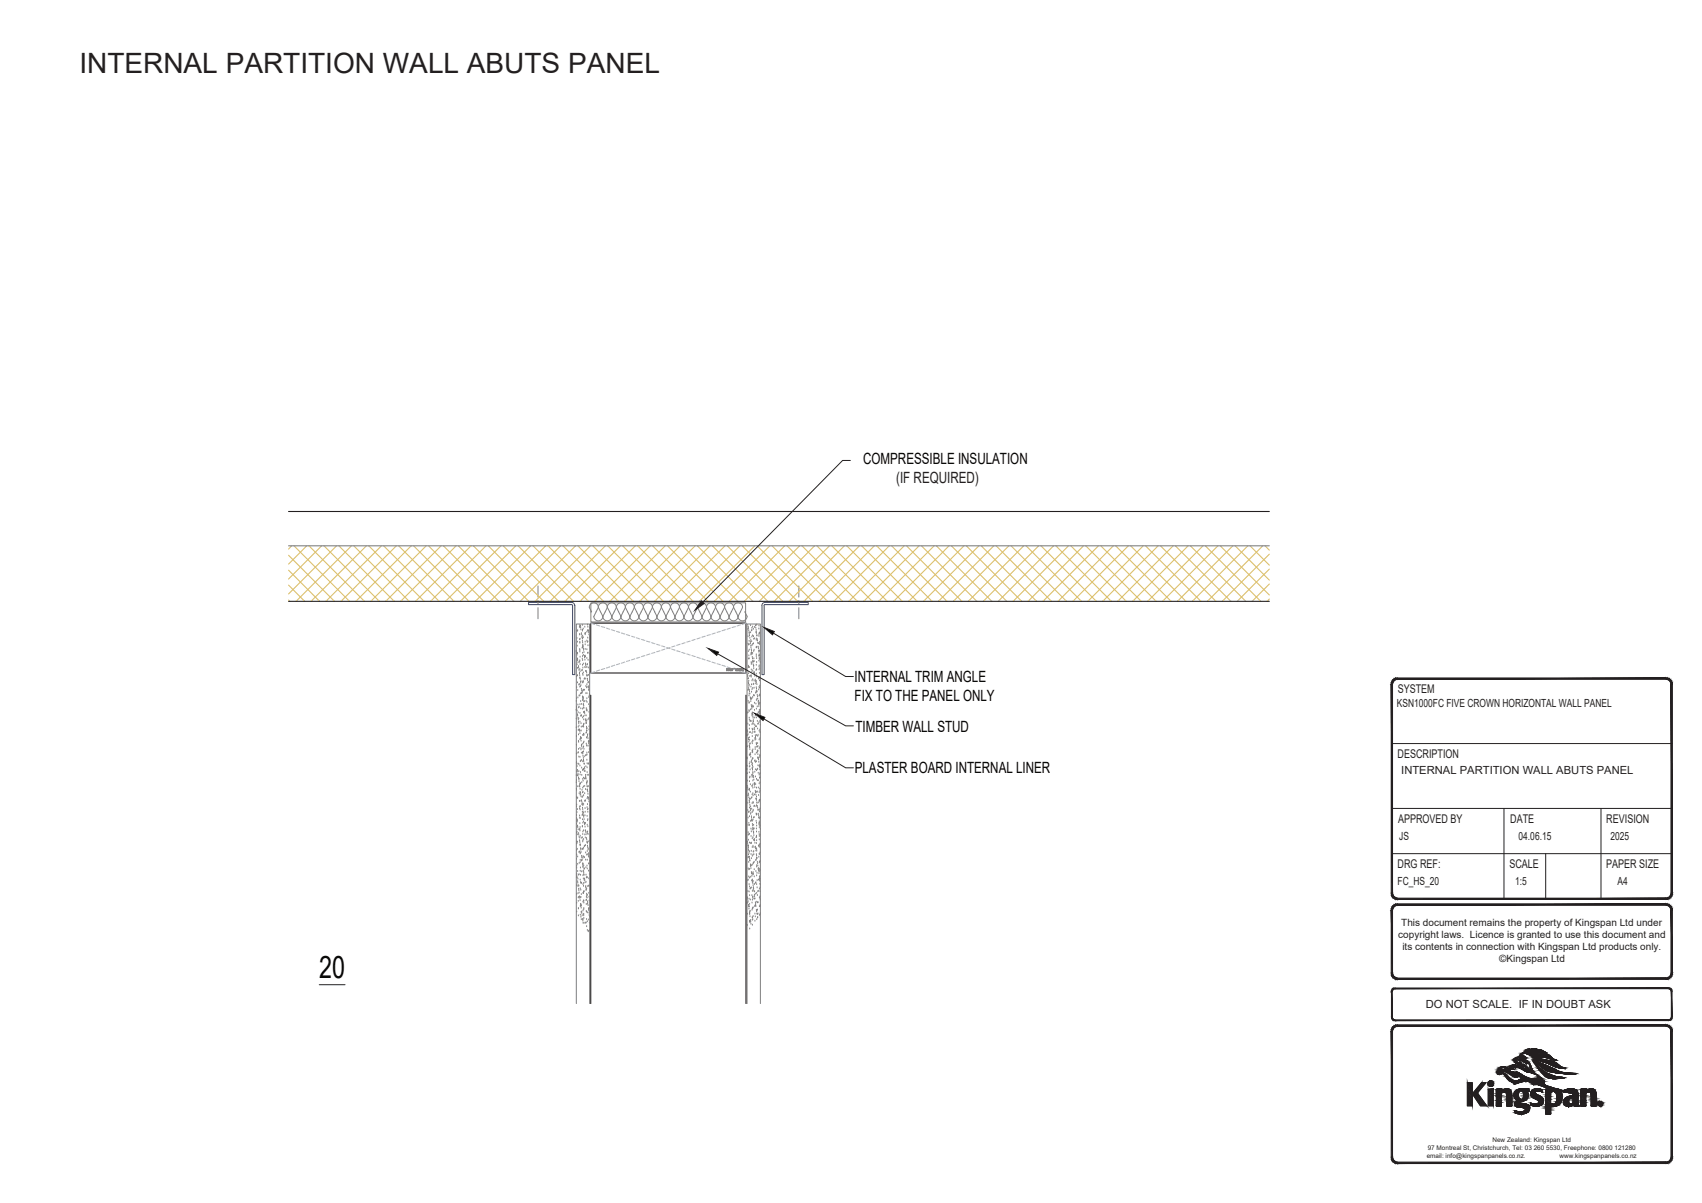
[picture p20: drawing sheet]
<svg xmlns="http://www.w3.org/2000/svg" width="297mm" height="210mm" viewBox="0 0 297 210" stroke-linecap="round" stroke-linejoin="round" font-family="sans-serif">
<defs><g id="words">
<text font-size="5.4" fill="#040503" x="55.7" y="170.7">20</text>
<text font-size="4.9" fill="#231f20" x="13.9" y="12.8">INTERNAL PARTITION WALL ABUTS PANEL</text>
<g font-size="2.7" fill="#040503">
<text x="150.6" y="81.1">COMPRESSIBLE INSULATION</text>
<text x="149.1" y="119.1">INTERNAL TRIM ANGLE</text>
<text x="149.2" y="122.3">FIX TO THE PANEL ONLY</text>
<text x="149.3" y="127.7">TIMBER WALL STUD</text>
<text x="149.2" y="135">PLASTER BOARD INTERNAL LINER</text>
</g>
<text font-size="2.7" fill="#231f20" x="156.4" y="84.3">(IF REQUIRED)</text>
<g font-size="2.1" fill="#231f20">
<text x="243.9" y="121">SYSTEM</text>
<text x="243.9" y="132.3">DESCRIPTION</text>
<text x="244" y="143.6">APPROVED BY</text>
<text x="263.6" y="143.6">DATE</text>
<text x="280.3" y="143.6">REVISION</text>
<text x="243.9" y="151.5">DRG REF:</text>
<text x="263.4" y="151.5">SCALE</text>
<text x="280.3" y="151.5">PAPER SIZE</text>
</g>
<g font-size="2" fill="#231f20">
<text x="243.8" y="123.5">KSN1000FC FIVE CROWN HORIZONTAL WALL PANEL</text>
<text x="244.6" y="135.1">INTERNAL PARTITION WALL ABUTS PANEL</text>
<text x="244.2" y="146.6">JS</text>
<text x="265" y="146.6">04.06.15</text>
<text x="281.1" y="146.6">2025</text>
<text x="243.9" y="154.5">FC_HS_20</text>
<text x="264.4" y="154.5">1:5</text>
<text x="282.3" y="154.5">A4</text>
<text x="248.9" y="176">DO NOT SCALE. IF IN DOUBT ASK</text>
</g>
<g font-size="1.7" fill="#231f20">
<text x="244.6" y="161.7">This document remains the property of Kingspan Ltd under</text>
<text x="244" y="163.8">copyright laws. Licence is granted to use this document and</text>
<text x="244.7" y="165.8">its contents in connection with Kingspan Ltd products only.</text>
<text x="261.7" y="167.9">©Kingspan Ltd</text>
</g>
<g font-size="1.1" fill="#231f20">
<text x="249" y="202.1">email: info@kingspanpanels.co.nz.</text>
<text x="249.2" y="200.7">97 Montreal St, Christchurch, Tel: 03 260 5530, Freephone: 0800 121280</text>
<text x="260.5" y="199.4">New Zealand: Kingspan Ltd</text>
<text x="272.2" y="202.1">www.kingspanpanels.co.nz</text>
</g>
</g></defs>
<g fill="none" stroke="#808180" stroke-width=".17">
<path d="M93.9 102.3v1.9M93.9 104.8v.6M93.9 106.1v1.9M100.6 113.5h.1M100.6 117.9h.1M100.6 113.8h.1M100.6 119.8h.1M100.7 114h.1M100.7 114.2h.1M100.7 117.8h.1M100.7 110h.1M100.7 111.3h.1"/>
<path d="M100.7 115.9h.1M100.7 112.6h.1M100.7 115.1h.1M100.8 113.9h.1M100.8 111.9h.1M100.8 114.8h.1M100.8 116.5h.1M100.8 117.8h.1M100.8 119h.1M100.8 115.1h.1M100.8 109.9h.1M100.9 115.5h.1"/>
<path d="M101 116.2h.1M101 116.4h.1M101 119.4h.1M101 116.8h.1M101.1 115.4h.1M101.1 119.3h.1M101.1 117.5h.1M101.1 117.3h.1M101.1 109.3h.1M101.2 111.5h.1M101.2 117.8h.1M101.2 115.4h.1"/>
<path d="M101.2 110.6h.1M101.2 109h.1M101.2 110.7h.1M101.2 113.2h.1M101.2 119.8h.1M101.2 118.2h.1M101.2 116.7h.1M101.2 115.2h.1M101.2 113.6h.1M101.2 113.4h.1M101.2 112.1h.1M101.2 111.9h.1"/>
<path d="M101.2 118.1h.1M101.2 111.4h.1M101.2 114.5h.1M101.2 115.8h.1M101.2 117.1h.1M101.3 109.4h.1M101.3 118.4h.1M101.3 118.8h.1M101.3 109.1h.1M101.3 119.7h.1M101.3 119.1h.1M101.4 119.5h.1"/>
<path d="M101.4 109.8h.1M101.5 110.4h.1M101.5 110.7h.1M101.5 116.9h.1M101.6 111.1h.1M101.6 118.8h.1M101.6 113h.1M101.6 116.8h.1M101.6 114.9h.1M101.6 111.2h.1M101.6 109h.1M101.6 110h.1"/>
<path d="M101.6 111.8h.1M101.7 115.9h.1M101.7 114.4h.1M101.7 112.9h.1M101.7 111.4h.1M101.7 109.8h.1M101.7 119h.1M101.7 117.5h.1M101.7 110.9h.1M101.7 112h.1M101.7 112.6h.1M101.7 113.9h.1"/>
<path d="M101.7 115.1h.1M101.7 112.4h.1M101.7 116.4h.1M101.7 117.7h.1M101.8 112.7h.1M101.8 111.1h.1M101.8 109.6h.1M101.8 118.8h.1M101.8 117.3h.1M101.8 115.7h.1M101.8 114.2h.1M101.8 113.1h.1"/>
<path d="M101.9 113.3h.1M101.9 113.7h.1M102 118.4h.1M102 114.4h.1M102 114.7h.1M102 118.3h.1M102.1 116.3h.1M102.1 109.3h.1M102.1 115.1h.1M102.1 110.5h.1M102.1 114.3h.1M102.1 112.4h.1"/>
<path d="M102.1 110.6h.1M102.1 111.9h.1M102.1 113.2h.1M102.2 115.7h.1M102.2 110.4h.1M102.2 114.5h.1M102.2 115.8h.1M102.2 117h.1M102.2 116h.1M102.2 118.4h.1M102.3 116.4h.1M102.3 119.6h.1"/>
<path d="M102.3 117h.1M102.4 117.3h.1M102.4 119.9h.1M102.4 119.4h.1M102.4 117.8h.1M102.4 116.3h.1M102.4 114.8h.1M102.4 113.2h.1M102.4 111.7h.1M102.4 110.2h.1M102.4 117.7h.1M102.4 115.9h.1"/>
<path d="M102.5 119.8h.1M102.5 117.8h.1M102.5 111.9h.1M102.5 118.4h.1M102.5 115.8h.1M102.5 118.6h.1M102.5 113.9h.1M102.5 108.9h.1M102.6 110h.1M102.6 111.2h.1M102.6 111.9h.1M102.6 109.3h.1"/>
<path d="M102.6 119h.1M102.6 109.9h.1M102.6 112.5h.1M102.6 113.8h.1M102.6 115.1h.1M102.7 116.4h.1M102.7 119.7h.1M102.7 110h.1M102.7 117.7h.1M102.7 119h.1M102.7 119.9h.1M102.7 110.2h.1"/>
<path d="M102.8 110.6h.1M102.9 111.3h.1M102.9 112.5h.1M102.9 111h.1M102.9 109.4h.1M102.9 117.4h.1M102.9 111.6h.1M102.9 115.5h.1M102.9 114h.1M103.1 105.2h27v3.4h-27zM103.6 107.6a.79 .79 0 0 0 .8 .8 .79 .79 0 0 0 .8-.8M104.4 106a.79 .79 0 0 1 .8-.8 .79 .79 0 0 1 .8 .8"/>
<path d="M104.4 106l.8 1.6M104.4 106a.79 .79 0 0 0-.8-.8 .79 .79 0 0 0-.8 .8l.4 .8h-.1M104.4 106l-.8 1.6M105.2 107.6a.79 .79 0 0 0 .8 .8 .79 .79 0 0 0 .8-.8M106 106a.79 .79 0 0 1 .8-.8 .79 .79 0 0 1 .8 .8 .79 .79 0 0 1 .8-.8 .79 .79 0 0 1 .8 .8M106 106l.8 1.6M106 106l-.8 1.6M106.8 107.6a.79 .79 0 0 0 .8 .8 .79 .79 0 0 0 .8-.8M108.3 107.6a.79 .79 0 0 0 .8 .8 .79 .79 0 0 0 .8-.8M108.4 107.6l-.8-1.6-.8 1.6M109.1 106a.79 .79 0 0 1 .8-.8 .79 .79 0 0 1 .8 .8M109.2 106l-.8 1.6"/>
<path d="M109.2 106l.7 1.6M109.9 107.6a.79 .79 0 0 0 .8 .8 .79 .79 0 0 0 .8-.8M110.7 106a.79 .79 0 0 1 .8-.8 .79 .79 0 0 1 .8 .8M110.7 106l.8 1.6M110.7 106l-.8 1.6M111.5 107.6a.79 .79 0 0 0 .8 .8 .79 .79 0 0 0 .8-.8M112.3 106a.79 .79 0 0 1 .8-.8 .79 .79 0 0 1 .8 .8M112.3 106l.8 1.6M112.3 106l-.8 1.6M113.1 107.6a.79 .79 0 0 0 .8 .8 .79 .79 0 0 0 .8-.8M113.9 106a.79 .79 0 0 1 .7-.8 .79 .79 0 0 1 .8 .8M113.9 106l.8 1.6"/>
<path d="M113.9 106l-.8 1.6M114.6 107.6a.79 .79 0 0 0 .8 .8 .79 .79 0 0 0 .8-.8M115.4 106a.79 .79 0 0 1 .8-.8 .79 .79 0 0 1 .8 .8M115.4 106l-.7 1.6M115.4 106l.8 1.6M116.2 107.6a.79 .79 0 0 0 .8 .8 .79 .79 0 0 0 .8-.8M117 106a.79 .79 0 0 1 .8-.8 .79 .79 0 0 1 .8 .8M117 106l.8 1.6M117 106l-.8 1.6M117.8 107.6a.79 .79 0 0 0 .8 .8 .79 .79 0 0 0 .8-.8M118.6 106a.79 .79 0 0 1 .8-.8 .79 .79 0 0 1 .8 .8M118.6 106l.8 1.6"/>
<path d="M118.6 106l-.8 1.6M119.4 107.6a.79 .79 0 0 0 .7 .8 .79 .79 0 0 0 .8-.8M120.2 106a.79 .79 0 0 1 .8-.8 .79 .79 0 0 1 .7 .8M120.2 106l-.8 1.6M120.2 106l.7 1.6M120.9 107.6a.79 .79 0 0 0 .8 .8 .79 .79 0 0 0 .8-.8M121.7 106a.79 .79 0 0 1 .8-.8 .79 .79 0 0 1 .8 .8M121.7 106l-.7 1.6M121.7 106l.8 1.6M122.5 107.6a.79 .79 0 0 0 .8 .8 .79 .79 0 0 0 .8-.8M123.3 106a.79 .79 0 0 1 .8-.8 .79 .79 0 0 1 .8 .8M123.3 106l.8 1.6"/>
<path d="M123.3 106l-.8 1.6M124.1 107.6a.79 .79 0 0 0 .8 .8 .79 .79 0 0 0 .8-.8 .79 .79 0 0 0 .8 .8 .79 .79 0 0 0 .7-.8M124.9 106l-.8 1.6M124.9 106a.79 .79 0 0 1 .8-.8 .79 .79 0 0 1 .8 .8M126.4 106a.79 .79 0 0 1 .8-.8 .79 .79 0 0 1 .8 .8M126.5 106l.7 1.6M126.5 106l-.8 1.6-.8-1.6M127.2 107.6a.79 .79 0 0 0 .8 .8 .79 .79 0 0 0 .8-.8M128 106a.79 .79 0 0 1 .8-.8 .79 .79 0 0 1 .8 .8l-.8 1.6M128 106l-.8 1.6M128 106l.8 1.6M128.8 107.6a.79 .79 0 0 0 .8 .8 .79 .79 0 0 0 .8-.8"/>
<path d="M130.1 106.8h-.1l.4 .8M130.4 117.7h.1M130.5 117.9h.1M130.5 118.3h.1M130.5 109.7h.1M130.5 111h.1M130.5 112.2h.1M130.6 109.3h.1M130.6 116.4h.1M130.6 113.6h.1M130.6 119h.1M130.6 114.8h.1"/>
<path d="M130.6 116.1h.1M130.6 119.2h.1M130.6 109.5h.1M130.6 118.3h.1M130.7 112.4h.1M130.7 117.4h.1M130.7 120h.1M130.7 109.9h.1M130.7 116.3h.1M130.7 118.7h.1M130.7 119.6h.1M130.7 114.3h.1"/>
<path d="M130.7 112.3h.1M130.7 111.8h.1M130.7 110.2h.1M130.8 116.3h.1M130.8 117.9h.1M130.8 119.4h.1M130.8 110.6h.1M130.8 114.8h.1M130.8 110.4h.1M130.8 113.3h.1M130.8 110.8h.1M130.9 111.2h.1"/>
<path d="M131 111.9h.1M131 112.2h.1M131 109h.1M131 110.3h.1M131 117.9h.1M131 112.6h.1M131 111.6h.1M131.1 119.8h.1M131.1 112.9h.1M131.1 114.1h.1M131.1 113.9h.1M131.1 117.8h.1"/>
<path d="M131.1 115.5h.1M131.1 118h.1M131.1 113.2h.1M131.1 115.8h.1M131.1 116.8h.1M131.1 109.9h.1M131.2 113.5h.1M131.2 113.8h.1M131.2 119.4h.1M131.2 111.8h.1M131.2 113.9h.1M131.2 115.6h.1"/>
<path d="M131.2 117.1h.1M131.2 109.9h.1M131.2 114.1h.1M131.2 112.5h.1M131.2 111h.1M131.2 109.5h.1M131.2 118.7h.1M131.3 114.6h.1M131.3 114.8h.1M131.4 113.9h.1M131.4 112.3h.1M131.4 110.8h.1"/>
<path d="M131.4 109.3h.1M131.4 115.4h.1M131.4 120h.1M131.4 118.5h.1M131.4 116.9h.1M131.4 115.2h.1M131.5 115.9h.1M131.5 119.3h.1M131.5 109.7h.1M131.5 116.1h.1M131.5 111h.1M131.5 112.2h.1"/>
<path d="M131.5 115.4h.1M131.5 116.5h.1M131.5 117.3h.1M131.5 119.2h.1M131.5 113.5h.1M131.6 111.4h.1M131.6 114.8h.1M131.6 115.3h.1M131.6 113.3h.1M131.6 117.4h.1M131.6 118.7h.1M131.6 119.9h.1"/>
<path d="M131.6 117.2h.1M131.6 111.3h.1M131.7 117.5h.1M131.7 109.3h.1M131.7 117.9h.1M131.8 118.5h.1M131.8 118.8h.1M131.8 109.1h.1M131.9 119.2h.1M131.9 109.5h.1M131.9 116.9h.1M131.9 109h.1"/>
<path d="M131.9 110.3h.1M132 109.8h.1M132 114.4h.1M132 119h.1M132 117.5h.1M132 115.9h.1M132 119.9h.1M132 118.8h.1M132 110.1h.1M132 112.9h.1M132 111.4h.1M132 111.6h.1"/>
<path d="M132 114.1h.1M132 110.4h.1M132 116.8h.1M132.1 114.8h.1M132.1 115.5h.1M132.1 116.7h.1M132.1 118h.1M132.1 110.8h.1M132.1 108.9h.1M132.1 112.8h.1M132.1 119.3h.1M132.2 111.5h.1"/>
<path d="M132.2 111.7h.1M132.2 112.1h.1M132.3 112.8h.1M132.4 113h.1M132.4 118.3h.1M132.4 113.4h.1M132.4 114.4h.1M132.4 109.6h.1M132.4 112.2h.1M132.5 113.7h.1M132.5 115.2h.1M132.5 118.2h.1"/>
<path d="M132.5 112.2h.1M132.5 110.9h.1M132.5 110.6h.1M132.5 109.1h.1M132.5 119.8h.1M132.5 118.3h.1M132.5 116.8h.1M132.5 116.3h.1M132.5 114.1h.1M132.5 110.4h.1M132.5 113.5h.1M132.5 114.8h.1"/>
<path d="M132.5 116.1h.1M132.5 114.3h.1M132.5 114.4h.1M132.5 112.3h.1M132.5 117.4h.1M132.6 118.7h.1M132.6 119.9h.1M132.6 111.9h.1M132.6 110.3h.1M132.6 110.4h.1M132.6 113.5h.1M132.6 119.6h.1"/>
<path d="M132.6 118.1h.1M132.6 116.5h.1M132.6 115h.1M132.6 114.8h.1M132.7 115.4h.1M139.4 102.3v1.9M139.4 104.8v.6M139.4 106.1v1.9M100.6 126.9h.1M100.6 125.3h.1M100.6 123.8h.1M100.6 122.3h.1"/>
<path d="M100.6 135.2h.1M100.6 136.5h.1M100.6 128.4h.1M100.6 137.6h.1M100.6 136.1h.1M100.6 134.5h.1M100.6 133h.1M100.6 131.5h.1M100.6 129.9h.1M100.6 123.2h.1M100.6 139.1h.1M100.6 121.8h.1"/>
<path d="M100.6 137.8h.1M100.6 123.5h.1M100.7 133.2h.1M100.7 133.6h.1M100.7 123.9h.1M100.7 139.2h.1M100.8 134.3h.1M100.8 124.6h.1M100.8 135.2h.1M100.8 124.8h.1M100.8 139.1h.1M100.8 134.5h.1"/>
<path d="M100.8 137.2h.1M100.8 120.3h.1M100.9 131.3h.1M100.9 121.6h.1M100.9 122.9h.1M100.9 135h.1M100.9 125.2h.1M100.9 135.2h.1M100.9 133.2h.1M100.9 124.2h.1M100.9 127.3h.1M100.9 125.5h.1"/>
<path d="M100.9 126.8h.1M100.9 131.2h.1M101 135.6h.1M101 125.9h.1M101 129.2h.1M101 128.1h.1M101 130.6h.1M101 123.4h.1M101 129.4h.1M101 135.9h.1M101 126.1h.1M101 127.2h.1"/>
<path d="M101 125.3h.1M101 132h.1M101 133.3h.1M101 134.5h.1M101 136.3h.1M101 126.5h.1M101.1 123.3h.1M101.1 121.3h.1M101.1 135.8h.1M101.1 137.1h.1M101.1 138.4h.1M101.1 127.2h.1"/>
<path d="M101.1 139.7h.1M101.2 136.9h.1M101.2 137.2h.1M101.2 127.5h.1M101.2 121.3h.1M101.2 127.9h.1M101.2 125.9h.1M101.2 124.3h.1M101.2 122.8h.1M101.2 127.4h.1M101.2 133.5h.1M101.2 132h.1"/>
<path d="M101.2 130.5h.1M101.2 128.9h.1M101.2 136.7h.1M101.2 137.6h.1M101.2 138.1h.1M101.2 136.6h.1M101.2 135.1h.1M101.2 139.7h.1M101.3 138.6h.1M101.3 132.8h.1M101.3 136.6h.1M101.3 120.9h.1"/>
<path d="M101.3 138.3h.1M101.3 128.5h.1M101.3 134.7h.1M101.3 138.5h.1M101.3 128.8h.1M101.3 122.3h.1M101.4 132.7h.1M101.4 123.5h.1M101.4 124.8h.1M101.4 130.7h.1M101.4 138.9h.1M101.4 129.2h.1"/>
<path d="M101.4 126.1h.1M101.4 128.7h.1M101.4 127.4h.1M101.4 126.7h.1M101.5 120.1h.1M101.5 120.9h.1M101.5 130h.1M101.5 131.3h.1M101.5 132.6h.1M101.5 139.6h.1M101.5 129.9h.1M101.5 124.7h.1"/>
<path d="M101.5 130.1h.1M101.5 120.4h.1M101.5 122.8h.1M101.5 133.9h.1M101.5 139.8h.1M101.5 135.2h.1M101.5 136.4h.1M101.6 130.5h.1M101.6 120.8h.1M101.6 137.8h.1M101.6 139h.1M101.7 131.2h.1"/>
<path d="M101.7 121.5h.1M101.7 138.2h.1M101.7 125.1h.1M101.7 123.6h.1M101.7 122.1h.1M101.7 120.5h.1M101.7 126.7h.1M101.7 121.7h.1M101.7 131.4h.1M101.7 137.4h.1M101.7 135.9h.1M101.7 134.3h.1"/>
<path d="M101.7 132.8h.1M101.7 131.3h.1M101.7 129.7h.1M101.7 128.2h.1M101.7 138.9h.1M101.7 131.8h.1M101.7 138.1h.1M101.8 136.2h.1M101.8 130.3h.1M101.8 120.3h.1M101.8 123.4h.1M101.8 121.9h.1"/>
<path d="M101.8 132.2h.1M101.8 134.2h.1M101.8 121.6h.1M101.8 122.9h.1M101.8 132.5h.1M101.8 124.9h.1M101.8 135.6h.1M101.8 134.1h.1M101.8 132.6h.1M101.8 131.1h.1M101.8 129.5h.1M101.8 128h.1"/>
<path d="M101.8 126.5h.1M101.8 122.8h.1M101.8 126.3h.1M101.9 137.2h.1M101.9 138.7h.1M101.9 130.2h.1M101.9 124.2h.1M101.9 126.7h.1M101.9 132.8h.1M101.9 123.1h.1M101.9 128.2h.1M101.9 125.5h.1"/>
<path d="M101.9 122.4h.1M101.9 133.2h.1M101.9 123.5h.1M101.9 126.2h.1M101.9 128.1h.1M101.9 129.3h.1M101.9 130.6h.1M101.9 124.3h.1M102 131.9h.1M102 122.3h.1M102 133.2h.1M102 134.5h.1"/>
<path d="M102 133.8h.1M102 124.1h.1M102 120.3h.1M102 135.8h.1M102 134.1h.1M102 124.4h.1M102 137.1h.1M102 138.4h.1M102.1 124.8h.1M102.1 139.7h.1M102.1 134.5h.1M102.1 135.7h.1"/>
<path d="M102.2 125.4h.1M102.2 139.6h.1M102.2 135.2h.1M102.2 137.6h.1M102.2 135.4h.1M102.2 125.7h.1M102.2 131.8h.1M102.2 135.6h.1M102.3 126.1h.1M102.3 133.7h.1M102.3 120.9h.1M102.3 135.8h.1"/>
<path d="M102.3 127.8h.1M102.3 131.7h.1M102.3 122.2h.1M102.3 124.8h.1M102.3 129.7h.1M102.3 123.5h.1M102.3 123.8h.1M102.4 136.5h.1M102.4 126.8h.1M102.4 127.7h.1M102.4 126.1h.1M102.4 127.4h.1"/>
<path d="M102.4 128.6h.1M102.4 127h.1M102.4 125.7h.1M102.4 136.7h.1M102.4 130h.1M102.4 121.8h.1M102.4 123.8h.1M102.4 131.3h.1M102.4 132.5h.1M102.4 137.1h.1M102.4 122.4h.1M102.4 120.9h.1"/>
<path d="M102.4 123.9h.1M102.4 131.6h.1M102.4 130.1h.1M102.4 128.5h.1M102.4 125.5h.1M102.5 134.7h.1M102.5 133.1h.1M102.5 136.2h.1M102.5 139.3h.1M102.5 137.7h.1M102.5 133.8h.1M102.5 135.1h.1"/>
<path d="M102.5 136.4h.1M102.5 137.8h.1M102.5 128.1h.1M102.5 128.3h.1M102.5 139h.1M102.6 138.1h.1M102.6 137.2h.1M102.6 138.5h.1M102.6 128.7h.1M102.6 139.1h.1M102.6 133.2h.1M102.7 137.1h.1"/>
<path d="M102.7 135.1h.1M102.7 139.1h.1M102.7 129.4h.1M102.7 129.3h.1M102.7 133.2h.1M102.7 139.4h.1M102.7 129.7h.1M102.7 131.2h.1M102.7 120.3h.1M102.7 122.8h.1M102.8 125.3h.1M102.8 121.6h.1"/>
<path d="M102.8 139.8h.1M102.8 130.1h.1M102.8 120.3h.1M102.8 129.2h.1M102.8 127.2h.1M102.8 124.2h.1M102.8 125.4h.1M102.8 126.7h.1M102.8 121.3h.1M102.8 125.2h.1M102.8 128h.1M102.9 130.7h.1"/>
<path d="M102.9 121h.1M102.9 123.2h.1M102.9 129.3h.1M102.9 130.6h.1M102.9 121.3h.1M130.4 134.1h.1M130.4 128.3h.1M130.4 132.3h.1M130.4 133.6h.1M130.4 132.1h.1M130.4 137.1h.1M130.4 127.4h.1"/>
<path d="M130.4 130.2h.1M130.4 134.9h.1M130.4 137.4h.1M130.5 127.6h.1M130.5 124.3h.1M130.5 136.2h.1M130.5 137.3h.1M130.5 128.2h.1M130.5 126.2h.1M130.5 138.7h.1M130.5 137.7h.1M130.5 128h.1"/>
<path d="M130.5 120.3h.1M130.5 124.2h.1M130.6 122.3h.1M130.6 138.4h.1M130.6 128.7h.1M130.6 120.2h.1M130.6 129h.1M130.7 138.7h.1M130.7 139.1h.1M130.7 129.4h.1M130.7 137.7h.1M130.7 121.3h.1"/>
<path d="M130.7 122.6h.1M130.7 123.9h.1M130.8 124h.1M130.8 122.5h.1M130.8 120.9h.1M130.8 139.6h.1M130.8 125.2h.1M130.8 139.7h.1M130.8 130h.1M130.8 120.3h.1M130.8 128.6h.1M130.8 127.1h.1"/>
<path d="M130.8 125.5h.1M130.8 130.1h.1M130.8 134.7h.1M130.8 133.2h.1M130.8 131.7h.1M130.8 133.7h.1M130.8 126.5h.1M130.8 127.7h.1M130.8 120.6h.1M130.8 139.3h.1M130.8 137.8h.1M130.8 136.3h.1"/>
<path d="M130.8 137.6h.1M130.8 140h.1M130.8 130.3h.1M130.8 135.6h.1M130.8 129h.1M130.8 129.7h.1M130.8 131.6h.1M130.9 130.7h.1M130.9 121h.1M130.9 133.6h.1M130.9 131.6h.1M130.9 132.9h.1"/>
<path d="M130.9 135.5h.1M130.9 125.8h.1M130.9 134.2h.1M130.9 129.7h.1M130.9 131.4h.1M130.9 121.6h.1M131 127.7h.1M131 136.8h.1M131 138.1h.1M131 139.3h.1M131 121.8h.1M131 131.6h.1"/>
<path d="M131 121.9h.1M131 123.7h.1M131 125.7h.1M131 132h.1M131 122.3h.1M131 121.7h.1M131.1 123h.1M131.1 132.7h.1M131.1 139.2h.1M131.2 132.9h.1M131.2 123.2h.1M131.2 120.6h.1"/>
<path d="M131.2 121.9h.1M131.2 123.6h.1M131.2 135.2h.1M131.2 133.3h.1M131.2 139.1h.1M131.2 124.5h.1M131.2 125.8h.1M131.2 127.9h.1M131.2 126.3h.1M131.2 124.8h.1M131.2 123.3h.1M131.2 121.7h.1"/>
<path d="M131.2 120.2h.1M131.2 129.4h.1M131.2 137.1h.1M131.3 138.6h.1M131.3 137h.1M131.3 135.5h.1M131.3 134h.1M131.3 132.5h.1M131.3 130.9h.1M131.3 131.2h.1M131.3 127.1h.1M131.3 124.3h.1"/>
<path d="M131.3 135.1h.1M131.3 128.4h.1M131.3 129.6h.1M131.3 133.1h.1M131.3 134.3h.1M131.3 124.5h.1M131.3 127.3h.1M131.3 131h.1M131.3 133.5h.1M131.4 131.1h.1M131.4 132.3h.1M131.4 126.1h.1"/>
<path d="M131.4 124.6h.1M131.4 123.1h.1M131.4 121.5h.1M131.4 129.2h.1M131.4 134.7h.1M131.4 124.9h.1M131.4 127.6h.1M131.4 138.4h.1M131.4 136.8h.1M131.4 135.3h.1M131.4 133.8h.1M131.4 132.2h.1"/>
<path d="M131.4 130.7h.1M131.4 123.3h.1M131.4 134.8h.1M131.4 136.1h.1M131.4 137.4h.1M131.4 139.9h.1M131.4 127.2h.1M131.4 125.2h.1M131.4 138.7h.1M131.5 135.3h.1M131.5 125.6h.1M131.5 123.2h.1"/>
<path d="M131.5 125.9h.1M131.5 121.2h.1M131.5 135.6h.1M131.6 136h.1M131.6 126.3h.1M131.6 136.6h.1M131.6 126.9h.1M131.6 121.3h.1M131.7 122.6h.1M131.7 123.8h.1M131.7 136.9h.1M131.7 127.2h.1"/>
<path d="M131.7 138.6h.1M131.7 132.7h.1M131.7 125.2h.1M131.7 137.3h.1M131.7 127.6h.1M131.7 136.6h.1M131.7 134.6h.1M131.7 126.4h.1M131.7 127.7h.1M131.8 128.7h.1M131.8 132.6h.1M131.8 129h.1"/>
<path d="M131.8 131.6h.1M131.8 130.7h.1M131.8 130.3h.1M131.8 138h.1M131.8 128.2h.1M131.8 124.8h.1M131.8 128.6h.1M131.8 132.9h.1M131.8 134.2h.1M131.8 135.4h.1M131.9 138.2h.1M131.9 128.5h.1"/>
<path d="M131.9 126.7h.1M131.9 120.8h.1M131.9 136.8h.1M131.9 128.9h.1M131.9 124.7h.1M131.9 138h.1M131.9 139.3h.1M131.9 138.6h.1M131.9 122.7h.1M132 120.7h.1M132 129.6h.1M132 120.5h.1"/>
<path d="M132 139.3h.1M132 125.1h.1M132 123.6h.1M132 122.1h.1M132 126.7h.1M132 132.8h.1M132 131.3h.1M132 129.7h.1M132 128.2h.1M132 139.5h.1M132 129.8h.1M132 120.1h.1"/>
<path d="M132 137.4h.1M132 135.9h.1M132 134.3h.1M132 138.9h.1M132.1 130.2h.1M132.1 120.5h.1M132.1 138.1h.1M132.1 139.9h.1M132.1 120.6h.1M132.1 121.9h.1M132.1 134.2h.1M132.2 121.2h.1"/>
<path d="M132.2 138.1h.1M132.2 123.2h.1M132.2 130.9h.1M132.2 136.1h.1M132.2 124.5h.1M132.2 125.7h.1M132.2 131.1h.1M132.2 121.4h.1M132.2 130.2h.1M132.2 134.1h.1M132.2 127.1h.1M132.2 129.6h.1"/>
<path d="M132.2 121.8h.1M132.2 132.1h.1M132.2 128.3h.1M132.3 131.5h.1M132.3 126.3h.1M132.3 130.1h.1M132.3 131h.1M132.3 132.2h.1M132.3 133.5h.1M132.3 128.2h.1M132.3 122.3h.1M132.3 134.8h.1"/>
<path d="M132.3 122.5h.1M132.3 126.2h.1M132.3 124.2h.1M132.3 136.1h.1M132.3 137.4h.1M132.4 132.5h.1M132.4 122.8h.1M132.4 122.2h.1M132.4 138.7h.1M132.4 120.2h.1M132.4 140h.1M132.4 132.9h.1"/>
<path d="M132.4 123.2h.1M132.5 124.4h.1M132.5 122.9h.1M132.5 121.3h.1M132.5 125.9h.1M132.5 136.6h.1M132.5 135.1h.1M132.5 132.1h.1M132.5 130.5h.1M132.5 129h.1M132.5 127.5h.1M132.5 138.2h.1"/>
<path d="M132.5 139.6h.1M132.5 133.5h.1M132.5 123.8h.1M132.5 139.7h.1M132.5 124.1h.1M132.6 133.8h.1M132.6 135.6h.1M132.6 139.5h.1M132.6 134.2h.1M132.6 124.5h.1M132.6 124.2h.1M132.6 122.7h.1"/>
<path d="M132.6 121.1h.1M132.6 137.6h.1M132.6 121.2h.1M132.6 125.7h.1M132.6 134.9h.1M132.6 133.4h.1M132.6 131.8h.1M132.6 130.3h.1M132.6 128.8h.1M132.6 127.2h.1M132.6 131.7h.1M132.6 122.5h.1"/>
<path d="M132.6 123.8h.1M132.6 136.4h.1M132.6 138h.1M132.7 133.6h.1M132.7 125.1h.1M132.7 127.7h.1M132.7 134.9h.1M132.7 125.2h.1M132.7 126.4h.1M100.6 153h.1M100.6 142.7h.1M100.6 140.6h.1"/>
<path d="M100.6 149.8h.1M100.6 148.3h.1M100.6 146.8h.1M100.6 145.2h.1M100.6 143.7h.1M100.6 142.2h.1M100.6 147.1h.1M100.6 151.4h.1M100.6 152.9h.1M100.6 159h.1M100.6 157.5h.1M100.6 155.9h.1"/>
<path d="M100.6 154.4h.1M100.6 152.4h.1M100.6 149h.1M100.6 151h.1M100.6 140.3h.1M100.7 142.9h.1M100.7 152.6h.1M100.7 143.2h.1M100.7 147.1h.1M100.7 141.7h.1M100.7 143.3h.1M100.7 145.1h.1"/>
<path d="M100.7 144.2h.1M100.7 153h.1M100.8 143.1h.1M100.8 145.5h.1M100.8 148.1h.1M100.8 141.1h.1M100.8 146.8h.1M100.8 144h.1M100.8 153.7h.1M100.8 149.4h.1M100.8 150.7h.1M100.8 151.9h.1"/>
<path d="M100.8 144.3h.1M100.8 154h.1M100.9 153.3h.1M100.9 155.8h.1M100.9 154.6h.1M100.9 144.7h.1M100.9 154.4h.1M100.9 156.6h.1M100.9 157.2h.1M100.9 158.4h.1M100.9 159.7h.1M101 158.5h.1"/>
<path d="M101 145.3h.1M101 155h.1M101 152.6h.1M101 145.6h.1M101 156.5h.1M101 155.3h.1M101 154.5h.1M101 148.6h.1M101.1 146h.1M101.1 155.7h.1M101.1 152.5h.1M101.1 150.5h.1"/>
<path d="M101.1 144.7h.1M101.1 148.5h.1M101.2 146.7h.1M101.2 156.4h.1M101.2 146.6h.1M101.2 141h.1M101.2 142.3h.1M101.2 140.7h.1M101.2 146.9h.1M101.2 156.6h.1M101.2 142.6h.1M101.2 144.6h.1"/>
<path d="M101.2 143.6h.1M101.2 146.1h.1M101.2 144.9h.1M101.2 147.3h.1M101.2 144.3h.1M101.2 142.7h.1M101.2 141.2h.1M101.2 157h.1M101.3 150.4h.1M101.3 148.9h.1M101.3 147.3h.1M101.3 145.8h.1"/>
<path d="M101.3 151.9h.1M101.3 156.5h.1M101.3 155h.1M101.3 153.4h.1M101.3 140.6h.1M101.3 147.5h.1M101.3 148.7h.1M101.3 150h.1M101.3 159.6h.1M101.3 158h.1M101.3 151.3h.1M101.3 148h.1"/>
<path d="M101.3 157.7h.1M101.3 152.6h.1M101.3 153.9h.1M101.4 148.2h.1M101.4 158h.1M101.4 155.2h.1M101.4 159.9h.1M101.4 156.5h.1M101.4 157.7h.1M101.4 148.6h.1M101.4 154.1h.1M101.4 158.3h.1"/>
<path d="M101.4 159.1h.1M101.4 156h.1M101.4 157.9h.1M101.5 150.1h.1M101.5 149.3h.1M101.5 154h.1M101.5 159h.1M101.5 152h.1M101.5 149.6h.1M101.5 159.3h.1M101.5 146.1h.1M101.6 150h.1"/>
<path d="M101.6 140.2h.1M101.6 148.1h.1M101.6 159.7h.1M101.6 142.2h.1M101.6 140.3h.1M101.6 146h.1M101.6 144.1h.1M101.6 141.6h.1M101.6 144.2h.1M101.7 140.9h.1M101.7 142.9h.1M101.7 150.6h.1"/>
<path d="M101.7 142.1h.1M101.7 150.9h.1M101.7 141.2h.1M101.7 140.1h.1M101.7 145.5h.1M101.7 146.8h.1M101.7 148.1h.1M101.7 149.6h.1M101.7 146.6h.1M101.7 145h.1M101.7 143.5h.1M101.7 142h.1"/>
<path d="M101.7 140.5h.1M101.7 151.2h.1M101.7 141.6h.1M101.7 158.8h.1M101.7 157.3h.1M101.7 155.8h.1M101.7 154.2h.1M101.7 152.7h.1M101.7 149.4h.1M101.8 151.3h.1M101.8 150.7h.1M101.8 151.9h.1"/>
<path d="M101.8 159.5h.1M101.8 153.2h.1M101.8 154.5h.1M101.8 155.8h.1M101.9 151.9h.1M101.9 142.2h.1M101.9 147.9h.1M101.9 146.4h.1M101.9 144.8h.1M101.9 143.3h.1M101.9 141.8h.1M101.9 140.2h.1"/>
<path d="M101.9 155.5h.1M101.9 152.2h.1M101.9 142.5h.1M101.9 158.6h.1M101.9 149.4h.1M101.9 157.1h.1M101.9 154h.1M101.9 152.5h.1M101.9 150.9h.1M101.9 159.4h.1M101.9 159.7h.1M101.9 157.4h.1"/>
<path d="M101.9 158.4h.1M101.9 151.6h.1M101.9 142.9h.1M101.9 152.6h.1M102 153.5h.1M102 147.6h.1M102 149.5h.1M102 151.5h.1M102 143.5h.1M102 153.3h.1M102 143.6h.1M102 143.8h.1"/>
<path d="M102 147.5h.1M102.1 145.6h.1M102.1 153.5h.1M102.1 142.2h.1M102.1 144.2h.1M102.1 153.9h.1M102.1 143.6h.1M102.1 141h.1M102.1 141.6h.1M102.1 143.5h.1M102.1 144.8h.1M102.1 146.1h.1"/>
<path d="M102.2 144.9h.1M102.2 154.6h.1M102.2 147.4h.1M102.2 148.7h.1M102.2 150h.1M102.2 145.1h.1M102.2 154.8h.1M102.3 151.3h.1M102.3 145.5h.1M102.3 155.2h.1M102.3 157h.1M102.3 152.6h.1"/>
<path d="M102.3 153.8h.1M102.3 158.9h.1M102.3 157.7h.1M102.3 153.1h.1M102.3 156.5h.1M102.4 146.2h.1M102.4 156.9h.1M102.4 155.9h.1M102.4 155h.1M102.4 159h.1M102.4 146.4h.1M102.4 156.2h.1"/>
<path d="M102.4 149.1h.1M102.4 153h.1M102.4 146.8h.1M102.4 151h.1M102.5 142.3h.1M102.5 140.8h.1M102.5 156.6h.1M102.5 145.1h.1M102.5 146.9h.1M102.5 145.4h.1M102.5 143.9h.1M102.5 148.5h.1"/>
<path d="M102.5 154.6h.1M102.5 153h.1M102.5 151.5h.1M102.5 150h.1M102.5 149h.1M102.5 159.2h.1M102.5 157.6h.1M102.5 156.1h.1M102.5 147h.1M102.5 147.5h.1M102.5 141.2h.1M102.5 140.3h.1"/>
<path d="M102.5 157.2h.1M102.5 145h.1M102.5 143.1h.1M102.6 147.8h.1M102.6 157.5h.1M102.6 141.6h.1M102.6 142.9h.1M102.6 144.1h.1M102.6 141.1h.1M102.6 148.2h.1M102.6 157.9h.1M102.6 145.5h.1"/>
<path d="M102.7 146.8h.1M102.7 148h.1M102.7 149.3h.1M102.7 148.8h.1M102.7 158.6h.1M102.7 158.5h.1M102.7 150.6h.1M102.7 151.9h.1M102.7 149.1h.1M102.8 158.8h.1M102.8 154.5h.1M102.8 153.2h.1"/>
<path d="M102.8 155.8h.1M102.8 149.5h.1M102.8 159.2h.1M102.8 156.4h.1M102.8 158.4h.1M102.8 157.1h.1M102.8 150.6h.1M102.8 159.6h.1M102.8 154.4h.1M102.9 152.5h.1M102.9 150.2h.1M102.9 140.5h.1"/>
<path d="M102.9 159.9h.1M102.9 146.6h.1M130.4 157.5h.1M130.4 146.8h.1M130.5 156.5h.1M130.5 159.4h.1M130.5 147.1h.1M130.5 156.8h.1M130.5 153.5h.1M130.5 157.4h.1M130.5 140h.1M130.5 141.3h.1"/>
<path d="M130.5 147.5h.1M130.5 155.4h.1M130.5 157.2h.1M130.5 149.6h.1M130.5 142.6h.1M130.6 151.5h.1M130.6 153.4h.1M130.6 143.9h.1M130.6 145.2h.1M130.6 145.6h.1M130.6 148.1h.1M130.6 149.5h.1"/>
<path d="M130.6 146.5h.1M130.6 157.8h.1M130.6 147.5h.1M130.6 147.8h.1M130.6 149h.1M130.7 148.4h.1M130.7 158.1h.1M130.7 141.6h.1M130.7 145.5h.1M130.7 150.4h.1M130.7 152.9h.1M130.7 143.5h.1"/>
<path d="M130.7 151.6h.1M130.7 148.8h.1M130.7 158.5h.1M130.7 154.2h.1M130.7 155.5h.1M130.7 156.8h.1M130.8 158.1h.1M130.8 149.4h.1M130.8 140.9h.1M130.8 147h.1M130.8 145.4h.1M130.8 143.9h.1"/>
<path d="M130.8 142.4h.1M130.8 159.2h.1M130.8 159.4h.1M130.8 149.7h.1M130.8 151.6h.1M130.8 150h.1M130.8 148.5h.1M130.8 153.1h.1M130.8 157.7h.1M130.8 156.2h.1M130.8 154.6h.1M130.8 159h.1"/>
<path d="M130.9 140.4h.1M130.9 150.1h.1M130.9 159.8h.1M130.9 155h.1M130.9 158.9h.1M131 156.9h.1M131 150.8h.1M131 141.1h.1M131 151h.1M131 141.3h.1M131 154.9h.1M131 140.7h.1"/>
<path d="M131 152.9h.1M131 142h.1M131 143.2h.1M131 147.1h.1M131.1 151.4h.1M131.1 141.7h.1M131.1 150.9h.1M131.1 144.5h.1M131.1 149h.1M131.1 145.8h.1M131.1 147.1h.1M131.1 143.1h.1"/>
<path d="M131.1 145h.1M131.1 147h.1M131.1 148.4h.1M131.1 152.1h.1M131.1 142.4h.1M131.1 149.7h.1M131.2 142.7h.1M131.2 152.4h.1M131.2 143h.1M131.2 141.1h.1M131.2 152.3h.1M131.2 153.6h.1"/>
<path d="M131.2 154.8h.1M131.2 152.8h.1M131.2 156.2h.1M131.2 157.4h.1M131.2 158.7h.1M131.3 140.1h.1M131.3 150.8h.1M131.3 149.3h.1M131.3 147.8h.1M131.3 146.2h.1M131.3 144.7h.1M131.3 143.2h.1"/>
<path d="M131.3 141.6h.1M131.3 152.3h.1M131.3 153.4h.1M131.3 143.7h.1M131.3 158.5h.1M131.3 156.9h.1M131.3 155.4h.1M131.3 153.9h.1M131.3 156.5h.1M131.4 153.7h.1M131.4 144h.1M131.4 158.4h.1"/>
<path d="M131.4 154.1h.1M131.4 144.4h.1M131.4 152.5h.1M131.4 149.1h.1M131.4 147.5h.1M131.4 146h.1M131.4 144.5h.1M131.4 143h.1M131.4 141.4h.1M131.4 156.4h.1M131.4 150.6h.1M131.4 159.8h.1"/>
<path d="M131.4 158.3h.1M131.4 156.7h.1M131.4 155.2h.1M131.4 152.1h.1M131.4 154.4h.1M131.5 148.6h.1M131.5 140h.1M131.5 141.3h.1M131.5 145h.1M131.5 152.4h.1M131.5 154.8h.1M131.5 150.5h.1"/>
<path d="M131.5 142.6h.1M131.5 155h.1M131.5 145.3h.1M131.5 144.6h.1M131.5 143.9h.1M131.5 145.1h.1M131.5 148.5h.1M131.6 145.7h.1M131.6 146.5h.1M131.6 149h.1M131.6 155.4h.1M131.6 140.6h.1"/>
<path d="M131.6 147.8h.1M131.6 144.5h.1M131.6 142.5h.1M131.6 150.3h.1M131.6 151.6h.1M131.6 152.9h.1M131.7 156.1h.1M131.7 146.4h.1M131.7 140.5h.1M131.7 154.2h.1M131.7 156.3h.1M131.7 146.6h.1"/>
<path d="M131.7 155.5h.1M131.7 156.7h.1M131.7 158.1h.1M131.8 156.7h.1M131.8 147h.1M131.8 159.4h.1M131.8 158h.1M131.8 159.9h.1M131.8 157.4h.1M131.8 147.7h.1M131.8 154h.1M131.9 147.9h.1"/>
<path d="M131.9 157.9h.1M131.9 157.7h.1M131.9 155.9h.1M131.9 150h.1M131.9 158.1h.1M131.9 148.3h.1M131.9 153.9h.1M131.9 151.9h.1M131.9 146.1h.1M131.9 140.6h.1M132 149.9h.1M132 141.9h.1"/>
<path d="M132 143.2h.1M132 148h.1M132 149h.1M132 158.7h.1M132 142.1h.1M132 144.5h.1M132 147.1h.1M132 145h.1M132 143.5h.1M132 142h.1M132 140.5h.1M132 146h.1"/>
<path d="M132 145.8h.1M132.1 149.3h.1M132.1 148.1h.1M132.1 146.6h.1M132.1 155.8h.1M132.1 154.2h.1M132.1 152.7h.1M132.1 151.2h.1M132.1 159h.1M132.1 144h.1M132.1 158.8h.1M132.1 157.3h.1"/>
<path d="M132.1 148.4h.1M132.1 149.7h.1M132.1 150.9h.1M132.1 159.4h.1M132.1 142h.1M132.1 140.1h.1M132.1 152.3h.1M132.1 153.5h.1M132.1 154.8h.1M132.2 150.3h.1M132.2 140.6h.1M132.2 156.1h.1"/>
<path d="M132.2 159.4h.1M132.2 157.4h.1M132.2 158.7h.1M132.2 150.6h.1M132.2 140.9h.1M132.2 160h.1M132.3 151h.1M132.3 141.3h.1M132.3 155.5h.1M132.3 159.4h.1M132.3 157.4h.1M132.3 151.5h.1"/>
<path d="M132.3 151.6h.1M132.3 141.9h.1M132.3 155.4h.1M132.4 153.4h.1M132.4 151.9h.1M132.4 142.2h.1M132.4 147.5h.1M132.4 151.4h.1M132.4 141.2h.1M132.4 142.6h.1M132.4 149.4h.1M132.5 152.3h.1"/>
<path d="M132.5 143.6h.1M132.5 142.5h.1M132.5 145.1h.1M132.5 147.5h.1M132.5 143.8h.1M132.5 145.5h.1M132.5 143.3h.1M132.5 147.4h.1M132.5 145.8h.1M132.5 144.3h.1M132.5 142.8h.1M132.5 141.2h.1"/>
<path d="M132.5 148.9h.1M132.5 150.4h.1M132.5 146.4h.1M132.5 147.7h.1M132.5 149h.1M132.5 153h.1M132.5 158.1h.1M132.5 156.5h.1M132.5 155h.1M132.5 153.5h.1M132.5 151.9h.1M132.5 159.6h.1"/>
<path d="M132.5 141.5h.1M132.6 153.2h.1M132.6 143.5h.1M132.6 150.3h.1M132.6 151.6h.1M132.6 152.9h.1M132.6 143.9h.1M132.6 153.6h.1M132.6 154.2h.1M132.6 147.2h.1M132.6 145.6h.1M132.6 144.1h.1"/>
<path d="M132.6 142.6h.1M132.6 141h.1M132.6 155.5h.1M132.6 156.7h.1M132.7 148.7h.1M132.7 157.9h.1M132.7 156.3h.1M132.7 154.8h.1M132.7 153.3h.1M132.7 151.8h.1M132.7 150.2h.1M132.7 159.4h.1"/>
<path d="M132.7 157h.1M132.7 158h.1M132.7 154.3h.1M132.7 144.6h.1M132.7 159.3h.1M100.6 175.2v-66.3h2.3v66.3M101.4 160.3h.1M101.7 160.3h.1M101.7 160.6h.1M101.8 161h.1M101.9 160.1h.1M101.9 161h.1"/>
<path d="M102.2 161h.1M102.3 160.9h.1M102.4 160.3h.1M102.4 161.6h.1M102.5 162.2h.1M102.5 160.7h.1M102.7 162.5h.1M102.7 162.4h.1M102.7 160.4h.1M102.9 161h.1M102.9 162.3h.1M130.4 175.2v-66.3h2.3v66.3"/>
<path d="M130.4 161.4h.1M130.8 160.6h.1M130.8 160.7h.1M130.8 162h.1M130.9 160.9h.1M131 160.5h.1M131 160.7h.1M131.1 161.2h.1M131.3 160.5h.1M131.3 160h.1M131.3 161.3h.1M131.4 160.3h.1"/>
<path d="M131.8 160.6h.1M132.1 160.3h.1"/>
</g>
<path d="M99.7 105.5l.2 .2v12h.4v-12a.62 .62 0 0 0-.6-.6l-7.5 .1v.3h7.5M133 105.7v12h.4v-12M133.5 105.5l-.2 .2M133.6 105.5h7.5v-.3h-7.5a.55 .55 0 0 0-.6 .5" fill="none" stroke="#3853a3" stroke-width=".19"/>
<path d="M50.4 89.3h171.1M50.4 105h171.1M103.1 108.8h27.1v8.7h-27.1zM103.1 121.3v53.9M130.2 121.3v53.9" fill="none" stroke="#231f20" stroke-width=".19"/>
<g fill="none" stroke="#89bbe4" stroke-width=".19">
<path d="M103.1 108.8l.7 .2M103.8 117.3l-.7 .2M104.1 109.1l.5 .2M104.6 117l-.5 .2M104.9 109.4l.6 .1M105.5 116.7l-.6 .2M105.8 109.6l.6 .2M106.4 116.4l-.6 .2M106.7 109.9l.6 .2M107.3 116.1l-.6 .2M107.6 110.2l.6 .2M108.2 115.8l-.6 .2"/>
<path d="M108.5 110.5l.5 .2M109 115.6l-.5 .2M109.3 110.8l.6 .2M109.9 115.3l-.6 .2M110.2 111.1l.6 .1M110.8 115l-.6 .2M111.1 111.3l.6 .2M111.7 114.7l-.6 .2M112 111.6l.6 .2M112.6 114.4l-.6 .2M112.8 111.9l.6 .2M113.4 114.1l-.6 .2"/>
<path d="M113.7 112.2l.6 .2M114.3 113.9l-.6 .2M114.6 112.5l.6 .1M115.2 113.6l-.6 .2M115.5 112.8l.6 .1M116.1 113.3l-.6 .2M116.3 113l.6 .2M116.9 113l-.6 .2M117.2 113.3l.6 .2M117.8 112.8l-.6 .1M118.1 113.6l.6 .2M118.7 112.5l-.6 .1"/>
<path d="M119 113.9l.6 .2M119.6 112.2l-.6 .2M119.9 114.1l.6 .2M120.5 111.9l-.6 .2M120.7 114.4l.6 .2M121.3 111.6l-.6 .2M121.6 114.7l.6 .2M122.2 111.3l-.6 .2M122.5 115l.6 .2M123.1 111.1l-.6 .1M123.4 115.3l.6 .2M124 110.8l-.6 .2"/>
<path d="M124.2 115.6l.6 .2M124.8 110.5l-.6 .2M125.1 115.8l.6 .2M125.7 110.2l-.6 .2M126 116.1l.6 .2M126.6 109.9l-.6 .2M126.9 116.4l.6 .2M127.5 109.6l-.6 .2M127.8 116.7l.5 .2M128.3 109.4l-.5 .1M128.6 117l.6 .2M129.2 109.1l-.6 .2"/>
<path d="M129.5 117.3l.7 .2M130.2 108.8l-.7 .2"/>
</g>
<g fill="none" stroke="#808180" stroke-width=".19">
<path d="M50.4 95.3h171.1M126.8 116.7v.4l.1-.4 .1 .4v-.4M127.2 116.7v.4l.1-.4 .1 .4v-.4M127.7 116.8h-.2v.1h.1v.2h-.1M127.8 116.7v.4l.1-.3h-.2M128 116.7h.3M128.4 116.7l.1 .2M128.6 116.7v.4l-.2-.1 .2-.1M128.6 116.7h.2v.4h-.2M128.7 116.9h.1M129 116.9v-.2h.1v.4l-.2-.1 .2-.1M129.2 116.7v.4l.1-.4 .1 .4v-.4"/>
<path d="M129.6 116.7v.4M129.6 117.1h.2M129.7 116.7v.4"/>
</g>
<g fill="none" stroke="#dcc06c" stroke-width=".19">
<path d="M50.4 99.5l5.4 5.5M50.4 96.9l8 8.1M50.9 95.3l-.5 .5M51.3 95.3l9.7 9.7M53.5 95.3l-3.1 3.2M53.9 95.3l9.7 9.7M56.1 95.3l-5.7 5.8M56.5 95.3l9.7 9.7M58.7 95.3l-8.3 8.4M59.1 95.3l9.7 9.7M61.3 95.3l-9.6 9.7M61.7 95.3l9.7 9.7"/>
<path d="M63.9 95.3l-9.6 9.7M64.3 95.3l9.7 9.7M66.6 95.3l-9.7 9.7M67 95.3l9.6 9.7M69.2 95.3l-9.7 9.7M69.6 95.3l9.6 9.7M71.8 95.3l-9.7 9.7M72.2 95.3l9.7 9.7M74.4 95.3l-9.7 9.7M74.8 95.3l9.7 9.7M77 95.3l-9.7 9.7M77.4 95.3l9.7 9.7"/>
<path d="M79.6 95.3l-9.7 9.7M80 95.3l9.7 9.7M82.2 95.3l-9.7 9.7M82.6 95.3l9.7 9.7M84.8 95.3l-9.7 9.7M85.2 95.3l9.7 9.7M87.4 95.3l-9.7 9.7M87.8 95.3l9.7 9.7M90 95.3l-9.7 9.7M90.4 95.3l9.7 9.7M92.6 95.3l-9.6 9.7M93 95.3l9.7 9.7"/>
<path d="M95.2 95.3l-9.6 9.7M95.6 95.3l9.7 9.7M97.9 95.3l-9.7 9.7M98.3 95.3l9.6 9.7M100.5 95.3l-9.7 9.7M100.9 95.3l9.6 9.7M103.1 95.3l-9.7 9.7M103.5 95.3l9.6 9.7M105.7 95.3l-9.7 9.7M106.1 95.3l9.7 9.7M108.3 95.3l-9.7 9.7M108.7 95.3l9.7 9.7"/>
<path d="M110.9 95.3l-9.7 9.7M111.3 95.3l9.7 9.7M113.5 95.3l-9.7 9.7M113.9 95.3l9.7 9.7M116.1 95.3l-9.7 9.7M116.5 95.3l9.7 9.7M118.7 95.3l-9.7 9.7M119.1 95.3l9.7 9.7M121.3 95.3l-9.7 9.7M121.7 95.3l9.7 9.7M123.9 95.3l-9.6 9.7M124.3 95.3l9.7 9.7"/>
<path d="M126.5 95.3l-9.6 9.7M126.9 95.3l9.7 9.7M129.1 95.3l-9.6 9.7M129.5 95.3l9.7 9.7M131.7 95.3l-9.6 9.7M132.1 95.3l9.7 9.7M134.4 95.3l-9.7 9.7M134.7 95.3l9.7 9.7M137 95.3l-9.7 9.7M137.4 95.3l9.6 9.7M139.6 95.3l-9.7 9.7M140 95.3l9.6 9.7"/>
<path d="M142.2 95.3l-9.7 9.7M142.6 95.3l9.6 9.7M144.8 95.3l-9.7 9.7M145.2 95.3l9.6 9.7M147.4 95.3l-9.7 9.7M147.8 95.3l9.7 9.7M150 95.3l-9.7 9.7M150.4 95.3l9.7 9.7M152.6 95.3l-9.7 9.7M153 95.3l9.7 9.7M155.2 95.3l-9.7 9.7M155.6 95.3l9.7 9.7"/>
<path d="M157.8 95.3l-9.7 9.7M158.2 95.3l9.7 9.7M160.4 95.3l-9.7 9.7M160.8 95.3l9.7 9.7M163 95.3l-9.7 9.7M163.4 95.3l9.7 9.7M165.6 95.3l-9.6 9.7M166 95.3l9.7 9.7M168.2 95.3l-9.6 9.7M168.6 95.3l9.7 9.7M170.8 95.3l-9.6 9.7M171.2 95.3l9.7 9.7"/>
<path d="M173.4 95.3l-9.6 9.7M173.8 95.3l9.7 9.7M176.1 95.3l-9.7 9.7M176.5 95.3l9.6 9.7M178.7 95.3l-9.7 9.7M179.1 95.3l9.6 9.7M181.3 95.3l-9.7 9.7M181.7 95.3l9.6 9.7M183.9 95.3l-9.7 9.7M184.3 95.3l9.7 9.7M186.5 95.3l-9.7 9.7M186.9 95.3l9.7 9.7"/>
<path d="M189.1 95.3l-9.7 9.7M189.5 95.3l9.7 9.7M191.7 95.3l-9.7 9.7M192.1 95.3l9.7 9.7M194.3 95.3l-9.7 9.7M194.7 95.3l9.7 9.7M196.9 95.3l-9.7 9.7M197.3 95.3l9.7 9.7M199.5 95.3l-9.7 9.7M199.9 95.3l9.7 9.7M202.1 95.3l-9.6 9.7M202.5 95.3l9.7 9.7"/>
<path d="M204.7 95.3l-9.6 9.7M205.1 95.3l9.7 9.7M207.3 95.3l-9.6 9.7M207.8 95.3l9.6 9.7M210 95.3l-9.7 9.7M210.4 95.3l9.6 9.7M212.6 95.3l-9.7 9.7M213 95.3l8.5 8.6M215.2 95.3l-9.7 9.7M215.6 95.3l5.9 6M217.8 95.3l-9.7 9.7M218.2 95.3l3.3 3.4"/>
<path d="M220.4 95.3l-9.7 9.7M220.8 95.3l.7 .7M221.5 96.7l-8.2 8.3M221.5 99.3l-5.6 5.7M50.4 104.7l.2 .3M50.4 102.1l2.8 2.9M221.5 101.9l-3 3.1M221.5 104.6l-.4 .4"/>
</g>
<path d="M122.4 104.9l.5 .4-1.6 1.2z" fill="#231f20"/>
<path d="M148.4 80.4h-1.3l-24.4 24.7M122.4 104.9l.5 .4-1.6 1.2z" fill="none" stroke="#231f20" stroke-width=".17"/>
<path d="M148.3 124.7v4l55.1-4zM148.3 128.7l55.1-4v4z" fill="#fff"/>
<path d="M148.3 124.7h55.1l-55.1 4zM148.3 128.7l55.1-4v4z" fill="none" stroke="#fff" stroke-width=".17"/>
<path d="M123.6 113.2l1.8 .6-.3 .6z" fill="#040503"/>
<path d="M123.6 113.2l1.8 .6-.3 .6zM125.3 114.1l22.3 12.6h1.3" fill="none" stroke="#231f20" stroke-width=".17"/>
<path d="M148.3 116.1v7.2l32.8-7.2zM148.3 123.3l32.8-7.2v7.2z" fill="#fff"/>
<path d="M148.3 116.1h32.8l-32.8 7.2zM148.3 123.3l32.8-7.2v7.2z" fill="none" stroke="#fff" stroke-width=".17"/>
<path d="M133.3 109.5l1.8 .7-.3 .6z" fill="#040503"/>
<path d="M133.3 109.5l1.8 .7-.3 .6zM135 110.5l12.6 7.6h1.3" fill="none" stroke="#231f20" stroke-width=".17"/>
<path d="M140.3 132.1v3.9l44-3.9zM140.3 136l44-3.9v3.9z" fill="#fff"/>
<path d="M140.3 132.1h44l-44 3.9zM140.3 136l44-3.9v3.9z" fill="none" stroke="#fff" stroke-width=".17"/>
<path d="M131.7 124.5l1.8 .7-.3 .6z" fill="#040503"/>
<path d="M131.7 124.5l1.8 .7-.3 .6zM133.3 125.5l14.3 8.5h1.3M262.5 141.1v15.8M55.7 171.9h4.5" fill="none" stroke="#231f20" stroke-width=".17"/>
<path d="M290.8 156.8l.2 .2h-.2zM290.8 156.8l.2 .2v-.3zM291 156.7l.3 .2-.3 .1zM291 156.7l.3 .2-.1-.3zM291.2 156.6l.4 .1-.3 .2zM291.2 156.6l.4 .1-.2-.2zM291.4 156.5h.3l-.1 .2zM291.5 156.3l-.1 .2h.3zM291.5 156.3l.3-.1-.1 .3zM291.6 156.1l-.1 .2 .3-.1zM291.6 156.1l.3-.2-.1 .3zM291.6 155.9v.2l.3-.2z" fill="#231f20"/>
<path d="M290.8 156.8l.2 .2h-.2zM290.8 156.8l.2-.1v.3zM291 156.7l.3 .2-.3 .1zM291 156.7l.2-.1 .1 .3zM291.2 156.6l.4 .1-.3 .2zM291.2 156.6l.2-.1 .2 .2zM291.4 156.5h.3l-.1 .2zM291.5 156.3l.3-.1-.1 .3zM291.5 156.3l.2 .2h-.3zM291.6 156.1l.3-.2-.1 .3zM291.6 156.1l.2 .1-.3 .1zM291.6 155.9h.3l-.3 .2z" fill="none" stroke="#231f20" stroke-width=".17"/>
<path d="M291.6 119.4v36.5h.3zM291.6 119.4h.3v36.5z" fill="#231f20"/>
<path d="M291.6 119.4h.3v36.5zM291.6 119.4l.3 36.5h-.3z" fill="none" stroke="#231f20" stroke-width=".17"/>
<path d="M291.8 119.1l.1 .3h-.3zM291.6 119.2v.2l.2-.3zM291.7 118.9l.1 .2-.2 .1zM291.5 119l.1 .2 .1-.3zM291.6 118.7l.1 .2-.2 .1zM291.4 118.8l.1 .2 .1-.3zM291.3 118.5l.3 .2-.2 .1zM291.3 118.5l-.1 .2 .2 .1zM291 118.4l.3 .1-.1 .2zM291 118.4v.2l.2 .1zM290.8 118.3l.2 .1v.2zM290.8 118.3v.3h.2z" fill="#231f20"/>
<path d="M290.8 118.3l.2 .1v.2zM290.8 118.3l.2 .3h-.2zM291 118.4l.3 .1-.1 .2zM291 118.4l.2 .3-.2-.1zM291.3 118.5l.3 .2-.2 .1zM291.3 118.5l.1 .3-.2-.1zM291.4 118.8l.2-.1-.1 .3zM291.5 119l.2-.1-.1 .3zM291.6 118.7l.1 .2-.2 .1zM291.6 119.2l.2-.1-.2 .3zM291.7 118.9l.1 .2-.2 .1zM291.8 119.1l.1 .3h-.3z" fill="none" stroke="#231f20" stroke-width=".17"/>
<path d="M243.9 118.6h46.9v-.3zM243.9 118.3h46.9l-46.9 .3z" fill="#231f20"/>
<path d="M243.9 118.6l46.9-.3v.3zM243.9 118.3h46.9l-46.9 .3z" fill="none" stroke="#231f20" stroke-width=".17"/>
<path d="M243.6 118.4l.3-.1v.3zM243.6 118.4l.1 .2h.2zM243.3 118.5l.3-.1 .1 .2zM243.3 118.5l.2 .2 .2-.1zM243.1 118.7l.2-.2 .2 .2zM243.1 118.7l.2 .1 .2-.1zM243.1 118.7l.2 .1-.4 .1zM242.9 118.9l.3 .1 .1-.2zM242.9 118.9l.3 .1-.4 .1zM242.8 119.1l.3 .1 .1-.2zM242.8 119.1l.3 .1-.3 .2zM242.8 119.4h.2l.1-.2z" fill="#231f20"/>
<path d="M242.8 119.4l.3-.2-.1 .2zM242.8 119.1l.4-.1-.1 .2zM242.8 119.1l.3 .1-.3 .2zM242.9 118.9l.3 .1-.4 .1zM242.9 118.9l.4-.1-.1 .2zM243.1 118.7l.2 .1-.4 .1zM243.1 118.7h.4l-.2 .1zM243.1 118.7l.2-.2 .2 .2zM243.3 118.5l.4 .1-.2 .1zM243.3 118.5l.3-.1 .1 .2zM243.6 118.4l.3-.1v.3zM243.6 118.4l.3 .2h-.2z" fill="none" stroke="#231f20" stroke-width=".17"/>
<path d="M242.8 119.4l.2 36.5v-36.5zM242.8 119.4l.2 36.5h-.2z" fill="#231f20"/>
<path d="M242.8 119.4h.2v36.5zM242.8 119.4l.2 36.5h-.2z" fill="none" stroke="#231f20" stroke-width=".17"/>
<path d="M242.8 155.9h.2l-.2 .3zM243 155.9l-.2 .3 .3-.1zM242.8 156.2l.3-.1-.2 .4zM243.1 156.1l-.2 .4 .3-.2zM242.9 156.5l.3-.2-.1 .4zM243.2 156.3l-.1 .4 .2-.2zM243.3 156.5v.4l-.2-.2zM243.3 156.5v.4l.2-.3zM243.5 156.6l.1 .4-.3-.1zM243.5 156.6l.1 .4 .1-.3zM243.7 156.7l.2 .3h-.3zM243.7 156.7l.2 .3v-.2z" fill="#231f20"/>
<path d="M242.8 155.9h.2l-.2 .3zM242.8 156.2l.3-.1-.2 .4zM242.9 156.5l.3-.2-.1 .4zM243 155.9l.1 .2-.3 .1zM243.1 156.1l.1 .2-.3 .2zM243.1 156.7l.2-.2v.4zM243.2 156.3l.1 .2-.2 .2zM243.3 156.5l.2 .1-.2 .3zM243.5 156.6l.2 .1-.1 .3zM243.5 156.6l.1 .4-.3-.1zM243.7 156.7l.2 .1v.2zM243.7 156.7l.2 .3h-.3z" fill="none" stroke="#231f20" stroke-width=".17"/>
<path d="M243.9 156.8v.2l46.9-.2zM243.9 157l46.9-.2v.2z" fill="#231f20"/>
<path d="M242.9 129.8h48.8M242.9 149h48.8M242.9 141.1h48.8M243.9 157.9l1.9 .1M243.9 156.8h46.9l-46.9 .2zM243.9 157l46.9-.2v.2zM269.8 149v7.9M279.4 141.1v15.8" fill="none" stroke="#231f20" stroke-width=".17"/>
<path d="M290.8 202.8l.2 .3h-.2zM290.8 202.8l.2 .3v-.3zM291 202.8l.3 .1-.3 .2zM291 202.8l.3 .1-.1-.2zM291.2 202.7l.4 .1-.3 .1zM291.2 202.7l.4 .1-.2-.2zM291.4 202.6l.3-.1-.1 .3zM291.5 202.4l-.1 .2 .3-.1zM291.5 202.4l.3-.1-.1 .2zM291.6 202.2l-.1 .2 .3-.1zM291.6 202.2l.3-.2-.1 .3zM291.6 202v.2l.3-.2z" fill="#231f20"/>
<path d="M290.8 202.8l.2 .3h-.2zM290.8 202.8h.2v.3zM291 202.8l.3 .1-.3 .2zM291 202.8l.2-.1 .1 .2zM291.2 202.7l.4 .1-.3 .1zM291.2 202.7l.2-.1 .2 .2zM291.4 202.6l.3-.1-.1 .3zM291.5 202.4l.3-.1-.1 .2zM291.5 202.4l.2 .1-.3 .1zM291.6 202.2l.3-.2-.1 .3zM291.6 202.2l.2 .1-.3 .1zM291.6 202h.3l-.3 .2z" fill="none" stroke="#231f20" stroke-width=".17"/>
<path d="M291.6 180v22h.3zM291.6 180h.3v22z" fill="#231f20"/>
<path d="M291.6 180h.3v22zM291.6 180l.3 22h-.3z" fill="none" stroke="#231f20" stroke-width=".17"/>
<path d="M291.8 179.7l.1 .3h-.3zM291.6 179.8v.2l.2-.3zM291.7 179.4l.1 .3-.2 .1zM291.5 179.6l.1 .2 .1-.4zM291.6 179.2l.1 .2-.2 .2zM291.6 179.2l-.2 .2 .1 .2zM291.3 179l.3 .2-.2 .2zM291.3 179l-.1 .2 .2 .2zM291 178.9l.3 .1-.1 .2zM291 178.9v.3h.2zM290.8 178.9h.2v.3zM290.8 178.9v.2l.2 .1z" fill="#231f20"/>
<path d="M290.8 178.9h.2v.3zM290.8 178.9l.2 .3-.2-.1zM291 178.9l.3 .1-.1 .2zM291 178.9l.2 .3h-.2zM291.3 179l.3 .2-.2 .2zM291.3 179l.1 .4-.2-.2zM291.4 179.4l.2-.2-.1 .4zM291.5 179.6l.2-.2-.1 .4zM291.6 179.2l.1 .2-.2 .2zM291.6 179.8l.2-.1-.2 .3zM291.7 179.4l.1 .3-.2 .1zM291.8 179.7l.1 .3h-.3z" fill="none" stroke="#231f20" stroke-width=".17"/>
<path d="M243.9 179.1h46.9v-.2zM243.9 178.9h46.9l-46.9 .2z" fill="#231f20"/>
<path d="M243.9 179.1l46.9-.2v.2zM243.9 178.9h46.9l-46.9 .2z" fill="none" stroke="#231f20" stroke-width=".17"/>
<path d="M243.6 178.9h.3v.2zM243.6 178.9l.1 .3 .2-.1zM243.3 179l.3-.1 .1 .3zM243.3 179l.2 .2h.2zM243.1 179.2l.2-.2 .2 .2zM243.1 179.2l.2 .2 .2-.2zM243.1 179.2l.2 .2h-.4zM242.9 179.4l.3 .2 .1-.2zM242.9 179.4l.3 .2-.4 .1zM242.8 179.7l.3 .1 .1-.2zM242.8 179.7l.3 .1-.3 .2zM242.8 180h.2l.1-.2z" fill="#231f20"/>
<path d="M242.8 180l.3-.2-.1 .2zM242.8 179.7l.4-.1-.1 .2zM242.8 179.7l.3 .1-.3 .2zM242.9 179.4l.3 .2-.4 .1zM242.9 179.4h.4l-.1 .2zM243.1 179.2l.2 .2h-.4zM243.1 179.2h.4l-.2 .2zM243.1 179.2l.2-.2 .2 .2zM243.3 179l.4 .2h-.2zM243.3 179l.3-.1 .1 .3zM243.6 178.9h.3v.2zM243.6 178.9l.3 .2-.2 .1z" fill="none" stroke="#231f20" stroke-width=".17"/>
<path d="M242.8 180l.2 22v-22zM242.8 180l.2 22h-.2z" fill="#231f20"/>
<path d="M242.8 180h.2v22zM242.8 180l.2 22h-.2z" fill="none" stroke="#231f20" stroke-width=".17"/>
<path d="M242.8 202h.2l-.2 .3zM243 202l-.2 .3 .3-.1zM242.8 202.3l.3-.1-.2 .3zM243.1 202.2l-.2 .3 .3-.1zM242.9 202.5l.3-.1-.1 .4zM243.2 202.4l-.1 .4 .2-.2zM243.3 202.6v.3l-.2-.1zM243.3 202.6v.3l.2-.2zM243.5 202.7l.1 .4-.3-.2zM243.5 202.7l.1 .4 .1-.3zM243.7 202.8l.2 .3h-.3zM243.7 202.8l.2 .3v-.3z" fill="#231f20"/>
<path d="M242.8 202h.2l-.2 .3zM242.8 202.3l.3-.1-.2 .3zM242.9 202.5l.3-.1-.1 .4zM243 202l.1 .2-.3 .1zM243.1 202.2l.1 .2-.3 .1zM243.1 202.8l.2-.2v.3zM243.2 202.4l.1 .2-.2 .2zM243.3 202.6l.2 .1-.2 .2zM243.5 202.7l.2 .1-.1 .3zM243.5 202.7l.1 .4-.3-.2zM243.7 202.8h.2v.3zM243.7 202.8l.2 .3h-.3z" fill="none" stroke="#231f20" stroke-width=".17"/>
<path d="M243.9 202.8v.3l46.9-.3zM243.9 203.1l46.9-.3v.3z" fill="#231f20"/>
<path d="M243.9 202.8h46.9l-46.9 .3zM243.9 203.1l46.9-.3v.3z" fill="none" stroke="#231f20" stroke-width=".17"/>
<path d="M291.2 178l.2 .1h-.2zM291.2 178l.2 .1v-.1zM291.4 178h.2l-.2 .1zM291.4 178h.2l-.1-.1zM291.5 177.9l.3-.1-.2 .2zM291.6 177.7l-.1 .2 .3-.1zM291.8 177.5v.3l-.2-.1zM291.7 177.5l-.1 .2 .2-.2z" fill="#231f20"/>
<path d="M291.2 178l.2 .1h-.2zM291.2 178h.2v.1zM291.4 178h.2l-.2 .1zM291.4 178l.1-.1 .1 .1zM291.5 177.9l.3-.1-.2 .2zM291.6 177.7l.2 .1-.3 .1zM291.7 177.5h.1l-.2 .2zM291.8 177.5v.3l-.2-.1z" fill="none" stroke="#231f20" stroke-width=".17"/>
<path d="M291.7 173.1v4.4h.1zM291.7 173.1h.1v4.4z" fill="#231f20"/>
<path d="M291.7 173.1h.1v4.4zM291.7 173.1l.1 4.4h-.1z" fill="none" stroke="#231f20" stroke-width=".17"/>
<path d="M291.8 172.8v.3h-.1zM291.6 172.9l.1 .2 .1-.3zM291.6 172.6l.2 .2-.2 .1zM291.6 172.6l-.1 .1 .1 .2zM291.4 172.5l.2 .1-.1 .1zM291.4 172.5v.1l.1 .1zM291.2 172.5h.2v.1zM291.2 172.5v.1h.2z" fill="#231f20"/>
<path d="M291.2 172.5h.2v.1zM291.2 172.5l.2 .1h-.2zM291.4 172.5l.1 .2-.1-.1zM291.4 172.5l.2 .1-.1 .1zM291.6 172.6l.2 .2-.2 .1zM291.6 172.9l.2-.1-.1 .3zM291.6 172.6v.3l-.1-.2zM291.8 172.8v.3h-.1z" fill="none" stroke="#231f20" stroke-width=".17"/>
<path d="M243.5 172.6h47.7v-.1zM243.5 172.5h47.7l-47.7 .1z" fill="#231f20"/>
<path d="M243.5 172.6l47.7-.1v.1zM243.5 172.5h47.7l-47.7 .1z" fill="none" stroke="#231f20" stroke-width=".17"/>
<path d="M243.2 172.5h.3v.1zM243.2 172.5l.1 .1h.2zM243 172.6l.2-.1 .1 .1zM243 172.6l.1 .1 .2-.1zM243 172.6l.1 .1-.2 .1zM242.9 172.8l.1 .1 .1-.2zM242.9 172.8l.1 .1-.2 .2zM243 172.9l-.2 .2h.2z" fill="#231f20"/>
<path d="M242.9 172.8l.2-.1-.1 .2zM242.9 172.8l.1 .1-.2 .2zM243 172.6h.3l-.2 .1zM243 172.6l.2-.1 .1 .1zM243 172.6l.1 .1-.2 .1zM243 172.9v.2h-.2zM243.2 172.5h.3v.1zM243.2 172.5l.3 .1h-.2z" fill="none" stroke="#231f20" stroke-width=".17"/>
<path d="M242.8 173.1l.2 4.4v-4.4zM242.8 173.1l.2 4.4h-.2z" fill="#231f20"/>
<path d="M242.8 173.1l.2 4.4h-.2zM242.8 173.1h.2v4.4z" fill="none" stroke="#231f20" stroke-width=".17"/>
<path d="M242.8 177.5h.2l-.1 .3zM243 177.5l-.1 .3 .1-.1zM242.9 177.8l.1-.1v.3zM243 177.7v.3l.1-.1zM243 178l.1-.1 .1 .2zM243.1 177.9l.1 .2 .1-.1zM243.3 178l.2 .1h-.3zM243.3 178l.2 .1v-.1z" fill="#231f20"/>
<path d="M242.8 177.5h.2l-.1 .3zM242.9 177.8l.1-.1v.3zM243 177.5v.2l-.1 .1zM243 177.7l.1 .2-.1 .1zM243 178l.1-.1 .1 .2zM243.1 177.9l.2 .1-.1 .1zM243.3 178h.2v.1zM243.3 178l.2 .1h-.3z" fill="none" stroke="#231f20" stroke-width=".17"/>
<path d="M243.5 178v.1l47.7-.1zM243.5 178.1l47.7-.1v.1z" fill="#231f20"/>
<path d="M243.5 178h47.7l-47.7 .1zM243.5 178.1l47.7-.1v.1z" fill="none" stroke="#231f20" stroke-width=".17"/>
<path d="M290.8 170.7l.3 .2h-.3zM290.8 170.7l.3 .2-.1-.2zM291 170.7l.3 .1-.2 .1zM291 170.7l.3 .1-.1-.2zM291.2 170.6h.4l-.3 .2zM291.2 170.6h.4l-.2-.1zM291.4 170.5l.3-.1-.1 .2zM291.5 170.3l-.1 .2 .3-.1zM291.5 170.3l.3-.2-.1 .3zM291.6 170.1l-.1 .2 .3-.2zM291.6 170.1l.3-.3-.1 .3zM291.6 169.8v.3l.3-.3z" fill="#231f20"/>
<path d="M290.8 170.7l.3 .2h-.3zM290.8 170.7h.2l.1 .2zM291 170.7l.3 .1-.2 .1zM291 170.7l.2-.1 .1 .2zM291.2 170.6h.4l-.3 .2zM291.2 170.6l.2-.1 .2 .1zM291.4 170.5l.3-.1-.1 .2zM291.5 170.3l.3-.2-.1 .3zM291.5 170.3l.2 .1-.3 .1zM291.6 170.1l.3-.3-.1 .3zM291.6 170.1h.2l-.3 .2zM291.6 169.8h.3l-.3 .3z" fill="none" stroke="#231f20" stroke-width=".17"/>
<path d="M291.6 158.9v10.9h.3zM291.6 158.9h.3v10.9z" fill="#231f20"/>
<path d="M291.6 158.9h.3v10.9zM291.6 158.9l.3 10.9h-.3z" fill="none" stroke="#231f20" stroke-width=".17"/>
<path d="M291.8 158.6l.1 .3h-.3zM291.6 158.7v.2l.2-.3zM291.7 158.3l.1 .3-.2 .1zM291.5 158.4l.1 .3 .1-.4zM291.6 158.1l.1 .2-.2 .1zM291.6 158.1l-.2 .2 .1 .1zM291.3 157.9l.3 .2-.2 .2zM291.3 157.9l-.1 .2 .2 .2zM291.1 157.8l.2 .1-.1 .2zM291.1 157.8l-.1 .2 .2 .1zM290.8 157.8h.3l-.1 .2zM290.8 157.8v.2h.2z" fill="#231f20"/>
<path d="M290.8 157.8h.3l-.1 .2zM290.8 157.8l.2 .2h-.2zM291.1 157.8l.2 .1-.1 .2zM291.1 157.8l.1 .3-.2-.1zM291.3 157.9l.3 .2-.2 .2zM291.3 157.9l.1 .4-.2-.2zM291.4 158.3l.2-.2-.1 .3zM291.5 158.4l.2-.1-.1 .4zM291.6 158.1l.1 .2-.2 .1zM291.6 158.7l.2-.1-.2 .3zM291.7 158.3l.1 .3-.2 .1zM291.8 158.6l.1 .3h-.3z" fill="none" stroke="#231f20" stroke-width=".17"/>
<path d="M243.9 158h46.9v-.2zM243.9 157.8h46.9l-46.9 .2z" fill="#231f20"/>
<path d="M243.9 158l46.9-.2v.2zM243.9 157.8h46.9l-46.9 .2z" fill="none" stroke="#231f20" stroke-width=".17"/>
<path d="M243.6 157.8h.3v.2zM243.6 157.8l.1 .2h.2zM243.3 157.9l.3-.1 .1 .2zM243.3 157.9l.2 .2 .2-.1zM243.1 158.1l.2-.2 .2 .2zM243.1 158.1l.2 .2 .2-.2zM243.1 158.1l.2 .2h-.4zM242.9 158.3l.3 .1 .1-.1zM242.9 158.3l.3 .1-.4 .2zM242.8 158.6l.3 .1 .1-.3zM242.8 158.6l.3 .1-.3 .2zM242.8 158.9h.2l.1-.2z" fill="#231f20"/>
<path d="M242.8 158.9l.3-.2-.1 .2zM242.8 158.6l.4-.2-.1 .3zM242.8 158.6l.3 .1-.3 .2zM242.9 158.3l.3 .1-.4 .2zM242.9 158.3h.4l-.1 .1zM243.1 158.1l.2 .2h-.4zM243.1 158.1h.4l-.2 .2zM243.1 158.1l.2-.2 .2 .2zM243.3 157.9l.4 .1-.2 .1zM243.3 157.9l.3-.1 .1 .2zM243.6 157.8h.3v.2zM243.6 157.8l.3 .2h-.2z" fill="none" stroke="#231f20" stroke-width=".17"/>
<path d="M242.8 158.9l.2 10.9v-10.9zM242.8 158.9l.2 10.9h-.2z" fill="#231f20"/>
<path d="M242.8 158.9h.2v10.9zM242.8 158.9l.2 10.9h-.2z" fill="none" stroke="#231f20" stroke-width=".17"/>
<path d="M242.8 169.8h.2l-.2 .3zM243 169.8l-.2 .3h.3zM242.8 170.1h.3l-.2 .3zM243.1 170.1l-.2 .3 .3-.1zM242.9 170.4l.3-.1-.1 .3zM243.2 170.3l-.1 .3 .2-.1zM243.3 170.5v.3l-.2-.2zM243.3 170.5v.3l.2-.2zM243.5 170.6l.1 .3-.3-.1zM243.5 170.6l.1 .3 .1-.2zM243.7 170.7l.2 .2h-.3zM243.7 170.7l.2 .2v-.2z" fill="#231f20"/>
<path d="M242.8 169.8h.2l-.2 .3zM242.8 170.1h.3l-.2 .3zM242.9 170.4l.3-.1-.1 .3zM243 169.8l.1 .3h-.3zM243.1 170.1l.1 .2-.3 .1zM243.1 170.6l.2-.1v.3zM243.2 170.3l.1 .2-.2 .1zM243.3 170.5l.2 .1-.2 .2zM243.5 170.6l.2 .1-.1 .2zM243.5 170.6l.1 .3-.3-.1zM243.7 170.7h.2v.2zM243.7 170.7l.2 .2h-.3z" fill="none" stroke="#231f20" stroke-width=".17"/>
<path d="M243.9 170.7v.2l46.9-.2zM243.9 170.9l46.9-.2v.2z" fill="#231f20"/>
<g fill="none" stroke="#231f20" stroke-width=".17">
<path d="M243.9 170.7h46.9l-46.9 .2zM243.9 170.9l46.9-.2v.2zM261.4 186.9a.42 .42 0 0 0 .1 .4 .42 .42 0 0 0 .5 .1l-.3 .2-.3-.2-.1-.2zM261.7 186.4h.1a1.1 1.1 0 0 1 1.5 .3l.2-.2v-.2a.96 .96 0 0 1 1.5-.2 .66 .66 0 0 0-.6-.7l-.2-.4 .4 .4-.3-.6 .1-.1a1.24 1.24 0 0 0 1.1-.7l.3-.2a1.08 1.08 0 0 1 1.2-.7l-.8 .6-.6 .3-.2 .4a.72 .72 0 0 1 1 .3l-.1-.1a1.66 1.66 0 0 0-1.7 .2l.2 .1a.35 .35 0 0 0-.1 .5 .35 .35 0 0 0 .6 0l.3 .4-.1 .5a.5 .5 0 0 0 .6 .3l.4 .2-.5-.9 1.2 1.2-.3-1.5 .6 1.2 .6 .8-.7-.3a3.2 3.2 0 0 1-1.8-.7l-1.2-.7-.2 .1 .3 .4-.5-.3a.23 .23 0 0 0-.3 .2 .23 .23 0 0 0 .2 .2l.3 .1a.51 .51 0 0 0-.7 .2l.3 .4h.1l-.2-.1 1 .2v-.2a5.9 5.9 0 0 0 2.6 1.8l.4 .3 .5-.3a1.53 1.53 0 0 1 1.3-.2l-.1 .1 .2 .5a21 21 0 0 0 4.9 1.5l.5 .1a23.6 23.6 0 0 1-7-1.8l-.3 .2-.6-.4-.6-.2-.1 .1h-.8l-1.3 .5-.1-.2a4.7 4.7 0 0 1-1.8-1.7l-.3-.2a.46 .46 0 0 1-.6 0 .46 .46 0 0 1 .1-.7zM261.7 186.5l.2 .6-.1 .1a.41 .41 0 0 1-.1-.7zM262.1 186.4l.1-.1a1.78 1.78 0 0 1 1.4 .9l.2 .2-1.2-.7-.4 .2h-.2zM262.3 187.1a.42 .42 0 0 1 .6 0l1.3 .8h.4l-.2 .1h.1l.4-.1 .1-.2 .7 .6-1.4 .4-1-.6-1.1-1zM264 187.3h.4zM265 187.2a3.9 3.9 0 0 0 2.9 1l-.3 .4a.68 .68 0 0 0 .7-1l.9 .7-1.5 .7a10 10 0 0 1-2.7-1.8zM265.2 186l.1 .3-.1-.1zM265.2 184.9l.3-.2h.7v.2h-.2a.78 .78 0 0 1 .7 .7l-.7-.6 .4 .6-.6-.4-.8-.1zM265.8 185.8a.35 .35 0 0 1-.2 .6z"/>
<path d="M265.8 183.9a2.04 2.04 0 0 0 1.5-.7l.4-.1 .6 .1-.7 .2a2.28 2.28 0 0 1-1.8 .5zM266.3 186.3l.6 .8-.2-.1zM266.5 183.9h.4l.7-.3a1.59 1.59 0 0 1 2.3 .2 3.6 3.6 0 0 0-2.4 .2zM267 184.2l1.1-.1a2.31 2.31 0 0 1 2.9 .6l.6 .4-.5-.1a7.6 7.6 0 0 0-3.1-.5zM267.6 184.6l1 .2a5.7 5.7 0 0 1 3.4 1l.5 .4 .6 .2a5.4 5.4 0 0 1-3.2-.8l-1.5-.6zM267.6 185.2a6.9 6.9 0 0 0 5.5 2.9 5.5 5.5 0 0 1-3.3-.2 9.3 9.3 0 0 1-2.2-2.7zM267.7 184.9l2.5 1.2a8.3 8.3 0 0 0 4.7 1.3h.2a18.1 18.1 0 0 1-4.7-.3 7.2 7.2 0 0 1-2.7-2.2z"/>
</g>
<path d="M266.9 183.1h.1z" fill="#231f20"/>
<path d="M266.9 183.1h.1z" fill="none" stroke="#231f20" stroke-width=".17"/>
<path d="M266.9 183.1h.1zM266.9 183.1h.1z" fill="#231f20"/>
<path d="M266.9 183.1h.1z" fill="none" stroke="#231f20" stroke-width=".17"/>
<path d="M266.9 183.1h.1zM266.7 183.1h.3z" fill="#231f20"/>
<path d="M266.7 183.1h.3zM266.9 183.1h.1z" fill="none" stroke="#231f20" stroke-width=".17"/>
<path d="M266.7 183.1h.3zM266.5 183.2h.5z" fill="#231f20"/>
<path d="M266.5 183.2h.5zM266.7 183.1h.3z" fill="none" stroke="#231f20" stroke-width=".17"/>
<path d="M266.5 183.2h.5zM266.5 183.2h.5z" fill="#231f20"/>
<path d="M266.5 183.2h.5z" fill="none" stroke="#231f20" stroke-width=".17"/>
<path d="M266.5 183.2h.5zM266.4 183.2h.6z" fill="#231f20"/>
<path d="M266.4 183.2h.6zM266.5 183.2h.5z" fill="none" stroke="#231f20" stroke-width=".17"/>
<path d="M266.4 183.2h.6zM266.4 183.2h.5z" fill="#231f20"/>
<path d="M266.4 183.2h.5zM266.4 183.2h.6z" fill="none" stroke="#231f20" stroke-width=".17"/>
<path d="M266.4 183.2h.5zM266.3 183.3h.6z" fill="#231f20"/>
<path d="M266.3 183.3h.6zM266.4 183.2h.5z" fill="none" stroke="#231f20" stroke-width=".17"/>
<path d="M266.3 183.3h.6zM266.3 183.3h.5z" fill="#231f20"/>
<path d="M266.3 183.3h.6zM266.3 183.3h.5z" fill="none" stroke="#231f20" stroke-width=".17"/>
<path d="M266.3 183.3l.3 .1 .2-.1zM266.3 183.3l.3 .1h-.4z" fill="#231f20"/>
<path d="M266.3 183.3h.5l-.2 .1zM266.3 183.3l.3 .1h-.4z" fill="none" stroke="#231f20" stroke-width=".17"/>
<path d="M266.2 183.4h.4zM266.1 183.5h.5z" fill="#231f20"/>
<path d="M266.2 183.4l.4 .1zM266.2 183.4h.4z" fill="none" stroke="#231f20" stroke-width=".17"/>
<path d="M266.1 183.5l.4 .1 .1-.1zM266.1 183.5l.4 .1h-.5z" fill="#231f20"/>
<path d="M266.1 183.5l.4 .1h-.5zM266.1 183.5h.5l-.1 .1z" fill="none" stroke="#231f20" stroke-width=".17"/>
<path d="M266 183.6h.5zM266 183.6l.4 .1h-.4z" fill="#231f20"/>
<path d="M266 183.6h.5zM266 183.6l.4 .1h-.4z" fill="none" stroke="#231f20" stroke-width=".17"/>
<path d="M266 183.7h.4zM266 183.7h.3z" fill="#231f20"/>
<path d="M266 183.7h.4zM266 183.7h.3z" fill="none" stroke="#231f20" stroke-width=".17"/>
<path d="M265.9 183.7h.4zM265.9 183.7h.3z" fill="#231f20"/>
<path d="M265.9 183.7h.4zM265.9 183.7h.3z" fill="none" stroke="#231f20" stroke-width=".17"/>
<path d="M265.9 183.7h.3zM265.8 183.8h.2z" fill="#231f20"/>
<path d="M265.8 183.8h.2zM265.9 183.7h.3z" fill="none" stroke="#231f20" stroke-width=".17"/>
<path d="M265.8 183.8h.2zM265.8 183.8h.2z" fill="#231f20"/>
<path d="M265.8 183.8h.2z" fill="none" stroke="#231f20" stroke-width=".17"/>
<path d="M265.8 183.8h.2zM265.7 183.8h.2z" fill="#231f20"/>
<path d="M265.7 183.8h.2zM265.8 183.8h.2z" fill="none" stroke="#231f20" stroke-width=".17"/>
<path d="M265.7 183.8h.2zM265.7 183.9h.1z" fill="#231f20"/>
<path d="M265.7 183.8h.2zM265.7 183.8l.1 .1z" fill="none" stroke="#231f20" stroke-width=".17"/>
<path d="M265.7 183.9h.1zM265.7 183.9h.1z" fill="#231f20"/>
<path d="M265.7 183.9h.1z" fill="none" stroke="#231f20" stroke-width=".17"/>
<path d="M265.7 183.9h.1zM265.7 183.9h.1zM265.7 183.9h.1zM265.7 183.9h.1z" fill="#231f20"/>
<path d="M265.7 183.9h.1z" fill="none" stroke="#231f20" stroke-width=".17"/>
<path d="M265.7 183.9h.1z" fill="#231f20"/>
<path d="M265.7 183.9h.1M265.7 183.9h.1z" fill="none" stroke="#231f20" stroke-width=".17"/>
<path d="M265.5 184l.1-.1z" fill="#231f20"/>
<path d="M265.5 184l.1-.1zM265.7 183.9h.1" fill="none" stroke="#231f20" stroke-width=".17"/>
<path d="M265.5 184h.1z" fill="#231f20"/>
<path d="M265.5 184h.1zM265.6 184h.1" fill="none" stroke="#231f20" stroke-width=".17"/>
<path d="M265.5 184h.1z" fill="#231f20"/>
<path d="M265.5 184h.1zM265.5 184h.1" fill="none" stroke="#231f20" stroke-width=".17"/>
<path d="M265.4 184v.1zM265.3 184.1l.1-.1z" fill="#231f20"/>
<path d="M265.3 184.1l.1-.1zM265.4 184v.1z" fill="none" stroke="#231f20" stroke-width=".17"/>
<path d="M265.3 184.1l.1 .1zM265.3 184.1l.1 .1z" fill="#231f20"/>
<path d="M265.3 184.1l.1 .1z" fill="none" stroke="#231f20" stroke-width=".17"/>
<path d="M265.8 184.2h.1" fill="none" stroke="#231f20" stroke-width=".17"/>
<path d="M265.8 184.2h.1" fill="none" stroke="#231f20" stroke-width=".17"/>
<path d="M265.8 184.2l.1 .1zM265.7 184.3h.2z" fill="#231f20"/>
<path d="M265.7 184.3h.2zM265.8 184.2l.1 .1z" fill="none" stroke="#231f20" stroke-width=".17"/>
<path d="M265.7 184.3h.2zM265.6 184.3h.3z" fill="#231f20"/>
<path d="M265.6 184.3h.3zM265.7 184.3h.2z" fill="none" stroke="#231f20" stroke-width=".17"/>
<path d="M265.3 184.2v.1l.1-.1zM265.3 184.2v.1h-.1z" fill="#231f20"/>
<path d="M265.3 184.2h.1l-.1 .1zM265.3 184.2v.1h-.1z" fill="none" stroke="#231f20" stroke-width=".17"/>
<path d="M265.6 184.3h.4zM265.5 184.3h.5z" fill="#231f20"/>
<path d="M265.5 184.3h.5zM265.6 184.3h.4z" fill="none" stroke="#231f20" stroke-width=".17"/>
<path d="M265.5 184.3h.5zM265.4 184.3h.6z" fill="#231f20"/>
<path d="M265.4 184.3h.6zM265.5 184.3h.5z" fill="none" stroke="#231f20" stroke-width=".17"/>
<path d="M265.2 184.3h.1zM265.2 184.3h.1z" fill="#231f20"/>
<path d="M265.2 184.3h.1z" fill="none" stroke="#231f20" stroke-width=".17"/>
<path d="M265.2 184.3l.1 .1zM265.2 184.3l.1 .1z" fill="#231f20"/>
<path d="M265.2 184.3l.1 .1z" fill="none" stroke="#231f20" stroke-width=".17"/>
<path d="M265.4 184.3l.6 .1zM265.4 184.4h.6z" fill="#231f20"/>
<path d="M265.4 184.4h.6zM265.4 184.3l.6 .1z" fill="none" stroke="#231f20" stroke-width=".17"/>
<path d="M265.2 184.4h.2zM265.2 184.4h.2z" fill="#231f20"/>
<path d="M265.2 184.4h.2z" fill="none" stroke="#231f20" stroke-width=".17"/>
<path d="M265.2 184.4h.9zM265.2 184.4h.9z" fill="#231f20"/>
<path d="M265.2 184.4h.9z" fill="none" stroke="#231f20" stroke-width=".17"/>
<path d="M265.2 184.4h.9zM265.2 184.4h.9zM265.2 184.4h.9zM265.2 184.4h.9z" fill="#231f20"/>
<path d="M265.2 184.4h.9z" fill="none" stroke="#231f20" stroke-width=".17"/>
<path d="M265.2 184.4l.9 .1zM265.2 184.4l.9 .1z" fill="#231f20"/>
<path d="M265.2 184.4l.9 .1z" fill="none" stroke="#231f20" stroke-width=".17"/>
<path d="M265.7 184.5h.4zM265.7 184.5h.4z" fill="#231f20"/>
<path d="M265.7 184.5h.4z" fill="none" stroke="#231f20" stroke-width=".17"/>
<path d="M265.1 184.5h.4zM265.1 184.5h.6z" fill="#231f20"/>
<path d="M265.1 184.5h.4zM265.1 184.5h.6z" fill="none" stroke="#231f20" stroke-width=".17"/>
<path d="M265.1 184.5h.4zM265.1 184.5h.3z" fill="#231f20"/>
<path d="M265.1 184.5h.3zM265.1 184.5h.4z" fill="none" stroke="#231f20" stroke-width=".17"/>
<path d="M265.7 184.5h.4zM265.7 184.5h.4z" fill="#231f20"/>
<path d="M265.7 184.5h.4z" fill="none" stroke="#231f20" stroke-width=".17"/>
<path d="M265.1 184.5h.3zM265.1 184.5h.3z" fill="#231f20"/>
<path d="M265.1 184.5h.3z" fill="none" stroke="#231f20" stroke-width=".17"/>
<path d="M265.8 184.5h.4zM265.8 184.5h.4z" fill="#231f20"/>
<path d="M265.8 184.5h.4z" fill="none" stroke="#231f20" stroke-width=".17"/>
<path d="M265.1 184.5h.3zM265 184.5h.3z" fill="#231f20"/>
<path d="M265 184.5h.3zM265.1 184.5h.3z" fill="none" stroke="#231f20" stroke-width=".17"/>
<path d="M265 184.5h.3zM265 184.5h.3z" fill="#231f20"/>
<path d="M265 184.5h.3z" fill="none" stroke="#231f20" stroke-width=".17"/>
<path d="M266 184.5l.3 .1zM266 184.5l.3 .1z" fill="#231f20"/>
<path d="M266 184.5l.3 .1z" fill="none" stroke="#231f20" stroke-width=".17"/>
<path d="M265 184.5h.3zM264.8 184.6h.3z" fill="#231f20"/>
<path d="M264.8 184.6h.3zM265 184.5h.3z" fill="none" stroke="#231f20" stroke-width=".17"/>
<path d="M266.2 184.6h.1zM266.2 184.6h.1z" fill="#231f20"/>
<path d="M266.2 184.6h.1z" fill="none" stroke="#231f20" stroke-width=".17"/>
<path d="M266.2 184.6h.2zM266.2 184.6h.2zM266.3 184.6h.1zM266.3 184.6h.1z" fill="#231f20"/>
<path d="M266.2 184.6h.2zM266.3 184.6h.1z" fill="none" stroke="#231f20" stroke-width=".17"/>
<path d="M266.3 184.6h.1zM266.3 184.6h.1z" fill="#231f20"/>
<path d="M266.3 184.6h.1zM266.4 184.6h.1" fill="none" stroke="#231f20" stroke-width=".17"/>
<path d="M266.3 184.6h.1" fill="none" stroke="#231f20" stroke-width=".17"/>
<path d="M264.8 184.6h.3zM264.6 184.6h.3z" fill="#231f20"/>
<path d="M264.6 184.6h.3zM264.8 184.6h.3z" fill="none" stroke="#231f20" stroke-width=".17"/>
<path d="M266.4 184.6h.1M266.3 184.6h.1M266.4 184.7h.1" fill="none" stroke="#231f20" stroke-width=".17"/>
<path d="M264.6 184.6h.3zM264.5 184.7h.3z" fill="#231f20"/>
<path d="M264.5 184.7h.3zM264.6 184.6h.3z" fill="none" stroke="#231f20" stroke-width=".17"/>
<path d="M264.5 184.7h.3zM264.4 184.7h.4z" fill="#231f20"/>
<path d="M264.4 184.7h.4zM264.5 184.7h.3z" fill="none" stroke="#231f20" stroke-width=".17"/>
<path d="M264.4 184.7h.4zM264.4 184.7h.3zM264.3 184.7h.4z" fill="#231f20"/>
<path d="M264.3 184.7h.4zM264.4 184.7h.3zM264.4 184.7h.4z" fill="none" stroke="#231f20" stroke-width=".17"/>
<path d="M264.4 184.7h.3z" fill="#231f20"/>
<path d="M264.4 184.7h.3z" fill="none" stroke="#231f20" stroke-width=".17"/>
<path d="M264.3 184.7h.4zM264.3 184.8h.3z" fill="#231f20"/>
<path d="M264.3 184.7l.3 .1zM264.3 184.7h.4z" fill="none" stroke="#231f20" stroke-width=".17"/>
<path d="M264.3 184.8h.3zM264.3 184.8h.3z" fill="#231f20"/>
<path d="M264.3 184.8h.3z" fill="none" stroke="#231f20" stroke-width=".17"/>
<path d="M264.3 184.8h.3zM264.3 184.8h.3z" fill="#231f20"/>
<path d="M264.3 184.8h.3z" fill="none" stroke="#231f20" stroke-width=".17"/>
<path d="M264.3 184.8h.3zM264.3 184.8h.3z" fill="#231f20"/>
<path d="M264.3 184.8h.3z" fill="none" stroke="#231f20" stroke-width=".17"/>
<path d="M264.3 184.8h.3zM264.3 184.8h.3z" fill="#231f20"/>
<path d="M264.3 184.8h.3z" fill="none" stroke="#231f20" stroke-width=".17"/>
<path d="M264.3 184.8h.3zM264.3 184.8h.3z" fill="#231f20"/>
<path d="M264.3 184.8h.3z" fill="none" stroke="#231f20" stroke-width=".17"/>
<path d="M264.3 184.8h.4zM264.3 184.8h.4z" fill="#231f20"/>
<path d="M264.3 184.8h.4z" fill="none" stroke="#231f20" stroke-width=".17"/>
<path d="M264.3 184.8l.4 .1zM264.3 184.8l.4 .1z" fill="#231f20"/>
<path d="M264.3 184.8l.4 .1z" fill="none" stroke="#231f20" stroke-width=".17"/>
<path d="M264.3 184.9h.5zM264.3 184.9h.5z" fill="#231f20"/>
<path d="M264.3 184.9h.5z" fill="none" stroke="#231f20" stroke-width=".17"/>
<path d="M264.4 184.9h.4zM264.4 184.9h.4z" fill="#231f20"/>
<path d="M264.4 184.9h.4z" fill="none" stroke="#231f20" stroke-width=".17"/>
<path d="M267.7 184.9h.1" fill="none" stroke="#231f20" stroke-width=".17"/>
<path d="M264.4 184.9h.4zM264.4 184.9h.4z" fill="#231f20"/>
<path d="M264.4 184.9h.4z" fill="none" stroke="#231f20" stroke-width=".17"/>
<path d="M267.7 184.9h.1" fill="none" stroke="#231f20" stroke-width=".17"/>
<path d="M267.7 185h.1M267.7 184.9h.1" fill="none" stroke="#231f20" stroke-width=".17"/>
<path d="M264.4 184.9h.4zM264.4 184.9l.3 .1z" fill="#231f20"/>
<path d="M264.4 184.9l.3 .1zM264.4 184.9h.4z" fill="none" stroke="#231f20" stroke-width=".17"/>
<path d="M264.2 185h.1" fill="none" stroke="#231f20" stroke-width=".17"/>
<path d="M264.3 185h.1M264.2 185h.1" fill="none" stroke="#231f20" stroke-width=".17"/>
<path d="M267.7 185h.1zM267.7 185h.1z" fill="#231f20"/>
<path d="M267.7 185h.1z" fill="none" stroke="#231f20" stroke-width=".17"/>
<path d="M264.2 185h.1zM264.2 185h.1z" fill="#231f20"/>
<path d="M264.2 185h.1z" fill="none" stroke="#231f20" stroke-width=".17"/>
<path d="M267.7 185h.1zM267.7 185h.1z" fill="#231f20"/>
<path d="M267.7 185h.1z" fill="none" stroke="#231f20" stroke-width=".17"/>
<path d="M264.4 185h.3zM264.4 185h.2z" fill="#231f20"/>
<path d="M264.4 185h.2zM264.4 185h.3z" fill="none" stroke="#231f20" stroke-width=".17"/>
<path d="M264.2 185h.1zM264.2 185h.1zM264.2 185h.1zM264.2 185h.1z" fill="#231f20"/>
<path d="M264.2 185h.1z" fill="none" stroke="#231f20" stroke-width=".17"/>
<path d="M264.2 185l.1 .1zM264.2 185l.1 .1z" fill="#231f20"/>
<path d="M264.2 185l.1 .1z" fill="none" stroke="#231f20" stroke-width=".17"/>
<path d="M264.4 185h.2zM264.4 185l.2 .1z" fill="#231f20"/>
<path d="M264.4 185h.2zM264.4 185l.2 .1z" fill="none" stroke="#231f20" stroke-width=".17"/>
<path d="M264.5 185.1h.1zM264.5 185.1h.1zM264.5 185.1h.1zM264.5 185.1h.1z" fill="#231f20"/>
<path d="M264.5 185.1h.1z" fill="none" stroke="#231f20" stroke-width=".17"/>
<path d="M264.2 185.1h.2zM264.2 185.1h.2z" fill="#231f20"/>
<path d="M264.2 185.1h.2z" fill="none" stroke="#231f20" stroke-width=".17"/>
<path d="M264.5 185.1h.1zM264.5 185.1h.1z" fill="#231f20"/>
<path d="M264.5 185.1h.1z" fill="none" stroke="#231f20" stroke-width=".17"/>
<path d="M267.7 185l.3 .1zM267.7 185l.3 .1z" fill="#231f20"/>
<path d="M267.7 185l.3 .1z" fill="none" stroke="#231f20" stroke-width=".17"/>
<path d="M267.8 185.1h.2zM267.8 185.1h.2z" fill="#231f20"/>
<path d="M267.8 185.1h.2z" fill="none" stroke="#231f20" stroke-width=".17"/>
<path d="M264.3 185.1h.1zM264.3 185.1h.1z" fill="#231f20"/>
<path d="M264.3 185.1h.1z" fill="none" stroke="#231f20" stroke-width=".17"/>
<path d="M264.5 185.1l.1 .1zM264.5 185.1l.1 .1z" fill="#231f20"/>
<path d="M264.5 185.1l.1 .1z" fill="none" stroke="#231f20" stroke-width=".17"/>
<path d="M264.3 185.1l.1 .1zM264.3 185.1l.1 .1z" fill="#231f20"/>
<path d="M264.3 185.1l.1 .1z" fill="none" stroke="#231f20" stroke-width=".17"/>
<path d="M264.5 185.2h.1zM264.5 185.2h.1z" fill="#231f20"/>
<path d="M264.5 185.2h.1z" fill="none" stroke="#231f20" stroke-width=".17"/>
<path d="M267.9 185.1l.3 .1zM267.9 185.1l.3 .1z" fill="#231f20"/>
<path d="M267.9 185.1l.3 .1z" fill="none" stroke="#231f20" stroke-width=".17"/>
<path d="M264.3 185.2l.1 .1zM264.3 185.2l.1 .1z" fill="#231f20"/>
<path d="M264.3 185.2l.1 .1z" fill="none" stroke="#231f20" stroke-width=".17"/>
<path d="M267.9 185.2l.4 .1zM267.9 185.2l.4 .1z" fill="#231f20"/>
<path d="M267.9 185.2l.4 .1z" fill="none" stroke="#231f20" stroke-width=".17"/>
<path d="M264.5 185.2l.2 .1zM264.5 185.2l.2 .1z" fill="#231f20"/>
<path d="M264.5 185.2l.2 .1z" fill="none" stroke="#231f20" stroke-width=".17"/>
<path d="M264.3 185.3l.2 .1zM264.3 185.3l.2 .1z" fill="#231f20"/>
<path d="M264.3 185.3l.2 .1z" fill="none" stroke="#231f20" stroke-width=".17"/>
<path d="M264.6 185.3l.1 .1zM264.6 185.3l.1 .1zM264.6 185.4h.1zM264.6 185.4h.1z" fill="#231f20"/>
<path d="M264.6 185.3l.1 .1zM264.6 185.4h.1z" fill="none" stroke="#231f20" stroke-width=".17"/>
<path d="M265.3 185.4h.1" fill="none" stroke="#231f20" stroke-width=".17"/>
<path d="M264.5 185.4h.1" fill="none" stroke="#231f20" stroke-width=".17"/>
<path d="M264.4 185.4h.1zM264.4 185.4h.1z" fill="#231f20"/>
<path d="M264.4 185.4h.1z" fill="none" stroke="#231f20" stroke-width=".17"/>
<path d="M264.6 185.4h.1zM264.6 185.4h.1zM264.6 185.4h.1zM264.6 185.4h.1z" fill="#231f20"/>
<path d="M264.6 185.4h.1z" fill="none" stroke="#231f20" stroke-width=".17"/>
<path d="M264.4 185.4h.1zM264.4 185.4h.1z" fill="#231f20"/>
<path d="M264.4 185.4h.1z" fill="none" stroke="#231f20" stroke-width=".17"/>
<path d="M264.6 185.4h.1zM264.6 185.4h.1z" fill="#231f20"/>
<path d="M264.6 185.4h.1z" fill="none" stroke="#231f20" stroke-width=".17"/>
<path d="M264.4 185.4h.2zM264.4 185.4h.2z" fill="#231f20"/>
<path d="M264.4 185.4h.2z" fill="none" stroke="#231f20" stroke-width=".17"/>
<path d="M265.3 185.4h.1" fill="none" stroke="#231f20" stroke-width=".17"/>
<path d="M265.3 185.4h.1" fill="none" stroke="#231f20" stroke-width=".17"/>
<path d="M265.2 185.4h.1zM265.2 185.4h.1z" fill="#231f20"/>
<path d="M265.2 185.4h.1z" fill="none" stroke="#231f20" stroke-width=".17"/>
<path d="M264.4 185.4h.4zM264.4 185.4h.4z" fill="#231f20"/>
<path d="M264.4 185.4h.4z" fill="none" stroke="#231f20" stroke-width=".17"/>
<path d="M268 185.3l.6 .2zM268 185.3l.6 .2h-.4zM268.2 185.5h.4zM268.2 185.5h.4z" fill="#231f20"/>
<path d="M268 185.3l.6 .2zM268 185.3l.6 .2h-.4zM268.2 185.5h.4z" fill="none" stroke="#231f20" stroke-width=".17"/>
<path d="M265.2 185.4l.2 .1zM265.1 185.5h.3z" fill="#231f20"/>
<path d="M265.1 185.5h.3zM265.2 185.4l.2 .1z" fill="none" stroke="#231f20" stroke-width=".17"/>
<path d="M264.4 185.4l.4 .1zM264.4 185.4l.4 .1z" fill="#231f20"/>
<path d="M264.4 185.4l.4 .1z" fill="none" stroke="#231f20" stroke-width=".17"/>
<path d="M265.1 185.5h.3zM265 185.5h.4z" fill="#231f20"/>
<path d="M265 185.5h.4zM265.1 185.5h.3z" fill="none" stroke="#231f20" stroke-width=".17"/>
<path d="M264.5 185.5h.4zM264.5 185.5h.4z" fill="#231f20"/>
<path d="M264.5 185.5h.4z" fill="none" stroke="#231f20" stroke-width=".17"/>
<path d="M264.5 185.5l.4 .1zM264.5 185.5l.4 .1z" fill="#231f20"/>
<path d="M264.5 185.5l.4 .1z" fill="none" stroke="#231f20" stroke-width=".17"/>
<path d="M265 185.5l.4 .1zM265 185.6h.4z" fill="#231f20"/>
<path d="M265 185.6h.4zM265 185.5l.4 .1z" fill="none" stroke="#231f20" stroke-width=".17"/>
<path d="M266.9 185.6h.1" fill="none" stroke="#231f20" stroke-width=".17"/>
<path d="M265 185.6h.4zM264.9 185.6h.5z" fill="#231f20"/>
<path d="M264.9 185.6h.5zM265 185.6h.4z" fill="none" stroke="#231f20" stroke-width=".17"/>
<path d="M264.5 185.6h.4zM264.5 185.6h.4z" fill="#231f20"/>
<path d="M264.5 185.6h.4z" fill="none" stroke="#231f20" stroke-width=".17"/>
<path d="M264.9 185.6h.5zM264.9 185.6h.5z" fill="#231f20"/>
<path d="M264.9 185.6h.5z" fill="none" stroke="#231f20" stroke-width=".17"/>
<path d="M264.6 185.6h.3zM264.6 185.6h.3z" fill="#231f20"/>
<path d="M264.6 185.6h.3z" fill="none" stroke="#231f20" stroke-width=".17"/>
<path d="M266.9 185.6h.1" fill="none" stroke="#231f20" stroke-width=".17"/>
<path d="M268.2 185.5l.7 .1zM268.2 185.5l.7 .1h-.6z" fill="#231f20"/>
<path d="M268.2 185.5l.7 .1zM268.2 185.5l.7 .1h-.6z" fill="none" stroke="#231f20" stroke-width=".17"/>
<path d="M266.9 185.6h.1" fill="none" stroke="#231f20" stroke-width=".17"/>
<path d="M264.6 185.6h.9zM264.6 185.6h.9z" fill="#231f20"/>
<path d="M264.6 185.6h.9z" fill="none" stroke="#231f20" stroke-width=".17"/>
<path d="M266.9 185.6h.1" fill="none" stroke="#231f20" stroke-width=".17"/>
<path d="M268.3 185.6h.7zM268.3 185.6h.7z" fill="#231f20"/>
<path d="M268.3 185.6h.7z" fill="none" stroke="#231f20" stroke-width=".17"/>
<path d="M266.9 185.6h.1" fill="none" stroke="#231f20" stroke-width=".17"/>
<path d="M264.7 185.6l.8 .1zM264.7 185.6l.8 .1z" fill="#231f20"/>
<path d="M264.7 185.6l.8 .1z" fill="none" stroke="#231f20" stroke-width=".17"/>
<path d="M268.3 185.6l.8 .1zM268.3 185.6l.8 .1z" fill="#231f20"/>
<path d="M268.3 185.6l.8 .1z" fill="none" stroke="#231f20" stroke-width=".17"/>
<path d="M268.4 185.7h.8zM268.4 185.7h.8z" fill="#231f20"/>
<path d="M268.4 185.7h.8z" fill="none" stroke="#231f20" stroke-width=".17"/>
<path d="M264.8 185.7h.7zM264.8 185.7h.7z" fill="#231f20"/>
<path d="M264.8 185.7h.7z" fill="none" stroke="#231f20" stroke-width=".17"/>
<path d="M266.9 185.6l.1 .1zM266.9 185.6l.1 .1z" fill="#231f20"/>
<path d="M266.9 185.6l.1 .1z" fill="none" stroke="#231f20" stroke-width=".17"/>
<path d="M264.9 185.7l.6 .1zM264.9 185.7l.6 .1z" fill="#231f20"/>
<path d="M264.9 185.7l.6 .1z" fill="none" stroke="#231f20" stroke-width=".17"/>
<path d="M268.4 185.7l1 .1zM268.4 185.7l1 .1z" fill="#231f20"/>
<path d="M268.4 185.7l1 .1z" fill="none" stroke="#231f20" stroke-width=".17"/>
<path d="M264.9 185.8h.7zM264.9 185.8h.7z" fill="#231f20"/>
<path d="M264.9 185.8h.7z" fill="none" stroke="#231f20" stroke-width=".17"/>
<path d="M264.2 185.8h.1z" fill="#231f20"/>
<path d="M264.2 185.8h.1z" fill="none" stroke="#231f20" stroke-width=".17"/>
<path d="M265 185.8h.6zM265 185.8h.6z" fill="#231f20"/>
<path d="M265 185.8h.6z" fill="none" stroke="#231f20" stroke-width=".17"/>
<path d="M264.2 185.8h.2zM264.1 185.8h.3z" fill="#231f20"/>
<path d="M264.1 185.8h.3zM264.2 185.8h.2z" fill="none" stroke="#231f20" stroke-width=".17"/>
<path d="M268.5 185.8h1.1zM268.5 185.8h1.1z" fill="#231f20"/>
<path d="M268.5 185.8h1.1z" fill="none" stroke="#231f20" stroke-width=".17"/>
<path d="M264.1 185.8h.3zM264.1 185.8h.3z" fill="#231f20"/>
<path d="M264.1 185.8h.3z" fill="none" stroke="#231f20" stroke-width=".17"/>
<path d="M266.9 185.7l.2 .2zM266.9 185.7l.2 .2z" fill="#231f20"/>
<path d="M266.9 185.7l.2 .2z" fill="none" stroke="#231f20" stroke-width=".17"/>
<path d="M264.1 185.8l.4 .1zM264 185.9h.5z" fill="#231f20"/>
<path d="M264.1 185.8l.4 .1z" fill="none" stroke="#231f20" stroke-width=".17"/>
<path d="M265 185.8l.6 .1zM265 185.8l.6 .1z" fill="#231f20"/>
<path d="M265 185.8l.6 .1z" fill="none" stroke="#231f20" stroke-width=".17"/>
<path d="M266 185.9h.1" fill="none" stroke="#231f20" stroke-width=".17"/>
<path d="M264 185.9h.6zM264 185.9h.6z" fill="#231f20"/>
<path d="M264 185.9h.6z" fill="none" stroke="#231f20" stroke-width=".17"/>
<path d="M266.1 185.9h.1M266 185.9h.1" fill="none" stroke="#231f20" stroke-width=".17"/>
<path d="M267 185.9h.1zM267 185.9h.1z" fill="#231f20"/>
<path d="M267 185.9h.1z" fill="none" stroke="#231f20" stroke-width=".17"/>
<path d="M265 185.9h.6zM265 185.9h.6z" fill="#231f20"/>
<path d="M265 185.9h.6z" fill="none" stroke="#231f20" stroke-width=".17"/>
<path d="M268.6 185.8l1.2 .1zM268.6 185.8l1.2 .1z" fill="#231f20"/>
<path d="M268.6 185.8l1.2 .1z" fill="none" stroke="#231f20" stroke-width=".17"/>
<path d="M264 185.9h.6zM263.9 185.9h.7z" fill="#231f20"/>
<path d="M263.9 185.9h.7zM264 185.9h.6z" fill="none" stroke="#231f20" stroke-width=".17"/>
<path d="M264.4 185.9h.2zM264.4 185.9h.2z" fill="#231f20"/>
<path d="M264.4 185.9h.2z" fill="none" stroke="#231f20" stroke-width=".17"/>
<path d="M263.9 185.9h.5zM263.9 185.9h.5z" fill="#231f20"/>
<path d="M263.9 185.9h.5z" fill="none" stroke="#231f20" stroke-width=".17"/>
<path d="M263.9 185.9h.4zM263.9 185.9h.5z" fill="#231f20"/>
<path d="M263.9 185.9h.4zM263.9 185.9h.5z" fill="none" stroke="#231f20" stroke-width=".17"/>
<path d="M263.9 185.9h.4zM263.9 185.9l.4 .1z" fill="#231f20"/>
<path d="M263.9 185.9h.4zM263.9 185.9l.4 .1z" fill="none" stroke="#231f20" stroke-width=".17"/>
<path d="M266.1 185.9h.1M266 185.9h.1" fill="none" stroke="#231f20" stroke-width=".17"/>
<path d="M264.4 185.9l.3 .1zM264.4 185.9l.3 .1z" fill="#231f20"/>
<path d="M264.4 185.9l.3 .1z" fill="none" stroke="#231f20" stroke-width=".17"/>
<path d="M263.9 186h.4zM263.8 186h.4zM263.8 186h.4zM263.8 186h.4z" fill="#231f20"/>
<path d="M263.8 186h.4zM263.9 186h.4z" fill="none" stroke="#231f20" stroke-width=".17"/>
<path d="M265 185.9l.6 .1zM265 185.9l.6 .1z" fill="#231f20"/>
<path d="M265 185.9l.6 .1z" fill="none" stroke="#231f20" stroke-width=".17"/>
<path d="M264.5 186h.2zM264.5 186h.2z" fill="#231f20"/>
<path d="M264.5 186h.2z" fill="none" stroke="#231f20" stroke-width=".17"/>
<path d="M265 186h.6zM265 186h.6z" fill="#231f20"/>
<path d="M265 186h.6z" fill="none" stroke="#231f20" stroke-width=".17"/>
<path d="M266.1 186h.1zM266.1 186h.1z" fill="#231f20"/>
<path d="M266.1 186h.1z" fill="none" stroke="#231f20" stroke-width=".17"/>
<path d="M263.8 186h.4zM263.7 186h.5z" fill="#231f20"/>
<path d="M263.7 186h.5zM263.8 186h.4z" fill="none" stroke="#231f20" stroke-width=".17"/>
<path d="M264.5 186h.3zM264.5 186h.3z" fill="#231f20"/>
<path d="M264.5 186h.3z" fill="none" stroke="#231f20" stroke-width=".17"/>
<path d="M265 186h.6zM265 186h.6zM265.1 186h.5zM265.1 186h.5z" fill="#231f20"/>
<path d="M265 186h.6zM265.1 186h.5z" fill="none" stroke="#231f20" stroke-width=".17"/>
<path d="M268.7 185.9l1.4 .1zM268.7 185.9l1.4 .1h-1.3z" fill="#231f20"/>
<path d="M268.7 185.9l1.4 .1zM268.7 185.9l1.4 .1h-1.3z" fill="none" stroke="#231f20" stroke-width=".17"/>
<path d="M263.7 186h.5zM263.7 186h.5z" fill="#231f20"/>
<path d="M263.7 186h.5z" fill="none" stroke="#231f20" stroke-width=".17"/>
<path d="M263.7 186l.5 .1zM263.7 186l.5 .1z" fill="#231f20"/>
<path d="M263.7 186l.5 .1z" fill="none" stroke="#231f20" stroke-width=".17"/>
<path d="M268.8 186l1.4 .1zM268.8 186l1.4 .1z" fill="#231f20"/>
<path d="M268.8 186l1.4 .1z" fill="none" stroke="#231f20" stroke-width=".17"/>
<path d="M263.6 186.1h.6zM263.6 186.1h.6z" fill="#231f20"/>
<path d="M263.6 186.1h.6z" fill="none" stroke="#231f20" stroke-width=".17"/>
<path d="M265.1 186h.5zM265.1 186l.4 .1z" fill="#231f20"/>
<path d="M265.1 186l.4 .1zM265.1 186h.5z" fill="none" stroke="#231f20" stroke-width=".17"/>
<path d="M263.9 186.1h.3zM263.9 186.1h.3z" fill="#231f20"/>
<path d="M263.9 186.1h.3z" fill="none" stroke="#231f20" stroke-width=".17"/>
<path d="M263.6 186.1h.2zM263.6 186.1h.3z" fill="#231f20"/>
<path d="M263.6 186.1h.2zM263.6 186.1h.3z" fill="none" stroke="#231f20" stroke-width=".17"/>
<path d="M263.6 186.1h.2zM263.6 186.1h.2z" fill="#231f20"/>
<path d="M263.6 186.1h.2z" fill="none" stroke="#231f20" stroke-width=".17"/>
<path d="M264 186.1h.2zM264 186.1h.2z" fill="#231f20"/>
<path d="M264 186.1h.2z" fill="none" stroke="#231f20" stroke-width=".17"/>
<path d="M265.1 186.1h.4zM265.1 186.1h.4z" fill="#231f20"/>
<path d="M265.1 186.1h.4z" fill="none" stroke="#231f20" stroke-width=".17"/>
<path d="M266.1 186l.2 .1zM266.1 186l.2 .1z" fill="#231f20"/>
<path d="M266.1 186l.2 .1z" fill="none" stroke="#231f20" stroke-width=".17"/>
<path d="M265.1 186.1h.4zM265 186.1h.5z" fill="#231f20"/>
<path d="M265.1 186.1h.4z" fill="none" stroke="#231f20" stroke-width=".17"/>
<path d="M264.6 186l.4 .1zM264.6 186l.4 .1z" fill="#231f20"/>
<path d="M264.6 186l.4 .1z" fill="none" stroke="#231f20" stroke-width=".17"/>
<path d="M265 186.1h.5zM265 186.1h.5z" fill="#231f20"/>
<path d="M265 186.1h.5z" fill="none" stroke="#231f20" stroke-width=".17"/>
<path d="M264.7 186.1h.3zM264.7 186.1h.3z" fill="#231f20"/>
<path d="M264.7 186.1h.3z" fill="none" stroke="#231f20" stroke-width=".17"/>
<path d="M263.6 186.1h.2zM263.6 186.1h.2z" fill="#231f20"/>
<path d="M263.6 186.1h.2z" fill="none" stroke="#231f20" stroke-width=".17"/>
<path d="M265 186.1h.5zM265 186.1h.5z" fill="#231f20"/>
<path d="M265 186.1h.5z" fill="none" stroke="#231f20" stroke-width=".17"/>
<path d="M264.8 186.1h.2zM264.8 186.1h.2z" fill="#231f20"/>
<path d="M264.8 186.1h.2z" fill="none" stroke="#231f20" stroke-width=".17"/>
<path d="M264.8 186.1h.7zM264.8 186.1h.7z" fill="#231f20"/>
<path d="M264.8 186.1h.7z" fill="none" stroke="#231f20" stroke-width=".17"/>
<path d="M266.1 186.1h.3zM266.1 186.1h.3z" fill="#231f20"/>
<path d="M266.1 186.1h.3z" fill="none" stroke="#231f20" stroke-width=".17"/>
<path d="M263.6 186.1h.2zM263.6 186.1h.2z" fill="#231f20"/>
<path d="M263.6 186.1h.2z" fill="none" stroke="#231f20" stroke-width=".17"/>
<path d="M268.8 186.1l1.6 .1zM268.8 186.1l1.6 .1z" fill="#231f20"/>
<path d="M268.8 186.1l1.6 .1z" fill="none" stroke="#231f20" stroke-width=".17"/>
<path d="M262.2 186.2h.2z" fill="#231f20"/>
<path d="M262.2 186.2h.2z" fill="none" stroke="#231f20" stroke-width=".17"/>
<path d="M264 186.1l.3 .1zM264 186.1l.3 .1z" fill="#231f20"/>
<path d="M264 186.1l.3 .1z" fill="none" stroke="#231f20" stroke-width=".17"/>
<path d="M262.2 186.2h.3zM262.1 186.2h.4z" fill="#231f20"/>
<path d="M262.1 186.2h.4zM262.2 186.2h.3z" fill="none" stroke="#231f20" stroke-width=".17"/>
<path d="M263.6 186.1h.2zM263.5 186.2h.2z" fill="#231f20"/>
<path d="M263.6 186.1h.2zM263.6 186.1l.1 .1z" fill="none" stroke="#231f20" stroke-width=".17"/>
<path d="M262.1 186.2h.4zM262.1 186.2h.4z" fill="#231f20"/>
<path d="M262.1 186.2h.4z" fill="none" stroke="#231f20" stroke-width=".17"/>
<path d="M267 185.9l.2 .3-.1-.3zM267 185.9l.2 .3h-.2z" fill="#231f20"/>
<path d="M267 185.9h.1l.1 .3zM267 185.9l.2 .3h-.2z" fill="none" stroke="#231f20" stroke-width=".17"/>
<path d="M262.1 186.2h.5zM262.1 186.2h.5z" fill="#231f20"/>
<path d="M262.1 186.2h.5z" fill="none" stroke="#231f20" stroke-width=".17"/>
<path d="M263.5 186.2h.2zM263.5 186.2h.2zM263.5 186.2h.2zM263.5 186.2h.2z" fill="#231f20"/>
<path d="M263.5 186.2h.2z" fill="none" stroke="#231f20" stroke-width=".17"/>
<path d="M264.1 186.2l.3 .1zM264.1 186.2l.3 .1z" fill="#231f20"/>
<path d="M264.1 186.2l.3 .1z" fill="none" stroke="#231f20" stroke-width=".17"/>
<path d="M264.8 186.1l.7 .2v-.2zM264.8 186.1l.7 .2z" fill="#231f20"/>
<path d="M264.8 186.1h.7v.2zM264.8 186.1l.7 .2z" fill="none" stroke="#231f20" stroke-width=".17"/>
<path d="M263.5 186.2h.2zM263.5 186.2l.2 .1z" fill="#231f20"/>
<path d="M263.5 186.2h.2zM263.5 186.2l.2 .1z" fill="none" stroke="#231f20" stroke-width=".17"/>
<path d="M262.1 186.2l.6 .1zM262 186.3h.7z" fill="#231f20"/>
<path d="M262 186.3h.7zM262.1 186.2l.6 .1z" fill="none" stroke="#231f20" stroke-width=".17"/>
<path d="M264.2 186.3h.2zM264.2 186.3h.2z" fill="#231f20"/>
<path d="M264.2 186.3h.2z" fill="none" stroke="#231f20" stroke-width=".17"/>
<path d="M268.9 186.2l1.7 .1-.2-.1zM268.9 186.2l1.7 .1h-1.5z" fill="#231f20"/>
<path d="M268.9 186.2l1.7 .1h-1.5zM268.9 186.2h1.5l.2 .1z" fill="none" stroke="#231f20" stroke-width=".17"/>
<path d="M263.5 186.3h.2zM263.5 186.3h.2z" fill="#231f20"/>
<path d="M263.5 186.3h.2z" fill="none" stroke="#231f20" stroke-width=".17"/>
<path d="M262 186.3h.8zM262 186.3h.8z" fill="#231f20"/>
<path d="M262 186.3h.8z" fill="none" stroke="#231f20" stroke-width=".17"/>
<path d="M262 186.3h.8zM262 186.3h.8z" fill="#231f20"/>
<path d="M262 186.3h.8z" fill="none" stroke="#231f20" stroke-width=".17"/>
<path d="M262.2 186.3h.6zM262.2 186.3h.6z" fill="#231f20"/>
<path d="M262.2 186.3h.6z" fill="none" stroke="#231f20" stroke-width=".17"/>
<path d="M262 186.3h.2zM262 186.3h.2z" fill="#231f20"/>
<path d="M262 186.3h.2z" fill="none" stroke="#231f20" stroke-width=".17"/>
<path d="M265 186.3h.5zM265 186.3h.5z" fill="#231f20"/>
<path d="M265 186.3h.5z" fill="none" stroke="#231f20" stroke-width=".17"/>
<path d="M262 186.3h.2zM262 186.3h.2z" fill="#231f20"/>
<path d="M262 186.3h.2z" fill="none" stroke="#231f20" stroke-width=".17"/>
<path d="M264.3 186.3h.1zM264.3 186.3h.1z" fill="#231f20"/>
<path d="M264.3 186.3h.1z" fill="none" stroke="#231f20" stroke-width=".17"/>
<path d="M262 186.3h.2zM262 186.3h.2z" fill="#231f20"/>
<path d="M262 186.3h.2z" fill="none" stroke="#231f20" stroke-width=".17"/>
<path d="M264.3 186.3h.1zM264.3 186.3h.1z" fill="#231f20"/>
<path d="M264.3 186.3h.1z" fill="none" stroke="#231f20" stroke-width=".17"/>
<path d="M262.3 186.3h.5zM262.3 186.3h.5z" fill="#231f20"/>
<path d="M262.3 186.3h.5z" fill="none" stroke="#231f20" stroke-width=".17"/>
<path d="M263.5 186.3h.2zM263.5 186.3h.2z" fill="#231f20"/>
<path d="M263.5 186.3h.2z" fill="none" stroke="#231f20" stroke-width=".17"/>
<path d="M264.4 186.3l.1 .1zM264.4 186.3l.1 .1z" fill="#231f20"/>
<path d="M264.4 186.3l.1 .1z" fill="none" stroke="#231f20" stroke-width=".17"/>
<path d="M265.1 186.3h.4zM265.1 186.3l.3 .1z" fill="#231f20"/>
<path d="M265.1 186.3l.3 .1zM265.1 186.3h.4z" fill="none" stroke="#231f20" stroke-width=".17"/>
<path d="M262 186.3h.2zM262 186.3l.1 .1z" fill="#231f20"/>
<path d="M262 186.3h.2zM262 186.3l.1 .1z" fill="none" stroke="#231f20" stroke-width=".17"/>
<path d="M262.5 186.3l.4 .1zM262.5 186.3l.4 .1z" fill="#231f20"/>
<path d="M262.5 186.3l.4 .1z" fill="none" stroke="#231f20" stroke-width=".17"/>
<path d="M264.5 186.4h.1M264.4 186.4h.1" fill="none" stroke="#231f20" stroke-width=".17"/>
<path d="M264.5 186.4h.1" fill="none" stroke="#231f20" stroke-width=".17"/>
<path d="M265.1 186.4h.3zM265.1 186.4h.3z" fill="#231f20"/>
<path d="M265.1 186.4h.3z" fill="none" stroke="#231f20" stroke-width=".17"/>
<path d="M264.5 186.4h.1M264.4 186.4h.1" fill="none" stroke="#231f20" stroke-width=".17"/>
<path d="M261.9 186.4h.2zM261.8 186.4h.3z" fill="#231f20"/>
<path d="M261.8 186.4h.3zM261.9 186.4h.2z" fill="none" stroke="#231f20" stroke-width=".17"/>
<path d="M263.5 186.3l.2 .1zM263.5 186.3l.2 .1z" fill="#231f20"/>
<path d="M263.5 186.3l.2 .1z" fill="none" stroke="#231f20" stroke-width=".17"/>
<path d="M265.1 186.4h.4zM265.1 186.4h.4z" fill="#231f20"/>
<path d="M265.1 186.4h.4z" fill="none" stroke="#231f20" stroke-width=".17"/>
<path d="M261.8 186.4h.3zM261.7 186.4h.4zM261.7 186.4h.4z" fill="#231f20"/>
<path d="M261.7 186.4h.4zM261.8 186.4h.3z" fill="none" stroke="#231f20" stroke-width=".17"/>
<path d="M261.7 186.4h.4z" fill="#231f20"/>
<path d="M261.7 186.4h.4z" fill="none" stroke="#231f20" stroke-width=".17"/>
<path d="M267 186.2l.3 .2-.1-.2zM267 186.2l.3 .2h-.2z" fill="#231f20"/>
<path d="M267 186.2h.2l.1 .2zM267 186.2l.3 .2h-.2z" fill="none" stroke="#231f20" stroke-width=".17"/>
<path d="M262.6 186.4h.4zM262.6 186.4h.4z" fill="#231f20"/>
<path d="M262.6 186.4h.4z" fill="none" stroke="#231f20" stroke-width=".17"/>
<path d="M265.2 186.4h.3zM265.2 186.4h.3z" fill="#231f20"/>
<path d="M265.2 186.4h.3z" fill="none" stroke="#231f20" stroke-width=".17"/>
<path d="M263.5 186.4h.2zM263.5 186.4h.2z" fill="#231f20"/>
<path d="M263.5 186.4h.2z" fill="none" stroke="#231f20" stroke-width=".17"/>
<path d="M262.7 186.4h.3zM262.7 186.4h.3z" fill="#231f20"/>
<path d="M262.7 186.4h.3z" fill="none" stroke="#231f20" stroke-width=".17"/>
<path d="M269.1 186.3l1.8 .1-.3-.1zM269.1 186.3l1.8 .1h-1.6z" fill="#231f20"/>
<path d="M269.1 186.3l1.8 .1h-1.6zM269.1 186.3h1.5l.3 .1z" fill="none" stroke="#231f20" stroke-width=".17"/>
<path d="M266.1 186.1l.6 .3-.3-.3zM266.1 186.1l.6 .3h-.4z" fill="#231f20"/>
<path d="M266.1 186.1h.3l.3 .3zM266.1 186.1l.6 .3h-.4z" fill="none" stroke="#231f20" stroke-width=".17"/>
<path d="M263.5 186.4h.2zM263.5 186.4h.2z" fill="#231f20"/>
<path d="M263.5 186.4h.2z" fill="none" stroke="#231f20" stroke-width=".17"/>
<path d="M269.3 186.4l1.7 .1zM269.3 186.4l1.7 .1z" fill="#231f20"/>
<path d="M269.3 186.4l1.7 .1z" fill="none" stroke="#231f20" stroke-width=".17"/>
<path d="M263.5 186.4l.3 .1zM263.5 186.4l.3 .1z" fill="#231f20"/>
<path d="M263.5 186.4l.3 .1z" fill="none" stroke="#231f20" stroke-width=".17"/>
<path d="M266.3 186.4l.4 .1zM266.3 186.4l.4 .1z" fill="#231f20"/>
<path d="M266.3 186.4l.4 .1z" fill="none" stroke="#231f20" stroke-width=".17"/>
<path d="M263.5 186.5h.3zM263.5 186.5h.3zM263.5 186.5h.3z" fill="#231f20"/>
<path d="M263.5 186.5h.3z" fill="none" stroke="#231f20" stroke-width=".17"/>
<path d="M263.5 186.5h.3z" fill="#231f20"/>
<path d="M263.5 186.5h.3z" fill="none" stroke="#231f20" stroke-width=".17"/>
<path d="M267.1 186.4l.2 .1zM267.1 186.4l.2 .1h-.2z" fill="#231f20"/>
<path d="M267.1 186.4l.2 .1zM267.1 186.4l.2 .1h-.2z" fill="none" stroke="#231f20" stroke-width=".17"/>
<path d="M261.7 186.4l.3 .1 .1-.1zM261.7 186.4l.3 .1h-.4zM261.6 186.5h.4zM261.6 186.5h.4z" fill="#231f20"/>
<path d="M261.6 186.5h.4zM261.7 186.4h.4l-.1 .1zM261.7 186.4l.3 .1h-.4z" fill="none" stroke="#231f20" stroke-width=".17"/>
<path d="M265.3 186.4l.4 .1zM265.3 186.4l.4 .1z" fill="#231f20"/>
<path d="M265.3 186.4l.4 .1z" fill="none" stroke="#231f20" stroke-width=".17"/>
<path d="M262.8 186.4l.4 .1zM262.8 186.4l.4 .1zM262.9 186.5h.3zM262.9 186.5h.3z" fill="#231f20"/>
<path d="M262.8 186.4l.4 .1zM262.9 186.5h.3z" fill="none" stroke="#231f20" stroke-width=".17"/>
<path d="M263.5 186.5h.4zM263.4 186.5h.5z" fill="#231f20"/>
<path d="M263.5 186.5h.4z" fill="none" stroke="#231f20" stroke-width=".17"/>
<path d="M263.4 186.5h.6zM263.4 186.5h.6z" fill="#231f20"/>
<path d="M263.4 186.5h.6z" fill="none" stroke="#231f20" stroke-width=".17"/>
<path d="M265.9 186.6h.1z" fill="#231f20"/>
<path d="M265.9 186.6h.1z" fill="none" stroke="#231f20" stroke-width=".17"/>
<path d="M269.3 186.5l2 .1-.3-.1zM269.3 186.5l2 .1h-1.8z" fill="#231f20"/>
<path d="M269.3 186.5l2 .1h-1.8zM269.3 186.5h1.7l.3 .1z" fill="none" stroke="#231f20" stroke-width=".17"/>
<path d="M265.9 186.6h.1zM265.8 186.6h.2z" fill="#231f20"/>
<path d="M265.8 186.6h.2zM265.9 186.6h.1z" fill="none" stroke="#231f20" stroke-width=".17"/>
<path d="M265.4 186.5l.4 .1zM265.4 186.5l.4 .1z" fill="#231f20"/>
<path d="M265.4 186.5l.4 .1z" fill="none" stroke="#231f20" stroke-width=".17"/>
<path d="M263.4 186.5l.8 .1zM263.4 186.5l.8 .1z" fill="#231f20"/>
<path d="M263.4 186.5l.8 .1z" fill="none" stroke="#231f20" stroke-width=".17"/>
<path d="M265.8 186.6h.2zM265.8 186.6h.2z" fill="#231f20"/>
<path d="M265.8 186.6h.2z" fill="none" stroke="#231f20" stroke-width=".17"/>
<path d="M265.6 186.6h.2zM265.6 186.6h.2z" fill="#231f20"/>
<path d="M265.6 186.6h.2z" fill="none" stroke="#231f20" stroke-width=".17"/>
<path d="M263.4 186.6h.8zM263.4 186.6h.8z" fill="#231f20"/>
<path d="M263.4 186.6h.8z" fill="none" stroke="#231f20" stroke-width=".17"/>
<path d="M263.7 186.6h.5zM263.7 186.6h.5z" fill="#231f20"/>
<path d="M263.7 186.6h.5z" fill="none" stroke="#231f20" stroke-width=".17"/>
<path d="M263.4 186.6h.3zM263.4 186.6h.3z" fill="#231f20"/>
<path d="M263.4 186.6h.3z" fill="none" stroke="#231f20" stroke-width=".17"/>
<path d="M265.6 186.6h.5zM265.6 186.6h.5z" fill="#231f20"/>
<path d="M265.6 186.6h.5z" fill="none" stroke="#231f20" stroke-width=".17"/>
<path d="M263.8 186.6h.4zM263.8 186.6h.4z" fill="#231f20"/>
<path d="M263.8 186.6h.4z" fill="none" stroke="#231f20" stroke-width=".17"/>
<path d="M263.4 186.6h.3zM263.4 186.6h.2z" fill="#231f20"/>
<path d="M263.4 186.6h.2zM263.4 186.6h.3z" fill="none" stroke="#231f20" stroke-width=".17"/>
<path d="M263.9 186.6h.3zM263.9 186.6h.3zM264 186.6h.2z" fill="#231f20"/>
<path d="M263.9 186.6h.3zM264 186.6h.2z" fill="none" stroke="#231f20" stroke-width=".17"/>
<path d="M264 186.6h.2z" fill="#231f20"/>
<path d="M264 186.6h.2z" fill="none" stroke="#231f20" stroke-width=".17"/>
<path d="M269.5 186.6h1.9zM269.5 186.6h1.9z" fill="#231f20"/>
<path d="M269.5 186.6h1.9z" fill="none" stroke="#231f20" stroke-width=".17"/>
<path d="M265.6 186.6h.5zM265.6 186.6h.5z" fill="#231f20"/>
<path d="M265.6 186.6h.5z" fill="none" stroke="#231f20" stroke-width=".17"/>
<path d="M264 186.6h.2zM264 186.6h.2z" fill="#231f20"/>
<path d="M264 186.6h.2z" fill="none" stroke="#231f20" stroke-width=".17"/>
<path d="M263.4 186.6h.2zM263.4 186.6l.2 .1z" fill="#231f20"/>
<path d="M263.4 186.6h.2zM263.4 186.6l.2 .1z" fill="none" stroke="#231f20" stroke-width=".17"/>
<path d="M262.6 186.7h.1" fill="none" stroke="#231f20" stroke-width=".17"/>
<path d="M264 186.6l.2 .1z" fill="#231f20"/>
<path d="M264 186.6l.2 .1zM264.2 186.7h.1" fill="none" stroke="#231f20" stroke-width=".17"/>
<path d="M264 186.6h.2z" fill="#231f20"/>
<path d="M264 186.6h.2z" fill="none" stroke="#231f20" stroke-width=".17"/>
<path d="M266.3 186.5l.6 .2-.2-.2zM266.3 186.5l.6 .2h-.5z" fill="#231f20"/>
<path d="M266.3 186.5l.6 .2h-.5zM266.3 186.5h.4l.2 .2z" fill="none" stroke="#231f20" stroke-width=".17"/>
<path d="M261.6 186.5l.4 .2v-.2zM261.6 186.5l.4 .2h-.5z" fill="#231f20"/>
<path d="M261.6 186.5h.4v.2zM261.6 186.5l.4 .2h-.5z" fill="none" stroke="#231f20" stroke-width=".17"/>
<path d="M262.5 186.7h.1zM262.5 186.7h.1z" fill="#231f20"/>
<path d="M262.5 186.7h.1z" fill="none" stroke="#231f20" stroke-width=".17"/>
<path d="M262.9 186.5l.4 .2zM262.9 186.5l.4 .2z" fill="#231f20"/>
<path d="M262.9 186.5l.4 .2z" fill="none" stroke="#231f20" stroke-width=".17"/>
<path d="M263.4 186.7h.2zM263.4 186.7h.2zM263.4 186.7h.2zM263.4 186.7h.2z" fill="#231f20"/>
<path d="M263.4 186.7h.2z" fill="none" stroke="#231f20" stroke-width=".17"/>
<path d="M263.1 186.7h.2zM263.1 186.7h.2z" fill="#231f20"/>
<path d="M263.1 186.7h.2z" fill="none" stroke="#231f20" stroke-width=".17"/>
<path d="M261.5 186.7h.5zM261.5 186.7h.5z" fill="#231f20"/>
<path d="M261.5 186.7h.5z" fill="none" stroke="#231f20" stroke-width=".17"/>
<path d="M263.4 186.7h.2zM263.3 186.7h.2z" fill="#231f20"/>
<path d="M263.4 186.7h.2zM263.4 186.7h.1z" fill="none" stroke="#231f20" stroke-width=".17"/>
<path d="M263.1 186.7h.2zM263.1 186.7h.2z" fill="#231f20"/>
<path d="M263.1 186.7h.2z" fill="none" stroke="#231f20" stroke-width=".17"/>
<path d="M262.5 186.7h.2zM262.4 186.7h.3z" fill="#231f20"/>
<path d="M262.4 186.7h.3zM262.5 186.7h.2z" fill="none" stroke="#231f20" stroke-width=".17"/>
<path d="M265.6 186.6l.7 .1zM265.6 186.6l.7 .1zM265.8 186.7h.5zM265.8 186.7h.5z" fill="#231f20"/>
<path d="M265.6 186.6l.7 .1zM265.8 186.7h.5z" fill="none" stroke="#231f20" stroke-width=".17"/>
<path d="M262.4 186.7h.3zM262.4 186.7h.3z" fill="#231f20"/>
<path d="M262.4 186.7h.3z" fill="none" stroke="#231f20" stroke-width=".17"/>
<path d="M262.6 186.7h.1" fill="none" stroke="#231f20" stroke-width=".17"/>
<path d="M262.4 186.7h.3zM262.4 186.7h.2z" fill="#231f20"/>
<path d="M262.4 186.7h.2zM262.4 186.7h.3z" fill="none" stroke="#231f20" stroke-width=".17"/>
<path d="M262.4 186.7h.2zM262.4 186.7h.2z" fill="#231f20"/>
<path d="M262.4 186.7h.2z" fill="none" stroke="#231f20" stroke-width=".17"/>
<path d="M265.8 186.7h.5zM265.8 186.7h.5z" fill="#231f20"/>
<path d="M265.8 186.7h.5z" fill="none" stroke="#231f20" stroke-width=".17"/>
<path d="M265.8 186.7l.5 .1zM265.8 186.7l.5 .1z" fill="#231f20"/>
<path d="M265.8 186.7l.5 .1z" fill="none" stroke="#231f20" stroke-width=".17"/>
<path d="M263.1 186.7h.4zM263.1 186.7l.4 .1z" fill="#231f20"/>
<path d="M263.1 186.7l.4 .1zM263.1 186.7h.4z" fill="none" stroke="#231f20" stroke-width=".17"/>
<path d="M262.4 186.7l.2 .1zM262.3 186.8h.3z" fill="#231f20"/>
<path d="M262.3 186.8h.3zM262.4 186.7l.2 .1z" fill="none" stroke="#231f20" stroke-width=".17"/>
<path d="M261.5 186.7l.5 .1v-.1zM261.5 186.7l.5 .1h-.5z" fill="#231f20"/>
<path d="M261.5 186.7h.5v.1zM261.5 186.7l.5 .1h-.5z" fill="none" stroke="#231f20" stroke-width=".17"/>
<path d="M269.5 186.6l2.1 .2-.2-.2zM269.5 186.6l2.1 .2h-1.8z" fill="#231f20"/>
<path d="M269.5 186.6h1.9l.2 .2zM269.5 186.6l2.1 .2h-1.8z" fill="none" stroke="#231f20" stroke-width=".17"/>
<path d="M265.9 186.8h.5zM265.9 186.8h.5z" fill="#231f20"/>
<path d="M265.9 186.8h.5z" fill="none" stroke="#231f20" stroke-width=".17"/>
<path d="M269.8 186.8h1.8zM269.8 186.8h1.8z" fill="#231f20"/>
<path d="M269.8 186.8h1.8z" fill="none" stroke="#231f20" stroke-width=".17"/>
<path d="M267.1 186.5l.4 .3-.2-.3zM267.1 186.5l.4 .3h-.4z" fill="#231f20"/>
<path d="M267.1 186.5h.2l.2 .3zM267.1 186.5l.4 .3h-.4z" fill="none" stroke="#231f20" stroke-width=".17"/>
<path d="M266.4 186.7l.6 .1-.1-.1zM266.4 186.7l.6 .1h-.6zM266.4 186.8h.6zM266.4 186.8h.6z" fill="#231f20"/>
<path d="M266.4 186.7l.6 .1h-.6zM266.4 186.7h.5l.1 .1zM266.4 186.8h.6z" fill="none" stroke="#231f20" stroke-width=".17"/>
<path d="M263.2 186.8h.3zM263.2 186.8h.3z" fill="#231f20"/>
<path d="M263.2 186.8h.3z" fill="none" stroke="#231f20" stroke-width=".17"/>
<path d="M261.5 186.8h.5zM261.5 186.8h.5z" fill="#231f20"/>
<path d="M261.5 186.8h.5z" fill="none" stroke="#231f20" stroke-width=".17"/>
<path d="M265.9 186.8h.5zM265.9 186.8h.5z" fill="#231f20"/>
<path d="M265.9 186.8h.5z" fill="none" stroke="#231f20" stroke-width=".17"/>
<path d="M266.4 186.8h.6zM266.4 186.8h.6z" fill="#231f20"/>
<path d="M266.4 186.8h.6z" fill="none" stroke="#231f20" stroke-width=".17"/>
<path d="M269.8 186.8h2zM269.8 186.8h2z" fill="#231f20"/>
<path d="M269.8 186.8h2z" fill="none" stroke="#231f20" stroke-width=".17"/>
<path d="M263.2 186.8h.3zM263.2 186.8h.3z" fill="#231f20"/>
<path d="M263.2 186.8h.3z" fill="none" stroke="#231f20" stroke-width=".17"/>
<path d="M266.4 186.8h.6zM266.4 186.8h.6zM266.5 186.8h.5zM266.5 186.8h.5zM266.5 186.8h.5zM266.5 186.8h.5z" fill="#231f20"/>
<path d="M266.4 186.8h.6zM266.5 186.8h.5z" fill="none" stroke="#231f20" stroke-width=".17"/>
<path d="M261.4 186.9h.1" fill="none" stroke="#231f20" stroke-width=".17"/>
<path d="M266 186.8l.4 .1zM266 186.8l.4 .1z" fill="#231f20"/>
<path d="M266 186.8l.4 .1z" fill="none" stroke="#231f20" stroke-width=".17"/>
<path d="M266.5 186.8l.5 .1zM266.5 186.8l.5 .1zM266.4 186.9h.6zM266.4 186.9h.6z" fill="#231f20"/>
<path d="M266.4 186.9h.6zM266.5 186.8l.5 .1z" fill="none" stroke="#231f20" stroke-width=".17"/>
<path d="M266.1 186.9h.3zM266.1 186.9h.3z" fill="#231f20"/>
<path d="M266.1 186.9h.3z" fill="none" stroke="#231f20" stroke-width=".17"/>
<path d="M261.5 186.8l.5 .1zM261.5 186.8l.5 .1z" fill="#231f20"/>
<path d="M261.5 186.8l.5 .1z" fill="none" stroke="#231f20" stroke-width=".17"/>
<path d="M266.4 186.9h.6zM266.4 186.9h.6z" fill="#231f20"/>
<path d="M266.4 186.9h.6z" fill="none" stroke="#231f20" stroke-width=".17"/>
<path d="M266.1 186.9h.3zM266.1 186.9h.3z" fill="#231f20"/>
<path d="M266.1 186.9h.3z" fill="none" stroke="#231f20" stroke-width=".17"/>
<path d="M269.9 186.8l1.9 .1zM269.9 186.8l1.9 .1z" fill="#231f20"/>
<path d="M269.9 186.8l1.9 .1z" fill="none" stroke="#231f20" stroke-width=".17"/>
<path d="M270 186.9h1.8zM270 186.9h1.8z" fill="#231f20"/>
<path d="M270 186.9h1.8z" fill="none" stroke="#231f20" stroke-width=".17"/>
<path d="M262.3 186.8l.6 .1zM262.3 186.8l.6 .1h-.7z" fill="#231f20"/>
<path d="M262.3 186.8l.6 .1h-.7zM262.3 186.8l.6 .1z" fill="none" stroke="#231f20" stroke-width=".17"/>
<path d="M262.2 186.9h.7zM262.2 186.9h.7z" fill="#231f20"/>
<path d="M262.2 186.9h.7z" fill="none" stroke="#231f20" stroke-width=".17"/>
<path d="M266.1 186.9h1zM266.1 186.9h1z" fill="#231f20"/>
<path d="M266.1 186.9h1z" fill="none" stroke="#231f20" stroke-width=".17"/>
<path d="M261.4 186.9h.1" fill="none" stroke="#231f20" stroke-width=".17"/>
<path d="M270 186.9h1.9zM270 186.9h1.9z" fill="#231f20"/>
<path d="M270 186.9h1.9z" fill="none" stroke="#231f20" stroke-width=".17"/>
<path d="M267.1 186.8l.4 .1zM267.1 186.8l.4 .1h-.3z" fill="#231f20"/>
<path d="M267.1 186.8l.4 .1h-.3zM267.1 186.8l.4 .1z" fill="none" stroke="#231f20" stroke-width=".17"/>
<path d="M270 186.9h1.9zM270 186.9h1.9z" fill="#231f20"/>
<path d="M270 186.9h1.9z" fill="none" stroke="#231f20" stroke-width=".17"/>
<path d="M262.2 186.9h.8zM262.2 186.9h.8z" fill="#231f20"/>
<path d="M262.2 186.9h.8z" fill="none" stroke="#231f20" stroke-width=".17"/>
<path d="M262.5 186.9h.5zM262.5 186.9h.5z" fill="#231f20"/>
<path d="M262.5 186.9h.5z" fill="none" stroke="#231f20" stroke-width=".17"/>
<path d="M262.2 186.9h.3zM262.2 186.9h.3z" fill="#231f20"/>
<path d="M262.2 186.9h.3z" fill="none" stroke="#231f20" stroke-width=".17"/>
<path d="M261.5 186.9h.5zM261.5 186.9h.5z" fill="#231f20"/>
<path d="M261.5 186.9h.5z" fill="none" stroke="#231f20" stroke-width=".17"/>
<path d="M262.5 186.9h.5zM262.5 186.9h.5z" fill="#231f20"/>
<path d="M262.5 186.9h.5z" fill="none" stroke="#231f20" stroke-width=".17"/>
<path d="M262.2 186.9h.3zM262.2 186.9h.2z" fill="#231f20"/>
<path d="M262.2 186.9h.3zM262.2 186.9h.2z" fill="none" stroke="#231f20" stroke-width=".17"/>
<path d="M262.5 186.9h.5zM262.5 186.9h.5z" fill="#231f20"/>
<path d="M262.5 186.9h.5z" fill="none" stroke="#231f20" stroke-width=".17"/>
<path d="M270 186.9h1.9zM270 186.9h1.9z" fill="#231f20"/>
<path d="M270 186.9h1.9z" fill="none" stroke="#231f20" stroke-width=".17"/>
<path d="M262.2 186.9h.2zM262.2 186.9h.2z" fill="#231f20"/>
<path d="M262.2 186.9h.2z" fill="none" stroke="#231f20" stroke-width=".17"/>
<path d="M263.2 186.8l.3 .1v-.1zM263.2 186.8l.3 .1z" fill="#231f20"/>
<path d="M263.2 186.8l.3 .1zM263.2 186.8h.3v.1z" fill="none" stroke="#231f20" stroke-width=".17"/>
<path d="M262.2 186.9h.2zM262.1 187h.3z" fill="#231f20"/>
<path d="M262.1 187h.3zM262.2 186.9h.2z" fill="none" stroke="#231f20" stroke-width=".17"/>
<path d="M261.5 186.9l.6 .1zM261.5 186.9l.6 .1z" fill="#231f20"/>
<path d="M261.5 186.9l.6 .1z" fill="none" stroke="#231f20" stroke-width=".17"/>
<path d="M262.6 186.9l.4 .1zM262.6 186.9l.4 .1z" fill="#231f20"/>
<path d="M262.6 186.9l.4 .1z" fill="none" stroke="#231f20" stroke-width=".17"/>
<path d="M261.4 186.9v.1zM261.4 186.9v.1h-.1z" fill="#231f20"/>
<path d="M261.4 186.9v.1zM261.4 186.9v.1h-.1z" fill="none" stroke="#231f20" stroke-width=".17"/>
<path d="M261.5 187h.9zM261.5 187h.8z" fill="#231f20"/>
<path d="M261.5 187h.9zM261.5 187h.8z" fill="none" stroke="#231f20" stroke-width=".17"/>
<path d="M263.3 186.9l.2 .1zM263.3 186.9l.2 .1z" fill="#231f20"/>
<path d="M263.3 186.9l.2 .1z" fill="none" stroke="#231f20" stroke-width=".17"/>
<path d="M261.5 187h.8zM261.5 187h.8z" fill="#231f20"/>
<path d="M261.5 187h.8z" fill="none" stroke="#231f20" stroke-width=".17"/>
<path d="M266.1 186.9l1 .1zM266.1 186.9l1 .1z" fill="#231f20"/>
<path d="M266.1 186.9l1 .1z" fill="none" stroke="#231f20" stroke-width=".17"/>
<path d="M266.2 187h1zM266.2 187h1z" fill="#231f20"/>
<path d="M266.2 187h1z" fill="none" stroke="#231f20" stroke-width=".17"/>
<path d="M263.3 187h.3zM263.3 187h.3z" fill="#231f20"/>
<path d="M263.3 187h.3z" fill="none" stroke="#231f20" stroke-width=".17"/>
<path d="M261.3 187h.1zM261.3 187h.1z" fill="#231f20"/>
<path d="M261.3 187h.1z" fill="none" stroke="#231f20" stroke-width=".17"/>
<path d="M262.6 187h.6zM262.6 187h.6zM262.7 187h.5z" fill="#231f20"/>
<path d="M262.6 187h.6zM262.7 187h.5z" fill="none" stroke="#231f20" stroke-width=".17"/>
<path d="M262.7 187h.5z" fill="#231f20"/>
<path d="M262.7 187h.5z" fill="none" stroke="#231f20" stroke-width=".17"/>
<path d="M270.1 186.9l2.1 .2-.3-.2zM270.1 186.9l2.1 .2h-1.8z" fill="#231f20"/>
<path d="M270.1 186.9h1.8l.3 .2zM270.1 186.9l2.1 .2h-1.8z" fill="none" stroke="#231f20" stroke-width=".17"/>
<path d="M263.7 187.1h.1" fill="none" stroke="#231f20" stroke-width=".17"/>
<path d="M270.4 187.1h1.8zM270.4 187.1h1.8z" fill="#231f20"/>
<path d="M270.4 187.1h1.8z" fill="none" stroke="#231f20" stroke-width=".17"/>
<path d="M263.7 187.1h.1" fill="none" stroke="#231f20" stroke-width=".17"/>
<path d="M267.2 186.9l.4 .2-.1-.2zM267.2 186.9l.4 .2h-.4z" fill="#231f20"/>
<path d="M267.2 186.9l.4 .2h-.4zM267.2 186.9h.3l.1 .2z" fill="none" stroke="#231f20" stroke-width=".17"/>
<path d="M261.5 187h.8zM261.5 187l.8 .1z" fill="#231f20"/>
<path d="M261.5 187h.8zM261.5 187l.8 .1z" fill="none" stroke="#231f20" stroke-width=".17"/>
<path d="M263.7 187.1h.1zM263.7 187.1h.1z" fill="#231f20"/>
<path d="M263.7 187.1h.1z" fill="none" stroke="#231f20" stroke-width=".17"/>
<path d="M263.7 187.1h.2zM263.7 187.1h.2z" fill="#231f20"/>
<path d="M263.7 187.1h.2z" fill="none" stroke="#231f20" stroke-width=".17"/>
<path d="M264.7 187.1h.1" fill="none" stroke="#231f20" stroke-width=".17"/>
<path d="M263.7 187.1h.3zM263.7 187.1h.3z" fill="#231f20"/>
<path d="M263.7 187.1h.3z" fill="none" stroke="#231f20" stroke-width=".17"/>
<path d="M266.3 187l.9 .1zM266.3 187l.9 .1zM266.5 187.1h.7zM266.5 187.1h.7z" fill="#231f20"/>
<path d="M266.3 187l.9 .1zM266.5 187.1h.7z" fill="none" stroke="#231f20" stroke-width=".17"/>
<path d="M264.7 187.1h.1" fill="none" stroke="#231f20" stroke-width=".17"/>
<path d="M261.3 187l.1 .1zM261.3 187l.1 .1z" fill="#231f20"/>
<path d="M261.3 187l.1 .1z" fill="none" stroke="#231f20" stroke-width=".17"/>
<path d="M261.5 187.1h.8zM261.5 187.1h.7z" fill="#231f20"/>
<path d="M261.5 187.1h.8zM261.5 187.1h.7z" fill="none" stroke="#231f20" stroke-width=".17"/>
<path d="M266.5 187.1h.7zM266.5 187.1h.7z" fill="#231f20"/>
<path d="M266.5 187.1h.7z" fill="none" stroke="#231f20" stroke-width=".17"/>
<path d="M261.5 187.1h.7zM261.5 187.1h.7z" fill="#231f20"/>
<path d="M261.5 187.1h.7z" fill="none" stroke="#231f20" stroke-width=".17"/>
<path d="M266.5 187.1h.7zM266.5 187.1h.7z" fill="#231f20"/>
<path d="M266.5 187.1h.7z" fill="none" stroke="#231f20" stroke-width=".17"/>
<path d="M264.7 187.1h.1" fill="none" stroke="#231f20" stroke-width=".17"/>
<path d="M263.7 187.1h.4zM263.7 187.1h.4z" fill="#231f20"/>
<path d="M263.7 187.1h.4z" fill="none" stroke="#231f20" stroke-width=".17"/>
<path d="M267.2 187.1h.5zM267.2 187.1h.5z" fill="#231f20"/>
<path d="M267.2 187.1h.5z" fill="none" stroke="#231f20" stroke-width=".17"/>
<path d="M266.5 187.1h.7zM266.5 187.1h.7z" fill="#231f20"/>
<path d="M266.5 187.1h.7z" fill="none" stroke="#231f20" stroke-width=".17"/>
<path d="M263.4 187l.2 .1zM263.4 187l.2 .1z" fill="#231f20"/>
<path d="M263.4 187l.2 .1z" fill="none" stroke="#231f20" stroke-width=".17"/>
<path d="M266.7 187.1h.5zM266.7 187.1h.5z" fill="#231f20"/>
<path d="M266.7 187.1h.5z" fill="none" stroke="#231f20" stroke-width=".17"/>
<path d="M267.2 187.1h.5zM267.2 187.1h.5z" fill="#231f20"/>
<path d="M267.2 187.1h.5z" fill="none" stroke="#231f20" stroke-width=".17"/>
<path d="M266.7 187.1h.5zM266.7 187.1h.5z" fill="#231f20"/>
<path d="M266.7 187.1h.5z" fill="none" stroke="#231f20" stroke-width=".17"/>
<path d="M263.5 187.1h.1zM263.5 187.1h.1z" fill="#231f20"/>
<path d="M263.5 187.1h.1z" fill="none" stroke="#231f20" stroke-width=".17"/>
<path d="M267.2 187.1h.5zM267.2 187.1h.5z" fill="#231f20"/>
<path d="M267.2 187.1h.5z" fill="none" stroke="#231f20" stroke-width=".17"/>
<path d="M266.7 187.1h.5zM266.7 187.1h.5z" fill="#231f20"/>
<path d="M266.7 187.1h.5z" fill="none" stroke="#231f20" stroke-width=".17"/>
<path d="M261.5 187.1h.7zM261.5 187.1h.7z" fill="#231f20"/>
<path d="M261.5 187.1h.7z" fill="none" stroke="#231f20" stroke-width=".17"/>
<path d="M270.4 187.1h2.1zM270.4 187.1h2.1z" fill="#231f20"/>
<path d="M270.4 187.1h2.1z" fill="none" stroke="#231f20" stroke-width=".17"/>
<path d="M262.8 187l.5 .1zM262.8 187l.5 .1z" fill="#231f20"/>
<path d="M262.8 187l.5 .1z" fill="none" stroke="#231f20" stroke-width=".17"/>
<path d="M264.7 187.1h.1" fill="none" stroke="#231f20" stroke-width=".17"/>
<path d="M266.7 187.1h1zM266.7 187.1h1z" fill="#231f20"/>
<path d="M266.7 187.1h1z" fill="none" stroke="#231f20" stroke-width=".17"/>
<path d="M261.5 187.1h.7zM261.5 187.1h.7z" fill="#231f20"/>
<path d="M261.5 187.1h.7z" fill="none" stroke="#231f20" stroke-width=".17"/>
<path d="M266.8 187.1l.9 .1zM266.8 187.1l.9 .1z" fill="#231f20"/>
<path d="M266.8 187.1l.9 .1z" fill="none" stroke="#231f20" stroke-width=".17"/>
<path d="M270.8 187.1l1.9 .1zM270.8 187.1l1.9 .1z" fill="#231f20"/>
<path d="M270.8 187.1l1.9 .1z" fill="none" stroke="#231f20" stroke-width=".17"/>
<path d="M263.7 187.1l.6 .1zM263.7 187.1l.6 .1z" fill="#231f20"/>
<path d="M263.7 187.1l.6 .1z" fill="none" stroke="#231f20" stroke-width=".17"/>
<path d="M261.5 187.1l.8 .1zM261.5 187.1l.8 .1z" fill="#231f20"/>
<path d="M261.5 187.1l.8 .1z" fill="none" stroke="#231f20" stroke-width=".17"/>
<path d="M263.8 187.2h.5zM263.8 187.2h.5z" fill="#231f20"/>
<path d="M263.8 187.2h.5z" fill="none" stroke="#231f20" stroke-width=".17"/>
<path d="M265 187.2h.1" fill="none" stroke="#231f20" stroke-width=".17"/>
<path d="M263.9 187.2h.5zM263.9 187.2h.5z" fill="#231f20"/>
<path d="M263.9 187.2h.5z" fill="none" stroke="#231f20" stroke-width=".17"/>
<path d="M261.5 187.2h.8zM261.5 187.2h.8z" fill="#231f20"/>
<path d="M261.5 187.2h.8z" fill="none" stroke="#231f20" stroke-width=".17"/>
<path d="M262.9 187.1l.6 .1zM262.9 187.1l.6 .1z" fill="#231f20"/>
<path d="M262.9 187.1l.6 .1z" fill="none" stroke="#231f20" stroke-width=".17"/>
<path d="M261.3 187.1l.1 .1zM261.3 187.1l.1 .1z" fill="#231f20"/>
<path d="M261.3 187.1l.1 .1z" fill="none" stroke="#231f20" stroke-width=".17"/>
<path d="M261.6 187.2h.7zM261.6 187.2h.7z" fill="#231f20"/>
<path d="M261.6 187.2h.7z" fill="none" stroke="#231f20" stroke-width=".17"/>
<path d="M263.9 187.2h.5zM263.9 187.2h.5z" fill="#231f20"/>
<path d="M263.9 187.2h.5z" fill="none" stroke="#231f20" stroke-width=".17"/>
<path d="M265 187.2h.1" fill="none" stroke="#231f20" stroke-width=".17"/>
<path d="M263.9 187.2h.5zM263.9 187.2h.5z" fill="#231f20"/>
<path d="M263.9 187.2h.5z" fill="none" stroke="#231f20" stroke-width=".17"/>
<path d="M264.1 187.2h.4zM264.1 187.2h.4z" fill="#231f20"/>
<path d="M264.1 187.2h.4z" fill="none" stroke="#231f20" stroke-width=".17"/>
<path d="M263.9 187.2h.2zM263.9 187.2h.2z" fill="#231f20"/>
<path d="M263.9 187.2h.2z" fill="none" stroke="#231f20" stroke-width=".17"/>
<path d="M263.9 187.2h.2zM263.9 187.2h.2z" fill="#231f20"/>
<path d="M263.9 187.2h.2z" fill="none" stroke="#231f20" stroke-width=".17"/>
<path d="M261.6 187.2h.8zM261.6 187.2h.8z" fill="#231f20"/>
<path d="M261.6 187.2h.8z" fill="none" stroke="#231f20" stroke-width=".17"/>
<path d="M263.5 187.1l.3 .1zM263.5 187.1l.3 .1z" fill="#231f20"/>
<path d="M263.5 187.1l.3 .1z" fill="none" stroke="#231f20" stroke-width=".17"/>
<path d="M262.1 187.2h.3zM262.1 187.2h.3z" fill="#231f20"/>
<path d="M262.1 187.2h.3z" fill="none" stroke="#231f20" stroke-width=".17"/>
<path d="M261.6 187.2h.5zM261.6 187.2h.5z" fill="#231f20"/>
<path d="M261.6 187.2h.5z" fill="none" stroke="#231f20" stroke-width=".17"/>
<path d="M263.6 187.2h.2zM263.6 187.2h.2z" fill="#231f20"/>
<path d="M263.6 187.2h.2z" fill="none" stroke="#231f20" stroke-width=".17"/>
<path d="M266.9 187.2h.9zM266.9 187.2h.9z" fill="#231f20"/>
<path d="M266.9 187.2h.9z" fill="none" stroke="#231f20" stroke-width=".17"/>
<path d="M264.1 187.2h.4zM264.1 187.2h.4z" fill="#231f20"/>
<path d="M264.1 187.2h.4z" fill="none" stroke="#231f20" stroke-width=".17"/>
<path d="M261.6 187.2h.5zM261.6 187.2h.5z" fill="#231f20"/>
<path d="M261.6 187.2h.5z" fill="none" stroke="#231f20" stroke-width=".17"/>
<path d="M263.9 187.2h.2zM263.9 187.2h.2z" fill="#231f20"/>
<path d="M263.9 187.2h.2z" fill="none" stroke="#231f20" stroke-width=".17"/>
<path d="M270.9 187.2h2.3zM270.9 187.2h2.3zM271.4 187.2h1.8zM271.4 187.2h1.8z" fill="#231f20"/>
<path d="M270.9 187.2h2.3zM271.4 187.2h1.8z" fill="none" stroke="#231f20" stroke-width=".17"/>
<path d="M263.9 187.2h.2zM263.8 187.2h.3z" fill="#231f20"/>
<path d="M263.8 187.2h.3zM263.9 187.2h.2z" fill="none" stroke="#231f20" stroke-width=".17"/>
<path d="M263.6 187.2h.2zM263.6 187.2h.2z" fill="#231f20"/>
<path d="M263.6 187.2h.2z" fill="none" stroke="#231f20" stroke-width=".17"/>
<path d="M261.6 187.2h.5zM261.6 187.2h.5z" fill="#231f20"/>
<path d="M261.6 187.2h.5z" fill="none" stroke="#231f20" stroke-width=".17"/>
<path d="M263.8 187.2h.3zM263.8 187.2h.3z" fill="#231f20"/>
<path d="M263.8 187.2h.3z" fill="none" stroke="#231f20" stroke-width=".17"/>
<path d="M263.6 187.2h.2zM263.6 187.2h.2z" fill="#231f20"/>
<path d="M263.6 187.2h.2z" fill="none" stroke="#231f20" stroke-width=".17"/>
<path d="M264.2 187.2l.4 .1zM264.2 187.2l.4 .1z" fill="#231f20"/>
<path d="M264.2 187.2l.4 .1z" fill="none" stroke="#231f20" stroke-width=".17"/>
<path d="M261.3 187.2l.2 .1zM261.3 187.2l.2 .1z" fill="#231f20"/>
<path d="M261.3 187.2l.2 .1z" fill="none" stroke="#231f20" stroke-width=".17"/>
<path d="M262.1 187.2l.3 .1zM262.1 187.2l.3 .1z" fill="#231f20"/>
<path d="M262.1 187.2l.3 .1z" fill="none" stroke="#231f20" stroke-width=".17"/>
<path d="M265 187.2l.1 .1zM265 187.2l.1 .1z" fill="#231f20"/>
<path d="M265 187.2l.1 .1z" fill="none" stroke="#231f20" stroke-width=".17"/>
<path d="M262.2 187.3h.2zM262.2 187.3h.2z" fill="#231f20"/>
<path d="M262.2 187.3h.2z" fill="none" stroke="#231f20" stroke-width=".17"/>
<path d="M264.3 187.3h.3zM264.3 187.3h.3z" fill="#231f20"/>
<path d="M264.3 187.3h.3z" fill="none" stroke="#231f20" stroke-width=".17"/>
<path d="M261.6 187.2h.5zM261.6 187.2l.5 .1z" fill="#231f20"/>
<path d="M261.6 187.2l.5 .1zM261.6 187.2h.5z" fill="none" stroke="#231f20" stroke-width=".17"/>
<path d="M265.1 187.3h.1" fill="none" stroke="#231f20" stroke-width=".17"/>
<path d="M263.6 187.2h.5zM263.6 187.2l.4 .1z" fill="#231f20"/>
<path d="M263.6 187.2l.4 .1zM263.6 187.2h.5z" fill="none" stroke="#231f20" stroke-width=".17"/>
<path d="M261.7 187.3h.4zM261.7 187.3h.4z" fill="#231f20"/>
<path d="M261.7 187.3h.4z" fill="none" stroke="#231f20" stroke-width=".17"/>
<path d="M267.2 187.2l.6 .1zM267.2 187.2l.6 .1z" fill="#231f20"/>
<path d="M267.2 187.2l.6 .1z" fill="none" stroke="#231f20" stroke-width=".17"/>
<path d="M264.3 187.3h.3zM264.3 187.3h.3z" fill="#231f20"/>
<path d="M264.3 187.3h.3z" fill="none" stroke="#231f20" stroke-width=".17"/>
<path d="M261.3 187.3h.2zM261.3 187.3h.2z" fill="#231f20"/>
<path d="M261.3 187.3h.2z" fill="none" stroke="#231f20" stroke-width=".17"/>
<path d="M264.3 187.3h.3zM264.3 187.3h.3z" fill="#231f20"/>
<path d="M264.3 187.3h.3z" fill="none" stroke="#231f20" stroke-width=".17"/>
<path d="M267.3 187.3h.5zM267.3 187.3h.5zM267.4 187.3h.4zM267.4 187.3h.4z" fill="#231f20"/>
<path d="M267.3 187.3h.5zM267.4 187.3h.4z" fill="none" stroke="#231f20" stroke-width=".17"/>
<path d="M261.7 187.3h.4zM261.7 187.3h.3z" fill="#231f20"/>
<path d="M261.7 187.3h.4zM261.7 187.3h.3z" fill="none" stroke="#231f20" stroke-width=".17"/>
<path d="M263.6 187.3h.4zM263.6 187.3h.4z" fill="#231f20"/>
<path d="M263.6 187.3h.4z" fill="none" stroke="#231f20" stroke-width=".17"/>
<path d="M263.7 187.3h.3zM263.7 187.3h.3zM263.7 187.3h.3zM263.7 187.3h.3z" fill="#231f20"/>
<path d="M263.7 187.3h.3z" fill="none" stroke="#231f20" stroke-width=".17"/>
<path d="M264.4 187.3h.3zM264.3 187.3h.4z" fill="#231f20"/>
<path d="M264.3 187.3h.4zM264.4 187.3h.3z" fill="none" stroke="#231f20" stroke-width=".17"/>
<path d="M264.7 187.1l.1 .2zM264.7 187.1l.1 .2z" fill="#231f20"/>
<path d="M264.7 187.1l.1 .2z" fill="none" stroke="#231f20" stroke-width=".17"/>
<path d="M271.4 187.2l2.4 .1zM271.4 187.2l2.4 .1z" fill="#231f20"/>
<path d="M271.4 187.2l2.4 .1z" fill="none" stroke="#231f20" stroke-width=".17"/>
<path d="M265 187.3h.1zM265 187.3h.1z" fill="#231f20"/>
<path d="M265 187.3h.1z" fill="none" stroke="#231f20" stroke-width=".17"/>
<path d="M263.7 187.3h.3zM263.7 187.3h.3z" fill="#231f20"/>
<path d="M263.7 187.3h.3z" fill="none" stroke="#231f20" stroke-width=".17"/>
<path d="M261.7 187.3h.3zM261.7 187.3h.2z" fill="#231f20"/>
<path d="M261.7 187.3h.3zM261.7 187.3h.2z" fill="none" stroke="#231f20" stroke-width=".17"/>
<path d="M264.7 187.3h.2zM264.7 187.3h.2z" fill="#231f20"/>
<path d="M264.7 187.3h.2z" fill="none" stroke="#231f20" stroke-width=".17"/>
<path d="M264.3 187.3h.4zM264.2 187.3h.5z" fill="#231f20"/>
<path d="M264.2 187.3h.5zM264.3 187.3h.4z" fill="none" stroke="#231f20" stroke-width=".17"/>
<path d="M261.3 187.3h.2zM261.3 187.3h.2z" fill="#231f20"/>
<path d="M261.3 187.3h.2z" fill="none" stroke="#231f20" stroke-width=".17"/>
<path d="M261.9 187.3h.1" fill="none" stroke="#231f20" stroke-width=".17"/>
<path d="M264.7 187.3h.2zM264.7 187.3h.2z" fill="#231f20"/>
<path d="M264.7 187.3h.2z" fill="none" stroke="#231f20" stroke-width=".17"/>
<path d="M264.2 187.3h.5zM264.2 187.3h.5z" fill="#231f20"/>
<path d="M264.2 187.3h.5z" fill="none" stroke="#231f20" stroke-width=".17"/>
<path d="M261.8 187.3h.1zM261.8 187.3h.1z" fill="#231f20"/>
<path d="M261.8 187.3h.1z" fill="none" stroke="#231f20" stroke-width=".17"/>
<path d="M262.2 187.3l.3 .1zM262.2 187.3l.3 .1z" fill="#231f20"/>
<path d="M262.2 187.3l.3 .1z" fill="none" stroke="#231f20" stroke-width=".17"/>
<path d="M272.1 187.3l2.1 .1zM272.1 187.3l2.1 .1z" fill="#231f20"/>
<path d="M272.1 187.3l2.1 .1z" fill="none" stroke="#231f20" stroke-width=".17"/>
<path d="M264.2 187.3l.7 .1zM264.2 187.4h.7zM264.2 187.4h.7zM264.2 187.4h.7z" fill="#231f20"/>
<path d="M264.2 187.4h.7zM264.2 187.3l.7 .1z" fill="none" stroke="#231f20" stroke-width=".17"/>
<path d="M261.3 187.3l.3 .1zM261.3 187.3l.3 .1z" fill="#231f20"/>
<path d="M261.3 187.3l.3 .1z" fill="none" stroke="#231f20" stroke-width=".17"/>
<path d="M272.3 187.4h2.2zM272.3 187.4h2.2z" fill="#231f20"/>
<path d="M272.3 187.4h2.2z" fill="none" stroke="#231f20" stroke-width=".17"/>
<path d="M263.7 187.3l.4 .1zM263.7 187.3l.4 .1z" fill="#231f20"/>
<path d="M263.7 187.3l.4 .1z" fill="none" stroke="#231f20" stroke-width=".17"/>
<path d="M272.4 187.4h2.3zM272.4 187.4h2.3z" fill="#231f20"/>
<path d="M272.4 187.4h2.3z" fill="none" stroke="#231f20" stroke-width=".17"/>
<path d="M264.2 187.4h.7zM264.2 187.4h.7z" fill="#231f20"/>
<path d="M264.2 187.4h.7z" fill="none" stroke="#231f20" stroke-width=".17"/>
<path d="M263.7 187.4h.5zM263.7 187.4h.5z" fill="#231f20"/>
<path d="M263.7 187.4h.5z" fill="none" stroke="#231f20" stroke-width=".17"/>
<path d="M264.2 187.4h.7zM264.2 187.4h.7z" fill="#231f20"/>
<path d="M264.2 187.4h.7z" fill="none" stroke="#231f20" stroke-width=".17"/>
<path d="M263.7 187.4h.5zM263.7 187.4h.5z" fill="#231f20"/>
<path d="M263.7 187.4h.5z" fill="none" stroke="#231f20" stroke-width=".17"/>
<path d="M272.5 187.4h2.3zM272.5 187.4h2.3z" fill="#231f20"/>
<path d="M272.5 187.4h2.3z" fill="none" stroke="#231f20" stroke-width=".17"/>
<path d="M267.4 187.3l.5 .1zM267.4 187.3l.5 .1z" fill="#231f20"/>
<path d="M267.4 187.3l.5 .1z" fill="none" stroke="#231f20" stroke-width=".17"/>
<path d="M261.9 187.4h.1" fill="none" stroke="#231f20" stroke-width=".17"/>
<path d="M272.5 187.4h2.4zM272.5 187.4h2.4z" fill="#231f20"/>
<path d="M272.5 187.4h2.4z" fill="none" stroke="#231f20" stroke-width=".17"/>
<path d="M262 187.4h.1M261.9 187.4h.1" fill="none" stroke="#231f20" stroke-width=".17"/>
<path d="M272.6 187.4h2.5zM272.6 187.4h2.5z" fill="#231f20"/>
<path d="M272.6 187.4h2.5z" fill="none" stroke="#231f20" stroke-width=".17"/>
<path d="M272.6 187.4h2.5zM272.6 187.4h2.5z" fill="#231f20"/>
<path d="M272.6 187.4h2.5z" fill="none" stroke="#231f20" stroke-width=".17"/>
<path d="M262 187.4h.1M261.9 187.4h.1" fill="none" stroke="#231f20" stroke-width=".17"/>
<path d="M272.7 187.4h2.4zM272.7 187.4h2.4z" fill="#231f20"/>
<path d="M272.7 187.4h2.4z" fill="none" stroke="#231f20" stroke-width=".17"/>
<path d="M263.7 187.4h1.2zM263.7 187.4h1.2z" fill="#231f20"/>
<path d="M263.7 187.4h1.2z" fill="none" stroke="#231f20" stroke-width=".17"/>
<path d="M263 187.2l.8 .2-.3-.2zM263 187.2l.8 .2h-.5z" fill="#231f20"/>
<path d="M263 187.2l.8 .2h-.5zM263 187.2h.5l.3 .2z" fill="none" stroke="#231f20" stroke-width=".17"/>
<path d="M272.8 187.4h2.3zM272.8 187.4h2.3z" fill="#231f20"/>
<path d="M272.8 187.4h2.3z" fill="none" stroke="#231f20" stroke-width=".17"/>
<path d="M261.3 187.4h.4zM261.3 187.4h.4z" fill="#231f20"/>
<path d="M261.3 187.4h.4z" fill="none" stroke="#231f20" stroke-width=".17"/>
<path d="M272.9 187.4h2.2zM272.9 187.4h2.2z" fill="#231f20"/>
<path d="M272.9 187.4h2.2z" fill="none" stroke="#231f20" stroke-width=".17"/>
<path d="M273 187.4h2.1zM273 187.4h2.1z" fill="#231f20"/>
<path d="M273 187.4h2.1z" fill="none" stroke="#231f20" stroke-width=".17"/>
<path d="M261.9 187.4h.1zM261.8 187.4h.2z" fill="#231f20"/>
<path d="M261.8 187.4h.2zM261.9 187.4h.1zM262 187.4h.1" fill="none" stroke="#231f20" stroke-width=".17"/>
<path d="M261.9 187.4h.1z" fill="#231f20"/>
<path d="M261.9 187.4h.1z" fill="none" stroke="#231f20" stroke-width=".17"/>
<path d="M265.1 187.3l.2 .1zM265.1 187.3l.2 .1z" fill="#231f20"/>
<path d="M265.1 187.3l.2 .1z" fill="none" stroke="#231f20" stroke-width=".17"/>
<path d="M273 187.4h2.1zM273 187.4h2z" fill="#231f20"/>
<path d="M273 187.4h2.1zM273 187.4h2z" fill="none" stroke="#231f20" stroke-width=".17"/>
<path d="M273.1 187.4h1.9zM273.1 187.4h1.8z" fill="#231f20"/>
<path d="M273.1 187.4h1.9zM273.1 187.4h1.8z" fill="none" stroke="#231f20" stroke-width=".17"/>
<path d="M261.8 187.4h.2zM261.8 187.4h.2z" fill="#231f20"/>
<path d="M261.8 187.4h.2z" fill="none" stroke="#231f20" stroke-width=".17"/>
<path d="M261.4 187.4h.4zM261.4 187.4h.4z" fill="#231f20"/>
<path d="M261.4 187.4h.4z" fill="none" stroke="#231f20" stroke-width=".17"/>
<path d="M261.8 187.4h.2zM261.8 187.4h.2z" fill="#231f20"/>
<path d="M261.8 187.4h.2z" fill="none" stroke="#231f20" stroke-width=".17"/>
<path d="M261.4 187.4h.4zM261.4 187.4h.4z" fill="#231f20"/>
<path d="M261.4 187.4h.4z" fill="none" stroke="#231f20" stroke-width=".17"/>
<path d="M273.3 187.4h1.6zM273.3 187.4h1.4z" fill="#231f20"/>
<path d="M273.3 187.4h1.4zM273.3 187.4h1.6z" fill="none" stroke="#231f20" stroke-width=".17"/>
<path d="M273.5 187.4h1.2zM273.5 187.4h1.1z" fill="#231f20"/>
<path d="M273.5 187.4h1.2zM273.5 187.4h1.1z" fill="none" stroke="#231f20" stroke-width=".17"/>
<path d="M273.5 187.4h.9zM273.9 187.4h.5z" fill="#231f20"/>
<path d="M273.5 187.4h.9zM273.9 187.4h.5z" fill="none" stroke="#231f20" stroke-width=".17"/>
<path d="M273.5 187.4h1.1z" fill="#231f20"/>
<path d="M273.5 187.4h1.1z" fill="none" stroke="#231f20" stroke-width=".17"/>
<path d="M261.4 187.4h.6zM261.4 187.4h.6z" fill="#231f20"/>
<path d="M261.4 187.4h.6z" fill="none" stroke="#231f20" stroke-width=".17"/>
<path d="M262.3 187.4h.3zM262.3 187.4h.3z" fill="#231f20"/>
<path d="M262.3 187.4h.3z" fill="none" stroke="#231f20" stroke-width=".17"/>
<path d="M267.6 187.4h.4zM267.6 187.4h.4z" fill="#231f20"/>
<path d="M267.6 187.4h.4z" fill="none" stroke="#231f20" stroke-width=".17"/>
<path d="M262.4 187.4h.2zM262.4 187.4h.2z" fill="#231f20"/>
<path d="M262.4 187.4h.2z" fill="none" stroke="#231f20" stroke-width=".17"/>
<path d="M261.4 187.4h.6zM261.4 187.4l.6 .1z" fill="#231f20"/>
<path d="M261.4 187.4l.6 .1zM261.4 187.4h.6z" fill="none" stroke="#231f20" stroke-width=".17"/>
<path d="M267.7 187.4l.3 .1zM267.7 187.4l.3 .1z" fill="#231f20"/>
<path d="M267.7 187.4l.3 .1z" fill="none" stroke="#231f20" stroke-width=".17"/>
<path d="M265.1 187.4l.3 .1zM265.1 187.4l.3 .1z" fill="#231f20"/>
<path d="M265.1 187.4l.3 .1z" fill="none" stroke="#231f20" stroke-width=".17"/>
<path d="M261.4 187.5h.6zM261.4 187.5h.5z" fill="#231f20"/>
<path d="M261.4 187.5h.5zM261.4 187.5h.6z" fill="none" stroke="#231f20" stroke-width=".17"/>
<path d="M265.2 187.5h.2zM265.2 187.5h.2z" fill="#231f20"/>
<path d="M265.2 187.5h.2z" fill="none" stroke="#231f20" stroke-width=".17"/>
<path d="M261.5 187.5h.4zM261.5 187.5h.4z" fill="#231f20"/>
<path d="M261.5 187.5h.4z" fill="none" stroke="#231f20" stroke-width=".17"/>
<path d="M267.8 187.5h.3zM267.8 187.5h.3z" fill="#231f20"/>
<path d="M267.8 187.5h.3z" fill="none" stroke="#231f20" stroke-width=".17"/>
<path d="M262.4 187.4l.3 .1zM262.4 187.4l.3 .1z" fill="#231f20"/>
<path d="M262.4 187.4l.3 .1z" fill="none" stroke="#231f20" stroke-width=".17"/>
<path d="M268 187.5h.1zM268 187.5h.1z" fill="#231f20"/>
<path d="M268 187.5h.1z" fill="none" stroke="#231f20" stroke-width=".17"/>
<path d="M261.5 187.5h.4zM261.5 187.5h.3z" fill="#231f20"/>
<path d="M261.5 187.5h.3zM261.5 187.5h.4z" fill="none" stroke="#231f20" stroke-width=".17"/>
<path d="M268.1 187.5h.1M268 187.5h.1" fill="none" stroke="#231f20" stroke-width=".17"/>
<path d="M261.6 187.5h.2zM261.6 187.5l.1 .1z" fill="#231f20"/>
<path d="M261.6 187.5h.2zM261.6 187.5l.1 .1z" fill="none" stroke="#231f20" stroke-width=".17"/>
<path d="M268.1 187.6h.1" fill="none" stroke="#231f20" stroke-width=".17"/>
<path d="M268 187.5h.1" fill="none" stroke="#231f20" stroke-width=".17"/>
<path d="M263.3 187.4l1.8 .2-.2-.2zM263.3 187.4l1.8 .2h-1.5z" fill="#231f20"/>
<path d="M263.3 187.4l1.8 .2h-1.5zM263.3 187.4h1.6l.2 .2z" fill="none" stroke="#231f20" stroke-width=".17"/>
<path d="M261.6 187.6h.1z" fill="#231f20"/>
<path d="M261.6 187.6h.1zM261.7 187.6h.1" fill="none" stroke="#231f20" stroke-width=".17"/>
<path d="M261.6 187.6h.1z" fill="#231f20"/>
<path d="M261.6 187.6h.1z" fill="none" stroke="#231f20" stroke-width=".17"/>
<path d="M263.6 187.6h1.5zM263.6 187.6h1.5z" fill="#231f20"/>
<path d="M263.6 187.6h1.5z" fill="none" stroke="#231f20" stroke-width=".17"/>
<path d="M268.3 187.6h.1" fill="none" stroke="#231f20" stroke-width=".17"/>
<path d="M262.5 187.5l.4 .1zM262.5 187.5l.4 .1z" fill="#231f20"/>
<path d="M262.5 187.5l.4 .1z" fill="none" stroke="#231f20" stroke-width=".17"/>
<path d="M268.3 187.6h.1" fill="none" stroke="#231f20" stroke-width=".17"/>
<path d="M262.6 187.6l.3 .1zM262.6 187.6l.3 .1z" fill="#231f20"/>
<path d="M262.6 187.6l.3 .1z" fill="none" stroke="#231f20" stroke-width=".17"/>
<path d="M268.3 187.6h.1" fill="none" stroke="#231f20" stroke-width=".17"/>
<path d="M265.2 187.5l.5 .2zM265.2 187.5l.5 .2h-.2z" fill="#231f20"/>
<path d="M265.2 187.5l.5 .2zM265.2 187.5l.5 .2h-.2z" fill="none" stroke="#231f20" stroke-width=".17"/>
<path d="M265.5 187.7h.3zM265.5 187.7h.3z" fill="#231f20"/>
<path d="M265.5 187.7h.3z" fill="none" stroke="#231f20" stroke-width=".17"/>
<path d="M263.6 187.6l1.7 .1-.2-.1zM263.6 187.6l1.7 .1h-1.4z" fill="#231f20"/>
<path d="M263.6 187.6h1.5l.2 .1zM263.6 187.6l1.7 .1h-1.4z" fill="none" stroke="#231f20" stroke-width=".17"/>
<path d="M268.3 187.7h.1zM268.3 187.7h.1zM268.3 187.7h.1zM268.3 187.7h.1z" fill="#231f20"/>
<path d="M268.3 187.7h.1z" fill="none" stroke="#231f20" stroke-width=".17"/>
<path d="M265 187.7l.3 .1zM265 187.7l.3 .1z" fill="#231f20"/>
<path d="M265 187.7l.3 .1z" fill="none" stroke="#231f20" stroke-width=".17"/>
<path d="M263.9 187.7h1.1zM263.9 187.7l1.1 .1z" fill="#231f20"/>
<path d="M263.9 187.7l1.1 .1zM263.9 187.7h1.1z" fill="none" stroke="#231f20" stroke-width=".17"/>
<path d="M265 187.8h.4zM265 187.8h.4z" fill="#231f20"/>
<path d="M265 187.8h.4z" fill="none" stroke="#231f20" stroke-width=".17"/>
<path d="M263.9 187.8h1.1zM263.9 187.8h1.1z" fill="#231f20"/>
<path d="M263.9 187.8h1.1z" fill="none" stroke="#231f20" stroke-width=".17"/>
<path d="M264.1 187.8l.9 .1zM264.1 187.8l.9 .1z" fill="#231f20"/>
<path d="M264.1 187.8l.9 .1z" fill="none" stroke="#231f20" stroke-width=".17"/>
<path d="M262.6 187.7l.5 .2-.2-.2zM262.6 187.7l.5 .2h-.3z" fill="#231f20"/>
<path d="M262.6 187.7l.5 .2h-.3zM262.6 187.7h.3l.2 .2z" fill="none" stroke="#231f20" stroke-width=".17"/>
<path d="M265.5 187.7l.6 .2zM265.5 187.7l.6 .2h-.4z" fill="#231f20"/>
<path d="M265.5 187.7l.6 .2h-.4zM265.5 187.7l.6 .2z" fill="none" stroke="#231f20" stroke-width=".17"/>
<path d="M264.1 187.9h.9zM264.1 187.9h.8zM264.2 187.9h.7zM264.2 187.9h.7z" fill="#231f20"/>
<path d="M264.1 187.9h.9zM264.1 187.9h.8zM264.2 187.9h.7z" fill="none" stroke="#231f20" stroke-width=".17"/>
<path d="M264.2 187.9h.4zM264.2 187.9h.4z" fill="#231f20"/>
<path d="M264.2 187.9h.4z" fill="none" stroke="#231f20" stroke-width=".17"/>
<path d="M265.7 187.9h.4zM265.7 187.9h.4z" fill="#231f20"/>
<path d="M265.7 187.9h.4z" fill="none" stroke="#231f20" stroke-width=".17"/>
<path d="M264.6 187.9h.3zM264.6 187.9h.3z" fill="#231f20"/>
<path d="M264.6 187.9h.3z" fill="none" stroke="#231f20" stroke-width=".17"/>
<path d="M265.1 187.8l.4 .1zM265.1 187.8l.4 .1z" fill="#231f20"/>
<path d="M265.1 187.8l.4 .1z" fill="none" stroke="#231f20" stroke-width=".17"/>
<path d="M264.2 187.9h.4zM264.2 187.9h.3z" fill="#231f20"/>
<path d="M264.2 187.9h.3zM264.2 187.9h.4z" fill="none" stroke="#231f20" stroke-width=".17"/>
<path d="M264.2 187.9h.3zM264.2 187.9h.3zM264.3 187.9h.2z" fill="#231f20"/>
<path d="M264.2 187.9h.3zM264.3 187.9h.2z" fill="none" stroke="#231f20" stroke-width=".17"/>
<path d="M264.3 187.9h.2z" fill="#231f20"/>
<path d="M264.3 187.9h.2z" fill="none" stroke="#231f20" stroke-width=".17"/>
<path d="M268.3 187.7l.4 .2zM268.3 187.7l.4 .2h-.4z" fill="#231f20"/>
<path d="M268.3 187.7l.4 .2zM268.3 187.7l.4 .2h-.4z" fill="none" stroke="#231f20" stroke-width=".17"/>
<path d="M264.3 187.9h.2zM264.3 187.9h.1z" fill="#231f20"/>
<path d="M264.3 187.9h.2zM264.3 187.9h.1z" fill="none" stroke="#231f20" stroke-width=".17"/>
<path d="M264.4 187.9h.1" fill="none" stroke="#231f20" stroke-width=".17"/>
<path d="M264.6 187.9h.3zM264.6 187.9h.3z" fill="#231f20"/>
<path d="M264.6 187.9h.3z" fill="none" stroke="#231f20" stroke-width=".17"/>
<path d="M264.4 187.9h.1" fill="none" stroke="#231f20" stroke-width=".17"/>
<path d="M268.3 187.9h.4zM268.3 187.9h.4z" fill="#231f20"/>
<path d="M268.3 187.9h.4z" fill="none" stroke="#231f20" stroke-width=".17"/>
<path d="M264.6 187.9h.3zM264.6 187.9h.3z" fill="#231f20"/>
<path d="M264.6 187.9h.3z" fill="none" stroke="#231f20" stroke-width=".17"/>
<path d="M265.3 187.9h.2zM265.3 187.9h.2z" fill="#231f20"/>
<path d="M265.3 187.9h.2z" fill="none" stroke="#231f20" stroke-width=".17"/>
<path d="M262.8 187.9l.4 .1zM262.8 187.9l.4 .1z" fill="#231f20"/>
<path d="M262.8 187.9l.4 .1z" fill="none" stroke="#231f20" stroke-width=".17"/>
<path d="M264.6 187.9h.3zM264.5 188h.3z" fill="#231f20"/>
<path d="M264.6 187.9l.2 .1zM264.6 187.9h.3z" fill="none" stroke="#231f20" stroke-width=".17"/>
<path d="M264.5 188h.3zM264.4 188h.4zM264.4 188h.4zM264.4 188h.4z" fill="#231f20"/>
<path d="M264.4 188h.4zM264.5 188h.3z" fill="none" stroke="#231f20" stroke-width=".17"/>
<path d="M264.4 188h.4zM264.4 188h.4z" fill="#231f20"/>
<path d="M264.4 188h.4z" fill="none" stroke="#231f20" stroke-width=".17"/>
<path d="M264.4 188h.4zM264.4 188h.3z" fill="#231f20"/>
<path d="M264.4 188h.3zM264.4 188h.4z" fill="none" stroke="#231f20" stroke-width=".17"/>
<path d="M265.3 187.9l.4 .1zM265.3 187.9l.4 .1z" fill="#231f20"/>
<path d="M265.3 187.9l.4 .1z" fill="none" stroke="#231f20" stroke-width=".17"/>
<path d="M264.5 188h.2zM264.5 188h.2z" fill="#231f20"/>
<path d="M264.5 188h.2z" fill="none" stroke="#231f20" stroke-width=".17"/>
<path d="M264.5 188h.2z" fill="#231f20"/>
<path d="M264.5 188h.2z" fill="none" stroke="#231f20" stroke-width=".17"/>
<path d="M265.7 187.9l.8 .2-.4-.2zM265.7 187.9l.8 .2h-.5z" fill="#231f20"/>
<path d="M265.7 187.9l.8 .2h-.5zM265.7 187.9h.4l.4 .2z" fill="none" stroke="#231f20" stroke-width=".17"/>
<path d="M262.8 188l.6 .1-.2-.1zM262.8 188l.6 .1h-.5z" fill="#231f20"/>
<path d="M262.8 188l.6 .1h-.5zM262.8 188h.4l.2 .1z" fill="none" stroke="#231f20" stroke-width=".17"/>
<path d="M262.9 188.1h.5zM262.9 188.1h.5z" fill="#231f20"/>
<path d="M262.9 188.1h.5z" fill="none" stroke="#231f20" stroke-width=".17"/>
<path d="M268.3 187.9l.7 .2-.3-.2zM268.3 187.9l.7 .2h-.7z" fill="#231f20"/>
<path d="M268.3 187.9l.7 .2h-.7zM268.3 187.9h.4l.3 .2z" fill="none" stroke="#231f20" stroke-width=".17"/>
<path d="M268.3 188.1l.7 .1zM268.3 188.2h.7z" fill="#231f20"/>
<path d="M268.3 188.1l.7 .1z" fill="none" stroke="#231f20" stroke-width=".17"/>
<path d="M265.4 188l.5 .2zM265.4 188l.5 .2z" fill="#231f20"/>
<path d="M265.4 188l.5 .2z" fill="none" stroke="#231f20" stroke-width=".17"/>
<path d="M266 188.1l.9 .1zM266 188.1l.9 .1h-.7z" fill="#231f20"/>
<path d="M266 188.1l.9 .1h-.7zM266 188.1l.9 .1z" fill="none" stroke="#231f20" stroke-width=".17"/>
<path d="M262.9 188.1l.6 .1zM262.9 188.1l.6 .1z" fill="#231f20"/>
<path d="M262.9 188.1l.6 .1z" fill="none" stroke="#231f20" stroke-width=".17"/>
<path d="M265.6 188.2h.4zM265.6 188.2h.4z" fill="#231f20"/>
<path d="M265.6 188.2h.4z" fill="none" stroke="#231f20" stroke-width=".17"/>
<path d="M266.2 188.2h.7zM266.2 188.2h.7z" fill="#231f20"/>
<path d="M266.2 188.2h.7z" fill="none" stroke="#231f20" stroke-width=".17"/>
<path d="M267.9 188.2h.1" fill="none" stroke="#231f20" stroke-width=".17"/>
<path d="M263 188.2h.5zM263 188.2h.5z" fill="#231f20"/>
<path d="M263 188.2h.5z" fill="none" stroke="#231f20" stroke-width=".17"/>
<path d="M267.9 188.2h.1" fill="none" stroke="#231f20" stroke-width=".17"/>
<path d="M265.7 188.2h.3zM265.7 188.2h.3z" fill="#231f20"/>
<path d="M265.7 188.2h.3z" fill="none" stroke="#231f20" stroke-width=".17"/>
<path d="M266.3 188.2l.7 .1zM266.3 188.2l.7 .1z" fill="#231f20"/>
<path d="M266.3 188.2l.7 .1z" fill="none" stroke="#231f20" stroke-width=".17"/>
<path d="M265.7 188.2l.3 .1zM265.7 188.2l.3 .1zM265.7 188.3h.3zM265.7 188.3h.3z" fill="#231f20"/>
<path d="M265.7 188.2l.3 .1zM265.7 188.3h.3z" fill="none" stroke="#231f20" stroke-width=".17"/>
<path d="M265.7 188.3h.3zM265.7 188.3h.3z" fill="#231f20"/>
<path d="M265.7 188.3h.3z" fill="none" stroke="#231f20" stroke-width=".17"/>
<path d="M267.8 188.3h.1zM267.7 188.3h.2z" fill="#231f20"/>
<path d="M267.7 188.3h.2zM267.8 188.3h.1zM267.9 188.2h.1" fill="none" stroke="#231f20" stroke-width=".17"/>
<path d="M267.8 188.3h.1z" fill="#231f20"/>
<path d="M267.8 188.3h.1z" fill="none" stroke="#231f20" stroke-width=".17"/>
<path d="M266.3 188.3h.8zM266.3 188.3h.8z" fill="#231f20"/>
<path d="M266.3 188.3h.8z" fill="none" stroke="#231f20" stroke-width=".17"/>
<path d="M265.7 188.3h.3zM265.5 188.3h.5z" fill="#231f20"/>
<path d="M265.5 188.3h.5zM265.7 188.3h.3z" fill="none" stroke="#231f20" stroke-width=".17"/>
<path d="M266.3 188.3h.9zM266.3 188.3h.9z" fill="#231f20"/>
<path d="M266.3 188.3h.9z" fill="none" stroke="#231f20" stroke-width=".17"/>
<path d="M265.5 188.3h.6zM265.5 188.3h.6z" fill="#231f20"/>
<path d="M265.5 188.3h.6z" fill="none" stroke="#231f20" stroke-width=".17"/>
<path d="M266.4 188.3h.9zM266.4 188.3h.9z" fill="#231f20"/>
<path d="M266.4 188.3h.9z" fill="none" stroke="#231f20" stroke-width=".17"/>
<path d="M267.7 188.3h.2zM267.5 188.3h.4z" fill="#231f20"/>
<path d="M267.5 188.3h.4zM267.7 188.3h.2z" fill="none" stroke="#231f20" stroke-width=".17"/>
<path d="M266.4 188.3h1.1zM266.4 188.3h1.1z" fill="#231f20"/>
<path d="M266.4 188.3h1.1z" fill="none" stroke="#231f20" stroke-width=".17"/>
<path d="M265.5 188.3h.6zM265.4 188.3h.7z" fill="#231f20"/>
<path d="M265.4 188.3h.7zM265.5 188.3h.6z" fill="none" stroke="#231f20" stroke-width=".17"/>
<path d="M268.3 188.2l.9 .1-.2-.1zM268.3 188.2l.9 .1h-1z" fill="#231f20"/>
<path d="M268.3 188.2h.7l.2 .1zM268.3 188.2l.9 .1h-1z" fill="none" stroke="#231f20" stroke-width=".17"/>
<path d="M268.2 188.3h1zM268.2 188.3h1z" fill="#231f20"/>
<path d="M268.2 188.3h1z" fill="none" stroke="#231f20" stroke-width=".17"/>
<path d="M266.4 188.3h1.5zM266.4 188.3h1.5z" fill="#231f20"/>
<path d="M266.4 188.3h1.5z" fill="none" stroke="#231f20" stroke-width=".17"/>
<path d="M263.1 188.2l.6 .2-.2-.2zM263.1 188.2l.6 .2h-.5zM263.2 188.4h.5zM263.2 188.4h.5z" fill="#231f20"/>
<path d="M263.1 188.2l.6 .2h-.5zM263.1 188.2h.4l.2 .2zM263.2 188.4h.5z" fill="none" stroke="#231f20" stroke-width=".17"/>
<path d="M266.5 188.3l1.4 .1zM266.5 188.3l1.4 .1z" fill="#231f20"/>
<path d="M266.5 188.3l1.4 .1z" fill="none" stroke="#231f20" stroke-width=".17"/>
<path d="M266.6 188.4h1.3zM266.6 188.4h1.2z" fill="#231f20"/>
<path d="M266.6 188.4h1.3zM266.6 188.4h1.2z" fill="none" stroke="#231f20" stroke-width=".17"/>
<path d="M265.4 188.3l.9 .1zM265.2 188.4h1.1z" fill="#231f20"/>
<path d="M265.2 188.4h1.1zM265.4 188.3l.9 .1z" fill="none" stroke="#231f20" stroke-width=".17"/>
<path d="M268.2 188.3h1zM268.1 188.4h.8z" fill="#231f20"/>
<path d="M268.1 188.4h.8zM268.2 188.3h1z" fill="none" stroke="#231f20" stroke-width=".17"/>
<path d="M268.1 188.4h.8zM268.1 188.4l.8 .1z" fill="#231f20"/>
<path d="M268.1 188.4h.8zM268.1 188.4l.8 .1z" fill="none" stroke="#231f20" stroke-width=".17"/>
<path d="M266.6 188.4h1.2zM266.6 188.4l1.2 .1z" fill="#231f20"/>
<path d="M266.6 188.4h1.2zM266.6 188.4l1.2 .1z" fill="none" stroke="#231f20" stroke-width=".17"/>
<path d="M263.2 188.4l.7 .1zM263.2 188.4l.7 .1h-.6z" fill="#231f20"/>
<path d="M263.2 188.4l.7 .1zM263.2 188.4l.7 .1h-.6z" fill="none" stroke="#231f20" stroke-width=".17"/>
<path d="M265.2 188.4l1.2 .1zM265.2 188.5h1.2z" fill="#231f20"/>
<path d="M265.2 188.5h1.2zM265.2 188.4l1.2 .1z" fill="none" stroke="#231f20" stroke-width=".17"/>
<path d="M266.7 188.5h1.1zM266.7 188.5h1.1zM266.8 188.5h1zM266.8 188.5h1z" fill="#231f20"/>
<path d="M266.7 188.5h1.1zM266.8 188.5h1z" fill="none" stroke="#231f20" stroke-width=".17"/>
<path d="M263.3 188.5h.7zM263.3 188.5h.7z" fill="#231f20"/>
<path d="M263.3 188.5h.7z" fill="none" stroke="#231f20" stroke-width=".17"/>
<path d="M265.2 188.5h1.3zM265.1 188.5h1.4z" fill="#231f20"/>
<path d="M265.1 188.5h1.4zM265.2 188.5h1.3z" fill="none" stroke="#231f20" stroke-width=".17"/>
<path d="M268 188.5h.9zM267.9 188.5h.8z" fill="#231f20"/>
<path d="M267.9 188.5h.8zM268 188.5h.9z" fill="none" stroke="#231f20" stroke-width=".17"/>
<path d="M265.1 188.5h1.4zM265.1 188.5h1.4z" fill="#231f20"/>
<path d="M265.1 188.5h1.4z" fill="none" stroke="#231f20" stroke-width=".17"/>
<path d="M266.8 188.5h1zM266.8 188.5h.9z" fill="#231f20"/>
<path d="M266.8 188.5h.9zM266.8 188.5h1z" fill="none" stroke="#231f20" stroke-width=".17"/>
<path d="M267.9 188.5h.8zM267.8 188.6h.9z" fill="#231f20"/>
<path d="M267.8 188.6h.9zM267.9 188.5h.8z" fill="none" stroke="#231f20" stroke-width=".17"/>
<path d="M263.3 188.5l.8 .1zM263.3 188.5l.8 .1z" fill="#231f20"/>
<path d="M263.3 188.5l.8 .1z" fill="none" stroke="#231f20" stroke-width=".17"/>
<path d="M266.9 188.5h.8zM266.9 188.5l.7 .1z" fill="#231f20"/>
<path d="M266.9 188.5h.8zM266.9 188.5l.7 .1z" fill="none" stroke="#231f20" stroke-width=".17"/>
<path d="M267.8 188.6h.9zM267.7 188.6h.9z" fill="#231f20"/>
<path d="M267.7 188.6h.9zM267.8 188.6h.9z" fill="none" stroke="#231f20" stroke-width=".17"/>
<path d="M266.9 188.6h.7zM266.9 188.6h.7z" fill="#231f20"/>
<path d="M266.9 188.6h.7z" fill="none" stroke="#231f20" stroke-width=".17"/>
<path d="M267.7 188.6h.9zM267.6 188.6h1z" fill="#231f20"/>
<path d="M267.6 188.6h1zM267.7 188.6h.9z" fill="none" stroke="#231f20" stroke-width=".17"/>
<path d="M266.9 188.6h.7zM266.9 188.6h.7z" fill="#231f20"/>
<path d="M266.9 188.6h.7z" fill="none" stroke="#231f20" stroke-width=".17"/>
<path d="M265.1 188.5l1.5 .1zM264.9 188.6h1.7z" fill="#231f20"/>
<path d="M264.9 188.6h1.7zM265.1 188.5l1.5 .1z" fill="none" stroke="#231f20" stroke-width=".17"/>
<path d="M269.5 188.6h.1" fill="none" stroke="#231f20" stroke-width=".17"/>
<path d="M263.4 188.6h.8zM263.4 188.6h.8z" fill="#231f20"/>
<path d="M263.4 188.6h.8z" fill="none" stroke="#231f20" stroke-width=".17"/>
<path d="M263.5 188.6h.7zM263.5 188.6h.7z" fill="#231f20"/>
<path d="M263.5 188.6h.7z" fill="none" stroke="#231f20" stroke-width=".17"/>
<path d="M269.2 188.6h.3z" fill="#231f20"/>
<path d="M269.2 188.6h.3zM269.5 188.6h.1" fill="none" stroke="#231f20" stroke-width=".17"/>
<path d="M266.9 188.6l1.5 .1 .2-.1zM266.9 188.6l1.5 .1h-1.3z" fill="#231f20"/>
<path d="M266.9 188.6l1.5 .1h-1.3zM266.9 188.6h1.7l-.2 .1z" fill="none" stroke="#231f20" stroke-width=".17"/>
<path d="M264.9 188.6l2 .1zM264.6 188.7h2.3z" fill="#231f20"/>
<path d="M264.6 188.7h2.3zM264.9 188.6l2 .1z" fill="none" stroke="#231f20" stroke-width=".17"/>
<path d="M266.5 188.7h.4zM266.5 188.7h.4z" fill="#231f20"/>
<path d="M266.5 188.7h.4z" fill="none" stroke="#231f20" stroke-width=".17"/>
<path d="M264.6 188.7h1.8zM264.6 188.7h1.9z" fill="#231f20"/>
<path d="M264.6 188.7h1.8zM264.6 188.7h1.9z" fill="none" stroke="#231f20" stroke-width=".17"/>
<path d="M267.1 188.7h1.3zM267.1 188.7h1.3z" fill="#231f20"/>
<path d="M267.1 188.7h1.3z" fill="none" stroke="#231f20" stroke-width=".17"/>
<path d="M269.2 188.6l.3 .1zM269.1 188.7h.4z" fill="#231f20"/>
<path d="M269.1 188.7h.4zM269.2 188.6l.3 .1z" fill="none" stroke="#231f20" stroke-width=".17"/>
<path d="M263.5 188.6l.8 .1zM263.5 188.6l.8 .1z" fill="#231f20"/>
<path d="M263.5 188.6l.8 .1z" fill="none" stroke="#231f20" stroke-width=".17"/>
<path d="M264.6 188.7h1.8zM264.6 188.7h1.8zM264.6 188.7h1.8zM264.6 188.7h1.8z" fill="#231f20"/>
<path d="M264.6 188.7h1.8z" fill="none" stroke="#231f20" stroke-width=".17"/>
<path d="M266.5 188.7h.4zM266.5 188.7h.4z" fill="#231f20"/>
<path d="M266.5 188.7h.4z" fill="none" stroke="#231f20" stroke-width=".17"/>
<path d="M264.6 188.7h1.8zM264.4 188.7h2z" fill="#231f20"/>
<path d="M264.4 188.7h2zM264.6 188.7h1.8z" fill="none" stroke="#231f20" stroke-width=".17"/>
<path d="M263.6 188.7h.7zM263.6 188.7h.6z" fill="#231f20"/>
<path d="M263.6 188.7h.6zM263.6 188.7h.7z" fill="none" stroke="#231f20" stroke-width=".17"/>
<path d="M263.6 188.7h.7zM263.6 188.7h.7z" fill="#231f20"/>
<path d="M263.6 188.7h.7z" fill="none" stroke="#231f20" stroke-width=".17"/>
<path d="M264.4 188.7h2zM264.3 188.7h2.1z" fill="#231f20"/>
<path d="M264.3 188.7h2.1zM264.4 188.7h2z" fill="none" stroke="#231f20" stroke-width=".17"/>
<path d="M263.6 188.7h.7zM263.6 188.7h.7z" fill="#231f20"/>
<path d="M263.6 188.7h.7z" fill="none" stroke="#231f20" stroke-width=".17"/>
<path d="M263.6 188.7h2.8zM263.6 188.7h2.8z" fill="#231f20"/>
<path d="M263.6 188.7h2.8z" fill="none" stroke="#231f20" stroke-width=".17"/>
<path d="M269.1 188.7h.4zM268.7 188.8h.8zM268.7 188.8h.8z" fill="#231f20"/>
<path d="M268.7 188.8h.8zM269.1 188.7h.4z" fill="none" stroke="#231f20" stroke-width=".17"/>
<path d="M268.7 188.8h.8z" fill="#231f20"/>
<path d="M268.7 188.8h.8z" fill="none" stroke="#231f20" stroke-width=".17"/>
<path d="M263.6 188.7h2.8zM263.6 188.7l2.8 .1z" fill="#231f20"/>
<path d="M263.6 188.7h2.8zM263.6 188.7l2.8 .1z" fill="none" stroke="#231f20" stroke-width=".17"/>
<path d="M263.7 188.8h2.3zM263.7 188.8h2.3z" fill="#231f20"/>
<path d="M263.7 188.8h2.3z" fill="none" stroke="#231f20" stroke-width=".17"/>
<path d="M266 188.8h.4zM266 188.8h.4z" fill="#231f20"/>
<path d="M266 188.8h.4z" fill="none" stroke="#231f20" stroke-width=".17"/>
<path d="M266.2 188.8h.2zM266.2 188.8h.2zM266.2 188.8h.2z" fill="#231f20"/>
<path d="M266.2 188.8h.2z" fill="none" stroke="#231f20" stroke-width=".17"/>
<path d="M266.2 188.8h.2z" fill="#231f20"/>
<path d="M266.2 188.8h.2z" fill="none" stroke="#231f20" stroke-width=".17"/>
<path d="M266.3 188.8h.1" fill="none" stroke="#231f20" stroke-width=".17"/>
<path d="M266.3 188.8h.1" fill="none" stroke="#231f20" stroke-width=".17"/>
<path d="M267.1 188.7l1 .1 .3-.1zM267.1 188.7l1 .1z" fill="#231f20"/>
<path d="M267.1 188.7l1 .1zM267.1 188.7h1.3l-.3 .1z" fill="none" stroke="#231f20" stroke-width=".17"/>
<path d="M263.7 188.8h2.3zM263.7 188.8h2z" fill="#231f20"/>
<path d="M263.7 188.8h2.3zM263.7 188.8h2z" fill="none" stroke="#231f20" stroke-width=".17"/>
<path d="M268.7 188.8h.8zM268.5 188.8h.9z" fill="#231f20"/>
<path d="M268.5 188.8h.9zM268.7 188.8h.8z" fill="none" stroke="#231f20" stroke-width=".17"/>
<path d="M263.7 188.8h2zM263.7 188.8h1.8z" fill="#231f20"/>
<path d="M263.7 188.8h2zM263.7 188.8h1.8z" fill="none" stroke="#231f20" stroke-width=".17"/>
<path d="M267.3 188.8h.8zM267.3 188.8l.7 .1z" fill="#231f20"/>
<path d="M267.3 188.8h.8zM267.3 188.8l.7 .1z" fill="none" stroke="#231f20" stroke-width=".17"/>
<path d="M263.8 188.8h1.7zM263.8 188.8l1.6 .1z" fill="#231f20"/>
<path d="M263.8 188.8l1.6 .1zM263.8 188.8h1.7z" fill="none" stroke="#231f20" stroke-width=".17"/>
<path d="M263.8 188.9h1.6zM263.8 188.9h1.6z" fill="#231f20"/>
<path d="M263.8 188.9h1.6z" fill="none" stroke="#231f20" stroke-width=".17"/>
<path d="M263.9 188.9h1.5zM263.9 188.9h1.5z" fill="#231f20"/>
<path d="M263.9 188.9h1.5z" fill="none" stroke="#231f20" stroke-width=".17"/>
<path d="M267.5 188.9h.5zM267.5 188.9h.4z" fill="#231f20"/>
<path d="M267.5 188.9h.5zM267.5 188.9h.4z" fill="none" stroke="#231f20" stroke-width=".17"/>
<path d="M266.6 188.7l.7 .2-.4-.2zM266.6 188.7l.7 .2z" fill="#231f20"/>
<path d="M266.6 188.7l.7 .2zM266.6 188.7h.3l.4 .2z" fill="none" stroke="#231f20" stroke-width=".17"/>
<path d="M268.5 188.8l1 .1zM268.3 188.9h1.2z" fill="#231f20"/>
<path d="M268.3 188.9h1.2zM268.5 188.8l1 .1z" fill="none" stroke="#231f20" stroke-width=".17"/>
<path d="M267.1 188.9h.3zM267.1 188.9h.3z" fill="#231f20"/>
<path d="M267.1 188.9h.3z" fill="none" stroke="#231f20" stroke-width=".17"/>
<path d="M263.9 188.9h1.5zM263.9 188.9h1.3z" fill="#231f20"/>
<path d="M263.9 188.9h1.5zM263.9 188.9h1.3z" fill="none" stroke="#231f20" stroke-width=".17"/>
<path d="M268.3 188.9h1.2zM268.2 188.9h1.3z" fill="#231f20"/>
<path d="M268.2 188.9h1.3zM268.3 188.9h1.2z" fill="none" stroke="#231f20" stroke-width=".17"/>
<path d="M267.5 188.9h.4zM267.5 188.9h.4z" fill="#231f20"/>
<path d="M267.5 188.9h.4z" fill="none" stroke="#231f20" stroke-width=".17"/>
<path d="M267.6 188.9h.3zM267.6 188.9l.2 .1z" fill="#231f20"/>
<path d="M267.6 188.9h.3zM267.6 188.9l.2 .1z" fill="none" stroke="#231f20" stroke-width=".17"/>
<path d="M267.7 189h.1z" fill="#231f20"/>
<path d="M267.7 189h.1zM267.7 189h.1" fill="none" stroke="#231f20" stroke-width=".17"/>
<path d="M267.7 189h.1" fill="none" stroke="#231f20" stroke-width=".17"/>
<path d="M268.2 188.9l1.3 .1zM268.1 189h1.4z" fill="#231f20"/>
<path d="M268.1 189h1.4zM268.2 188.9l1.3 .1z" fill="none" stroke="#231f20" stroke-width=".17"/>
<path d="M267.7 189h.1" fill="none" stroke="#231f20" stroke-width=".17"/>
<path d="M263.9 188.9h1.3zM263.9 188.9l1.1 .1z" fill="#231f20"/>
<path d="M263.9 188.9h1.3zM263.9 188.9l1.1 .1z" fill="none" stroke="#231f20" stroke-width=".17"/>
<path d="M264.1 189h.9zM264.1 189l.7 .1z" fill="#231f20"/>
<path d="M264.1 189h.9zM264.1 189l.7 .1z" fill="none" stroke="#231f20" stroke-width=".17"/>
<path d="M267.1 188.9l.5 .2zM267.1 188.9l.5 .2z" fill="#231f20"/>
<path d="M267.1 188.9l.5 .2z" fill="none" stroke="#231f20" stroke-width=".17"/>
<path d="M264.2 189.1h.6zM264.2 189.1h.5z" fill="#231f20"/>
<path d="M264.2 189.1h.6zM264.2 189.1h.5z" fill="none" stroke="#231f20" stroke-width=".17"/>
<path d="M268.1 189l1.4 .1v-.1zM267.7 189.1l.4-.1 1.4 .1z" fill="#231f20"/>
<path d="M267.7 189.1l.4-.1 1.4 .1zM268.1 189h1.4v.1z" fill="none" stroke="#231f20" stroke-width=".17"/>
<path d="M267.7 189.1h.3zM267.7 189.1h.3zM267.7 189.1h.3zM267.7 189.1h.3zM267.7 189.1h.3zM267.7 189.1h.3zM267.7 189.1h.3zM267.7 189.1h.3z" fill="#231f20"/>
<path d="M267.7 189.1h.3z" fill="none" stroke="#231f20" stroke-width=".17"/>
<path d="M268 189.1h1.5zM268 189.1h1.5z" fill="#231f20"/>
<path d="M268 189.1h1.5z" fill="none" stroke="#231f20" stroke-width=".17"/>
<path d="M267.7 189.1h.3zM267.7 189.1h.3z" fill="#231f20"/>
<path d="M267.7 189.1h.3z" fill="none" stroke="#231f20" stroke-width=".17"/>
<path d="M267.7 189.1h.3zM267.7 189.1l.3 .1z" fill="#231f20"/>
<path d="M267.7 189.1h.3zM267.7 189.1l.3 .1z" fill="none" stroke="#231f20" stroke-width=".17"/>
<path d="M267.4 189.1l.3 .1zM267.4 189.1l.3 .1z" fill="#231f20"/>
<path d="M267.4 189.1l.3 .1z" fill="none" stroke="#231f20" stroke-width=".17"/>
<path d="M268 189.1l1.5 .1zM268 189.1l1.5 .1z" fill="#231f20"/>
<path d="M268 189.1l1.5 .1z" fill="none" stroke="#231f20" stroke-width=".17"/>
<path d="M267.5 189.2h.5zM267.5 189.2h.4z" fill="#231f20"/>
<path d="M267.5 189.2h.4zM267.5 189.2h.5z" fill="none" stroke="#231f20" stroke-width=".17"/>
<path d="M267.5 189.2h.4zM267.5 189.2h.4z" fill="#231f20"/>
<path d="M267.5 189.2h.4z" fill="none" stroke="#231f20" stroke-width=".17"/>
<path d="M267.6 189.2h.3zM267.6 189.2h.3z" fill="#231f20"/>
<path d="M267.6 189.2h.3z" fill="none" stroke="#231f20" stroke-width=".17"/>
<path d="M264.3 189.3h.1" fill="none" stroke="#231f20" stroke-width=".17"/>
<path d="M268.1 189.2l1.5 .1zM268.1 189.2l1.5 .1z" fill="#231f20"/>
<path d="M268.1 189.2l1.5 .1z" fill="none" stroke="#231f20" stroke-width=".17"/>
<path d="M264.2 189.1l.1 .2 .4-.2zM264.2 189.1l.1 .2z" fill="#231f20"/>
<path d="M264.2 189.1l.1 .2zM264.2 189.1h.5l-.4 .2z" fill="none" stroke="#231f20" stroke-width=".17"/>
<path d="M267.6 189.2h.3zM267.6 189.2l.1 .1zM267.6 189.3h.1zM267.6 189.3h.1z" fill="#231f20"/>
<path d="M267.6 189.2l.1 .1zM267.6 189.2h.3zM267.6 189.3h.1z" fill="none" stroke="#231f20" stroke-width=".17"/>
<path d="M268.3 189.3h1.3zM268.3 189.3h1.3z" fill="#231f20"/>
<path d="M268.3 189.3h1.3z" fill="none" stroke="#231f20" stroke-width=".17"/>
<path d="M267.6 189.3h.1z" fill="#231f20"/>
<path d="M267.6 189.3h.1zM267.6 189.3h.1" fill="none" stroke="#231f20" stroke-width=".17"/>
<path d="M267.6 189.3h.1z" fill="#231f20"/>
<path d="M267.6 189.3h.1z" fill="none" stroke="#231f20" stroke-width=".17"/>
<path d="M268.4 189.3l1.3 .1zM268.4 189.3l1.3 .1z" fill="#231f20"/>
<path d="M268.4 189.3l1.3 .1z" fill="none" stroke="#231f20" stroke-width=".17"/>
<path d="M268.6 189.4h1.1zM268.6 189.4h1.1z" fill="#231f20"/>
<path d="M268.6 189.4h1.1z" fill="none" stroke="#231f20" stroke-width=".17"/>
<path d="M268.7 189.4h1.1zM268.7 189.4h1.1z" fill="#231f20"/>
<path d="M268.7 189.4h1.1z" fill="none" stroke="#231f20" stroke-width=".17"/>
<path d="M268.7 189.4l1.8 .3-.7-.3zM268.7 189.4l1.8 .3h-1.1z" fill="#231f20"/>
<path d="M268.7 189.4h1.1l.7 .3zM268.7 189.4l1.8 .3h-1.1z" fill="none" stroke="#231f20" stroke-width=".17"/>
<path d="M269.4 189.7l1.4 .1zM269.4 189.7l1.4 .1z" fill="#231f20"/>
<path d="M269.4 189.7l1.4 .1z" fill="none" stroke="#231f20" stroke-width=".17"/>
<path d="M269.7 189.8l1.5 .1-.4-.1zM269.7 189.8l1.5 .1h-1.1z" fill="#231f20"/>
<path d="M269.7 189.8l1.5 .1h-1.1zM269.7 189.8h1.1l.4 .1z" fill="none" stroke="#231f20" stroke-width=".17"/>
<path d="M270.1 189.9l1.7 .2-.6-.2zM270.1 189.9l1.7 .2h-1.1z" fill="#231f20"/>
<path d="M270.1 189.9l1.7 .2h-1.1zM270.1 189.9h1.1l.6 .2z" fill="none" stroke="#231f20" stroke-width=".17"/>
<path d="M270.7 190.1h1.1zM270.7 190.1h1.1z" fill="#231f20"/>
<path d="M270.7 190.1h1.1z" fill="none" stroke="#231f20" stroke-width=".17"/>
<path d="M270.8 190.1l1.5 .1zM270.8 190.1l1.5 .1z" fill="#231f20"/>
<path d="M270.8 190.1l1.5 .1z" fill="none" stroke="#231f20" stroke-width=".17"/>
<path d="M271.3 190.2l1.2 .1zM271.3 190.2l1.2 .1z" fill="#231f20"/>
<path d="M271.3 190.2l1.2 .1z" fill="none" stroke="#231f20" stroke-width=".17"/>
<path d="M271.4 190.3l1.4 .1zM271.4 190.3l1.4 .1z" fill="#231f20"/>
<path d="M271.4 190.3l1.4 .1z" fill="none" stroke="#231f20" stroke-width=".17"/>
<path d="M271.8 190.4h1.2zM271.8 190.4h1.2z" fill="#231f20"/>
<path d="M271.8 190.4h1.2z" fill="none" stroke="#231f20" stroke-width=".17"/>
<path d="M272.1 190.4l1.2 .1zM272.1 190.4l1.2 .1z" fill="#231f20"/>
<path d="M272.1 190.4l1.2 .1z" fill="none" stroke="#231f20" stroke-width=".17"/>
<path d="M272.3 190.5h1.3zM272.3 190.5h1.3z" fill="#231f20"/>
<path d="M272.3 190.5h1.3z" fill="none" stroke="#231f20" stroke-width=".17"/>
<path d="M272.7 190.5l1 .1zM272.7 190.5l1 .1z" fill="#231f20"/>
<path d="M272.7 190.5l1 .1z" fill="none" stroke="#231f20" stroke-width=".17"/>
<path d="M272.8 190.6l1.2 .1zM272.8 190.6l1.2 .1z" fill="#231f20"/>
<path d="M272.8 190.6l1.2 .1z" fill="none" stroke="#231f20" stroke-width=".17"/>
<path d="M273.2 190.7h.8zM273.2 190.7h.8z" fill="#231f20"/>
<path d="M273.2 190.7h.8z" fill="none" stroke="#231f20" stroke-width=".17"/>
<path d="M273.3 190.7h1.1zM273.3 190.7h1.1z" fill="#231f20"/>
<path d="M273.3 190.7h1.1z" fill="none" stroke="#231f20" stroke-width=".17"/>
<path d="M273.7 190.7h.7zM273.7 190.7h.7z" fill="#231f20"/>
<path d="M273.7 190.7h.7z" fill="none" stroke="#231f20" stroke-width=".17"/>
<path d="M273.7 190.7l.9 .1zM273.7 190.7l.9 .1z" fill="#231f20"/>
<path d="M273.7 190.7l.9 .1z" fill="none" stroke="#231f20" stroke-width=".17"/>
<path d="M274.1 190.8h.6zM274.1 190.8h.6z" fill="#231f20"/>
<path d="M274.1 190.8h.6z" fill="none" stroke="#231f20" stroke-width=".17"/>
<path d="M274.1 190.8h.7zM274.1 190.8h.7z" fill="#231f20"/>
<path d="M274.1 190.8h.7z" fill="none" stroke="#231f20" stroke-width=".17"/>
<path d="M274.4 190.8h.5zM274.4 190.8h.5z" fill="#231f20"/>
<path d="M274.4 190.8h.5z" fill="none" stroke="#231f20" stroke-width=".17"/>
<path d="M274.5 190.8h.4zM274.5 190.8h.4z" fill="#231f20"/>
<path d="M274.5 190.8h.4z" fill="none" stroke="#231f20" stroke-width=".17"/>
<path d="M274.6 190.8h.3zM274.6 190.8h.3z" fill="#231f20"/>
<path d="M274.6 190.8h.3z" fill="none" stroke="#231f20" stroke-width=".17"/>
<path d="M274.7 190.8h.3zM274.7 190.8h.3z" fill="#231f20"/>
<path d="M274.7 190.8h.3z" fill="none" stroke="#231f20" stroke-width=".17"/>
<path d="M274.8 190.8l.2 .1zM274.8 190.8l.2 .1z" fill="#231f20"/>
<path d="M274.8 190.8l.2 .1z" fill="none" stroke="#231f20" stroke-width=".17"/>
<path d="M274.8 190.9h.2zM274.8 190.9h.2zM274.9 190.9h.1zM274.9 190.9h.1z" fill="#231f20"/>
<path d="M274.8 190.9h.2zM274.9 190.9h.1z" fill="none" stroke="#231f20" stroke-width=".17"/>
<path d="M274.9 190.9h.1z" fill="#231f20"/>
<path d="M274.9 190.9h.1zM275 190.9h.1" fill="none" stroke="#231f20" stroke-width=".17"/>
<path d="M274.9 190.9h.1z" fill="#231f20"/>
<path d="M274.9 190.9h.1z" fill="none" stroke="#231f20" stroke-width=".17"/>
<path d="M267.5 183.1h.3z" fill="#231f20"/>
<path d="M267.5 183.1h.3z" fill="none" stroke="#231f20" stroke-width=".17"/>
<path d="M267.5 183.1h.3zM267.5 183.1h.3z" fill="#231f20"/>
<path d="M267.5 183.1h.3z" fill="none" stroke="#231f20" stroke-width=".17"/>
<path d="M267.5 183.1h.5zM267.4 183.1h.6z" fill="#231f20"/>
<path d="M267.4 183.1h.6zM267.5 183.1h.5z" fill="none" stroke="#231f20" stroke-width=".17"/>
<path d="M267.4 183.1h.7zM267.4 183.1h.7z" fill="#231f20"/>
<path d="M267.4 183.1h.7z" fill="none" stroke="#231f20" stroke-width=".17"/>
<path d="M267.4 183.1h.8zM267.3 183.1h.9zM267.3 183.1h.9zM267.3 183.1h.9z" fill="#231f20"/>
<path d="M267.3 183.1h.9zM267.4 183.1h.8z" fill="none" stroke="#231f20" stroke-width=".17"/>
<path d="M267.3 183.1l1 .1zM267.3 183.2h1z" fill="#231f20"/>
<path d="M267.3 183.2h1zM267.3 183.1l1 .1z" fill="none" stroke="#231f20" stroke-width=".17"/>
<path d="M268.2 183.2h.1" fill="none" stroke="#231f20" stroke-width=".17"/>
<path d="M267.3 183.2h1zM267.3 183.2h1z" fill="#231f20"/>
<path d="M267.3 183.2h1z" fill="none" stroke="#231f20" stroke-width=".17"/>
<path d="M267.3 183.2h.8zM267.3 183.2h.9z" fill="#231f20"/>
<path d="M267.3 183.2h.8zM267.3 183.2h.9z" fill="none" stroke="#231f20" stroke-width=".17"/>
<path d="M267.3 183.2h.8zM267.3 183.2h.7z" fill="#231f20"/>
<path d="M267.3 183.2h.7zM267.3 183.2h.8z" fill="none" stroke="#231f20" stroke-width=".17"/>
<path d="M267.3 183.2h.7zM267.2 183.2h.7z" fill="#231f20"/>
<path d="M267.2 183.2h.7zM267.3 183.2h.7z" fill="none" stroke="#231f20" stroke-width=".17"/>
<path d="M268.6 183.2h.1z" fill="#231f20"/>
<path d="M268.6 183.2h.1z" fill="none" stroke="#231f20" stroke-width=".17"/>
<path d="M267.2 183.2h.7zM267.1 183.3h.7z" fill="#231f20"/>
<path d="M267.2 183.2h.7zM267.2 183.2l.6 .1h-.7z" fill="none" stroke="#231f20" stroke-width=".17"/>
<path d="M267.1 183.3h.7zM267.1 183.3h.7z" fill="#231f20"/>
<path d="M267.1 183.3h.7z" fill="none" stroke="#231f20" stroke-width=".17"/>
<path d="M268.6 183.2l.3 .1zM268.4 183.3h.5z" fill="#231f20"/>
<path d="M268.4 183.3h.5zM268.6 183.2l.3 .1z" fill="none" stroke="#231f20" stroke-width=".17"/>
<path d="M268.4 183.3h.6zM268.3 183.3h.7z" fill="#231f20"/>
<path d="M268.3 183.3h.7zM268.4 183.3h.6z" fill="none" stroke="#231f20" stroke-width=".17"/>
<path d="M268.3 183.3h.8zM268.2 183.3h.9z" fill="#231f20"/>
<path d="M268.2 183.3h.9zM268.3 183.3h.8z" fill="none" stroke="#231f20" stroke-width=".17"/>
<path d="M267.1 183.3l.5 .1 .2-.1zM267 183.4l.1-.1 .5 .1z" fill="#231f20"/>
<path d="M267 183.4l.1-.1 .5 .1zM267.1 183.3h.7l-.2 .1z" fill="none" stroke="#231f20" stroke-width=".17"/>
<path d="M268.2 183.3l1.1 .2-.2-.2zM268 183.5l.2-.2 1.1 .2z" fill="#231f20"/>
<path d="M268 183.5l.2-.2 1.1 .2zM268.2 183.3h.9l.2 .2z" fill="none" stroke="#231f20" stroke-width=".17"/>
<path d="M267 183.4l.4 .1 .2-.1zM266.8 183.5l.2-.1 .4 .1z" fill="#231f20"/>
<path d="M266.8 183.5l.2-.1 .4 .1zM267 183.4h.6l-.2 .1z" fill="none" stroke="#231f20" stroke-width=".17"/>
<path d="M268 183.5h1.4zM267.9 183.5h1.5z" fill="#231f20"/>
<path d="M267.9 183.5h1.5zM268 183.5h1.4z" fill="none" stroke="#231f20" stroke-width=".17"/>
<path d="M266.8 183.5h.6zM266.8 183.5h.6z" fill="#231f20"/>
<path d="M266.8 183.5h.6z" fill="none" stroke="#231f20" stroke-width=".17"/>
<path d="M267.9 183.5l1.6 .1zM267.7 183.6h1.8z" fill="#231f20"/>
<path d="M267.7 183.6h1.8zM267.9 183.5l1.6 .1z" fill="none" stroke="#231f20" stroke-width=".17"/>
<path d="M267.7 183.6h1.9zM267.7 183.6h1.9z" fill="#231f20"/>
<path d="M267.7 183.6h1.9z" fill="none" stroke="#231f20" stroke-width=".17"/>
<path d="M266.8 183.5h.6zM266.6 183.6h.6z" fill="#231f20"/>
<path d="M266.6 183.6h.6zM266.8 183.5h.6z" fill="none" stroke="#231f20" stroke-width=".17"/>
<path d="M267.7 183.6h1.9zM267.6 183.6h2z" fill="#231f20"/>
<path d="M267.6 183.6h2zM267.7 183.6h1.9z" fill="none" stroke="#231f20" stroke-width=".17"/>
<path d="M266.6 183.6h.6zM266.6 183.6h.5z" fill="#231f20"/>
<path d="M266.6 183.6h.5zM266.6 183.6h.6z" fill="none" stroke="#231f20" stroke-width=".17"/>
<path d="M267.6 183.6l2.1 .1zM267.6 183.7h2.1z" fill="#231f20"/>
<path d="M267.6 183.7h2.1zM267.6 183.6l2.1 .1z" fill="none" stroke="#231f20" stroke-width=".17"/>
<path d="M268.9 183.7h.8zM268.9 183.7h.8z" fill="#231f20"/>
<path d="M268.9 183.7h.8z" fill="none" stroke="#231f20" stroke-width=".17"/>
<path d="M267.6 183.7h1.3zM267.5 183.7h1.3z" fill="#231f20"/>
<path d="M267.5 183.7h1.3zM267.6 183.7h1.3z" fill="none" stroke="#231f20" stroke-width=".17"/>
<path d="M267.5 183.7h1.3zM267.5 183.7h1.2z" fill="#231f20"/>
<path d="M267.5 183.7h1.3zM267.5 183.7h1.2z" fill="none" stroke="#231f20" stroke-width=".17"/>
<path d="M269.1 183.7h.7zM269.1 183.7h.7z" fill="#231f20"/>
<path d="M269.1 183.7h.7z" fill="none" stroke="#231f20" stroke-width=".17"/>
<path d="M269.3 183.7h.5zM269.3 183.7h.5z" fill="#231f20"/>
<path d="M269.3 183.7h.5z" fill="none" stroke="#231f20" stroke-width=".17"/>
<path d="M266.6 183.6h.5zM266.5 183.7h.5z" fill="#231f20"/>
<path d="M266.5 183.7h.5zM266.6 183.6h.5z" fill="none" stroke="#231f20" stroke-width=".17"/>
<path d="M269.3 183.7h.5zM269.3 183.7h.5z" fill="#231f20"/>
<path d="M269.3 183.7h.5z" fill="none" stroke="#231f20" stroke-width=".17"/>
<path d="M269.4 183.7l.4 .1zM269.4 183.7l.4 .1z" fill="#231f20"/>
<path d="M269.4 183.7l.4 .1z" fill="none" stroke="#231f20" stroke-width=".17"/>
<path d="M266.5 183.7h.5zM266.4 183.8h.5z" fill="#231f20"/>
<path d="M266.4 183.8h.5zM266.5 183.7h.5z" fill="none" stroke="#231f20" stroke-width=".17"/>
<path d="M269.5 183.8h.4zM269.5 183.8h.4z" fill="#231f20"/>
<path d="M269.5 183.8h.4z" fill="none" stroke="#231f20" stroke-width=".17"/>
<path d="M269.5 183.8h.4zM269.5 183.8h.4zM269.5 183.8h.4zM269.5 183.8h.4z" fill="#231f20"/>
<path d="M269.5 183.8h.4z" fill="none" stroke="#231f20" stroke-width=".17"/>
<path d="M267.5 183.7h1.2zM267.4 183.8h1z" fill="#231f20"/>
<path d="M267.4 183.8h1zM267.5 183.7h1.2z" fill="none" stroke="#231f20" stroke-width=".17"/>
<path d="M269.5 183.8h.4zM269.5 183.8h.4z" fill="#231f20"/>
<path d="M269.5 183.8h.4z" fill="none" stroke="#231f20" stroke-width=".17"/>
<path d="M266.4 183.8h.5zM266.3 183.8h.5z" fill="#231f20"/>
<path d="M266.3 183.8h.5zM266.4 183.8h.5z" fill="none" stroke="#231f20" stroke-width=".17"/>
<path d="M269.6 183.8h.3zM269.6 183.8h.3zM269.7 183.8h.2z" fill="#231f20"/>
<path d="M269.6 183.8h.3zM269.7 183.8h.2z" fill="none" stroke="#231f20" stroke-width=".17"/>
<path d="M269.7 183.8h.2zM269.7 183.8h.2z" fill="#231f20"/>
<path d="M269.7 183.8h.2z" fill="none" stroke="#231f20" stroke-width=".17"/>
<path d="M267.4 183.8h1zM267.3 183.8h1z" fill="#231f20"/>
<path d="M267.3 183.8h1zM267.4 183.8h1z" fill="none" stroke="#231f20" stroke-width=".17"/>
<path d="M266.3 183.8h.5zM266.2 183.8h.4z" fill="#231f20"/>
<path d="M266.2 183.8h.4zM266.3 183.8h.5z" fill="none" stroke="#231f20" stroke-width=".17"/>
<path d="M266.2 183.8h.4zM266.1 183.8h.4z" fill="#231f20"/>
<path d="M266.1 183.8h.4zM266.2 183.8h.4z" fill="none" stroke="#231f20" stroke-width=".17"/>
<path d="M266.1 183.8h.4zM266 183.8h.3z" fill="#231f20"/>
<path d="M266 183.8h.3zM266.1 183.8h.4z" fill="none" stroke="#231f20" stroke-width=".17"/>
<path d="M266 183.8h.3zM266 183.8h.3z" fill="#231f20"/>
<path d="M266 183.8h.3z" fill="none" stroke="#231f20" stroke-width=".17"/>
<path d="M266 183.8h.3zM265.9 183.9h.2zM265.9 183.9h.2zM265.9 183.9h.2z" fill="#231f20"/>
<path d="M265.9 183.9h.2zM266 183.8h.3z" fill="none" stroke="#231f20" stroke-width=".17"/>
<path d="M265.9 183.9h.2z" fill="#231f20"/>
<path d="M265.9 183.9h.1M265.9 183.9h.2z" fill="none" stroke="#231f20" stroke-width=".17"/>
<path d="M265.9 183.9h.1" fill="none" stroke="#231f20" stroke-width=".17"/>
<path d="M265.9 183.9h.1" fill="none" stroke="#231f20" stroke-width=".17"/>
<path d="M265.9 183.9h.1" fill="none" stroke="#231f20" stroke-width=".17"/>
<path d="M267.3 183.8h1zM267.2 183.9h.9z" fill="#231f20"/>
<path d="M267.2 183.9h.9zM267.3 183.8h1z" fill="none" stroke="#231f20" stroke-width=".17"/>
<path d="M269.1 183.9h.5z" fill="#231f20"/>
<path d="M269.1 183.9h.5z" fill="none" stroke="#231f20" stroke-width=".17"/>
<path d="M269.1 183.9h.6zM269 183.9h.7z" fill="#231f20"/>
<path d="M269 183.9h.7zM269.1 183.9h.6z" fill="none" stroke="#231f20" stroke-width=".17"/>
<path d="M267.2 183.9h.9zM267 183.9h.9z" fill="#231f20"/>
<path d="M267 183.9h.9zM267.2 183.9h.9z" fill="none" stroke="#231f20" stroke-width=".17"/>
<path d="M267 183.9h.9zM266.7 183.9h1.2zM266.7 183.9h1.2z" fill="#231f20"/>
<path d="M266.7 183.9h1.2zM267 183.9h.9z" fill="none" stroke="#231f20" stroke-width=".17"/>
<path d="M266.7 183.9h1.2z" fill="#231f20"/>
<path d="M266.7 183.9h1.2z" fill="none" stroke="#231f20" stroke-width=".17"/>
<path d="M266.7 183.9h1.2zM266.5 183.9h1.3z" fill="#231f20"/>
<path d="M266.5 183.9h1.3zM266.7 183.9h1.2z" fill="none" stroke="#231f20" stroke-width=".17"/>
<path d="M266.5 183.9h1.3zM266.5 183.9h1.3zM266.5 183.9h1.3z" fill="#231f20"/>
<path d="M266.5 183.9h1.3z" fill="none" stroke="#231f20" stroke-width=".17"/>
<path d="M266.5 183.9h1.3z" fill="#231f20"/>
<path d="M266.5 183.9h1.3z" fill="none" stroke="#231f20" stroke-width=".17"/>
<path d="M266.5 183.9h1.3zM266.5 183.9l1.3 .1z" fill="#231f20"/>
<path d="M266.5 183.9l1.3 .1zM266.5 183.9h1.3z" fill="none" stroke="#231f20" stroke-width=".17"/>
<path d="M269 183.9l.9 .1zM268.7 184h1.2z" fill="#231f20"/>
<path d="M268.7 184h1.2zM269 183.9l.9 .1z" fill="none" stroke="#231f20" stroke-width=".17"/>
<path d="M266.5 184h1.3zM266.5 184h1.2z" fill="#231f20"/>
<path d="M266.5 184h1.3zM266.5 184h1.2z" fill="none" stroke="#231f20" stroke-width=".17"/>
<path d="M266.5 184h1.2zM266.5 184h1.1z" fill="#231f20"/>
<path d="M266.5 184h1.2zM266.5 184h1.1z" fill="none" stroke="#231f20" stroke-width=".17"/>
<path d="M268.7 184h1.3zM268.4 184h1.6z" fill="#231f20"/>
<path d="M268.4 184h1.6zM268.7 184h1.3z" fill="none" stroke="#231f20" stroke-width=".17"/>
<path d="M266.6 184h1zM266.6 184h.9z" fill="#231f20"/>
<path d="M266.6 184h.9zM266.6 184h1z" fill="none" stroke="#231f20" stroke-width=".17"/>
<path d="M266.8 184h.7zM266.8 184h.6z" fill="#231f20"/>
<path d="M266.8 184h.7zM266.8 184h.6z" fill="none" stroke="#231f20" stroke-width=".17"/>
<path d="M266.8 184h.6zM266.8 184h.5z" fill="#231f20"/>
<path d="M266.8 184h.6zM266.8 184h.5z" fill="none" stroke="#231f20" stroke-width=".17"/>
<path d="M266.9 184h.3zM267 184h.2z" fill="#231f20"/>
<path d="M266.9 184h.3zM267 184h.2z" fill="none" stroke="#231f20" stroke-width=".17"/>
<path d="M266.9 184h.4z" fill="#231f20"/>
<path d="M266.9 184h.4z" fill="none" stroke="#231f20" stroke-width=".17"/>
<path d="M268.4 184l1.7 .1zM268.2 184.1h1.9z" fill="#231f20"/>
<path d="M268.2 184.1h1.9zM268.4 184l1.7 .1z" fill="none" stroke="#231f20" stroke-width=".17"/>
<path d="M268.2 184.1h1.9zM268.2 184.1h1.9z" fill="#231f20"/>
<path d="M268.2 184.1h1.9z" fill="none" stroke="#231f20" stroke-width=".17"/>
<path d="M268.2 184.1h2zM267.9 184.1h2.3z" fill="#231f20"/>
<path d="M267.9 184.1h2.3zM268.2 184.1h2z" fill="none" stroke="#231f20" stroke-width=".17"/>
<path d="M267 184.2h.1" fill="none" stroke="#231f20" stroke-width=".17"/>
<path d="M267.1 184.2h.1M267 184.2h.1" fill="none" stroke="#231f20" stroke-width=".17"/>
<path d="M267.9 184.1l2.4 .1zM267.7 184.2h2.6zM267.7 184.2h2.6zM267.7 184.2h2.6z" fill="#231f20"/>
<path d="M267.7 184.2h2.6zM267.9 184.1l2.4 .1z" fill="none" stroke="#231f20" stroke-width=".17"/>
<path d="M267 184.2h.1zM267 184.2h.1z" fill="#231f20"/>
<path d="M267 184.2h.1z" fill="none" stroke="#231f20" stroke-width=".17"/>
<path d="M267.1 184.2h.1zM267.1 184.2h.1z" fill="#231f20"/>
<path d="M267.1 184.2h.1z" fill="none" stroke="#231f20" stroke-width=".17"/>
<path d="M267.7 184.2h2.7zM267.6 184.2h2.8zM267.6 184.2h2.8z" fill="#231f20"/>
<path d="M267.6 184.2h2.8zM267.6 184.2h2.8M267.7 184.2h2.7z" fill="none" stroke="#231f20" stroke-width=".17"/>
<path d="M267.1 184.2h.3zM267.1 184.2h.3z" fill="#231f20"/>
<path d="M267.1 184.2h.3z" fill="none" stroke="#231f20" stroke-width=".17"/>
<path d="M267.6 184.2h2.8zM267.4 184.2h3z" fill="#231f20"/>
<path d="M267.4 184.2h3zM267.6 184.2h2.8z" fill="none" stroke="#231f20" stroke-width=".17"/>
<path d="M267.1 184.2h.3zM267.1 184.2h.3z" fill="#231f20"/>
<path d="M267.1 184.2h.3z" fill="none" stroke="#231f20" stroke-width=".17"/>
<path d="M267.1 184.2l3.3 .1zM267.1 184.2l3.3 .1z" fill="#231f20"/>
<path d="M267.1 184.2l3.3 .1z" fill="none" stroke="#231f20" stroke-width=".17"/>
<path d="M267.2 184.3h3.3zM267.2 184.3h3.3z" fill="#231f20"/>
<path d="M267.2 184.3h3.3z" fill="none" stroke="#231f20" stroke-width=".17"/>
<path d="M267.3 184.3h3.2zM267.3 184.3h3.2z" fill="#231f20"/>
<path d="M267.3 184.3h3.2z" fill="none" stroke="#231f20" stroke-width=".17"/>
<path d="M267.4 184.3l3.2 .1zM267.4 184.3l3.2 .1z" fill="#231f20"/>
<path d="M267.4 184.3l3.2 .1z" fill="none" stroke="#231f20" stroke-width=".17"/>
<path d="M267.7 184.4l3 .1zM267.7 184.4l3 .1z" fill="#231f20"/>
<path d="M267.7 184.4l3 .1z" fill="none" stroke="#231f20" stroke-width=".17"/>
<path d="M268 184.5h2.7zM268 184.5h2.7z" fill="#231f20"/>
<path d="M268 184.5h2.7z" fill="none" stroke="#231f20" stroke-width=".17"/>
<path d="M268 184.5h2.7zM268 184.5h2.7z" fill="#231f20"/>
<path d="M268 184.5h2.7z" fill="none" stroke="#231f20" stroke-width=".17"/>
<path d="M268.1 184.5h2.7zM268.1 184.5h2.7z" fill="#231f20"/>
<path d="M268.1 184.5h2.7z" fill="none" stroke="#231f20" stroke-width=".17"/>
<path d="M268.4 184.5h.2z" fill="#231f20"/>
<path d="M268.4 184.5h.2z" fill="none" stroke="#231f20" stroke-width=".17"/>
<path d="M268.2 184.5h2.6zM268.2 184.5h2.6z" fill="#231f20"/>
<path d="M268.2 184.5h2.6z" fill="none" stroke="#231f20" stroke-width=".17"/>
<path d="M268.6 184.5h2.2zM268.6 184.5h2.2zM268.6 184.5h2.2z" fill="#231f20"/>
<path d="M268.6 184.5h2.2zM268.6 184.5h2.2" fill="none" stroke="#231f20" stroke-width=".17"/>
<path d="M268.8 184.5h2zM268.8 184.5h2z" fill="#231f20"/>
<path d="M268.8 184.5h2z" fill="none" stroke="#231f20" stroke-width=".17"/>
<path d="M269.1 184.5l1.7 .1zM269.1 184.5l1.7 .1z" fill="#231f20"/>
<path d="M269.1 184.5l1.7 .1z" fill="none" stroke="#231f20" stroke-width=".17"/>
<path d="M269.2 184.6h1.6zM269.2 184.6h1.6z" fill="#231f20"/>
<path d="M269.2 184.6h1.6z" fill="none" stroke="#231f20" stroke-width=".17"/>
<path d="M267.6 184.6h.1" fill="none" stroke="#231f20" stroke-width=".17"/>
<path d="M267.6 184.6h.1zM267.6 184.6h.1z" fill="#231f20"/>
<path d="M267.6 184.6h.1z" fill="none" stroke="#231f20" stroke-width=".17"/>
<path d="M269.4 184.6h1.4zM269.4 184.6h1.4z" fill="#231f20"/>
<path d="M269.4 184.6h1.4z" fill="none" stroke="#231f20" stroke-width=".17"/>
<path d="M267.7 184.6h.1M267.6 184.6h.1" fill="none" stroke="#231f20" stroke-width=".17"/>
<path d="M269.8 184.6h1zM269.8 184.6h1z" fill="#231f20"/>
<path d="M269.8 184.6h1z" fill="none" stroke="#231f20" stroke-width=".17"/>
<path d="M267.6 184.6h.2zM267.6 184.6h.2z" fill="#231f20"/>
<path d="M267.6 184.6h.2z" fill="none" stroke="#231f20" stroke-width=".17"/>
<path d="M267.7 184.6h.1zM267.7 184.6h.1z" fill="#231f20"/>
<path d="M267.7 184.6h.1z" fill="none" stroke="#231f20" stroke-width=".17"/>
<path d="M269.8 184.6l1.1 .1zM269.8 184.6l1.1 .1z" fill="#231f20"/>
<path d="M269.8 184.6l1.1 .1z" fill="none" stroke="#231f20" stroke-width=".17"/>
<path d="M267.7 184.6l.2 .1zM267.7 184.6l.2 .1z" fill="#231f20"/>
<path d="M267.7 184.6l.2 .1z" fill="none" stroke="#231f20" stroke-width=".17"/>
<path d="M267.7 184.7h.3zM267.7 184.7h.3z" fill="#231f20"/>
<path d="M267.7 184.7h.3z" fill="none" stroke="#231f20" stroke-width=".17"/>
<path d="M270.1 184.7h.9zM270.1 184.7h.9z" fill="#231f20"/>
<path d="M270.1 184.7h.9z" fill="none" stroke="#231f20" stroke-width=".17"/>
<path d="M270.3 184.7h.7zM270.3 184.7h.7z" fill="#231f20"/>
<path d="M270.3 184.7h.7z" fill="none" stroke="#231f20" stroke-width=".17"/>
<path d="M267.8 184.7h.4zM267.8 184.7h.4z" fill="#231f20"/>
<path d="M267.8 184.7h.4z" fill="none" stroke="#231f20" stroke-width=".17"/>
<path d="M267.9 184.7l.4 .1zM267.9 184.7l.4 .1z" fill="#231f20"/>
<path d="M267.9 184.7l.4 .1z" fill="none" stroke="#231f20" stroke-width=".17"/>
<path d="M267.9 184.8h.4zM267.9 184.8h.4z" fill="#231f20"/>
<path d="M267.9 184.8h.4z" fill="none" stroke="#231f20" stroke-width=".17"/>
<path d="M267.9 184.8h.5zM267.9 184.8h.5z" fill="#231f20"/>
<path d="M267.9 184.8h.5z" fill="none" stroke="#231f20" stroke-width=".17"/>
<path d="M267.9 184.8h.6zM267.9 184.8h.6z" fill="#231f20"/>
<path d="M267.9 184.8h.6z" fill="none" stroke="#231f20" stroke-width=".17"/>
<path d="M270.3 184.7l.8 .1zM270.3 184.7l.8 .1z" fill="#231f20"/>
<path d="M270.3 184.7l.8 .1z" fill="none" stroke="#231f20" stroke-width=".17"/>
<path d="M267.9 184.8h.8zM267.9 184.8h.8z" fill="#231f20"/>
<path d="M267.9 184.8h.8z" fill="none" stroke="#231f20" stroke-width=".17"/>
<path d="M270.5 184.8h.6zM270.5 184.8h.6z" fill="#231f20"/>
<path d="M270.5 184.8h.6z" fill="none" stroke="#231f20" stroke-width=".17"/>
<path d="M268 184.8h.8zM268 184.8h.8z" fill="#231f20"/>
<path d="M268 184.8h.8z" fill="none" stroke="#231f20" stroke-width=".17"/>
<path d="M268 184.8l.9 .1zM268 184.8l.9 .1z" fill="#231f20"/>
<path d="M268 184.8l.9 .1z" fill="none" stroke="#231f20" stroke-width=".17"/>
<path d="M268 184.9h1.1zM268 184.9h1.1z" fill="#231f20"/>
<path d="M268 184.9h1.1z" fill="none" stroke="#231f20" stroke-width=".17"/>
<path d="M270.5 184.8l.7 .1zM270.5 184.8l.7 .1z" fill="#231f20"/>
<path d="M270.5 184.8l.7 .1z" fill="none" stroke="#231f20" stroke-width=".17"/>
<path d="M270.7 184.9h.5zM270.7 184.9h.5z" fill="#231f20"/>
<path d="M270.7 184.9h.5z" fill="none" stroke="#231f20" stroke-width=".17"/>
<path d="M268.1 184.9h1.3zM268.1 184.9h1.3z" fill="#231f20"/>
<path d="M268.1 184.9h1.3z" fill="none" stroke="#231f20" stroke-width=".17"/>
<path d="M270.8 184.9l.6 .1zM270.8 184.9l.6 .1z" fill="#231f20"/>
<path d="M270.8 184.9l.6 .1z" fill="none" stroke="#231f20" stroke-width=".17"/>
<path d="M270.9 185h.5zM270.9 185h.5z" fill="#231f20"/>
<path d="M270.9 185h.5z" fill="none" stroke="#231f20" stroke-width=".17"/>
<path d="M268.2 184.9l1.6 .1zM268.2 184.9l1.6 .1z" fill="#231f20"/>
<path d="M268.2 184.9l1.6 .1z" fill="none" stroke="#231f20" stroke-width=".17"/>
<path d="M268.3 185h1.6zM268.3 185h1.6z" fill="#231f20"/>
<path d="M268.3 185h1.6z" fill="none" stroke="#231f20" stroke-width=".17"/>
<path d="M271 185h.5zM271 185h.5z" fill="#231f20"/>
<path d="M271 185h.5z" fill="none" stroke="#231f20" stroke-width=".17"/>
<path d="M271 185h.6zM271 185h.6z" fill="#231f20"/>
<path d="M271 185h.6z" fill="none" stroke="#231f20" stroke-width=".17"/>
<path d="M271.1 185h.5zM271.1 185h.5zM271.2 185h.4zM271.2 185h.4z" fill="#231f20"/>
<path d="M271.1 185h.5zM271.2 185h.4z" fill="none" stroke="#231f20" stroke-width=".17"/>
<path d="M271.2 185l.4 .1zM271.2 185l.4 .1z" fill="#231f20"/>
<path d="M271.2 185l.4 .1z" fill="none" stroke="#231f20" stroke-width=".17"/>
<path d="M271.3 185.1h.3zM271.3 185.1h.3z" fill="#231f20"/>
<path d="M271.3 185.1h.3z" fill="none" stroke="#231f20" stroke-width=".17"/>
<path d="M271.3 185.1h.3zM271.4 185.1h.2z" fill="#231f20"/>
<path d="M271.3 185.1h.3zM271.4 185.1h.2z" fill="none" stroke="#231f20" stroke-width=".17"/>
<path d="M271.3 185.1h.3z" fill="#231f20"/>
<path d="M271.3 185.1h.3z" fill="none" stroke="#231f20" stroke-width=".17"/>
<path d="M268.3 185l2.1 .1zM268.3 185l2.1 .1h-1.8z" fill="#231f20"/>
<path d="M268.3 185l2.1 .1h-1.8zM268.3 185l2.1 .1z" fill="none" stroke="#231f20" stroke-width=".17"/>
<path d="M268.6 185.1h1.8zM268.6 185.1h1.8z" fill="#231f20"/>
<path d="M268.6 185.1h1.8z" fill="none" stroke="#231f20" stroke-width=".17"/>
<path d="M268.6 185.1l2 .1zM268.6 185.1l2 .1z" fill="#231f20"/>
<path d="M268.6 185.1l2 .1z" fill="none" stroke="#231f20" stroke-width=".17"/>
<path d="M268.7 185.2h2.1zM268.7 185.2h2.1z" fill="#231f20"/>
<path d="M268.7 185.2h2.1z" fill="none" stroke="#231f20" stroke-width=".17"/>
<path d="M267.7 185.3h.1M267.6 185.2h.1M267.6 185.3h.1" fill="none" stroke="#231f20" stroke-width=".17"/>
<path d="M268.9 185.2l2 .1zM268.9 185.2l2 .1z" fill="#231f20"/>
<path d="M268.9 185.2l2 .1z" fill="none" stroke="#231f20" stroke-width=".17"/>
<path d="M267.7 185.3h.1M267.6 185.3h.1" fill="none" stroke="#231f20" stroke-width=".17"/>
<path d="M269 185.3h2.1zM269 185.3h2.1z" fill="#231f20"/>
<path d="M269 185.3h2.1z" fill="none" stroke="#231f20" stroke-width=".17"/>
<path d="M269.2 185.3h2zM269.2 185.3h2z" fill="#231f20"/>
<path d="M269.2 185.3h2z" fill="none" stroke="#231f20" stroke-width=".17"/>
<path d="M269.3 185.3l1.9 .1zM269.3 185.3l1.9 .1z" fill="#231f20"/>
<path d="M269.3 185.3l1.9 .1z" fill="none" stroke="#231f20" stroke-width=".17"/>
<path d="M267.7 185.3l.1 .1zM267.7 185.3l.1 .1z" fill="#231f20"/>
<path d="M267.7 185.3l.1 .1z" fill="none" stroke="#231f20" stroke-width=".17"/>
<path d="M267.8 185.4h.1M267.7 185.4h.1" fill="none" stroke="#231f20" stroke-width=".17"/>
<path d="M269.3 185.4h2zM269.3 185.4h2zM269.5 185.4h1.8z" fill="#231f20"/>
<path d="M269.3 185.4h2zM269.5 185.4h1.8z" fill="none" stroke="#231f20" stroke-width=".17"/>
<path d="M269.5 185.4h1.8z" fill="#231f20"/>
<path d="M269.5 185.4h1.8z" fill="none" stroke="#231f20" stroke-width=".17"/>
<path d="M269.5 185.4l2 .1zM269.5 185.4l2 .1z" fill="#231f20"/>
<path d="M269.5 185.4l2 .1z" fill="none" stroke="#231f20" stroke-width=".17"/>
<path d="M267.7 185.4l.2 .1zM267.7 185.4l.2 .1z" fill="#231f20"/>
<path d="M267.7 185.4l.2 .1z" fill="none" stroke="#231f20" stroke-width=".17"/>
<path d="M269.8 185.5l1.8 .1zM269.8 185.5l1.8 .1z" fill="#231f20"/>
<path d="M269.8 185.5l1.8 .1z" fill="none" stroke="#231f20" stroke-width=".17"/>
<path d="M269.9 185.6h1.7zM269.9 185.6h1.7z" fill="#231f20"/>
<path d="M269.9 185.6h1.7z" fill="none" stroke="#231f20" stroke-width=".17"/>
<path d="M267.8 185.5l.2 .1zM267.8 185.5l.2 .1z" fill="#231f20"/>
<path d="M267.8 185.5l.2 .1z" fill="none" stroke="#231f20" stroke-width=".17"/>
<path d="M270 185.6l1.8 .1-.2-.1zM270 185.6l1.8 .1h-1.5z" fill="#231f20"/>
<path d="M270 185.6l1.8 .1h-1.5zM270 185.6h1.6l.2 .1z" fill="none" stroke="#231f20" stroke-width=".17"/>
<path d="M267.9 185.6l.2 .1zM267.9 185.6l.2 .1z" fill="#231f20"/>
<path d="M267.9 185.6l.2 .1z" fill="none" stroke="#231f20" stroke-width=".17"/>
<path d="M270.3 185.7h1.5zM270.3 185.7h1.5z" fill="#231f20"/>
<path d="M270.3 185.7h1.5z" fill="none" stroke="#231f20" stroke-width=".17"/>
<path d="M267.9 185.7l.3 .1zM267.9 185.7l.3 .1z" fill="#231f20"/>
<path d="M267.9 185.7l.3 .1z" fill="none" stroke="#231f20" stroke-width=".17"/>
<path d="M270.3 185.7l1.7 .1-.2-.1zM270.3 185.7l1.7 .1h-1.4z" fill="#231f20"/>
<path d="M270.3 185.7h1.5l.2 .1zM270.3 185.7l1.7 .1h-1.4z" fill="none" stroke="#231f20" stroke-width=".17"/>
<path d="M270.6 185.8l1.5 .2-.1-.2zM270.6 185.8l1.5 .2h-1.3z" fill="#231f20"/>
<path d="M270.6 185.8l1.5 .2h-1.3zM270.6 185.8h1.4l.1 .2z" fill="none" stroke="#231f20" stroke-width=".17"/>
<path d="M270.8 186h1.4zM270.8 186h1.4z" fill="#231f20"/>
<path d="M270.8 186h1.4z" fill="none" stroke="#231f20" stroke-width=".17"/>
<path d="M270.9 186l1.4 .1zM270.9 186l1.4 .1z" fill="#231f20"/>
<path d="M270.9 186l1.4 .1z" fill="none" stroke="#231f20" stroke-width=".17"/>
<path d="M268 185.8l.5 .3-.3-.3zM268 185.8l.5 .3h-.3z" fill="#231f20"/>
<path d="M268 185.8h.2l.3 .3zM268 185.8l.5 .3h-.3z" fill="none" stroke="#231f20" stroke-width=".17"/>
<path d="M268.2 186.1h.3zM268.2 186.1h.3z" fill="#231f20"/>
<path d="M268.2 186.1h.3z" fill="none" stroke="#231f20" stroke-width=".17"/>
<path d="M271.1 186.1h1.3zM271.1 186.1h1.3z" fill="#231f20"/>
<path d="M271.1 186.1h1.3z" fill="none" stroke="#231f20" stroke-width=".17"/>
<path d="M271.3 186.1l1.1 .1zM271.3 186.1l1.1 .1z" fill="#231f20"/>
<path d="M271.3 186.1l1.1 .1z" fill="none" stroke="#231f20" stroke-width=".17"/>
<path d="M271.4 186.2l1.1 .1zM271.4 186.2l1.1 .1z" fill="#231f20"/>
<path d="M271.4 186.2l1.1 .1z" fill="none" stroke="#231f20" stroke-width=".17"/>
<path d="M271.5 186.3h1.1zM271.5 186.3h1.1z" fill="#231f20"/>
<path d="M271.5 186.3h1.1z" fill="none" stroke="#231f20" stroke-width=".17"/>
<path d="M271.6 186.3h1.2zM271.6 186.3h1.2z" fill="#231f20"/>
<path d="M271.6 186.3h1.2z" fill="none" stroke="#231f20" stroke-width=".17"/>
<path d="M271.8 186.3h1.1zM271.8 186.3h1.1z" fill="#231f20"/>
<path d="M271.8 186.3h1.1z" fill="none" stroke="#231f20" stroke-width=".17"/>
<path d="M271.8 186.3l1.2 .1zM271.8 186.3l1.2 .1z" fill="#231f20"/>
<path d="M271.8 186.3l1.2 .1z" fill="none" stroke="#231f20" stroke-width=".17"/>
<path d="M271.9 186.4h1.2zM271.9 186.4h1.2z" fill="#231f20"/>
<path d="M271.9 186.4h1.2z" fill="none" stroke="#231f20" stroke-width=".17"/>
<path d="M272 186.4h1.1zM272 186.4h1.1z" fill="#231f20"/>
<path d="M272 186.4h1.1z" fill="none" stroke="#231f20" stroke-width=".17"/>
<path d="M272.1 186.4h1zM272.1 186.4h1z" fill="#231f20"/>
<path d="M272.1 186.4h1z" fill="none" stroke="#231f20" stroke-width=".17"/>
<path d="M273.1 186.4h.1" fill="none" stroke="#231f20" stroke-width=".17"/>
<path d="M272.2 186.4h.9zM272.2 186.4h.9z" fill="#231f20"/>
<path d="M272.2 186.4h.9z" fill="none" stroke="#231f20" stroke-width=".17"/>
<path d="M268.2 186.1l.6 .3-.3-.3zM268.2 186.1l.6 .3h-.4z" fill="#231f20"/>
<path d="M268.2 186.1h.3l.3 .3zM268.2 186.1l.6 .3h-.4z" fill="none" stroke="#231f20" stroke-width=".17"/>
<path d="M273.1 186.4h.1" fill="none" stroke="#231f20" stroke-width=".17"/>
<path d="M272.2 186.4h.9zM272.2 186.4h.9z" fill="#231f20"/>
<path d="M272.2 186.4h.9z" fill="none" stroke="#231f20" stroke-width=".17"/>
<path d="M273.1 186.4h.1" fill="none" stroke="#231f20" stroke-width=".17"/>
<path d="M272.2 186.4h.9zM272.2 186.4h.8z" fill="#231f20"/>
<path d="M272.2 186.4h.9zM272.2 186.4h.8z" fill="none" stroke="#231f20" stroke-width=".17"/>
<path d="M272.4 186.4h.6zM272.4 186.4l.5 .1z" fill="#231f20"/>
<path d="M272.4 186.4l.5 .1zM272.4 186.4h.6z" fill="none" stroke="#231f20" stroke-width=".17"/>
<path d="M272.5 186.5h.4zM272.6 186.5h.3z" fill="#231f20"/>
<path d="M272.5 186.5h.4zM272.6 186.5h.3z" fill="none" stroke="#231f20" stroke-width=".17"/>
<path d="M272.5 186.5h.4z" fill="#231f20"/>
<path d="M272.5 186.5h.4z" fill="none" stroke="#231f20" stroke-width=".17"/>
<path d="M268.4 186.4l.5 .1-.1-.1zM268.4 186.4l.5 .1h-.4z" fill="#231f20"/>
<path d="M268.4 186.4l.5 .1h-.4zM268.4 186.4h.4l.1 .1z" fill="none" stroke="#231f20" stroke-width=".17"/>
<path d="M268.5 186.5l.6 .2-.2-.2zM268.5 186.5l.6 .2h-.5z" fill="#231f20"/>
<path d="M268.5 186.5l.6 .2h-.5zM268.5 186.5h.4l.2 .2z" fill="none" stroke="#231f20" stroke-width=".17"/>
<path d="M268.6 186.7l.5 .1zM268.6 186.7l.5 .1z" fill="#231f20"/>
<path d="M268.6 186.7l.5 .1z" fill="none" stroke="#231f20" stroke-width=".17"/>
<path d="M268.6 186.8l.7 .1-.2-.1zM268.6 186.8l.7 .1h-.6z" fill="#231f20"/>
<path d="M268.6 186.8l.7 .1h-.6zM268.6 186.8h.5l.2 .1z" fill="none" stroke="#231f20" stroke-width=".17"/>
<path d="M268.7 186.9l.9 .2-.3-.2zM268.7 186.9l.9 .2h-.7z" fill="#231f20"/>
<path d="M268.7 186.9h.6l.3 .2zM268.7 186.9l.9 .2h-.7z" fill="none" stroke="#231f20" stroke-width=".17"/>
<path d="M268.9 187.1h.7zM268.9 187.1h.7z" fill="#231f20"/>
<path d="M268.9 187.1h.7z" fill="none" stroke="#231f20" stroke-width=".17"/>
<path d="M268.9 187.1l1.1 .2-.4-.2zM268.9 187.1l1.1 .2h-.9z" fill="#231f20"/>
<path d="M268.9 187.1h.7l.4 .2zM268.9 187.1l1.1 .2h-.9z" fill="none" stroke="#231f20" stroke-width=".17"/>
<path d="M269.1 187.3l1.1 .1-.2-.1zM269.1 187.3l1.1 .1h-1z" fill="#231f20"/>
<path d="M269.1 187.3l1.1 .1h-1zM269.1 187.3h.9l.2 .1z" fill="none" stroke="#231f20" stroke-width=".17"/>
<path d="M269.2 187.4l1.2 .1zM269.2 187.4l1.2 .1z" fill="#231f20"/>
<path d="M269.2 187.4l1.2 .1z" fill="none" stroke="#231f20" stroke-width=".17"/>
<path d="M269.3 187.5l1.5 .1-.4-.1zM269.3 187.5l1.5 .1h-1.3z" fill="#231f20"/>
<path d="M269.3 187.5h1.1l.4 .1zM269.3 187.5l1.5 .1h-1.3z" fill="none" stroke="#231f20" stroke-width=".17"/>
<path d="M269.5 187.6l1.5 .1zM269.5 187.6l1.5 .1z" fill="#231f20"/>
<path d="M269.5 187.6l1.5 .1z" fill="none" stroke="#231f20" stroke-width=".17"/>
<path d="M269.5 187.7l1.6 .1zM269.5 187.7l1.6 .1z" fill="#231f20"/>
<path d="M269.5 187.7l1.6 .1z" fill="none" stroke="#231f20" stroke-width=".17"/>
<path d="M269.6 187.8h1.7zM269.6 187.8h1.7z" fill="#231f20"/>
<path d="M269.6 187.8h1.7z" fill="none" stroke="#231f20" stroke-width=".17"/>
<path d="M269.7 187.8l1.8 .1zM269.7 187.8l1.8 .1z" fill="#231f20"/>
<path d="M269.7 187.8l1.8 .1z" fill="none" stroke="#231f20" stroke-width=".17"/>
<path d="M269.7 187.9h1.8zM269.7 187.9h1.8z" fill="#231f20"/>
<path d="M269.7 187.9h1.8z" fill="none" stroke="#231f20" stroke-width=".17"/>
<path d="M269.8 187.9h1.8zM269.8 187.9h1.8z" fill="#231f20"/>
<path d="M269.8 187.9h1.8z" fill="none" stroke="#231f20" stroke-width=".17"/>
<path d="M269.8 187.9h1.9zM269.8 187.9h1.9z" fill="#231f20"/>
<path d="M269.8 187.9h1.9z" fill="none" stroke="#231f20" stroke-width=".17"/>
<path d="M269.8 187.9l2 .1zM269.8 187.9l2 .1z" fill="#231f20"/>
<path d="M269.8 187.9l2 .1z" fill="none" stroke="#231f20" stroke-width=".17"/>
<path d="M269.8 188h2.4zM269.8 188h2.4z" fill="#231f20"/>
<path d="M269.8 188h2.4z" fill="none" stroke="#231f20" stroke-width=".17"/>
<path d="M270 188h2.6zM270 188h2.6z" fill="#231f20"/>
<path d="M270 188h2.6z" fill="none" stroke="#231f20" stroke-width=".17"/>
<path d="M270 188h2.7zM270 188h2.7z" fill="#231f20"/>
<path d="M270 188h2.7z" fill="none" stroke="#231f20" stroke-width=".17"/>
<path d="M270 188l2.8 .1zM270 188l2.8 .1z" fill="#231f20"/>
<path d="M270 188l2.8 .1z" fill="none" stroke="#231f20" stroke-width=".17"/>
<path d="M270.1 188.1h2.8zM270.1 188.1h2.8z" fill="#231f20"/>
<path d="M270.1 188.1h2.8z" fill="none" stroke="#231f20" stroke-width=".17"/>
<path d="M270.1 188.1h2.9zM270.1 188.1h2.9z" fill="#231f20"/>
<path d="M270.1 188.1h2.9z" fill="none" stroke="#231f20" stroke-width=".17"/>
<path d="M270.1 188.1h3zM270.1 188.1h3z" fill="#231f20"/>
<path d="M270.1 188.1h3z" fill="none" stroke="#231f20" stroke-width=".17"/>
<path d="M270.1 188.1h3zM270.1 188.1h2.9z" fill="#231f20"/>
<path d="M270.1 188.1h2.9zM270.1 188.1h3z" fill="none" stroke="#231f20" stroke-width=".17"/>
<path d="M270.2 188.1h2.8zM270.2 188.1h2.8z" fill="#231f20"/>
<path d="M270.2 188.1h2.8z" fill="none" stroke="#231f20" stroke-width=".17"/>
<path d="M270.2 188.1h2.8zM270.2 188.1l2.7 .1z" fill="#231f20"/>
<path d="M270.2 188.1h2.8zM270.2 188.1l2.7 .1z" fill="none" stroke="#231f20" stroke-width=".17"/>
<path d="M270.2 188.2h2.7zM270.2 188.2h2.7z" fill="#231f20"/>
<path d="M270.2 188.2h2.7z" fill="none" stroke="#231f20" stroke-width=".17"/>
<path d="M270.3 188.2h2.6zM270.3 188.2h2.5z" fill="#231f20"/>
<path d="M270.3 188.2h2.6zM270.3 188.2h2.5z" fill="none" stroke="#231f20" stroke-width=".17"/>
<path d="M270.4 188.2h2.4zM270.4 188.2h2.1z" fill="#231f20"/>
<path d="M270.4 188.2h2.1zM270.4 188.2h2.4z" fill="none" stroke="#231f20" stroke-width=".17"/>
<path d="M270.5 188.2h2zM270.5 188.2h2z" fill="#231f20"/>
<path d="M270.5 188.2h2z" fill="none" stroke="#231f20" stroke-width=".17"/>
<path d="M270.5 188.2h2zM270.5 188.2h1.7z" fill="#231f20"/>
<path d="M270.5 188.2h1.7zM270.5 188.2h2z" fill="none" stroke="#231f20" stroke-width=".17"/>
<path d="M271.8 188.3h.1z" fill="#231f20"/>
<path d="M271.8 188.3h.1z" fill="none" stroke="#231f20" stroke-width=".17"/>
<path d="M270.8 188.2h1.4zM270.8 188.2l1.1 .1z" fill="#231f20"/>
<path d="M270.8 188.2l1.1 .1zM270.8 188.2h1.4z" fill="none" stroke="#231f20" stroke-width=".17"/>
<path d="M270.9 188.3h.9zM270.9 188.3h.9z" fill="#231f20"/>
<path d="M270.9 188.3h.9z" fill="none" stroke="#231f20" stroke-width=".17"/>
<path d="M270.9 188.3h.9zM270.9 188.3h.8z" fill="#231f20"/>
<path d="M270.9 188.3h.8zM270.9 188.3h.9z" fill="none" stroke="#231f20" stroke-width=".17"/>
<path d="M270.9 188.3h.8zM270.9 188.3h.7z" fill="#231f20"/>
<path d="M270.9 188.3h.8zM270.9 188.3h.7z" fill="none" stroke="#231f20" stroke-width=".17"/>
<path d="M270.9 188.3h.6zM271.1 188.3h.4z" fill="#231f20"/>
<path d="M270.9 188.3h.6zM271.1 188.3h.4z" fill="none" stroke="#231f20" stroke-width=".17"/>
<path d="M270.9 188.3h.7z" fill="#231f20"/>
<path d="M270.9 188.3h.7z" fill="none" stroke="#231f20" stroke-width=".17"/>
<path d="M265.5 184.7h.1z" fill="#231f20"/>
<path d="M265.5 184.7h.1z" fill="none" stroke="#231f20" stroke-width=".17"/>
<path d="M265.5 184.7h.2zM265.5 184.7h.2z" fill="#231f20"/>
<path d="M265.5 184.7h.2z" fill="none" stroke="#231f20" stroke-width=".17"/>
<path d="M265.5 184.7h.4zM265.4 184.7h.5z" fill="#231f20"/>
<path d="M265.4 184.7h.5zM265.5 184.7h.4z" fill="none" stroke="#231f20" stroke-width=".17"/>
<path d="M265.4 184.7h.7zM265.4 184.7h.7z" fill="#231f20"/>
<path d="M265.4 184.7h.7z" fill="none" stroke="#231f20" stroke-width=".17"/>
<path d="M266.1 184.7h.1" fill="none" stroke="#231f20" stroke-width=".17"/>
<path d="M265.4 184.7h.7zM265.4 184.7h.7z" fill="#231f20"/>
<path d="M265.4 184.7h.7z" fill="none" stroke="#231f20" stroke-width=".17"/>
<path d="M265.4 184.7h.8zM265.4 184.7h.8zM265.4 184.7h.8zM265.4 184.7h.8z" fill="#231f20"/>
<path d="M265.4 184.7h.8z" fill="none" stroke="#231f20" stroke-width=".17"/>
<path d="M265.4 184.7h.8zM265.4 184.7h.8z" fill="#231f20"/>
<path d="M265.4 184.7h.8z" fill="none" stroke="#231f20" stroke-width=".17"/>
<path d="M265.4 184.7l.8 .2v-.2zM265.2 184.9l.2-.2 .8 .2z" fill="#231f20"/>
<path d="M265.2 184.9l.2-.2 .8 .2zM265.4 184.7h.8v.2z" fill="none" stroke="#231f20" stroke-width=".17"/>
<path d="M266 184.9h.2zM266 184.9h.2zM266 184.9h.2z" fill="#231f20"/>
<path d="M266 184.9h.2z" fill="none" stroke="#231f20" stroke-width=".17"/>
<path d="M266 184.9h.2z" fill="#231f20"/>
<path d="M266 184.9h.2zM266.2 184.9h.1" fill="none" stroke="#231f20" stroke-width=".17"/>
<path d="M266.1 184.9h.1" fill="none" stroke="#231f20" stroke-width=".17"/>
<path d="M265.2 184.9h.8zM265.2 184.9h.8z" fill="#231f20"/>
<path d="M265.2 184.9h.8z" fill="none" stroke="#231f20" stroke-width=".17"/>
<path d="M265.2 184.9h.8zM265.2 184.9h.8zM265.2 184.9h.8z" fill="#231f20"/>
<path d="M265.2 184.9h.8z" fill="none" stroke="#231f20" stroke-width=".17"/>
<path d="M265.2 184.9h.8z" fill="#231f20"/>
<path d="M265.2 184.9h.8z" fill="none" stroke="#231f20" stroke-width=".17"/>
<path d="M265.2 184.9h.8zM265.1 184.9h.9zM265.1 184.9h.9zM265.1 184.9h.9z" fill="#231f20"/>
<path d="M265.1 184.9h.9zM265.2 184.9h.8z" fill="none" stroke="#231f20" stroke-width=".17"/>
<path d="M265.1 184.9h.9zM265.1 184.9h.9z" fill="#231f20"/>
<path d="M265.1 184.9h.9z" fill="none" stroke="#231f20" stroke-width=".17"/>
<path d="M265.1 184.9h.9zM265.1 184.9h.9z" fill="#231f20"/>
<path d="M265.1 184.9h.9z" fill="none" stroke="#231f20" stroke-width=".17"/>
<path d="M265.1 184.9l1.1 .1zM265.1 184.9l1.1 .1z" fill="#231f20"/>
<path d="M265.1 184.9l1.1 .1z" fill="none" stroke="#231f20" stroke-width=".17"/>
<path d="M265.1 185h1.1zM265 185h1.2z" fill="#231f20"/>
<path d="M265.1 185h1.1z" fill="none" stroke="#231f20" stroke-width=".17"/>
<path d="M266 185h.2zM266 185h.2z" fill="#231f20"/>
<path d="M266 185h.2z" fill="none" stroke="#231f20" stroke-width=".17"/>
<path d="M265 185h1zM265 185h1z" fill="#231f20"/>
<path d="M265 185h1z" fill="none" stroke="#231f20" stroke-width=".17"/>
<path d="M266 185h.2zM266 185h.2z" fill="#231f20"/>
<path d="M266 185h.2z" fill="none" stroke="#231f20" stroke-width=".17"/>
<path d="M265 185l1 .1zM265 185l1 .1z" fill="#231f20"/>
<path d="M265 185l1 .1z" fill="none" stroke="#231f20" stroke-width=".17"/>
<path d="M265.2 185.1h.8zM265.2 185.1h.8z" fill="#231f20"/>
<path d="M265.2 185.1h.8z" fill="none" stroke="#231f20" stroke-width=".17"/>
<path d="M265 185.1h.2zM265 185.1h.1z" fill="#231f20"/>
<path d="M265 185.1h.1zM265 185.1h.2z" fill="none" stroke="#231f20" stroke-width=".17"/>
<path d="M265.2 185.1h.8zM265.2 185.1h.8z" fill="#231f20"/>
<path d="M265.2 185.1h.8z" fill="none" stroke="#231f20" stroke-width=".17"/>
<path d="M265 185.1h.1" fill="none" stroke="#231f20" stroke-width=".17"/>
<path d="M265.2 185.1h.8zM265.2 185.1h.8z" fill="#231f20"/>
<path d="M265.2 185.1h.8z" fill="none" stroke="#231f20" stroke-width=".17"/>
<path d="M265 185.1h.1z" fill="#231f20"/>
<path d="M265 185.1h.1M265 185.1h.1z" fill="none" stroke="#231f20" stroke-width=".17"/>
<path d="M265.3 185.1h.7zM265.3 185.1h.7z" fill="#231f20"/>
<path d="M265.3 185.1h.7z" fill="none" stroke="#231f20" stroke-width=".17"/>
<path d="M265.3 185.1h.7zM265.3 185.1h.7z" fill="#231f20"/>
<path d="M265.3 185.1h.7z" fill="none" stroke="#231f20" stroke-width=".17"/>
<path d="M266 185l.3 .1zM266 185l.3 .1z" fill="#231f20"/>
<path d="M266 185l.3 .1z" fill="none" stroke="#231f20" stroke-width=".17"/>
<path d="M265.3 185.1h.7zM265.3 185.1h.7z" fill="#231f20"/>
<path d="M265.3 185.1h.7z" fill="none" stroke="#231f20" stroke-width=".17"/>
<path d="M266.1 185.1h.3zM266.1 185.1h.3z" fill="#231f20"/>
<path d="M266.1 185.1h.3z" fill="none" stroke="#231f20" stroke-width=".17"/>
<path d="M265.4 185.1h.7zM265.4 185.1h.7z" fill="#231f20"/>
<path d="M265.4 185.1h.7z" fill="none" stroke="#231f20" stroke-width=".17"/>
<path d="M265.6 185.1l.5 .1zM265.6 185.1l.5 .1z" fill="#231f20"/>
<path d="M265.6 185.1l.5 .1z" fill="none" stroke="#231f20" stroke-width=".17"/>
<path d="M266.1 185.1l.4 .1zM266.1 185.1l.4 .1z" fill="#231f20"/>
<path d="M266.1 185.1l.4 .1z" fill="none" stroke="#231f20" stroke-width=".17"/>
<path d="M266.2 185.2h.3zM266.2 185.2h.3z" fill="#231f20"/>
<path d="M266.2 185.2h.3z" fill="none" stroke="#231f20" stroke-width=".17"/>
<path d="M265.7 185.2l.5 .1zM265.7 185.2l.5 .1z" fill="#231f20"/>
<path d="M265.7 185.2l.5 .1z" fill="none" stroke="#231f20" stroke-width=".17"/>
<path d="M266.2 185.2l.4 .1zM266.2 185.2l.4 .1z" fill="#231f20"/>
<path d="M266.2 185.2l.4 .1z" fill="none" stroke="#231f20" stroke-width=".17"/>
<path d="M266.4 185.3h.2zM266.4 185.3h.2z" fill="#231f20"/>
<path d="M266.4 185.3h.2z" fill="none" stroke="#231f20" stroke-width=".17"/>
<path d="M266.4 185.3h.2zM266.4 185.3h.2z" fill="#231f20"/>
<path d="M266.4 185.3h.2z" fill="none" stroke="#231f20" stroke-width=".17"/>
<path d="M265.9 185.3l.4 .1zM265.9 185.3l.4 .1z" fill="#231f20"/>
<path d="M265.9 185.3l.4 .1z" fill="none" stroke="#231f20" stroke-width=".17"/>
<path d="M266.4 185.3l.2 .1zM266.4 185.3l.2 .1z" fill="#231f20"/>
<path d="M266.4 185.3l.2 .1z" fill="none" stroke="#231f20" stroke-width=".17"/>
<path d="M266 185.4h.3zM266 185.4h.3z" fill="#231f20"/>
<path d="M266 185.4h.3z" fill="none" stroke="#231f20" stroke-width=".17"/>
<path d="M266.1 185.4l.2 .1zM266.1 185.4l.2 .1z" fill="#231f20"/>
<path d="M266.1 185.4l.2 .1z" fill="none" stroke="#231f20" stroke-width=".17"/>
<path d="M266.5 185.4l.1 .1zM266.5 185.4l.1 .1z" fill="#231f20"/>
<path d="M266.5 185.4l.1 .1z" fill="none" stroke="#231f20" stroke-width=".17"/>
<path d="M266.2 185.5h.2zM266.2 185.5h.2z" fill="#231f20"/>
<path d="M266.2 185.5h.2z" fill="none" stroke="#231f20" stroke-width=".17"/>
<path d="M266.6 185.5h.1" fill="none" stroke="#231f20" stroke-width=".17"/>
<path d="M266.6 185.6h.1" fill="none" stroke="#231f20" stroke-width=".17"/>
<path d="M266.3 185.5l.1 .1zM266.3 185.5l.1 .1z" fill="#231f20"/>
<path d="M266.3 185.5l.1 .1z" fill="none" stroke="#231f20" stroke-width=".17"/>
<path d="M266.7 185.6h.1" fill="none" stroke="#231f20" stroke-width=".17"/>
<path d="M266.7 185.6h.1M266.6 185.6h.1" fill="none" stroke="#231f20" stroke-width=".17"/>
<path d="M266.3 185.6h.1zM266.3 185.6h.1z" fill="#231f20"/>
<path d="M266.3 185.6h.1z" fill="none" stroke="#231f20" stroke-width=".17"/>
<path d="M266.4 185.6h.1" fill="none" stroke="#231f20" stroke-width=".17"/>
<path d="M265.8 185.8h.1" fill="none" stroke="#231f20" stroke-width=".17"/>
<path d="M265.8 185.8h.1zM265.8 185.8h.1z" fill="#231f20"/>
<path d="M265.8 185.8h.1z" fill="none" stroke="#231f20" stroke-width=".17"/>
<path d="M265.8 185.8h.1zM265.8 185.8h.1z" fill="#231f20"/>
<path d="M265.8 185.8h.1z" fill="none" stroke="#231f20" stroke-width=".17"/>
<path d="M265.8 185.8h.1zM265.8 185.8h.1z" fill="#231f20"/>
<path d="M265.8 185.8h.1z" fill="none" stroke="#231f20" stroke-width=".17"/>
<path d="M265.8 185.8h.1zM265.8 185.8h.1z" fill="#231f20"/>
<path d="M265.8 185.8h.1z" fill="none" stroke="#231f20" stroke-width=".17"/>
<path d="M265.8 185.8l.1 .1zM265.8 185.8l.1 .1z" fill="#231f20"/>
<path d="M265.8 185.8l.1 .1z" fill="none" stroke="#231f20" stroke-width=".17"/>
<path d="M265.8 185.9h.1zM265.8 185.9h.1z" fill="#231f20"/>
<path d="M265.8 185.9h.1z" fill="none" stroke="#231f20" stroke-width=".17"/>
<path d="M265.8 185.9l.1 .1v-.1zM265.8 185.9l.1 .1h-.2z" fill="#231f20"/>
<path d="M265.8 185.9h.1v.1zM265.8 185.9l.1 .1h-.2z" fill="none" stroke="#231f20" stroke-width=".17"/>
<path d="M265.7 186l.2 .1zM265.7 186l.2 .1z" fill="#231f20"/>
<path d="M265.7 186l.2 .1z" fill="none" stroke="#231f20" stroke-width=".17"/>
<path d="M265.7 186.1l.1 .1 .1-.1zM265.7 186.1l.1 .1h-.1z" fill="#231f20"/>
<path d="M265.7 186.1h.2l-.1 .1zM265.7 186.1l.1 .1h-.1z" fill="none" stroke="#231f20" stroke-width=".17"/>
<path d="M265.7 186.2h.1zM265.7 186.2h.1z" fill="#231f20"/>
<path d="M265.7 186.2h.1z" fill="none" stroke="#231f20" stroke-width=".17"/>
<path d="M265.7 186.2h.1zM265.7 186.2l.1 .1h-.2z" fill="#231f20"/>
<path d="M265.7 186.2h.1zM265.7 186.2l.1 .1h-.2z" fill="none" stroke="#231f20" stroke-width=".17"/>
<path d="M265.6 186.3h.2zM265.6 186.3h.1zM265.6 186.3h.1zM265.6 186.3h.1z" fill="#231f20"/>
<path d="M265.6 186.3h.2zM265.6 186.3h.1z" fill="none" stroke="#231f20" stroke-width=".17"/>
<path d="M265.6 186.3h.1zM265.6 186.3h.1z" fill="#231f20"/>
<path d="M265.6 186.3h.1z" fill="none" stroke="#231f20" stroke-width=".17"/>
<path d="M265.7 186.4h.1" fill="none" stroke="#231f20" stroke-width=".17"/>
<path d="M265.6 186.3h.1z" fill="#231f20"/>
<path d="M265.6 186.3h.1z" fill="none" stroke="#231f20" stroke-width=".17"/>
<path d="M265.2 186h.1" fill="none" stroke="#231f20" stroke-width=".17"/>
<path d="M265.3 186h.1M265.2 186h.1" fill="none" stroke="#231f20" stroke-width=".17"/>
<path d="M265.3 186.1h.1M265.2 186.1h.1" fill="none" stroke="#231f20" stroke-width=".17"/>
<path d="M265.2 186.1l.1 .1zM265.2 186.1l.1 .1z" fill="#231f20"/>
<path d="M265.2 186.1l.1 .1z" fill="none" stroke="#231f20" stroke-width=".17"/>
<path d="M265.2 186.2l.1 .1zM265.2 186.2l.1 .1z" fill="#231f20"/>
<path d="M265.2 186.2l.1 .1z" fill="none" stroke="#231f20" stroke-width=".17"/>
<path d="M265.2 186.3h.1z" fill="#231f20"/>
<path d="M265.2 186.3h.1zM265.3 186.3h.1" fill="none" stroke="#231f20" stroke-width=".17"/>
<path d="M265.2 186.3h.1z" fill="#231f20"/>
<path d="M265.2 186.3h.1z" fill="none" stroke="#231f20" stroke-width=".17"/>
<path d="M266.3 186.3h.1" fill="none" stroke="#231f20" stroke-width=".17"/>
<path d="M266.4 186.3h.1M266.3 186.3h.1" fill="none" stroke="#231f20" stroke-width=".17"/>
<path d="M266.4 186.3h.1" fill="none" stroke="#231f20" stroke-width=".17"/>
<path d="M266.4 186.4l.1 .1zM266.4 186.4l.1 .1z" fill="#231f20"/>
<path d="M266.4 186.4l.1 .1z" fill="none" stroke="#231f20" stroke-width=".17"/>
<path d="M266.4 186.5l.2 .1zM266.4 186.5l.2 .1z" fill="#231f20"/>
<path d="M266.4 186.5l.2 .1z" fill="none" stroke="#231f20" stroke-width=".17"/>
<path d="M266.5 186.6l.2 .2zM266.5 186.6l.2 .2z" fill="#231f20"/>
<path d="M266.5 186.6l.2 .2z" fill="none" stroke="#231f20" stroke-width=".17"/>
<path d="M266.6 186.8l.2 .1zM266.6 186.8l.2 .1z" fill="#231f20"/>
<path d="M266.6 186.8l.2 .1z" fill="none" stroke="#231f20" stroke-width=".17"/>
<path d="M266.6 186.9h.2zM266.6 186.9h.2z" fill="#231f20"/>
<path d="M266.6 186.9h.2z" fill="none" stroke="#231f20" stroke-width=".17"/>
<path d="M266.7 186.9l.2 .1zM266.7 186.9l.2 .1z" fill="#231f20"/>
<path d="M266.7 186.9l.2 .1z" fill="none" stroke="#231f20" stroke-width=".17"/>
<path d="M266.7 187h.2zM266.7 187h.2zM266.7 187h.2zM266.7 187h.2z" fill="#231f20"/>
<path d="M266.7 187h.2z" fill="none" stroke="#231f20" stroke-width=".17"/>
<path d="M266.7 187h.2zM266.7 187h.2z" fill="#231f20"/>
<path d="M266.7 187h.2z" fill="none" stroke="#231f20" stroke-width=".17"/>
<path d="M266.7 187l.2 .1zM266.7 187l.2 .1z" fill="#231f20"/>
<path d="M266.7 187l.2 .1z" fill="none" stroke="#231f20" stroke-width=".17"/>
<path d="M266.9 187.1h.1" fill="none" stroke="#231f20" stroke-width=".17"/>
<path d="M266.9 187.1h.1" fill="none" stroke="#231f20" stroke-width=".17"/>
<path d="M261.8 186.5h.1" fill="none" stroke="#231f20" stroke-width=".17"/>
<path d="M261.8 186.5h.1M261.7 186.5h.1" fill="none" stroke="#231f20" stroke-width=".17"/>
<path d="M261.7 186.5l.1 .1zM261.7 186.5l.1 .1z" fill="#231f20"/>
<path d="M261.7 186.5l.1 .1z" fill="none" stroke="#231f20" stroke-width=".17"/>
<path d="M261.7 186.6l.1 .1zM261.7 186.6l.1 .1z" fill="#231f20"/>
<path d="M261.7 186.6l.1 .1z" fill="none" stroke="#231f20" stroke-width=".17"/>
<path d="M261.7 186.7h.1zM261.7 186.7h.1z" fill="#231f20"/>
<path d="M261.7 186.7h.1z" fill="none" stroke="#231f20" stroke-width=".17"/>
<path d="M261.7 186.7l.1 .1zM261.7 186.7l.1 .1h-.2zM261.6 186.8h.2zM261.6 186.8h.2z" fill="#231f20"/>
<path d="M261.6 186.8h.2zM261.7 186.7l.1 .1zM261.7 186.7l.1 .1h-.2z" fill="none" stroke="#231f20" stroke-width=".17"/>
<path d="M261.6 186.8l.2 .1zM261.6 186.8l.2 .1z" fill="#231f20"/>
<path d="M261.6 186.8l.2 .1z" fill="none" stroke="#231f20" stroke-width=".17"/>
<path d="M261.6 186.9l.2 .1zM261.6 186.9l.2 .1z" fill="#231f20"/>
<path d="M261.6 186.9l.2 .1z" fill="none" stroke="#231f20" stroke-width=".17"/>
<path d="M261.6 187h.2zM261.6 187h.2z" fill="#231f20"/>
<path d="M261.6 187h.2z" fill="none" stroke="#231f20" stroke-width=".17"/>
<path d="M261.6 187l.3 .1zM261.6 187l.3 .1z" fill="#231f20"/>
<path d="M261.6 187l.3 .1z" fill="none" stroke="#231f20" stroke-width=".17"/>
<path d="M261.7 187.1h.2zM261.7 187.1h.2z" fill="#231f20"/>
<path d="M261.7 187.1h.2z" fill="none" stroke="#231f20" stroke-width=".17"/>
<path d="M261.7 187.1h.2zM261.7 187.1h.1z" fill="#231f20"/>
<path d="M261.7 187.1h.2zM261.7 187.1h.1z" fill="none" stroke="#231f20" stroke-width=".17"/>
<path d="M261.8 187.1v.1z" fill="#231f20"/>
<path d="M261.8 187.1v.1zM261.8 187.2h.1" fill="none" stroke="#231f20" stroke-width=".17"/>
<path d="M261.8 187.1v.1z" fill="#231f20"/>
<g fill="none" stroke="#231f20" stroke-width=".17">
<path d="M256.1 189h.9v4h-.9zM258.6 189h.7l-1.5 1.8 1.7 2.2h-1.1l-1.4-2.1zM259.7 190.1l.9-.1v3h-.9zM261.1 190.1l.9-.1v.4l.8-.3h.5a1.72 1.72 0 0 1 .6 1.8v1.1h-.9v-1.8a.48 .48 0 0 0-.4-.6 .48 .48 0 0 0-.6 .3v2.1h-.9zM261.8 187.1v.1zM264.4 190.5a2.89 2.89 0 0 1 2.4-.5v.5l-.4-.1a1.13 1.13 0 0 1 .1 1.4 1.13 1.13 0 0 1-1.4 .4l-.1 .2 .1 .1a1.98 1.98 0 0 1 1.9 .7 1.25 1.25 0 0 1-1.7 1.2l-.8-.1-.2-.4h.2a1.31 1.31 0 0 0 1.7-.3l-.2-.2-.6-.1a.82 .82 0 0 1-1.1-.7l.5-.6a1.03 1.03 0 0 1-.4-1.5zM265.1 190.5a.46 .46 0 0 1 .6-.1 .46 .46 0 0 1 .2 .5 .65 .65 0 0 1-.5 1 1.01 1.01 0 0 1-.3-1.4zM267.5 190.2a1.31 1.31 0 0 1 1.6 .1l.1 .3a1.13 1.13 0 0 0-1.2-.1v.4l.9 .5a.93 .93 0 0 1 .4 1.1 .93 .93 0 0 1-1.1 .6l-1-.2v-.4a1.26 1.26 0 0 0 1.3 0l.1-.2-.2-.2-.5-.3a.86 .86 0 0 1-.7-.6 .86 .86 0 0 1 .3-1zM269.7 190.1l.9-.1v.3a1.26 1.26 0 0 1 1.4-.1 1.26 1.26 0 0 1 .7 1.2 1.39 1.39 0 0 1-1.9 1.6l-.1-.4 .5 .1a1.35 1.35 0 0 0 .1-2.2l-.7 .2v3.7h-.9zM273.1 190.2h.2a1.84 1.84 0 0 1 1.9 .2l.2 .6v1.8l.3 .2h-1.1l-.1-1.4a.58 .58 0 0 0-.7 .3 .58 .58 0 0 0 .2 .8l.5-.1a.5 .5 0 0 1-.7 .5 .8 .8 0 0 1-.9-.5 .8 .8 0 0 1 .4-1l1.2-.4v-.5a1.12 1.12 0 0 0-1.4-.1zM275.9 190.1l.9-.1v.4l.7-.3h.5a1.72 1.72 0 0 1 .6 1.8v1.1h-.9v-1.8a.48 .48 0 0 0-.4-.6 .48 .48 0 0 0-.5 .3v2.1h-.9zM279.1 192.4l.3 .1-.1 .2 .2 .2-.3-.2 .1 .2h-.2z"/>
<path d="M279.2 192.5h.1v.1h-.1z"/>
<circle cx="260.2" cy="189.1" r=".5"/>
<circle cx="279.3" cy="192.6" r=".34"/>
<circle cx="279.3" cy="192.7" r=".38"/>
</g>
<path d="M279.1 192.3h.3zM279.1 192.3h.3z" fill="#231f20"/>
<path d="M279.1 192.3h.3z" fill="none" stroke="#231f20" stroke-width=".17"/>
<path d="M279.1 192.3h.3z" fill="#231f20"/>
<path d="M279.1 192.3h.3z" fill="none" stroke="#231f20" stroke-width=".17"/>
<path d="M279.1 192.3h.2z" fill="#231f20"/>
<path d="M279.1 192.3h.1M279.1 192.3h.2z" fill="none" stroke="#231f20" stroke-width=".17"/>
<path d="M279.3 192.3h.2zM279.3 192.3h.2z" fill="#231f20"/>
<path d="M279.3 192.3h.2z" fill="none" stroke="#231f20" stroke-width=".17"/>
<path d="M279.4 192.3l.1 .1zM279.4 192.3l.1 .1z" fill="#231f20"/>
<path d="M279.4 192.3l.1 .1z" fill="none" stroke="#231f20" stroke-width=".17"/>
<path d="M279.1 192.3l-.1 .1z" fill="#231f20"/>
<path d="M279.1 192.3h.1M279.1 192.3l-.1 .1z" fill="none" stroke="#231f20" stroke-width=".17"/>
<path d="M279.1 192.4h.1M279 192.4h.1" fill="none" stroke="#231f20" stroke-width=".17"/>
<path d="M279.5 192.4h.1zM279.5 192.4h.1z" fill="#231f20"/>
<path d="M279.5 192.4h.1z" fill="none" stroke="#231f20" stroke-width=".17"/>
<path d="M279.2 192.4h.1zM279.1 192.4h.2z" fill="#231f20"/>
<path d="M279.1 192.4h.2zM279.2 192.4h.1z" fill="none" stroke="#231f20" stroke-width=".17"/>
<path d="M279.2 192.4h.1zM279.1 192.4h.2zM279.1 192.4h.2z" fill="#231f20"/>
<path d="M279.1 192.4h.2zM279.2 192.4h.1z" fill="none" stroke="#231f20" stroke-width=".17"/>
<path d="M279.1 192.4h.2zM279.1 192.4h.2z" fill="#231f20"/>
<path d="M279.1 192.4h.2z" fill="none" stroke="#231f20" stroke-width=".17"/>
<path d="M279.1 192.4h.2zM279.1 192.4h.2z" fill="#231f20"/>
<path d="M279.1 192.4h.2z" fill="none" stroke="#231f20" stroke-width=".17"/>
<path d="M279.1 192.4h.2zM279.1 192.4h.2z" fill="#231f20"/>
<path d="M279.1 192.4h.2z" fill="none" stroke="#231f20" stroke-width=".17"/>
<path d="M279.1 192.4l.3 .1zM279.1 192.4l.3 .1z" fill="#231f20"/>
<path d="M279.1 192.4l.3 .1z" fill="none" stroke="#231f20" stroke-width=".17"/>
<path d="M279.1 192.5h.3zM279.1 192.5h.3zM279.1 192.5h.3zM279.1 192.5h.3z" fill="#231f20"/>
<path d="M279.1 192.5h.3z" fill="none" stroke="#231f20" stroke-width=".17"/>
<path d="M279.1 192.5h.1z" fill="#231f20"/>
<path d="M279.2 192.5h.1M279.1 192.5h.1z" fill="none" stroke="#231f20" stroke-width=".17"/>
<path d="M279.2 192.5h.2zM279.2 192.5h.2z" fill="#231f20"/>
<path d="M279.2 192.5h.2z" fill="none" stroke="#231f20" stroke-width=".17"/>
<path d="M279.1 192.5h.1zM279.1 192.5h.1z" fill="#231f20"/>
<path d="M279.1 192.5h.1z" fill="none" stroke="#231f20" stroke-width=".17"/>
<path d="M279.2 192.5h.1M279.1 192.5h.1" fill="none" stroke="#231f20" stroke-width=".17"/>
<path d="M279.3 192.5h.1zM279.3 192.5h.1z" fill="#231f20"/>
<path d="M279.3 192.5h.1zM279.4 192.5h.1" fill="none" stroke="#231f20" stroke-width=".17"/>
<path d="M279.3 192.5h.1" fill="none" stroke="#231f20" stroke-width=".17"/>
<path d="M279.5 192.4l.1 .1zM279.5 192.4l.1 .1z" fill="#231f20"/>
<path d="M279.5 192.4l.1 .1z" fill="none" stroke="#231f20" stroke-width=".17"/>
<path d="M279 192.4v.1zM279 192.4l-.1 .1z" fill="#231f20"/>
<path d="M279 192.4v.1zM279 192.4l-.1 .1z" fill="none" stroke="#231f20" stroke-width=".17"/>
<path d="M279.2 192.5h.1M279.1 192.5h.1" fill="none" stroke="#231f20" stroke-width=".17"/>
<path d="M279 192.5h.1M278.9 192.5h.1" fill="none" stroke="#231f20" stroke-width=".17"/>
<path d="M279.6 192.5h.1" fill="none" stroke="#231f20" stroke-width=".17"/>
<path d="M279.3 192.5h.1zM279.3 192.5h.1z" fill="#231f20"/>
<path d="M279.3 192.5h.1z" fill="none" stroke="#231f20" stroke-width=".17"/>
<path d="M279.2 192.5h.1M279.1 192.5h.1" fill="none" stroke="#231f20" stroke-width=".17"/>
<path d="M279.3 192.5l.1 .1zM279.3 192.5l.1 .1z" fill="#231f20"/>
<path d="M279.3 192.5l.1 .1z" fill="none" stroke="#231f20" stroke-width=".17"/>
<path d="M279.4 192.6h.1M279.3 192.6h.1" fill="none" stroke="#231f20" stroke-width=".17"/>
<path d="M279.1 192.5l.1 .1zM279.1 192.5l.1 .1z" fill="#231f20"/>
<path d="M279.1 192.5l.1 .1z" fill="none" stroke="#231f20" stroke-width=".17"/>
<path d="M279.4 192.6h.1M279.3 192.6h.1" fill="none" stroke="#231f20" stroke-width=".17"/>
<path d="M279.2 192.6h.1M279.1 192.6h.1" fill="none" stroke="#231f20" stroke-width=".17"/>
<path d="M279.2 192.6h.2z" fill="#231f20"/>
<path d="M279.2 192.6h.2zM279.4 192.6h.1" fill="none" stroke="#231f20" stroke-width=".17"/>
<path d="M279.2 192.6h.1M279.1 192.6h.1" fill="none" stroke="#231f20" stroke-width=".17"/>
<path d="M279.2 192.6h.2zM279.2 192.6h.2z" fill="#231f20"/>
<path d="M279.2 192.6h.2z" fill="none" stroke="#231f20" stroke-width=".17"/>
<path d="M279.2 192.6h.1M279.1 192.6h.1" fill="none" stroke="#231f20" stroke-width=".17"/>
<path d="M279.1 192.6h.2zM279.1 192.6h.2zM279.1 192.6h.2zM279.1 192.6h.3z" fill="#231f20"/>
<path d="M279.1 192.6h.2zM279.1 192.6h.3z" fill="none" stroke="#231f20" stroke-width=".17"/>
<path d="M278.9 192.5v.1zM278.9 192.5v.1z" fill="#231f20"/>
<path d="M278.9 192.5v.1z" fill="none" stroke="#231f20" stroke-width=".17"/>
<path d="M279.6 192.5l.1 .1zM279.6 192.5l.1 .1z" fill="#231f20"/>
<path d="M279.6 192.5l.1 .1z" fill="none" stroke="#231f20" stroke-width=".17"/>
<path d="M278.9 192.6h.1" fill="none" stroke="#231f20" stroke-width=".17"/>
<path d="M279.1 192.6l.2 .1zM279.1 192.6l.2 .1z" fill="#231f20"/>
<path d="M279.1 192.6l.2 .1z" fill="none" stroke="#231f20" stroke-width=".17"/>
<path d="M279.3 192.7h.1M279.2 192.7h.1" fill="none" stroke="#231f20" stroke-width=".17"/>
<path d="M279.2 192.7h.1M279.1 192.7h.1" fill="none" stroke="#231f20" stroke-width=".17"/>
<path d="M279.3 192.7h.1M279.2 192.7h.1" fill="none" stroke="#231f20" stroke-width=".17"/>
<path d="M279.2 192.7h.2zM279.2 192.7h.2z" fill="#231f20"/>
<path d="M279.2 192.7h.2z" fill="none" stroke="#231f20" stroke-width=".17"/>
<path d="M279.2 192.7h.1M279.1 192.7h.1" fill="none" stroke="#231f20" stroke-width=".17"/>
<path d="M279.2 192.7h.1M279.1 192.7h.1" fill="none" stroke="#231f20" stroke-width=".17"/>
<path d="M279.2 192.7h.1M279.2 192.8h.1M279.1 192.7h.1M279.1 192.8h.1" fill="none" stroke="#231f20" stroke-width=".17"/>
<path d="M278.9 192.6l.1 .2zM278.9 192.6l.1 .2z" fill="#231f20"/>
<path d="M278.9 192.6l.1 .2z" fill="none" stroke="#231f20" stroke-width=".17"/>
<path d="M279.6 192.6v.2zM279.6 192.6v.2z" fill="#231f20"/>
<path d="M279.6 192.6v.2z" fill="none" stroke="#231f20" stroke-width=".17"/>
<path d="M279.3 192.7l.1 .1zM279.3 192.7l.1 .1z" fill="#231f20"/>
<path d="M279.3 192.7l.1 .1zM279.4 192.8h.1M279.3 192.8h.1" fill="none" stroke="#231f20" stroke-width=".17"/>
<path d="M279.2 192.8h.1M279.1 192.8h.1" fill="none" stroke="#231f20" stroke-width=".17"/>
<path d="M279.6 192.8h.1" fill="none" stroke="#231f20" stroke-width=".17"/>
<path d="M279 192.8h.1M278.9 192.8h.1" fill="none" stroke="#231f20" stroke-width=".17"/>
<path d="M279.2 192.8h.1M279.1 192.8h.1" fill="none" stroke="#231f20" stroke-width=".17"/>
<path d="M279.3 192.8h.2zM279.3 192.8h.2z" fill="#231f20"/>
<path d="M279.3 192.8h.2z" fill="none" stroke="#231f20" stroke-width=".17"/>
<path d="M279.3 192.8h.2zM279.3 192.8h.2z" fill="#231f20"/>
<path d="M279.3 192.8h.2z" fill="none" stroke="#231f20" stroke-width=".17"/>
<path d="M279.1 192.8h.1zM279.1 192.8h.1zM279.1 192.8h.1zM279.1 192.8h.1z" fill="#231f20"/>
<path d="M279.1 192.8h.1z" fill="none" stroke="#231f20" stroke-width=".17"/>
<path d="M279.4 192.8l.1 .1zM279.4 192.8l.1 .1z" fill="#231f20"/>
<path d="M279.4 192.8l.1 .1z" fill="none" stroke="#231f20" stroke-width=".17"/>
<path d="M279.1 192.8l.2 .1zM279.1 192.9h.2zM279.1 192.9h.2z" fill="#231f20"/>
<path d="M279.1 192.9h.2zM279.1 192.8l.2 .1z" fill="none" stroke="#231f20" stroke-width=".17"/>
<path d="M279.1 192.9h.2z" fill="#231f20"/>
<path d="M279.1 192.9h.2z" fill="none" stroke="#231f20" stroke-width=".17"/>
<path d="M279.4 192.9h.1zM279.4 192.9h.1z" fill="#231f20"/>
<path d="M279.4 192.9h.1z" fill="none" stroke="#231f20" stroke-width=".17"/>
<path d="M279.1 192.9h.2zM279.1 192.9h.2zM279.1 192.9h.2zM279.1 192.9h.2zM279.1 192.9h.2zM279.1 192.9h.2z" fill="#231f20"/>
<path d="M279.1 192.9h.2z" fill="none" stroke="#231f20" stroke-width=".17"/>
<path d="M279.1 192.9h.1zM279.1 192.9h.2z" fill="#231f20"/>
<path d="M279.1 192.9h.1zM279.1 192.9h.2z" fill="none" stroke="#231f20" stroke-width=".17"/>
<path d="M279.4 192.9h.1zM279.4 192.9h.1z" fill="#231f20"/>
<path d="M279.4 192.9h.1z" fill="none" stroke="#231f20" stroke-width=".17"/>
<path d="M279.1 192.9h.1zM279.1 192.9h.1z" fill="#231f20"/>
<path d="M279.1 192.9h.1z" fill="none" stroke="#231f20" stroke-width=".17"/>
<path d="M278.9 192.8l.1 .1zM278.9 192.8l.1 .1z" fill="#231f20"/>
<path d="M278.9 192.8l.1 .1z" fill="none" stroke="#231f20" stroke-width=".17"/>
<path d="M279.6 192.8v.1zM279.6 192.8l-.1 .1z" fill="#231f20"/>
<path d="M279.6 192.8v.1zM279.6 192.8l-.1 .1z" fill="none" stroke="#231f20" stroke-width=".17"/>
<path d="M279.5 192.9h.1M279.6 192.9h.1" fill="none" stroke="#231f20" stroke-width=".17"/>
<path d="M279 192.9h.1zM279 192.9h.1z" fill="#231f20"/>
<path d="M279 192.9h.1z" fill="none" stroke="#231f20" stroke-width=".17"/>
<path d="M279 192.9l.1 .1zM279 192.9l.1 .1z" fill="#231f20"/>
<path d="M279 192.9l.1 .1z" fill="none" stroke="#231f20" stroke-width=".17"/>
<path d="M279.5 192.9h.1" fill="none" stroke="#231f20" stroke-width=".17"/>
<path d="M279.1 193h.1" fill="none" stroke="#231f20" stroke-width=".17"/>
<path d="M279.3 193h.1z" fill="#231f20"/>
<path d="M279.3 193h.1zM279.5 193h.1" fill="none" stroke="#231f20" stroke-width=".17"/>
<path d="M279.1 193h.2zM279.1 193h.2z" fill="#231f20"/>
<path d="M279.1 193h.2z" fill="none" stroke="#231f20" stroke-width=".17"/>
<path d="M279.1 193h.3zM279.1 193h.3z" fill="#231f20"/>
<path d="M279.1 193h.3z" fill="none" stroke="#231f20" stroke-width=".17"/>
<path d="M279.1 193h.3z" fill="#231f20"/>
<path d="M279.1 193h.3z" fill="none" stroke="#231f20" stroke-width=".17"/>
<path d="M260.1 188.7h.2z" fill="#231f20"/>
<path d="M260.1 188.7h.2z" fill="none" stroke="#231f20" stroke-width=".17"/>
<path d="M260.1 188.7h.2zM260.1 188.7h.2z" fill="#231f20"/>
<path d="M260.1 188.7h.2z" fill="none" stroke="#231f20" stroke-width=".17"/>
<path d="M260.1 188.7h.3zM260 188.7h.4zM260 188.7h.4zM260 188.7h.4z" fill="#231f20"/>
<path d="M260 188.7h.4zM260.1 188.7h.3z" fill="none" stroke="#231f20" stroke-width=".17"/>
<path d="M260 188.7l.5 .1zM259.8 188.8l.2-.1 .5 .1z" fill="#231f20"/>
<path d="M259.8 188.8l.2-.1 .5 .1zM260 188.7l.5 .1z" fill="none" stroke="#231f20" stroke-width=".17"/>
<path d="M259.8 188.8h.7zM259.8 188.8h.7z" fill="#231f20"/>
<path d="M259.8 188.8h.7z" fill="none" stroke="#231f20" stroke-width=".17"/>
<path d="M259.8 188.8l.8 .2-.1-.2zM259.8 188.8l.8 .2h-.9zM259.7 189h.9zM259.7 189h.9z" fill="#231f20"/>
<path d="M259.7 189h.9zM259.8 188.8l.8 .2h-.9zM259.8 188.8h.7l.1 .2z" fill="none" stroke="#231f20" stroke-width=".17"/>
<path d="M259.7 189l1 .1-.1-.1zM259.7 189l1 .1h-1zM259.7 189.1h1zM259.7 189.1h1z" fill="#231f20"/>
<path d="M259.7 189.1h1zM259.7 189h.9l.1 .1zM259.7 189l1 .1h-1z" fill="none" stroke="#231f20" stroke-width=".17"/>
<path d="M259.7 189.1l.9 .2 .1-.2zM259.7 189.1l.9 .2h-.9z" fill="#231f20"/>
<path d="M259.7 189.1h1l-.1 .2zM259.7 189.1l.9 .2h-.9z" fill="none" stroke="#231f20" stroke-width=".17"/>
<path d="M259.7 189.3h.9zM259.7 189.3h.9z" fill="#231f20"/>
<path d="M259.7 189.3h.9z" fill="none" stroke="#231f20" stroke-width=".17"/>
<path d="M259.7 189.3l.9 .2v-.2zM259.7 189.3l.9 .2h-.8z" fill="#231f20"/>
<path d="M259.7 189.3h.9v.2zM259.7 189.3l.9 .2h-.8z" fill="none" stroke="#231f20" stroke-width=".17"/>
<path d="M259.8 189.5h.8zM259.8 189.5h.7z" fill="#231f20"/>
<path d="M259.8 189.5h.8zM259.8 189.5h.7z" fill="none" stroke="#231f20" stroke-width=".17"/>
<path d="M259.8 189.5h.7zM259.8 189.5l.6 .1z" fill="#231f20"/>
<path d="M259.8 189.5l.6 .1zM259.8 189.5h.7z" fill="none" stroke="#231f20" stroke-width=".17"/>
<path d="M260 189.6h.4zM260 189.6h.4z" fill="#231f20"/>
<path d="M260 189.6h.4z" fill="none" stroke="#231f20" stroke-width=".17"/>
<path d="M260 189.6h.3zM260.1 189.6h.2z" fill="#231f20"/>
<path d="M260 189.6h.3zM260.1 189.6h.2z" fill="none" stroke="#231f20" stroke-width=".17"/>
<path d="M260 189.6h.4z" fill="#231f20"/>
<path d="M260 189.6h.4z" fill="none" stroke="#231f20" stroke-width=".17"/>
<path d="M259.7 190.1l.9-.1v.1z" fill="#231f20"/>
<path d="M259.7 190.1l.9-.1v.1z" fill="none" stroke="#231f20" stroke-width=".17"/>
<path d="M259.7 190.1l.9 2.9v-2.9zM259.7 190.1l.9 2.9h-.9z" fill="#231f20"/>
<path d="M259.7 190.1h.9v2.9zM259.7 190.1l.9 2.9h-.9z" fill="none" stroke="#231f20" stroke-width=".17"/>
<path d="M265.4 190l1.4 .1zM265.2 190.1h1.6z" fill="#231f20"/>
<path d="M265.2 190.1h1.6zM265.4 190l1.4 .1z" fill="none" stroke="#231f20" stroke-width=".17"/>
<path d="M265.2 190.1h1.6zM265.2 190.1h1.6z" fill="#231f20"/>
<path d="M265.2 190.1h1.6z" fill="none" stroke="#231f20" stroke-width=".17"/>
<path d="M265.2 190.1h1.6zM264.9 190.1h1.9z" fill="#231f20"/>
<path d="M264.9 190.1h1.9zM265.2 190.1h1.6z" fill="none" stroke="#231f20" stroke-width=".17"/>
<path d="M264.9 190.1l1.9 .1zM264.9 190.2h1.9z" fill="#231f20"/>
<path d="M264.9 190.2h1.9zM264.9 190.1l1.9 .1z" fill="none" stroke="#231f20" stroke-width=".17"/>
<path d="M264.9 190.2l1.9 .1v-.1zM264.6 190.3l.3-.1 1.9 .1z" fill="#231f20"/>
<path d="M264.6 190.3l.3-.1 1.9 .1zM264.9 190.2h1.9v.1z" fill="none" stroke="#231f20" stroke-width=".17"/>
<path d="M264.6 190.3l2.2 .1zM264.6 190.4h2.2z" fill="#231f20"/>
<path d="M264.6 190.4h2.2zM264.6 190.3l2.2 .1z" fill="none" stroke="#231f20" stroke-width=".17"/>
<path d="M264.6 190.4h2.2zM264.6 190.4h2.2z" fill="#231f20"/>
<path d="M264.6 190.4h2.2z" fill="none" stroke="#231f20" stroke-width=".17"/>
<path d="M265.5 190.4h1.3zM265.5 190.4h1.3z" fill="#231f20"/>
<path d="M265.5 190.4h1.3z" fill="none" stroke="#231f20" stroke-width=".17"/>
<path d="M264.6 190.4h.9zM264.5 190.4h.8z" fill="#231f20"/>
<path d="M264.6 190.4h.7zM264.6 190.4h.9z" fill="none" stroke="#231f20" stroke-width=".17"/>
<path d="M265.6 190.4h1.2zM265.6 190.4h1.2z" fill="#231f20"/>
<path d="M265.6 190.4h1.2z" fill="none" stroke="#231f20" stroke-width=".17"/>
<path d="M265.7 190.4h1.1zM265.7 190.4h1.1z" fill="#231f20"/>
<path d="M265.7 190.4h1.1z" fill="none" stroke="#231f20" stroke-width=".17"/>
<path d="M266.4 190.4h.4zM266.4 190.4h.4z" fill="#231f20"/>
<path d="M266.4 190.4h.4z" fill="none" stroke="#231f20" stroke-width=".17"/>
<path d="M265.7 190.4h.7zM265.7 190.4h.7z" fill="#231f20"/>
<path d="M265.7 190.4h.7z" fill="none" stroke="#231f20" stroke-width=".17"/>
<path d="M266.4 190.4h.4zM266.4 190.4h.4z" fill="#231f20"/>
<path d="M266.4 190.4h.4z" fill="none" stroke="#231f20" stroke-width=".17"/>
<path d="M266.5 190.4l.3 .1zM266.5 190.4l.3 .1zM266.5 190.5h.3z" fill="#231f20"/>
<path d="M266.5 190.4l.3 .1zM266.5 190.5h.3z" fill="none" stroke="#231f20" stroke-width=".17"/>
<path d="M266.5 190.5h.3z" fill="#231f20"/>
<path d="M266.5 190.5h.3z" fill="none" stroke="#231f20" stroke-width=".17"/>
<path d="M264.5 190.4h.8zM264.5 190.5h.7z" fill="#231f20"/>
<path d="M264.5 190.5h.7zM264.5 190.4h.8z" fill="none" stroke="#231f20" stroke-width=".17"/>
<path d="M265.7 190.4l.8 .1zM265.7 190.4l.8 .1z" fill="#231f20"/>
<path d="M265.7 190.4l.8 .1z" fill="none" stroke="#231f20" stroke-width=".17"/>
<path d="M266.6 190.5h.2zM266.6 190.5h.2z" fill="#231f20"/>
<path d="M266.6 190.5h.2z" fill="none" stroke="#231f20" stroke-width=".17"/>
<path d="M266.8 190.5h.1" fill="none" stroke="#231f20" stroke-width=".17"/>
<path d="M266.8 190.5h.1" fill="none" stroke="#231f20" stroke-width=".17"/>
<path d="M264.5 190.5h.7zM264.4 190.5h.8z" fill="#231f20"/>
<path d="M264.4 190.5h.8zM264.5 190.5h.7z" fill="none" stroke="#231f20" stroke-width=".17"/>
<path d="M264.4 190.5h.8zM264.4 190.5h.7z" fill="#231f20"/>
<path d="M264.4 190.5h.8zM264.4 190.5h.7z" fill="none" stroke="#231f20" stroke-width=".17"/>
<path d="M265.7 190.5h.8zM265.7 190.5h.8z" fill="#231f20"/>
<path d="M265.7 190.5h.8z" fill="none" stroke="#231f20" stroke-width=".17"/>
<path d="M265.8 190.5l.7 .1zM265.8 190.5l.7 .1z" fill="#231f20"/>
<path d="M265.8 190.5l.7 .1z" fill="none" stroke="#231f20" stroke-width=".17"/>
<path d="M264.4 190.5h.7zM264.4 190.5l.7 .1h-.8z" fill="#231f20"/>
<path d="M264.4 190.5h.7zM264.4 190.5l.7 .1h-.8z" fill="none" stroke="#231f20" stroke-width=".17"/>
<path d="M264.3 190.6h.8zM264.3 190.6h.8z" fill="#231f20"/>
<path d="M264.3 190.6h.8z" fill="none" stroke="#231f20" stroke-width=".17"/>
<path d="M265.8 190.6l.8 .1zM265.8 190.6l.8 .1z" fill="#231f20"/>
<path d="M265.8 190.6l.8 .1z" fill="none" stroke="#231f20" stroke-width=".17"/>
<path d="M264.3 190.6h.8zM264.3 190.6l.8 .1z" fill="#231f20"/>
<path d="M264.3 190.6h.8zM264.3 190.6l.8 .1z" fill="none" stroke="#231f20" stroke-width=".17"/>
<path d="M265.8 190.7l.8 .1v-.1zM265.8 190.7l.8 .1h-.7z" fill="#231f20"/>
<path d="M265.8 190.7h.8v.1zM265.8 190.7l.8 .1h-.7z" fill="none" stroke="#231f20" stroke-width=".17"/>
<path d="M264.3 190.7h.8zM264.3 190.7l.7 .1h-.7z" fill="#231f20"/>
<path d="M264.3 190.7h.8zM264.3 190.7l.7 .1h-.7z" fill="none" stroke="#231f20" stroke-width=".17"/>
<path d="M264.3 190.8h.7zM264.3 190.8l.7 .1h-.8z" fill="#231f20"/>
<path d="M264.3 190.8h.7zM264.3 190.8l.7 .1h-.8z" fill="none" stroke="#231f20" stroke-width=".17"/>
<path d="M265.9 190.8l.8 .1-.1-.1zM265.9 190.8l.8 .1h-.8z" fill="#231f20"/>
<path d="M265.9 190.8h.7l.1 .1zM265.9 190.8l.8 .1h-.8z" fill="none" stroke="#231f20" stroke-width=".17"/>
<path d="M264.2 190.9h.8zM264.2 190.9h.8z" fill="#231f20"/>
<path d="M264.2 190.9h.8z" fill="none" stroke="#231f20" stroke-width=".17"/>
<path d="M265.9 190.9h.8zM265.9 190.9h.8z" fill="#231f20"/>
<path d="M265.9 190.9h.8z" fill="none" stroke="#231f20" stroke-width=".17"/>
<path d="M264.2 190.9l.8 .2v-.2zM264.2 190.9l.8 .2h-.8zM264.2 191.1h.8zM264.2 191.1h.8z" fill="#231f20"/>
<path d="M264.2 191.1h.8zM264.2 190.9l.8 .2h-.8zM264.2 190.9h.8v.2z" fill="none" stroke="#231f20" stroke-width=".17"/>
<path d="M265.9 190.9l.8 .2v-.2zM265.9 190.9l.8 .2h-.7z" fill="#231f20"/>
<path d="M265.9 190.9h.8v.2zM265.9 190.9l.8 .2h-.7z" fill="none" stroke="#231f20" stroke-width=".17"/>
<path d="M266 191.1h.7zM266 191.1h.7z" fill="#231f20"/>
<path d="M266 191.1h.7z" fill="none" stroke="#231f20" stroke-width=".17"/>
<path d="M264.2 191.1h.8zM264.2 191.1h.8z" fill="#231f20"/>
<path d="M264.2 191.1h.8z" fill="none" stroke="#231f20" stroke-width=".17"/>
<path d="M264.2 191.1l.8 .1zM264.2 191.1l.8 .1z" fill="#231f20"/>
<path d="M264.2 191.1l.8 .1z" fill="none" stroke="#231f20" stroke-width=".17"/>
<path d="M264.2 191.2h.8zM264.2 191.2h.8z" fill="#231f20"/>
<path d="M264.2 191.2h.8z" fill="none" stroke="#231f20" stroke-width=".17"/>
<path d="M266 191.1l.7 .1zM266 191.1l.7 .1z" fill="#231f20"/>
<path d="M266 191.1l.7 .1z" fill="none" stroke="#231f20" stroke-width=".17"/>
<path d="M265.9 191.2h.8zM265.9 191.2h.8z" fill="#231f20"/>
<path d="M265.9 191.2h.8z" fill="none" stroke="#231f20" stroke-width=".17"/>
<path d="M264.2 191.2l.8 .1zM264.2 191.2l.8 .1z" fill="#231f20"/>
<path d="M264.2 191.2l.8 .1z" fill="none" stroke="#231f20" stroke-width=".17"/>
<path d="M265.9 191.2l.8 .1zM265.9 191.2l.8 .1z" fill="#231f20"/>
<path d="M265.9 191.2l.8 .1z" fill="none" stroke="#231f20" stroke-width=".17"/>
<path d="M264.2 191.3l.8 .1zM264.2 191.3l.8 .1z" fill="#231f20"/>
<path d="M264.2 191.3l.8 .1z" fill="none" stroke="#231f20" stroke-width=".17"/>
<path d="M264.2 191.4h.8zM264.2 191.4h.8z" fill="#231f20"/>
<path d="M264.2 191.4h.8z" fill="none" stroke="#231f20" stroke-width=".17"/>
<path d="M265.9 191.3l.8 .2v-.2zM265.9 191.3l.8 .2h-.8z" fill="#231f20"/>
<path d="M265.9 191.3h.8v.2zM265.9 191.3l.8 .2h-.8z" fill="none" stroke="#231f20" stroke-width=".17"/>
<path d="M265.9 191.5h.8zM265.9 191.5h.8z" fill="#231f20"/>
<path d="M265.9 191.5h.8z" fill="none" stroke="#231f20" stroke-width=".17"/>
<path d="M264.2 191.4l.9 .1-.1-.1zM264.2 191.4l.9 .1h-.8z" fill="#231f20"/>
<path d="M264.2 191.4l.9 .1h-.8zM264.2 191.4h.8l.1 .1z" fill="none" stroke="#231f20" stroke-width=".17"/>
<path d="M264.3 191.5l.8 .1zM264.3 191.5l.8 .1z" fill="#231f20"/>
<path d="M264.3 191.5l.8 .1z" fill="none" stroke="#231f20" stroke-width=".17"/>
<path d="M265.9 191.5l.7 .2 .1-.2zM265.9 191.5l.7 .2h-.8z" fill="#231f20"/>
<path d="M265.9 191.5h.8l-.1 .2zM265.9 191.5l.7 .2h-.8z" fill="none" stroke="#231f20" stroke-width=".17"/>
<path d="M264.3 191.6l.8 .1v-.1zM264.3 191.6l.8 .1h-.7z" fill="#231f20"/>
<path d="M264.3 191.6h.8v.1zM264.3 191.6l.8 .1h-.7z" fill="none" stroke="#231f20" stroke-width=".17"/>
<path d="M265.8 191.7h.8zM265.8 191.7h.7z" fill="#231f20"/>
<path d="M265.8 191.7h.8zM265.8 191.7h.7z" fill="none" stroke="#231f20" stroke-width=".17"/>
<path d="M264.4 191.7h.8zM264.4 191.7h.8z" fill="#231f20"/>
<path d="M264.4 191.7h.8z" fill="none" stroke="#231f20" stroke-width=".17"/>
<path d="M265.8 191.7h.7zM265.8 191.7l.7 .1z" fill="#231f20"/>
<path d="M265.8 191.7h.7zM265.8 191.7l.7 .1z" fill="none" stroke="#231f20" stroke-width=".17"/>
<path d="M265.8 191.8h.7zM265.7 191.8h.8zM265.7 191.8h.8z" fill="#231f20"/>
<path d="M265.7 191.8h.8zM265.8 191.8h.7zM265.8 191.8h.7h-.8z" fill="none" stroke="#231f20" stroke-width=".17"/>
<path d="M265.7 191.8h.8z" fill="#231f20"/>
<path d="M265.7 191.8h.8z" fill="none" stroke="#231f20" stroke-width=".17"/>
<path d="M264.4 191.7l.9 .1-.1-.1zM264.4 191.7l.9 .1h-.8z" fill="#231f20"/>
<path d="M264.4 191.7h.8l.1 .1zM264.4 191.7l.9 .1h-.8z" fill="none" stroke="#231f20" stroke-width=".17"/>
<path d="M264.5 191.8l.9 .1zM264.5 191.8l.9 .1zM264.5 191.9h.9zM264.5 191.9h.9z" fill="#231f20"/>
<path d="M264.5 191.8l.9 .1zM264.5 191.9h.9z" fill="none" stroke="#231f20" stroke-width=".17"/>
<path d="M265.7 191.8h.8zM265.6 191.9h.8z" fill="#231f20"/>
<path d="M265.6 191.9h.8zM265.7 191.8h.8z" fill="none" stroke="#231f20" stroke-width=".17"/>
<path d="M265.6 191.9h.8zM265.5 191.9h.9z" fill="#231f20"/>
<path d="M265.5 191.9h.9zM265.6 191.9h.8z" fill="none" stroke="#231f20" stroke-width=".17"/>
<path d="M264.5 191.9h1zM264.5 191.9h1z" fill="#231f20"/>
<path d="M264.5 191.9h1z" fill="none" stroke="#231f20" stroke-width=".17"/>
<path d="M264.6 191.9h1.8zM264.6 191.9h1.8z" fill="#231f20"/>
<path d="M264.6 191.9h1.8z" fill="none" stroke="#231f20" stroke-width=".17"/>
<path d="M264.6 191.9h1.8zM264.6 191.9l1.6 .1zM264.7 192h1.5z" fill="#231f20"/>
<path d="M264.6 191.9l1.6 .1zM264.6 191.9h1.8zM264.7 192h1.5z" fill="none" stroke="#231f20" stroke-width=".17"/>
<path d="M264.7 192h1.5z" fill="#231f20"/>
<path d="M264.7 192h1.5z" fill="none" stroke="#231f20" stroke-width=".17"/>
<path d="M264.7 192h1.5zM264.7 192h1.5z" fill="#231f20"/>
<path d="M264.7 192h1.5z" fill="none" stroke="#231f20" stroke-width=".17"/>
<path d="M264.8 192h1.4zM264.8 192h1.4z" fill="#231f20"/>
<path d="M264.8 192h1.4z" fill="none" stroke="#231f20" stroke-width=".17"/>
<path d="M264.8 192h1.4zM264.8 192l1.3 .1z" fill="#231f20"/>
<path d="M264.8 192l1.3 .1zM264.8 192h1.4z" fill="none" stroke="#231f20" stroke-width=".17"/>
<path d="M264.7 192.1h1.4zM264.7 192.1h1.4z" fill="#231f20"/>
<path d="M264.7 192.1h1.4z" fill="none" stroke="#231f20" stroke-width=".17"/>
<path d="M264.7 192.1h1.4zM264.7 192.1h1.3z" fill="#231f20"/>
<path d="M264.7 192.1h1.3zM264.7 192.1h1.4z" fill="none" stroke="#231f20" stroke-width=".17"/>
<path d="M264.7 192.1h1.3zM264.7 192.1l1.2 .1z" fill="#231f20"/>
<path d="M264.7 192.1h1.3zM264.7 192.1l1.2 .1z" fill="none" stroke="#231f20" stroke-width=".17"/>
<path d="M264.7 192.2h1.2zM264.7 192.2h1.1z" fill="#231f20"/>
<path d="M264.7 192.2h1.2zM264.7 192.2h1.1z" fill="none" stroke="#231f20" stroke-width=".17"/>
<path d="M265.1 192.2h.7zM265.1 192.2h.6z" fill="#231f20"/>
<path d="M265.1 192.2h.7zM265.1 192.2h.6z" fill="none" stroke="#231f20" stroke-width=".17"/>
<path d="M264.6 192.2h.5zM264.6 192.2h.5z" fill="#231f20"/>
<path d="M264.6 192.2h.5z" fill="none" stroke="#231f20" stroke-width=".17"/>
<path d="M265.2 192.2h.5zM265.2 192.2h.5z" fill="#231f20"/>
<path d="M265.2 192.2h.5z" fill="none" stroke="#231f20" stroke-width=".17"/>
<path d="M265.2 192.2h.5zM265.2 192.2h.5z" fill="#231f20"/>
<path d="M265.2 192.2h.5z" fill="none" stroke="#231f20" stroke-width=".17"/>
<path d="M265.3 192.2h.4zM265.3 192.2h.2z" fill="#231f20"/>
<path d="M265.3 192.2h.2zM265.3 192.2h.4z" fill="none" stroke="#231f20" stroke-width=".17"/>
<path d="M265.3 192.2h.2z" fill="#231f20"/>
<path d="M265.3 192.2h.2zM265.5 192.2h.1" fill="none" stroke="#231f20" stroke-width=".17"/>
<path d="M265.3 192.2h.2z" fill="#231f20"/>
<path d="M265.3 192.2h.2z" fill="none" stroke="#231f20" stroke-width=".17"/>
<path d="M264.6 192.2h.5zM264.6 192.2h.5zM264.6 192.2h.5z" fill="#231f20"/>
<path d="M264.6 192.2h.5z" fill="none" stroke="#231f20" stroke-width=".17"/>
<path d="M264.6 192.2h.5z" fill="#231f20"/>
<path d="M264.6 192.2h.5z" fill="none" stroke="#231f20" stroke-width=".17"/>
<path d="M264.6 192.2h.5zM264.6 192.2l.5 .1h-.6z" fill="#231f20"/>
<path d="M264.6 192.2h.5zM264.6 192.2l.5 .1h-.6z" fill="none" stroke="#231f20" stroke-width=".17"/>
<path d="M264.5 192.3l.5 .1 .1-.1zM264.5 192.3l.5 .1h-.6zM264.4 192.4h.6z" fill="#231f20"/>
<path d="M264.4 192.4h.6zM264.5 192.3h.6l-.1 .1zM264.5 192.3l.5 .1h-.6z" fill="none" stroke="#231f20" stroke-width=".17"/>
<path d="M264.4 192.4h.6z" fill="#231f20"/>
<path d="M264.4 192.4h.6z" fill="none" stroke="#231f20" stroke-width=".17"/>
<path d="M264.4 192.4l.6 .1zM264.4 192.5h.6z" fill="#231f20"/>
<path d="M264.4 192.4l.6 .1z" fill="none" stroke="#231f20" stroke-width=".17"/>
<path d="M264.4 192.5h.6zM264.4 192.5h.6z" fill="#231f20"/>
<path d="M264.4 192.5h.6z" fill="none" stroke="#231f20" stroke-width=".17"/>
<path d="M264.4 192.5h.6zM264.4 192.5h.6z" fill="#231f20"/>
<path d="M264.4 192.5h.6z" fill="none" stroke="#231f20" stroke-width=".17"/>
<path d="M264.4 192.5h.7zM264.4 192.5h.7z" fill="#231f20"/>
<path d="M264.4 192.5h.7z" fill="none" stroke="#231f20" stroke-width=".17"/>
<path d="M264.4 192.5l.9 .1zM264.4 192.5l.9 .1z" fill="#231f20"/>
<path d="M264.4 192.5l.9 .1z" fill="none" stroke="#231f20" stroke-width=".17"/>
<path d="M264.4 192.6h1zM264.4 192.6h1z" fill="#231f20"/>
<path d="M264.4 192.6h1z" fill="none" stroke="#231f20" stroke-width=".17"/>
<path d="M264.3 192.6h1.1zM264.3 192.6h1.1z" fill="#231f20"/>
<path d="M264.3 192.6h1.1z" fill="none" stroke="#231f20" stroke-width=".17"/>
<path d="M264.3 192.6h1.4zM264.3 192.6h1.4z" fill="#231f20"/>
<path d="M264.3 192.6h1.4z" fill="none" stroke="#231f20" stroke-width=".17"/>
<path d="M264.3 192.6h1.8zM264.3 192.6h1.8z" fill="#231f20"/>
<path d="M264.3 192.6h1.8z" fill="none" stroke="#231f20" stroke-width=".17"/>
<path d="M264.3 192.6l2 .1zM264.3 192.6l2 .1z" fill="#231f20"/>
<path d="M264.3 192.6l2 .1z" fill="none" stroke="#231f20" stroke-width=".17"/>
<path d="M264.3 192.7h2.1zM264.3 192.7h2.1z" fill="#231f20"/>
<path d="M264.3 192.7h2.1z" fill="none" stroke="#231f20" stroke-width=".17"/>
<path d="M264.3 192.7l2.3 .1zM264.3 192.7l2.3 .1z" fill="#231f20"/>
<path d="M264.3 192.7l2.3 .1z" fill="none" stroke="#231f20" stroke-width=".17"/>
<path d="M264.3 192.8h2.3zM264.3 192.8h2.3z" fill="#231f20"/>
<path d="M264.3 192.8h2.3z" fill="none" stroke="#231f20" stroke-width=".17"/>
<path d="M264.3 192.8l2.5 .1zM264.3 192.8l2.5 .1z" fill="#231f20"/>
<path d="M264.3 192.8l2.5 .1z" fill="none" stroke="#231f20" stroke-width=".17"/>
<path d="M264.4 192.9h2.4zM264.4 192.9h2.4z" fill="#231f20"/>
<path d="M264.4 192.9h2.4z" fill="none" stroke="#231f20" stroke-width=".17"/>
<path d="M264.4 192.9l2.5 .1zM264.4 192.9l2.5 .1z" fill="#231f20"/>
<path d="M264.4 192.9l2.5 .1z" fill="none" stroke="#231f20" stroke-width=".17"/>
<path d="M264.4 193h2.5zM264.4 193h2.5z" fill="#231f20"/>
<path d="M264.4 193h2.5z" fill="none" stroke="#231f20" stroke-width=".17"/>
<path d="M264.5 193l2.4 .1zM264.5 193l2.4 .1z" fill="#231f20"/>
<path d="M264.5 193l2.4 .1z" fill="none" stroke="#231f20" stroke-width=".17"/>
<path d="M264.5 193.1h2.4zM264.5 193.1h2.4z" fill="#231f20"/>
<path d="M264.5 193.1h2.4z" fill="none" stroke="#231f20" stroke-width=".17"/>
<path d="M264.6 193.1h2.3zM264.6 193.1h2.3zM264.6 193.1h2.3z" fill="#231f20"/>
<path d="M264.6 193.1h2.3zM264.6 193.1h2.3" fill="none" stroke="#231f20" stroke-width=".17"/>
<path d="M264.7 193.1l2.2 .1zM264.7 193.1l2.2 .1z" fill="#231f20"/>
<path d="M264.7 193.1l2.2 .1z" fill="none" stroke="#231f20" stroke-width=".17"/>
<path d="M264.7 193.2h2.2zM264.7 193.2h2.2z" fill="#231f20"/>
<path d="M264.7 193.2h2.2z" fill="none" stroke="#231f20" stroke-width=".17"/>
<path d="M264.7 193.2h2.2zM264.7 193.2h2.2z" fill="#231f20"/>
<path d="M264.7 193.2h2.2z" fill="none" stroke="#231f20" stroke-width=".17"/>
<path d="M264.8 193.2h2.2zM264.8 193.2h2.2zM265 193.2h2z" fill="#231f20"/>
<path d="M264.8 193.2h2.2zM265 193.2h2z" fill="none" stroke="#231f20" stroke-width=".17"/>
<path d="M265 193.2h2z" fill="#231f20"/>
<path d="M265 193.2h2z" fill="none" stroke="#231f20" stroke-width=".17"/>
<path d="M265.1 193.2l1.9 .1zM265.1 193.2l1.9 .1z" fill="#231f20"/>
<path d="M265.1 193.2l1.9 .1z" fill="none" stroke="#231f20" stroke-width=".17"/>
<path d="M265.4 193.3h1.6zM265.4 193.3h1.6z" fill="#231f20"/>
<path d="M265.4 193.3h1.6z" fill="none" stroke="#231f20" stroke-width=".17"/>
<path d="M265.7 193.3l1.3 .1zM265.7 193.3l1.3 .1z" fill="#231f20"/>
<path d="M265.7 193.3l1.3 .1z" fill="none" stroke="#231f20" stroke-width=".17"/>
<path d="M265.8 193.4h1.2zM265.8 193.4h1.2z" fill="#231f20"/>
<path d="M265.8 193.4h1.2z" fill="none" stroke="#231f20" stroke-width=".17"/>
<path d="M265.9 193.4h1.1zM265.9 193.4h1.1zM266 193.4h1z" fill="#231f20"/>
<path d="M265.9 193.4h1.1zM266 193.4h1z" fill="none" stroke="#231f20" stroke-width=".17"/>
<path d="M266 193.4h1z" fill="#231f20"/>
<path d="M266 193.4h1z" fill="none" stroke="#231f20" stroke-width=".17"/>
<path d="M266 193.4l1 .1zM266 193.4l1 .1zM266.1 193.5h.9z" fill="#231f20"/>
<path d="M266 193.4l1 .1zM266.1 193.5h.9z" fill="none" stroke="#231f20" stroke-width=".17"/>
<path d="M266.1 193.5h.9z" fill="#231f20"/>
<path d="M266.1 193.5h.9z" fill="none" stroke="#231f20" stroke-width=".17"/>
<path d="M266.1 193.5h.9zM266.1 193.5h.8z" fill="#231f20"/>
<path d="M266.1 193.5h.9zM266.1 193.5h.8z" fill="none" stroke="#231f20" stroke-width=".17"/>
<path d="M266.2 193.5l.7 .1v-.1zM266.2 193.5l.7 .1h-.7z" fill="#231f20"/>
<path d="M266.2 193.5h.7v.1zM266.2 193.5l.7 .1h-.7z" fill="none" stroke="#231f20" stroke-width=".17"/>
<path d="M266.2 193.6l.7 .1zM266.2 193.6l.7 .1z" fill="#231f20"/>
<path d="M266.2 193.6l.7 .1z" fill="none" stroke="#231f20" stroke-width=".17"/>
<path d="M266.2 193.7h.7zM266.2 193.7h.7z" fill="#231f20"/>
<path d="M266.2 193.7h.7z" fill="none" stroke="#231f20" stroke-width=".17"/>
<path d="M266.2 193.7h.7zM266.2 193.7h.7z" fill="#231f20"/>
<path d="M266.2 193.7h.7z" fill="none" stroke="#231f20" stroke-width=".17"/>
<path d="M266.2 193.7h.7zM266.2 193.7l.7 .1h-.8z" fill="#231f20"/>
<path d="M266.2 193.7l.7 .1h-.8zM266.2 193.7h.7z" fill="none" stroke="#231f20" stroke-width=".17"/>
<path d="M266.1 193.8h.8zM266.1 193.8h.8z" fill="#231f20"/>
<path d="M266.1 193.8h.8z" fill="none" stroke="#231f20" stroke-width=".17"/>
<path d="M264.3 193.9h.1" fill="none" stroke="#231f20" stroke-width=".17"/>
<path d="M264.4 193.9h.1" fill="none" stroke="#231f20" stroke-width=".17"/>
<path d="M264.4 193.9h.1" fill="none" stroke="#231f20" stroke-width=".17"/>
<path d="M264.4 193.9h.1zM264.4 193.9h.1z" fill="#231f20"/>
<path d="M264.4 193.9h.1z" fill="none" stroke="#231f20" stroke-width=".17"/>
<path d="M266.1 193.8l.7 .1 .1-.1zM266 193.9l.1-.1 .7 .1z" fill="#231f20"/>
<path d="M266 193.9l.1-.1 .7 .1zM266.1 193.8h.8l-.1 .1z" fill="none" stroke="#231f20" stroke-width=".17"/>
<path d="M264.4 193.9h.2zM264.4 193.9h.2z" fill="#231f20"/>
<path d="M264.4 193.9h.2z" fill="none" stroke="#231f20" stroke-width=".17"/>
<path d="M266 193.9h.8zM265.9 194h.9z" fill="#231f20"/>
<path d="M265.9 194h.9zM266 193.9h.8z" fill="none" stroke="#231f20" stroke-width=".17"/>
<path d="M264.4 193.9l.4 .1zM264.4 193.9l.4 .1z" fill="#231f20"/>
<path d="M264.4 193.9l.4 .1z" fill="none" stroke="#231f20" stroke-width=".17"/>
<path d="M265.9 194h.9zM265.8 194h1z" fill="#231f20"/>
<path d="M265.8 194h1zM265.9 194h.9z" fill="none" stroke="#231f20" stroke-width=".17"/>
<path d="M264.4 194h.7zM264.4 194h.7z" fill="#231f20"/>
<path d="M264.4 194h.7z" fill="none" stroke="#231f20" stroke-width=".17"/>
<path d="M265.8 194h1zM265.7 194h1z" fill="#231f20"/>
<path d="M265.7 194h1zM265.8 194h1z" fill="none" stroke="#231f20" stroke-width=".17"/>
<path d="M264.4 194h.8zM264.4 194h.8z" fill="#231f20"/>
<path d="M264.4 194h.8z" fill="none" stroke="#231f20" stroke-width=".17"/>
<path d="M264.4 194l.9 .1zM264.4 194l.9 .1zM264.4 194.1h.9zM264.4 194.1h.9z" fill="#231f20"/>
<path d="M264.4 194l.9 .1zM264.4 194.1h.9z" fill="none" stroke="#231f20" stroke-width=".17"/>
<path d="M264.4 194.1h.9zM264.4 194.1h.9z" fill="#231f20"/>
<path d="M264.4 194.1h.9z" fill="none" stroke="#231f20" stroke-width=".17"/>
<path d="M265.7 194h1zM265.5 194.1h1.2z" fill="#231f20"/>
<path d="M265.5 194.1h1.2zM265.7 194h1z" fill="none" stroke="#231f20" stroke-width=".17"/>
<path d="M264.4 194.1h.9zM264.4 194.1h.9z" fill="#231f20"/>
<path d="M264.4 194.1h.9z" fill="none" stroke="#231f20" stroke-width=".17"/>
<path d="M264.4 194.1h1zM264.4 194.1h1z" fill="#231f20"/>
<path d="M264.4 194.1h1z" fill="none" stroke="#231f20" stroke-width=".17"/>
<path d="M265.5 194.1h1.2zM265.4 194.1h1.3z" fill="#231f20"/>
<path d="M265.4 194.1h1.3zM265.5 194.1h1.2z" fill="none" stroke="#231f20" stroke-width=".17"/>
<path d="M264.4 194.1h1zM264.4 194.1h1z" fill="#231f20"/>
<path d="M264.4 194.1h1z" fill="none" stroke="#231f20" stroke-width=".17"/>
<path d="M265.4 194.1h1.3zM265.4 194.1h1.3z" fill="#231f20"/>
<path d="M265.4 194.1h1.3z" fill="none" stroke="#231f20" stroke-width=".17"/>
<path d="M264.4 194.1h1zM264.4 194.1h1z" fill="#231f20"/>
<path d="M264.4 194.1h1z" fill="none" stroke="#231f20" stroke-width=".17"/>
<path d="M264.4 194.1h2.3zM264.4 194.1h2.3z" fill="#231f20"/>
<path d="M264.4 194.1h2.3z" fill="none" stroke="#231f20" stroke-width=".17"/>
<path d="M264.4 194.1h2.3zM264.4 194.1l2.1 .1z" fill="#231f20"/>
<path d="M264.4 194.1l2.1 .1zM264.4 194.1h2.3z" fill="none" stroke="#231f20" stroke-width=".17"/>
<path d="M264.4 194.2h2.1zM264.4 194.2h2.1z" fill="#231f20"/>
<path d="M264.4 194.2h2.1z" fill="none" stroke="#231f20" stroke-width=".17"/>
<path d="M264.4 194.2h2.1zM264.4 194.2h2z" fill="#231f20"/>
<path d="M264.4 194.2h2.1zM264.4 194.2h2z" fill="none" stroke="#231f20" stroke-width=".17"/>
<path d="M264.5 194.2h1.9zM264.5 194.2l1.8 .1z" fill="#231f20"/>
<path d="M264.5 194.2h1.9zM264.5 194.2l1.8 .1z" fill="none" stroke="#231f20" stroke-width=".17"/>
<path d="M264.5 194.3h1.8zM264.5 194.3h1.7z" fill="#231f20"/>
<path d="M264.5 194.3h1.8zM264.5 194.3h1.7z" fill="none" stroke="#231f20" stroke-width=".17"/>
<path d="M264.6 194.3h1.6zM264.6 194.3l1.5 .1z" fill="#231f20"/>
<path d="M264.6 194.3l1.5 .1zM264.6 194.3h1.6z" fill="none" stroke="#231f20" stroke-width=".17"/>
<path d="M264.8 194.4h1.3zM264.8 194.4h1.3z" fill="#231f20"/>
<path d="M264.8 194.4h1.3z" fill="none" stroke="#231f20" stroke-width=".17"/>
<path d="M264.8 194.4h1.3zM264.8 194.4h1z" fill="#231f20"/>
<path d="M264.8 194.4h1.3zM264.8 194.4h1z" fill="none" stroke="#231f20" stroke-width=".17"/>
<path d="M265.1 194.4h.7zM265.1 194.4h.7z" fill="#231f20"/>
<path d="M265.1 194.4h.7z" fill="none" stroke="#231f20" stroke-width=".17"/>
<path d="M265.2 194.4h.6zM265.2 194.4h.5z" fill="#231f20"/>
<path d="M265.2 194.4h.6zM265.2 194.4h.5z" fill="none" stroke="#231f20" stroke-width=".17"/>
<path d="M265.2 194.4h.5zM265.2 194.4h.5z" fill="#231f20"/>
<path d="M265.2 194.4h.5z" fill="none" stroke="#231f20" stroke-width=".17"/>
<path d="M265.3 194.4h.4zM265.3 194.4h.3z" fill="#231f20"/>
<path d="M265.3 194.4h.3zM265.3 194.4h.4z" fill="none" stroke="#231f20" stroke-width=".17"/>
<path d="M265.4 194.4h.2zM265.4 194.4h.2z" fill="#231f20"/>
<path d="M265.4 194.4h.2z" fill="none" stroke="#231f20" stroke-width=".17"/>
<path d="M265.6 194.4h.1M265.5 194.4h.1" fill="none" stroke="#231f20" stroke-width=".17"/>
<path d="M265.5 194.4h.1" fill="none" stroke="#231f20" stroke-width=".17"/>
<path d="M265.5 194.4h.1" fill="none" stroke="#231f20" stroke-width=".17"/>
<path d="M270.6 190h.1" fill="none" stroke="#231f20" stroke-width=".17"/>
<path d="M270.6 190h.1" fill="none" stroke="#231f20" stroke-width=".17"/>
<path d="M271.5 190h.1" fill="none" stroke="#231f20" stroke-width=".17"/>
<path d="M271.5 190h.1zM271.5 190h.1zM271.4 190h.2z" fill="#231f20"/>
<path d="M271.4 190h.2zM271.5 190h.1z" fill="none" stroke="#231f20" stroke-width=".17"/>
<path d="M271.5 190h.1z" fill="#231f20"/>
<path d="M271.5 190h.1z" fill="none" stroke="#231f20" stroke-width=".17"/>
<path d="M271.4 190h.2zM271.4 190h.2z" fill="#231f20"/>
<path d="M271.4 190h.2z" fill="none" stroke="#231f20" stroke-width=".17"/>
<path d="M270.4 190h.2z" fill="#231f20"/>
<path d="M270.4 190h.2zM270.6 190h.1" fill="none" stroke="#231f20" stroke-width=".17"/>
<path d="M271.4 190h.3zM271.3 190h.4z" fill="#231f20"/>
<path d="M271.3 190h.4zM271.4 190h.3z" fill="none" stroke="#231f20" stroke-width=".17"/>
<path d="M270.4 190l.2 .1zM270.2 190.1h.4z" fill="#231f20"/>
<path d="M270.2 190.1h.4zM270.4 190l.2 .1z" fill="none" stroke="#231f20" stroke-width=".17"/>
<path d="M271.3 190l.5 .1zM271.1 190.1h.7z" fill="#231f20"/>
<path d="M271.1 190.1h.7zM271.3 190l.5 .1z" fill="none" stroke="#231f20" stroke-width=".17"/>
<path d="M270.2 190.1h.4zM270 190.1h.6zM269.9 190.1h.7z" fill="#231f20"/>
<path d="M269.9 190.1h.7zM270 190.1h.6zM270.2 190.1h.4z" fill="none" stroke="#231f20" stroke-width=".17"/>
<path d="M270 190.1h.6z" fill="#231f20"/>
<path d="M270 190.1h.6z" fill="none" stroke="#231f20" stroke-width=".17"/>
<path d="M269.9 190.1h.7zM269.8 190.1h.8z" fill="#231f20"/>
<path d="M269.8 190.1h.8zM269.9 190.1h.7z" fill="none" stroke="#231f20" stroke-width=".17"/>
<path d="M271.1 190.1h.9zM271 190.1h1z" fill="#231f20"/>
<path d="M271 190.1h1zM271.1 190.1h.9z" fill="none" stroke="#231f20" stroke-width=".17"/>
<path d="M269.8 190.1h.8zM269.8 190.1h.8z" fill="#231f20"/>
<path d="M269.8 190.1h.8z" fill="none" stroke="#231f20" stroke-width=".17"/>
<path d="M269.8 190.1h.8zM269.8 190.1h.8zM269.7 190.1h.9z" fill="#231f20"/>
<path d="M269.7 190.1h.9zM269.8 190.1h.8z" fill="none" stroke="#231f20" stroke-width=".17"/>
<path d="M269.8 190.1h.8z" fill="#231f20"/>
<path d="M269.8 190.1h.8z" fill="none" stroke="#231f20" stroke-width=".17"/>
<path d="M271 190.1h1zM270.9 190.1h1.1z" fill="#231f20"/>
<path d="M270.9 190.1h1.1zM271 190.1h1z" fill="none" stroke="#231f20" stroke-width=".17"/>
<path d="M269.7 190.1l.9 .1zM269.7 190.1l.9 .1z" fill="#231f20"/>
<path d="M269.7 190.1l.9 .1z" fill="none" stroke="#231f20" stroke-width=".17"/>
<path d="M270.9 190.1l1.2 .1zM270.8 190.2h1.3z" fill="#231f20"/>
<path d="M270.8 190.2h1.3zM270.9 190.1l1.2 .1z" fill="none" stroke="#231f20" stroke-width=".17"/>
<path d="M269.7 190.2h.9zM269.7 190.2h.9zM269.7 190.2h.9zM269.7 190.2h.9z" fill="#231f20"/>
<path d="M269.7 190.2h.9z" fill="none" stroke="#231f20" stroke-width=".17"/>
<path d="M270.8 190.2h1.4zM270.7 190.2h1.5z" fill="#231f20"/>
<path d="M270.7 190.2h1.5zM270.8 190.2h1.4z" fill="none" stroke="#231f20" stroke-width=".17"/>
<path d="M269.7 190.2l.9 .1zM269.7 190.2l.9 .1z" fill="#231f20"/>
<path d="M269.7 190.2l.9 .1z" fill="none" stroke="#231f20" stroke-width=".17"/>
<path d="M270.7 190.2l1.5 .1zM270.6 190.3h1.6z" fill="#231f20"/>
<path d="M270.6 190.3h1.6zM270.7 190.2l1.5 .1z" fill="none" stroke="#231f20" stroke-width=".17"/>
<path d="M269.7 190.3h.9zM269.7 190.3h.9z" fill="#231f20"/>
<path d="M269.7 190.3h.9z" fill="none" stroke="#231f20" stroke-width=".17"/>
<path d="M269.7 190.3h2.5zM269.7 190.3h2.5z" fill="#231f20"/>
<path d="M269.7 190.3h2.5z" fill="none" stroke="#231f20" stroke-width=".17"/>
<path d="M269.7 190.3h2.6zM269.7 190.3h2.6z" fill="#231f20"/>
<path d="M269.7 190.3h2.6z" fill="none" stroke="#231f20" stroke-width=".17"/>
<path d="M269.7 190.3l2.6 .1zM269.7 190.3l2.6 .1z" fill="#231f20"/>
<path d="M269.7 190.3l2.6 .1z" fill="none" stroke="#231f20" stroke-width=".17"/>
<path d="M269.7 190.4h2.6zM269.7 190.4h2.6zM269.7 190.4h2.6zM269.7 190.4h2.6z" fill="#231f20"/>
<path d="M269.7 190.4h2.6z" fill="none" stroke="#231f20" stroke-width=".17"/>
<path d="M269.7 190.4h2.7zM269.7 190.4h2.7zM269.7 190.4h2.7zM269.7 190.4h2.7z" fill="#231f20"/>
<path d="M269.7 190.4h2.7z" fill="none" stroke="#231f20" stroke-width=".17"/>
<path d="M269.7 190.4l2.7 .1zM269.7 190.4l2.7 .1z" fill="#231f20"/>
<path d="M269.7 190.4l2.7 .1z" fill="none" stroke="#231f20" stroke-width=".17"/>
<path d="M269.7 190.5h2.7zM269.7 190.5h2.7z" fill="#231f20"/>
<path d="M269.7 190.5h2.7z" fill="none" stroke="#231f20" stroke-width=".17"/>
<path d="M271.1 190.5h1.3zM271.1 190.5h1.3z" fill="#231f20"/>
<path d="M271.1 190.5h1.3z" fill="none" stroke="#231f20" stroke-width=".17"/>
<path d="M269.7 190.5h1.4zM269.7 190.5h1.4z" fill="#231f20"/>
<path d="M269.7 190.5h1.4z" fill="none" stroke="#231f20" stroke-width=".17"/>
<path d="M271.2 190.5h1.2zM271.2 190.5h1.2z" fill="#231f20"/>
<path d="M271.2 190.5h1.2z" fill="none" stroke="#231f20" stroke-width=".17"/>
<path d="M271.2 190.5h1.2zM271.2 190.5h1.2z" fill="#231f20"/>
<path d="M271.2 190.5h1.2z" fill="none" stroke="#231f20" stroke-width=".17"/>
<path d="M269.7 190.5h1.4zM269.7 190.5h1.2z" fill="#231f20"/>
<path d="M269.7 190.5h1.4zM269.7 190.5h1.2z" fill="none" stroke="#231f20" stroke-width=".17"/>
<path d="M271.3 190.5h1.1zM271.3 190.5h1.1z" fill="#231f20"/>
<path d="M271.3 190.5h1.1z" fill="none" stroke="#231f20" stroke-width=".17"/>
<path d="M271.3 190.5l1.1 .1zM271.3 190.5l1.1 .1z" fill="#231f20"/>
<path d="M271.3 190.5l1.1 .1z" fill="none" stroke="#231f20" stroke-width=".17"/>
<path d="M271.3 190.6h1.1zM271.3 190.6h1.1z" fill="#231f20"/>
<path d="M271.3 190.6h1.1z" fill="none" stroke="#231f20" stroke-width=".17"/>
<path d="M269.7 190.5h1.2zM269.7 190.5l1.1 .1z" fill="#231f20"/>
<path d="M269.7 190.5l1.1 .1zM269.7 190.5h1.2z" fill="none" stroke="#231f20" stroke-width=".17"/>
<path d="M271.3 190.6h1.2zM271.3 190.6h1.2z" fill="#231f20"/>
<path d="M271.3 190.6h1.2z" fill="none" stroke="#231f20" stroke-width=".17"/>
<path d="M271.4 190.6h1.1zM271.4 190.6h1.1z" fill="#231f20"/>
<path d="M271.4 190.6h1.1z" fill="none" stroke="#231f20" stroke-width=".17"/>
<path d="M269.7 190.6h1.1zM269.7 190.6h1.1z" fill="#231f20"/>
<path d="M269.7 190.6h1.1z" fill="none" stroke="#231f20" stroke-width=".17"/>
<path d="M271.4 190.6h1.1zM271.4 190.6h1.1z" fill="#231f20"/>
<path d="M271.4 190.6h1.1z" fill="none" stroke="#231f20" stroke-width=".17"/>
<path d="M271.4 190.6h1.1zM271.4 190.6h1.1z" fill="#231f20"/>
<path d="M271.4 190.6h1.1z" fill="none" stroke="#231f20" stroke-width=".17"/>
<path d="M269.7 190.6h1.1zM269.7 190.6l1 .1z" fill="#231f20"/>
<path d="M269.7 190.6l1 .1zM269.7 190.6h1.1z" fill="none" stroke="#231f20" stroke-width=".17"/>
<path d="M271.4 190.6l1.1 .1zM271.4 190.6l1.1 .1z" fill="#231f20"/>
<path d="M271.4 190.6l1.1 .1z" fill="none" stroke="#231f20" stroke-width=".17"/>
<path d="M269.7 190.7h1zM269.7 190.7h.9z" fill="#231f20"/>
<path d="M269.7 190.7h1zM269.7 190.7h.9z" fill="none" stroke="#231f20" stroke-width=".17"/>
<path d="M271.5 190.7h1zM271.5 190.7h1z" fill="#231f20"/>
<path d="M271.5 190.7h1z" fill="none" stroke="#231f20" stroke-width=".17"/>
<path d="M269.7 190.7h.9zM269.7 190.7h.9z" fill="#231f20"/>
<path d="M269.7 190.7h.9z" fill="none" stroke="#231f20" stroke-width=".17"/>
<path d="M269.7 190.7h.9zM269.7 190.7h.9z" fill="#231f20"/>
<path d="M269.7 190.7h.9z" fill="none" stroke="#231f20" stroke-width=".17"/>
<path d="M269.7 190.7l.9 .1zM269.7 190.7l.9 .1z" fill="#231f20"/>
<path d="M269.7 190.7l.9 .1z" fill="none" stroke="#231f20" stroke-width=".17"/>
<path d="M271.5 190.7l1.1 .1-.1-.1zM271.5 190.7l1.1 .1h-1z" fill="#231f20"/>
<path d="M271.5 190.7l1.1 .1h-1zM271.5 190.7h1l.1 .1z" fill="none" stroke="#231f20" stroke-width=".17"/>
<path d="M271.6 190.8l1 .1zM271.6 190.8l1 .1z" fill="#231f20"/>
<path d="M271.6 190.8l1 .1z" fill="none" stroke="#231f20" stroke-width=".17"/>
<path d="M269.7 190.8l.9 .1v-.1zM269.7 190.8l.9 .1h-.9z" fill="#231f20"/>
<path d="M269.7 190.8h.9v.1zM269.7 190.8l.9 .1h-.9z" fill="none" stroke="#231f20" stroke-width=".17"/>
<path d="M269.7 190.9l.9 .1zM269.7 190.9l.9 .1z" fill="#231f20"/>
<path d="M269.7 190.9l.9 .1z" fill="none" stroke="#231f20" stroke-width=".17"/>
<path d="M271.6 190.9l1 .1zM271.6 190.9l1 .1z" fill="#231f20"/>
<path d="M271.6 190.9l1 .1z" fill="none" stroke="#231f20" stroke-width=".17"/>
<path d="M269.7 191h.9zM269.7 191h.9z" fill="#231f20"/>
<path d="M269.7 191h.9z" fill="none" stroke="#231f20" stroke-width=".17"/>
<path d="M271.6 191l1 .1v-.1zM271.6 191l1 .1h-.9z" fill="#231f20"/>
<path d="M271.6 191h1v.1zM271.6 191l1 .1h-.9z" fill="none" stroke="#231f20" stroke-width=".17"/>
<path d="M269.7 191l.9 .1v-.1zM269.7 191l.9 .1h-.9z" fill="#231f20"/>
<path d="M269.7 191h.9v.1zM269.7 191l.9 .1h-.9z" fill="none" stroke="#231f20" stroke-width=".17"/>
<path d="M271.7 191.1l.9 .1zM271.7 191.1l.9 .1z" fill="#231f20"/>
<path d="M271.7 191.1l.9 .1z" fill="none" stroke="#231f20" stroke-width=".17"/>
<path d="M271.7 191.2h.9zM271.7 191.2h.9z" fill="#231f20"/>
<path d="M271.7 191.2h.9z" fill="none" stroke="#231f20" stroke-width=".17"/>
<path d="M271.7 191.2l1 .1zM271.7 191.2l1 .1z" fill="#231f20"/>
<path d="M271.7 191.2l1 .1z" fill="none" stroke="#231f20" stroke-width=".17"/>
<path d="M271.7 191.3h1zM271.7 191.3h1z" fill="#231f20"/>
<path d="M271.7 191.3h1z" fill="none" stroke="#231f20" stroke-width=".17"/>
<path d="M271.7 191.3l1 .1zM271.7 191.3l1 .1z" fill="#231f20"/>
<path d="M271.7 191.3l1 .1z" fill="none" stroke="#231f20" stroke-width=".17"/>
<path d="M269.7 191.1l.9 .3v-.3zM269.7 191.1l.9 .3h-.9z" fill="#231f20"/>
<path d="M269.7 191.1h.9v.3zM269.7 191.1l.9 .3h-.9z" fill="none" stroke="#231f20" stroke-width=".17"/>
<path d="M271.7 191.4h1zM271.7 191.4h1z" fill="#231f20"/>
<path d="M271.7 191.4h1z" fill="none" stroke="#231f20" stroke-width=".17"/>
<path d="M271.7 191.4h1zM271.7 191.4h1z" fill="#231f20"/>
<path d="M271.7 191.4h1z" fill="none" stroke="#231f20" stroke-width=".17"/>
<path d="M269.7 191.4l.9 .1zM269.7 191.4l.9 .1z" fill="#231f20"/>
<path d="M269.7 191.4l.9 .1z" fill="none" stroke="#231f20" stroke-width=".17"/>
<path d="M271.7 191.4l1 .1zM271.7 191.4l1 .1z" fill="#231f20"/>
<path d="M271.7 191.4l1 .1z" fill="none" stroke="#231f20" stroke-width=".17"/>
<path d="M271.7 191.5h1zM271.7 191.5h.9z" fill="#231f20"/>
<path d="M271.7 191.5h1zM271.7 191.5h.9z" fill="none" stroke="#231f20" stroke-width=".17"/>
<path d="M271.7 191.5l.9 .1zM271.7 191.5l.9 .1z" fill="#231f20"/>
<path d="M271.7 191.5l.9 .1z" fill="none" stroke="#231f20" stroke-width=".17"/>
<path d="M271.7 191.6h.9zM271.7 191.6h.9z" fill="#231f20"/>
<path d="M271.7 191.6h.9z" fill="none" stroke="#231f20" stroke-width=".17"/>
<path d="M271.7 191.6l.9 .1zM271.7 191.6l.9 .1z" fill="#231f20"/>
<path d="M271.7 191.6l.9 .1z" fill="none" stroke="#231f20" stroke-width=".17"/>
<path d="M271.7 191.7l.9 .1v-.1zM271.7 191.7l.9 .1h-.9z" fill="#231f20"/>
<path d="M271.7 191.7h.9v.1zM271.7 191.7l.9 .1h-.9z" fill="none" stroke="#231f20" stroke-width=".17"/>
<path d="M269.7 191.5l.9 .4v-.4zM269.7 191.5l.9 .4h-.9z" fill="#231f20"/>
<path d="M269.7 191.5h.9v.4zM269.7 191.5l.9 .4h-.9z" fill="none" stroke="#231f20" stroke-width=".17"/>
<path d="M269.7 191.9h.9zM269.7 191.9h.9z" fill="#231f20"/>
<path d="M269.7 191.9h.9z" fill="none" stroke="#231f20" stroke-width=".17"/>
<path d="M271.7 191.8l.9 .2v-.2zM271.7 191.8l.9 .2h-.9z" fill="#231f20"/>
<path d="M271.7 191.8h.9v.2zM271.7 191.8l.9 .2h-.9z" fill="none" stroke="#231f20" stroke-width=".17"/>
<path d="M271.7 192l.8 .2 .1-.2zM271.7 192l.8 .2h-.9z" fill="#231f20"/>
<path d="M271.7 192h.9l-.1 .2zM271.7 192l.8 .2h-.9z" fill="none" stroke="#231f20" stroke-width=".17"/>
<path d="M271.6 192.2l.9 .1v-.1zM271.6 192.2l.9 .1h-.9z" fill="#231f20"/>
<path d="M271.6 192.2h.9v.1zM271.6 192.2l.9 .1h-.9z" fill="none" stroke="#231f20" stroke-width=".17"/>
<path d="M271.6 192.3l.8 .2 .1-.2zM271.6 192.3l.8 .2h-.9z" fill="#231f20"/>
<path d="M271.6 192.3l.8 .2h-.9zM271.6 192.3h.9l-.1 .2z" fill="none" stroke="#231f20" stroke-width=".17"/>
<path d="M271.5 192.5h.9zM271.5 192.5h.9z" fill="#231f20"/>
<path d="M271.5 192.5h.9z" fill="none" stroke="#231f20" stroke-width=".17"/>
<path d="M271.5 192.5l.8 .1 .1-.1zM271.5 192.5l.8 .1h-.9z" fill="#231f20"/>
<path d="M271.5 192.5l.8 .1h-.9zM271.5 192.5h.9l-.1 .1z" fill="none" stroke="#231f20" stroke-width=".17"/>
<path d="M271.4 192.6h.9zM271.4 192.6h.9z" fill="#231f20"/>
<path d="M271.4 192.6h.9z" fill="none" stroke="#231f20" stroke-width=".17"/>
<path d="M270.7 192.7h.1M270.7 192.6h.1" fill="none" stroke="#231f20" stroke-width=".17"/>
<path d="M270.7 192.7h.1zM270.7 192.7h.1zM270.7 192.7h.1zM270.7 192.7h.1z" fill="#231f20"/>
<path d="M270.7 192.7h.1z" fill="none" stroke="#231f20" stroke-width=".17"/>
<path d="M271.4 192.6h.9zM271.2 192.7h1z" fill="#231f20"/>
<path d="M271.2 192.7h1zM271.4 192.6h.9z" fill="none" stroke="#231f20" stroke-width=".17"/>
<path d="M269.7 191.9l.9 .8v-.8zM269.7 191.9l.9 .8h-.9z" fill="#231f20"/>
<path d="M269.7 191.9h.9v.8zM269.7 191.9l.9 .8h-.9z" fill="none" stroke="#231f20" stroke-width=".17"/>
<path d="M271.2 192.7h1zM271.1 192.7h1.1z" fill="#231f20"/>
<path d="M271.1 192.7h1.1zM271.2 192.7h1z" fill="none" stroke="#231f20" stroke-width=".17"/>
<path d="M270.7 192.7h.4zM270.7 192.7h.4z" fill="#231f20"/>
<path d="M270.7 192.7h.4z" fill="none" stroke="#231f20" stroke-width=".17"/>
<path d="M270.7 192.7h1.5zM270.7 192.7l1.5 .1z" fill="#231f20"/>
<path d="M270.7 192.7l1.5 .1zM270.7 192.7h1.5z" fill="none" stroke="#231f20" stroke-width=".17"/>
<path d="M269.7 192.7l.9 .2v-.2zM269.7 192.7l.9 .2h-.9z" fill="#231f20"/>
<path d="M269.7 192.7h.9v.2zM269.7 192.7l.9 .2h-.9z" fill="none" stroke="#231f20" stroke-width=".17"/>
<path d="M270.7 192.8l1.3 .1 .2-.1zM270.7 192.8l1.3 .1h-1.3z" fill="#231f20"/>
<path d="M270.7 192.8l1.3 .1h-1.3zM270.7 192.8h1.5l-.2 .1z" fill="none" stroke="#231f20" stroke-width=".17"/>
<path d="M270.7 192.9h1.3zM270.7 192.9l1.2 .1z" fill="#231f20"/>
<path d="M270.7 192.9h1.3zM270.7 192.9l1.2 .1z" fill="none" stroke="#231f20" stroke-width=".17"/>
<path d="M270.8 193h1.1zM270.8 193h1z" fill="#231f20"/>
<path d="M270.8 193h1.1zM270.8 193h1z" fill="none" stroke="#231f20" stroke-width=".17"/>
<path d="M270.8 193h1zM270.8 193h.9zM270.8 193h.9zM270.8 193h.9z" fill="#231f20"/>
<path d="M270.8 193h.9zM270.8 193h1z" fill="none" stroke="#231f20" stroke-width=".17"/>
<path d="M270.8 193h.9zM270.8 193h.8z" fill="#231f20"/>
<path d="M270.8 193h.8zM270.8 193h.9z" fill="none" stroke="#231f20" stroke-width=".17"/>
<path d="M270.9 193h.7zM270.9 193l.6 .1z" fill="#231f20"/>
<path d="M270.9 193h.7zM270.9 193l.6 .1z" fill="none" stroke="#231f20" stroke-width=".17"/>
<path d="M270.9 193.1h.6zM270.9 193.1h.6z" fill="#231f20"/>
<path d="M270.9 193.1h.6z" fill="none" stroke="#231f20" stroke-width=".17"/>
<path d="M271 193.1h.5zM271 193.1h.4z" fill="#231f20"/>
<path d="M271 193.1h.4zM271 193.1h.5z" fill="none" stroke="#231f20" stroke-width=".17"/>
<path d="M271 193.1h.4zM271 193.1h.4z" fill="#231f20"/>
<path d="M271 193.1h.4z" fill="none" stroke="#231f20" stroke-width=".17"/>
<path d="M271.1 193.1h.2zM271.1 193.1h.3z" fill="#231f20"/>
<path d="M271.1 193.1h.2zM271.1 193.1h.3z" fill="none" stroke="#231f20" stroke-width=".17"/>
<path d="M271.1 193.1h.2zM271.1 193.1h.2z" fill="#231f20"/>
<path d="M271.1 193.1h.2z" fill="none" stroke="#231f20" stroke-width=".17"/>
<path d="M271.1 193.1h.2zM271.1 193.1h.2z" fill="#231f20"/>
<path d="M271.1 193.1h.2z" fill="none" stroke="#231f20" stroke-width=".17"/>
<path d="M271.1 193.1h.2zM271.1 193.1h.2z" fill="#231f20"/>
<path d="M271.1 193.1h.2z" fill="none" stroke="#231f20" stroke-width=".17"/>
<path d="M271.1 193.1h.2zM271.1 193.1h.1z" fill="#231f20"/>
<path d="M271.1 193.1h.2zM271.1 193.1h.1z" fill="none" stroke="#231f20" stroke-width=".17"/>
<path d="M271.2 193.1h.1" fill="none" stroke="#231f20" stroke-width=".17"/>
<path d="M271.1 193.1h.1" fill="none" stroke="#231f20" stroke-width=".17"/>
<path d="M269.7 192.9l.9 .2v-.2zM269.7 192.9l.9 .2h-.9z" fill="#231f20"/>
<path d="M269.7 192.9h.9v.2zM269.7 192.9l.9 .2h-.9z" fill="none" stroke="#231f20" stroke-width=".17"/>
<path d="M269.7 193.1l.9 .2v-.2zM269.7 193.1l.9 .2h-.9z" fill="#231f20"/>
<path d="M269.7 193.1h.9v.2zM269.7 193.1l.9 .2h-.9z" fill="none" stroke="#231f20" stroke-width=".17"/>
<path d="M269.7 193.3l.9 .3v-.3zM269.7 193.3l.9 .3h-.9z" fill="#231f20"/>
<path d="M269.7 193.3h.9v.3zM269.7 193.3l.9 .3h-.9z" fill="none" stroke="#231f20" stroke-width=".17"/>
<path d="M269.7 193.6l.9 .1v-.1zM269.7 193.6l.9 .1h-.9z" fill="#231f20"/>
<path d="M269.7 193.6h.9v.1zM269.7 193.6l.9 .1h-.9z" fill="none" stroke="#231f20" stroke-width=".17"/>
<path d="M269.7 193.7l.9 .2v-.2zM269.7 193.7l.9 .2h-.9z" fill="#231f20"/>
<path d="M269.7 193.7h.9v.2zM269.7 193.7l.9 .2h-.9z" fill="none" stroke="#231f20" stroke-width=".17"/>
<path d="M269.7 193.9h.9zM269.7 193.9h.9z" fill="#231f20"/>
<path d="M269.7 193.9h.9z" fill="none" stroke="#231f20" stroke-width=".17"/>
<path d="M269.7 193.9l.9 .2v-.2zM269.7 193.9l.9 .2h-.9z" fill="#231f20"/>
<path d="M269.7 193.9h.9v.2zM269.7 193.9l.9 .2h-.9z" fill="none" stroke="#231f20" stroke-width=".17"/>
<path d="M269.7 194.1l.9 .1zM269.7 194.1l.9 .1z" fill="#231f20"/>
<path d="M269.7 194.1l.9 .1z" fill="none" stroke="#231f20" stroke-width=".17"/>
<path d="M269.7 194.2h.9zM269.7 194.2h.9z" fill="#231f20"/>
<path d="M269.7 194.2h.9z" fill="none" stroke="#231f20" stroke-width=".17"/>
<path d="M269.7 194.2l.9 .1zM269.7 194.2l.9 .1z" fill="#231f20"/>
<path d="M269.7 194.2l.9 .1z" fill="none" stroke="#231f20" stroke-width=".17"/>
<path d="M269.7 194.3h.9zM269.7 194.3h.9z" fill="#231f20"/>
<path d="M269.7 194.3h.9z" fill="none" stroke="#231f20" stroke-width=".17"/>
<path d="M269.7 194.3l.9 .1zM269.7 194.3l.9 .1z" fill="#231f20"/>
<path d="M269.7 194.3l.9 .1z" fill="none" stroke="#231f20" stroke-width=".17"/>
<path d="M269.7 194.4h.9zM269.7 194.4h.9z" fill="#231f20"/>
<path d="M269.7 194.4h.9z" fill="none" stroke="#231f20" stroke-width=".17"/>
<path d="M269.7 194.4h.9zM269.7 194.4h.9z" fill="#231f20"/>
<path d="M269.7 194.4h.9z" fill="none" stroke="#231f20" stroke-width=".17"/>
<path d="M269.7 194.4h.9zM269.7 194.4h.9zM269.7 194.4h.9z" fill="#231f20"/>
<path d="M269.7 194.4h.9z" fill="none" stroke="#231f20" stroke-width=".17"/>
<path d="M269.7 194.4h.9z" fill="#231f20"/>
<path d="M269.7 194.4h.9z" fill="none" stroke="#231f20" stroke-width=".17"/>
<path d="M274 190h.3z" fill="#231f20"/>
<path d="M274 190h.3z" fill="none" stroke="#231f20" stroke-width=".17"/>
<path d="M274 190h.3zM273.9 190h.4z" fill="#231f20"/>
<path d="M273.9 190h.4zM274 190h.3z" fill="none" stroke="#231f20" stroke-width=".17"/>
<path d="M273.9 190h.5zM273.9 190h.5z" fill="#231f20"/>
<path d="M273.9 190h.5z" fill="none" stroke="#231f20" stroke-width=".17"/>
<path d="M273.9 190h.5zM273.9 190h.5z" fill="#231f20"/>
<path d="M273.9 190h.5z" fill="none" stroke="#231f20" stroke-width=".17"/>
<path d="M273.9 190l.6 .1zM273.8 190.1h.7z" fill="#231f20"/>
<path d="M273.8 190.1h.7zM273.9 190l.6 .1z" fill="none" stroke="#231f20" stroke-width=".17"/>
<path d="M273.8 190.1h.8zM273.8 190.1h.8z" fill="#231f20"/>
<path d="M273.8 190.1h.8z" fill="none" stroke="#231f20" stroke-width=".17"/>
<path d="M273.8 190.1h1zM273.5 190.1h1.3z" fill="#231f20"/>
<path d="M273.5 190.1h1.3zM273.8 190.1h1z" fill="none" stroke="#231f20" stroke-width=".17"/>
<path d="M273.5 190.1h1.3zM273.5 190.1h1.3z" fill="#231f20"/>
<path d="M273.5 190.1h1.3z" fill="none" stroke="#231f20" stroke-width=".17"/>
<path d="M273.5 190.1l1.4 .1zM273.3 190.2h1.6z" fill="#231f20"/>
<path d="M273.3 190.2h1.6zM273.5 190.1l1.4 .1z" fill="none" stroke="#231f20" stroke-width=".17"/>
<path d="M273.3 190.2h1.7zM273.2 190.2h1.8z" fill="#231f20"/>
<path d="M273.2 190.2h1.8zM273.3 190.2h1.7z" fill="none" stroke="#231f20" stroke-width=".17"/>
<path d="M273.2 190.2h1.8zM273.2 190.2h1.8zM273.1 190.2h1.9z" fill="#231f20"/>
<path d="M273.1 190.2h1.9zM273.2 190.2h1.8z" fill="none" stroke="#231f20" stroke-width=".17"/>
<path d="M273.2 190.2h1.8zM273.1 190.2h1.9zM273.1 190.2h1.9z" fill="#231f20"/>
<path d="M273.1 190.2h1.9zM273.2 190.2h1.8z" fill="none" stroke="#231f20" stroke-width=".17"/>
<path d="M273.1 190.2l2 .1zM273.1 190.2l2 .1z" fill="#231f20"/>
<path d="M273.1 190.2l2 .1z" fill="none" stroke="#231f20" stroke-width=".17"/>
<path d="M273.1 190.3h2zM273.1 190.3h2z" fill="#231f20"/>
<path d="M273.1 190.3h2z" fill="none" stroke="#231f20" stroke-width=".17"/>
<path d="M273.1 190.3l2.1 .1zM273.1 190.3l2.1 .1z" fill="#231f20"/>
<path d="M273.1 190.3l2.1 .1z" fill="none" stroke="#231f20" stroke-width=".17"/>
<path d="M273.1 190.4l2.1 .1zM273.1 190.4l2.1 .1z" fill="#231f20"/>
<path d="M273.1 190.4l2.1 .1z" fill="none" stroke="#231f20" stroke-width=".17"/>
<path d="M273.1 190.5h.8zM273.1 190.5h.9z" fill="#231f20"/>
<path d="M273.1 190.5h.8zM273.1 190.5h.9z" fill="none" stroke="#231f20" stroke-width=".17"/>
<path d="M273.1 190.5h.8zM273.1 190.5h.8z" fill="#231f20"/>
<path d="M273.1 190.5h.8z" fill="none" stroke="#231f20" stroke-width=".17"/>
<path d="M274 190.5h1.3zM274 190.5h1.3z" fill="#231f20"/>
<path d="M274 190.5h1.3z" fill="none" stroke="#231f20" stroke-width=".17"/>
<path d="M273.1 190.5h.8zM273.1 190.5h.5z" fill="#231f20"/>
<path d="M273.1 190.5h.8zM273.1 190.5h.5z" fill="none" stroke="#231f20" stroke-width=".17"/>
<path d="M274.1 190.5h1.2zM274.1 190.5h1.2z" fill="#231f20"/>
<path d="M274.1 190.5h1.2z" fill="none" stroke="#231f20" stroke-width=".17"/>
<path d="M274.3 190.5h1zM274.3 190.5h1z" fill="#231f20"/>
<path d="M274.3 190.5h1z" fill="none" stroke="#231f20" stroke-width=".17"/>
<path d="M273.1 190.5h.5zM273.1 190.5h.2z" fill="#231f20"/>
<path d="M273.1 190.5h.2zM273.1 190.5h.5z" fill="none" stroke="#231f20" stroke-width=".17"/>
<path d="M273.1 190.5h.2zM273.1 190.5l.2 .1z" fill="#231f20"/>
<path d="M273.1 190.5h.2zM273.1 190.5l.2 .1z" fill="none" stroke="#231f20" stroke-width=".17"/>
<path d="M273.1 190.6h.2z" fill="#231f20"/>
<path d="M273.1 190.6h.1M273.1 190.6h.2z" fill="none" stroke="#231f20" stroke-width=".17"/>
<path d="M273.1 190.6h.1" fill="none" stroke="#231f20" stroke-width=".17"/>
<path d="M274.3 190.5l1 .1v-.1zM274.3 190.5l1 .1h-.9z" fill="#231f20"/>
<path d="M274.3 190.5h1v.1zM274.3 190.5l1 .1h-.9z" fill="none" stroke="#231f20" stroke-width=".17"/>
<path d="M274.4 190.6l1 .1-.1-.1zM274.4 190.6l1 .1h-.9z" fill="#231f20"/>
<path d="M274.4 190.6h.9l.1 .1zM274.4 190.6l1 .1h-.9z" fill="none" stroke="#231f20" stroke-width=".17"/>
<path d="M274.5 190.7l.9 .1zM274.5 190.7l.9 .1z" fill="#231f20"/>
<path d="M274.5 190.7l.9 .1z" fill="none" stroke="#231f20" stroke-width=".17"/>
<path d="M274.5 190.8l.9 .1v-.1zM274.5 190.8l.9 .1h-.9z" fill="#231f20"/>
<path d="M274.5 190.8h.9v.1zM274.5 190.8l.9 .1h-.9z" fill="none" stroke="#231f20" stroke-width=".17"/>
<path d="M274.5 190.9h.9zM274.5 190.9h.9zM274.5 190.9h.9zM274.5 190.9h.9z" fill="#231f20"/>
<path d="M274.5 190.9h.9z" fill="none" stroke="#231f20" stroke-width=".17"/>
<path d="M274.5 190.9l.9 .1zM274.5 190.9l.9 .1z" fill="#231f20"/>
<path d="M274.5 190.9l.9 .1z" fill="none" stroke="#231f20" stroke-width=".17"/>
<path d="M274.5 191h.9zM274.5 191h.9zM274.5 191h.9zM274.5 191h.9z" fill="#231f20"/>
<path d="M274.5 191h.9z" fill="none" stroke="#231f20" stroke-width=".17"/>
<path d="M274.5 191h.9zM274.5 191h.9z" fill="#231f20"/>
<path d="M274.5 191h.9z" fill="none" stroke="#231f20" stroke-width=".17"/>
<path d="M274.5 191l.9 .1zM274.5 191l.9 .1z" fill="#231f20"/>
<path d="M274.5 191l.9 .1z" fill="none" stroke="#231f20" stroke-width=".17"/>
<path d="M274.5 191.1h.9zM274.5 191.1h.9z" fill="#231f20"/>
<path d="M274.5 191.1h.9z" fill="none" stroke="#231f20" stroke-width=".17"/>
<path d="M274.5 191.1l.9 .1zM274.5 191.1l.9 .1z" fill="#231f20"/>
<path d="M274.5 191.1l.9 .1z" fill="none" stroke="#231f20" stroke-width=".17"/>
<path d="M274.5 191.2h.9zM274.5 191.2h.9zM274.5 191.2h.9z" fill="#231f20"/>
<path d="M274.5 191.2h.9z" fill="none" stroke="#231f20" stroke-width=".17"/>
<path d="M274.5 191.2h.9z" fill="#231f20"/>
<path d="M274.5 191.2h.9z" fill="none" stroke="#231f20" stroke-width=".17"/>
<path d="M274.5 191.2h.9zM274.4 191.2h1zM274.4 191.2h1z" fill="#231f20"/>
<path d="M274.4 191.2h1zM274.5 191.2h.9z" fill="none" stroke="#231f20" stroke-width=".17"/>
<path d="M274.4 191.2h1z" fill="#231f20"/>
<path d="M274.4 191.2h1z" fill="none" stroke="#231f20" stroke-width=".17"/>
<path d="M274.4 191.2h1zM274.2 191.2h1.2z" fill="#231f20"/>
<path d="M274.2 191.2h1.2zM274.4 191.2h1z" fill="none" stroke="#231f20" stroke-width=".17"/>
<path d="M274.2 191.2l1.2 .1zM274.1 191.3h1.3z" fill="#231f20"/>
<path d="M274.1 191.3h1.3zM274.2 191.2l1.2 .1z" fill="none" stroke="#231f20" stroke-width=".17"/>
<path d="M274.1 191.3l1.3 .1zM273.9 191.4h1.5z" fill="#231f20"/>
<path d="M273.9 191.4h1.5zM274.1 191.3l1.3 .1z" fill="none" stroke="#231f20" stroke-width=".17"/>
<path d="M273.9 191.4h1.5zM273.8 191.4h1.6z" fill="#231f20"/>
<path d="M273.8 191.4h1.6zM273.9 191.4h1.5z" fill="none" stroke="#231f20" stroke-width=".17"/>
<path d="M273.8 191.4h1.6zM273.7 191.4h1.7z" fill="#231f20"/>
<path d="M273.7 191.4h1.7zM273.8 191.4h1.6z" fill="none" stroke="#231f20" stroke-width=".17"/>
<path d="M273.7 191.4l1.7 .1zM273.4 191.5h2z" fill="#231f20"/>
<path d="M273.4 191.5h2zM273.7 191.4l1.7 .1z" fill="none" stroke="#231f20" stroke-width=".17"/>
<path d="M273.4 191.5l2 .1zM273.4 191.6h2zM273.4 191.6h2zM273.4 191.6h2z" fill="#231f20"/>
<path d="M273.4 191.6h2zM273.4 191.5l2 .1z" fill="none" stroke="#231f20" stroke-width=".17"/>
<path d="M273.4 191.6h1zM273.4 191.6h1.1z" fill="#231f20"/>
<path d="M273.4 191.6h1zM273.4 191.6h1.1z" fill="none" stroke="#231f20" stroke-width=".17"/>
<path d="M274.5 191.6h.9zM274.5 191.6h.9z" fill="#231f20"/>
<path d="M274.5 191.6h.9z" fill="none" stroke="#231f20" stroke-width=".17"/>
<path d="M273.4 191.6h1zM273.3 191.6h1z" fill="#231f20"/>
<path d="M273.3 191.6h1zM273.4 191.6h1z" fill="none" stroke="#231f20" stroke-width=".17"/>
<path d="M274.5 191.6h.9zM274.5 191.6h.9z" fill="#231f20"/>
<path d="M274.5 191.6h.9z" fill="none" stroke="#231f20" stroke-width=".17"/>
<path d="M273.3 191.6h1zM273.3 191.6h.9z" fill="#231f20"/>
<path d="M273.3 191.6h.9zM273.3 191.6h1z" fill="none" stroke="#231f20" stroke-width=".17"/>
<path d="M273.3 191.6h.9zM273.3 191.6l.9 .1z" fill="#231f20"/>
<path d="M273.3 191.6l.9 .1zM273.3 191.6h.9z" fill="none" stroke="#231f20" stroke-width=".17"/>
<path d="M274.5 191.6l.9 .1zM274.5 191.6l.9 .1z" fill="#231f20"/>
<path d="M274.5 191.6l.9 .1z" fill="none" stroke="#231f20" stroke-width=".17"/>
<path d="M273.2 191.7l.8 .1 .2-.1zM273.1 191.8l.1-.1 .8 .1z" fill="#231f20"/>
<path d="M273.1 191.8l.1-.1 .8 .1zM273.2 191.7h1l-.2 .1z" fill="none" stroke="#231f20" stroke-width=".17"/>
<path d="M273.1 191.8h.9zM273.1 191.8h.9z" fill="#231f20"/>
<path d="M273.1 191.8h.9z" fill="none" stroke="#231f20" stroke-width=".17"/>
<path d="M274.5 191.7l.9 .1v-.1zM274.5 191.7l.9 .1h-.9z" fill="#231f20"/>
<path d="M274.5 191.7h.9v.1zM274.5 191.7l.9 .1h-.9z" fill="none" stroke="#231f20" stroke-width=".17"/>
<path d="M273.1 191.8l.8 .1 .1-.1zM273.1 191.8l.8 .1h-.9z" fill="#231f20"/>
<path d="M273.1 191.8l.8 .1h-.9zM273.1 191.8h.9l-.1 .1z" fill="none" stroke="#231f20" stroke-width=".17"/>
<path d="M273 191.9h.9zM273 191.9l.8 .1z" fill="#231f20"/>
<path d="M273 191.9l.8 .1zM273 191.9h.9z" fill="none" stroke="#231f20" stroke-width=".17"/>
<path d="M274.5 191.8l.9 .2v-.2zM274.5 191.8l.9 .2h-.9z" fill="#231f20"/>
<path d="M274.5 191.8h.9v.2zM274.5 191.8l.9 .2h-.9z" fill="none" stroke="#231f20" stroke-width=".17"/>
<path d="M273 192h.8zM273 192h.8z" fill="#231f20"/>
<path d="M273 192h.8z" fill="none" stroke="#231f20" stroke-width=".17"/>
<path d="M272.9 192l.9 .2v-.2zM272.9 192l.9 .2h-.9z" fill="#231f20"/>
<path d="M272.9 192l.9 .2h-.9zM272.9 192h.9v.2z" fill="none" stroke="#231f20" stroke-width=".17"/>
<path d="M274.5 192l.9 .2v-.2zM274.5 192l.9 .2h-.9z" fill="#231f20"/>
<path d="M274.5 192h.9v.2zM274.5 192l.9 .2h-.9z" fill="none" stroke="#231f20" stroke-width=".17"/>
<path d="M272.9 192.2h.9zM272.9 192.2h.9z" fill="#231f20"/>
<path d="M272.9 192.2h.9z" fill="none" stroke="#231f20" stroke-width=".17"/>
<path d="M272.9 192.2h.9zM272.9 192.2l.9 .1z" fill="#231f20"/>
<path d="M272.9 192.2l.9 .1zM272.9 192.2h.9z" fill="none" stroke="#231f20" stroke-width=".17"/>
<path d="M272.9 192.3h.9zM272.9 192.3h.9z" fill="#231f20"/>
<path d="M272.9 192.3h.9z" fill="none" stroke="#231f20" stroke-width=".17"/>
<path d="M272.8 192.3h1zM272.8 192.3h1z" fill="#231f20"/>
<path d="M272.8 192.3h1z" fill="none" stroke="#231f20" stroke-width=".17"/>
<path d="M274.5 192.2l.9 .2v-.2zM274.5 192.2l.9 .2h-.9z" fill="#231f20"/>
<path d="M274.5 192.2h.9v.2zM274.5 192.2l.9 .2h-.9z" fill="none" stroke="#231f20" stroke-width=".17"/>
<path d="M274.5 192.4h.9zM274.5 192.4h.9z" fill="#231f20"/>
<path d="M274.5 192.4h.9z" fill="none" stroke="#231f20" stroke-width=".17"/>
<path d="M272.8 192.3l1 .1zM272.8 192.3l1 .1z" fill="#231f20"/>
<path d="M272.8 192.3l1 .1z" fill="none" stroke="#231f20" stroke-width=".17"/>
<path d="M272.8 192.4l1 .1zM272.8 192.4l1 .1z" fill="#231f20"/>
<path d="M272.8 192.4l1 .1z" fill="none" stroke="#231f20" stroke-width=".17"/>
<path d="M274.5 192.4l.9 .1v-.1zM274.5 192.4l.9 .1h-.9z" fill="#231f20"/>
<path d="M274.5 192.4h.9v.1zM274.5 192.4l.9 .1h-.9z" fill="none" stroke="#231f20" stroke-width=".17"/>
<path d="M274.5 192.5h.9zM274.5 192.5h.9z" fill="#231f20"/>
<path d="M274.5 192.5h.9z" fill="none" stroke="#231f20" stroke-width=".17"/>
<path d="M272.9 192.5h.9zM272.9 192.5h.9z" fill="#231f20"/>
<path d="M272.9 192.5h.9z" fill="none" stroke="#231f20" stroke-width=".17"/>
<path d="M272.9 192.5l1 .1zM272.9 192.5l1 .1z" fill="#231f20"/>
<path d="M272.9 192.5l1 .1z" fill="none" stroke="#231f20" stroke-width=".17"/>
<path d="M274.5 192.6h.1" fill="none" stroke="#231f20" stroke-width=".17"/>
<path d="M274.5 192.5l.9 .1zM274.5 192.5l.9 .1z" fill="#231f20"/>
<path d="M274.5 192.5l.9 .1z" fill="none" stroke="#231f20" stroke-width=".17"/>
<path d="M274.5 192.6h.1" fill="none" stroke="#231f20" stroke-width=".17"/>
<path d="M274.5 192.6h.9zM274.5 192.6h.9z" fill="#231f20"/>
<path d="M274.5 192.6h.9z" fill="none" stroke="#231f20" stroke-width=".17"/>
<path d="M272.9 192.6h1zM272.9 192.6h1zM272.9 192.6h1zM272.9 192.6h1z" fill="#231f20"/>
<path d="M272.9 192.6h1z" fill="none" stroke="#231f20" stroke-width=".17"/>
<path d="M274.3 192.6h.2zM274.2 192.6h.3z" fill="#231f20"/>
<path d="M274.2 192.6h.3zM274.3 192.6h.2zM274.5 192.6h.1" fill="none" stroke="#231f20" stroke-width=".17"/>
<path d="M274.3 192.6h.2z" fill="#231f20"/>
<path d="M274.3 192.6h.2z" fill="none" stroke="#231f20" stroke-width=".17"/>
<path d="M272.9 192.6l1.1 .1zM272.9 192.6l1.1 .1z" fill="#231f20"/>
<path d="M272.9 192.6l1.1 .1z" fill="none" stroke="#231f20" stroke-width=".17"/>
<path d="M274.2 192.6l.3 .1zM274.2 192.7h.3zM274.1 192.7h.4z" fill="#231f20"/>
<path d="M274.1 192.7h.4zM274.2 192.7h.3zM274.2 192.6l.3 .1z" fill="none" stroke="#231f20" stroke-width=".17"/>
<path d="M274.2 192.7h.3z" fill="#231f20"/>
<path d="M274.2 192.7h.3z" fill="none" stroke="#231f20" stroke-width=".17"/>
<path d="M272.9 192.7h1.2zM272.9 192.7h1.2z" fill="#231f20"/>
<path d="M272.9 192.7h1.2z" fill="none" stroke="#231f20" stroke-width=".17"/>
<path d="M274.1 192.7h.4zM274.1 192.7h.4z" fill="#231f20"/>
<path d="M274.1 192.7h.4z" fill="none" stroke="#231f20" stroke-width=".17"/>
<path d="M272.9 192.7h1.2zM272.9 192.7h1.2z" fill="#231f20"/>
<path d="M272.9 192.7h1.2z" fill="none" stroke="#231f20" stroke-width=".17"/>
<path d="M274.5 192.6l.9 .1zM274.5 192.6l.9 .1z" fill="#231f20"/>
<path d="M274.5 192.6l.9 .1z" fill="none" stroke="#231f20" stroke-width=".17"/>
<path d="M274.5 192.7h.9zM274.5 192.7h.9z" fill="#231f20"/>
<path d="M274.5 192.7h.9z" fill="none" stroke="#231f20" stroke-width=".17"/>
<path d="M274.5 192.7l.9 .1zM274.5 192.7l.9 .1z" fill="#231f20"/>
<path d="M274.5 192.7l.9 .1z" fill="none" stroke="#231f20" stroke-width=".17"/>
<path d="M274.5 192.8h1zM274.5 192.8h1z" fill="#231f20"/>
<path d="M274.5 192.8h1z" fill="none" stroke="#231f20" stroke-width=".17"/>
<path d="M272.9 192.7l1.5 .1 .1-.1zM272.9 192.7l1.5 .1h-1.4z" fill="#231f20"/>
<path d="M272.9 192.7l1.5 .1h-1.4zM272.9 192.7h1.6l-.1 .1z" fill="none" stroke="#231f20" stroke-width=".17"/>
<path d="M274.5 192.8l1 .1zM274.5 192.8l1 .1z" fill="#231f20"/>
<path d="M274.5 192.8l1 .1z" fill="none" stroke="#231f20" stroke-width=".17"/>
<path d="M274.5 192.9h1zM274.5 192.9h1z" fill="#231f20"/>
<path d="M274.5 192.9h1z" fill="none" stroke="#231f20" stroke-width=".17"/>
<path d="M273 192.8l1.4 .1v-.1zM273 192.8l1.4 .1h-1.3z" fill="#231f20"/>
<path d="M273 192.8l1.4 .1h-1.3zM273 192.8h1.4v.1z" fill="none" stroke="#231f20" stroke-width=".17"/>
<path d="M274.6 192.9l1 .1zM274.6 192.9l1 .1z" fill="#231f20"/>
<path d="M274.6 192.9l1 .1z" fill="none" stroke="#231f20" stroke-width=".17"/>
<path d="M273.1 192.9l1.3 .1zM273.1 192.9l1.3 .1z" fill="#231f20"/>
<path d="M273.1 192.9l1.3 .1z" fill="none" stroke="#231f20" stroke-width=".17"/>
<path d="M273.2 193h1.2zM273.2 193h1.2z" fill="#231f20"/>
<path d="M273.2 193h1.2z" fill="none" stroke="#231f20" stroke-width=".17"/>
<path d="M274.6 193h1zM274.6 193h1z" fill="#231f20"/>
<path d="M274.6 193h1z" fill="none" stroke="#231f20" stroke-width=".17"/>
<path d="M273.2 193h1.2zM273.2 193h1.2z" fill="#231f20"/>
<path d="M273.2 193h1.2z" fill="none" stroke="#231f20" stroke-width=".17"/>
<path d="M274.6 193h1zM274.6 193h1z" fill="#231f20"/>
<path d="M274.6 193h1z" fill="none" stroke="#231f20" stroke-width=".17"/>
<path d="M273.2 193h1.2zM273.2 193h1.1z" fill="#231f20"/>
<path d="M273.2 193h1.2zM273.2 193h1.1z" fill="none" stroke="#231f20" stroke-width=".17"/>
<path d="M274.6 193h1zM274.6 193h1z" fill="#231f20"/>
<path d="M274.6 193h1z" fill="none" stroke="#231f20" stroke-width=".17"/>
<path d="M274.8 193h.9zM274.8 193h.9z" fill="#231f20"/>
<path d="M274.8 193h.9z" fill="none" stroke="#231f20" stroke-width=".17"/>
<path d="M273.3 193h1zM273.3 193l.9 .1z" fill="#231f20"/>
<path d="M273.3 193l.9 .1zM273.3 193h1z" fill="none" stroke="#231f20" stroke-width=".17"/>
<path d="M273.4 193.1h.8zM273.4 193.1h.7z" fill="#231f20"/>
<path d="M273.4 193.1h.8zM273.4 193.1h.7z" fill="none" stroke="#231f20" stroke-width=".17"/>
<path d="M273.4 193.1h.7zM273.4 193.1h.6z" fill="#231f20"/>
<path d="M273.4 193.1h.7zM273.4 193.1h.6z" fill="none" stroke="#231f20" stroke-width=".17"/>
<path d="M273.6 193.1h.4zM273.6 193.1h.3z" fill="#231f20"/>
<path d="M273.6 193.1h.3zM273.6 193.1h.4z" fill="none" stroke="#231f20" stroke-width=".17"/>
<path d="M273.6 193.1h.3zM273.6 193.1h.3z" fill="#231f20"/>
<path d="M273.6 193.1h.3z" fill="none" stroke="#231f20" stroke-width=".17"/>
<path d="M273.6 193.1h.3zM273.6 193.1h.3z" fill="#231f20"/>
<path d="M273.6 193.1h.3z" fill="none" stroke="#231f20" stroke-width=".17"/>
<path d="M273.7 193.1h.2zM273.7 193.1h.1z" fill="#231f20"/>
<path d="M273.7 193.1h.2zM273.7 193.1h.1z" fill="none" stroke="#231f20" stroke-width=".17"/>
<path d="M273.8 193.1h.1M273.7 193.1h.1" fill="none" stroke="#231f20" stroke-width=".17"/>
<path d="M273.8 193.1h.1" fill="none" stroke="#231f20" stroke-width=".17"/>
<path d="M276.8 190h.1" fill="none" stroke="#231f20" stroke-width=".17"/>
<path d="M276.7 190h.1M276.8 190h.1" fill="none" stroke="#231f20" stroke-width=".17"/>
<path d="M276.7 190h.1zM276.6 190h.2zM276.5 190h.3z" fill="#231f20"/>
<path d="M276.5 190h.3zM276.6 190h.2zM276.7 190h.1z" fill="none" stroke="#231f20" stroke-width=".17"/>
<path d="M276.6 190h.2z" fill="#231f20"/>
<path d="M276.6 190h.2z" fill="none" stroke="#231f20" stroke-width=".17"/>
<path d="M277.7 190h.1z" fill="#231f20"/>
<path d="M277.7 190h.1z" fill="none" stroke="#231f20" stroke-width=".17"/>
<path d="M276.5 190h.3zM276.4 190h.4z" fill="#231f20"/>
<path d="M276.4 190h.4zM276.5 190h.3z" fill="none" stroke="#231f20" stroke-width=".17"/>
<path d="M277.7 190l.1 .1zM277.6 190.1h.2z" fill="#231f20"/>
<path d="M277.6 190.1h.2zM277.7 190l.1 .1z" fill="none" stroke="#231f20" stroke-width=".17"/>
<path d="M277.6 190.1h.3zM277.5 190.1h.4z" fill="#231f20"/>
<path d="M277.5 190.1h.4zM277.6 190.1h.3z" fill="none" stroke="#231f20" stroke-width=".17"/>
<path d="M277.5 190.1h.5zM277.4 190.1h.6z" fill="#231f20"/>
<path d="M277.4 190.1h.6zM277.5 190.1h.5z" fill="none" stroke="#231f20" stroke-width=".17"/>
<path d="M276.4 190l.4 .1zM276.2 190.1h.6z" fill="#231f20"/>
<path d="M276.2 190.1h.6zM276.4 190l.4 .1z" fill="none" stroke="#231f20" stroke-width=".17"/>
<path d="M277.4 190.1h.7zM277.3 190.1h.8z" fill="#231f20"/>
<path d="M277.3 190.1h.8zM277.4 190.1h.7z" fill="none" stroke="#231f20" stroke-width=".17"/>
<path d="M276.2 190.1h.6zM276.1 190.1h.7z" fill="#231f20"/>
<path d="M276.1 190.1h.7zM276.2 190.1h.6z" fill="none" stroke="#231f20" stroke-width=".17"/>
<path d="M276.1 190.1h.7zM276 190.1h.8z" fill="#231f20"/>
<path d="M276 190.1h.8zM276.1 190.1h.7z" fill="none" stroke="#231f20" stroke-width=".17"/>
<path d="M276 190.1h.8zM275.9 190.1h.9zM275.9 190.1h.9zM275.9 190.1h.9z" fill="#231f20"/>
<path d="M275.9 190.1h.9zM276 190.1h.8z" fill="none" stroke="#231f20" stroke-width=".17"/>
<path d="M275.9 190.1h.9zM275.9 190.1h.9z" fill="#231f20"/>
<path d="M275.9 190.1h.9z" fill="none" stroke="#231f20" stroke-width=".17"/>
<path d="M277.3 190.1h.8zM277.2 190.1h.9z" fill="#231f20"/>
<path d="M277.2 190.1h.9zM277.3 190.1h.8z" fill="none" stroke="#231f20" stroke-width=".17"/>
<path d="M277.2 190.1l1 .1zM277.2 190.2h1z" fill="#231f20"/>
<path d="M277.2 190.2h1zM277.2 190.1l1 .1z" fill="none" stroke="#231f20" stroke-width=".17"/>
<path d="M275.9 190.1l.9 .1zM275.9 190.1l.9 .1z" fill="#231f20"/>
<path d="M275.9 190.1l.9 .1z" fill="none" stroke="#231f20" stroke-width=".17"/>
<path d="M277.2 190.2h1.1zM277 190.2h1.3z" fill="#231f20"/>
<path d="M277 190.2h1.3zM277.2 190.2h1.1z" fill="none" stroke="#231f20" stroke-width=".17"/>
<path d="M275.9 190.2h.9zM275.9 190.2h.9z" fill="#231f20"/>
<path d="M275.9 190.2h.9z" fill="none" stroke="#231f20" stroke-width=".17"/>
<path d="M277 190.2h1.3zM277 190.2h1.3z" fill="#231f20"/>
<path d="M277 190.2h1.3z" fill="none" stroke="#231f20" stroke-width=".17"/>
<path d="M275.9 190.2h.9zM275.9 190.2h.9z" fill="#231f20"/>
<path d="M275.9 190.2h.9z" fill="none" stroke="#231f20" stroke-width=".17"/>
<path d="M275.9 190.2l.9 .2v-.2zM275.9 190.2l.9 .2h-.9zM275.9 190.4h.9zM275.9 190.4h.9z" fill="#231f20"/>
<path d="M275.9 190.2l.9 .2h-.9zM275.9 190.4h.9zM275.9 190.2h.9v.2z" fill="none" stroke="#231f20" stroke-width=".17"/>
<path d="M277 190.2l1.4 .2-.1-.2zM276.8 190.4l.2-.2 1.4 .2z" fill="#231f20"/>
<path d="M276.8 190.4l.2-.2 1.4 .2zM277 190.2h1.3l.1 .2z" fill="none" stroke="#231f20" stroke-width=".17"/>
<path d="M276.8 190.4h1.6zM276.8 190.4h1.6z" fill="#231f20"/>
<path d="M276.8 190.4h1.6z" fill="none" stroke="#231f20" stroke-width=".17"/>
<path d="M275.9 190.4h.9zM275.9 190.4h.9z" fill="#231f20"/>
<path d="M275.9 190.4h.9z" fill="none" stroke="#231f20" stroke-width=".17"/>
<path d="M276.8 190.4h1.6zM276.8 190.4h1.6z" fill="#231f20"/>
<path d="M276.8 190.4h1.6z" fill="none" stroke="#231f20" stroke-width=".17"/>
<path d="M275.9 190.4h.9zM275.9 190.4h.9z" fill="#231f20"/>
<path d="M275.9 190.4h.9z" fill="none" stroke="#231f20" stroke-width=".17"/>
<path d="M276.8 190.4h1.6zM276.8 190.4h1.6z" fill="#231f20"/>
<path d="M276.8 190.4h1.6z" fill="none" stroke="#231f20" stroke-width=".17"/>
<path d="M275.9 190.4h.9zM275.9 190.4h.9z" fill="#231f20"/>
<path d="M275.9 190.4h.9z" fill="none" stroke="#231f20" stroke-width=".17"/>
<path d="M275.9 190.4l2.6 .1-.1-.1zM275.9 190.4l2.6 .1h-2.6zM275.9 190.5h2.6zM275.9 190.5h2.6z" fill="#231f20"/>
<path d="M275.9 190.5h2.6zM275.9 190.4h2.5l.1 .1zM275.9 190.4l2.6 .1h-2.6z" fill="none" stroke="#231f20" stroke-width=".17"/>
<path d="M275.9 190.5l2.6 .1v-.1zM275.9 190.5l2.6 .1h-2.6z" fill="#231f20"/>
<path d="M275.9 190.5h2.6v.1zM275.9 190.5l2.6 .1h-2.6z" fill="none" stroke="#231f20" stroke-width=".17"/>
<path d="M277.3 190.6h1.2zM277.3 190.6h1.2z" fill="#231f20"/>
<path d="M277.3 190.6h1.2z" fill="none" stroke="#231f20" stroke-width=".17"/>
<path d="M275.9 190.6h1.4zM275.9 190.6h1.4z" fill="#231f20"/>
<path d="M275.9 190.6h1.4z" fill="none" stroke="#231f20" stroke-width=".17"/>
<path d="M275.9 190.6h1.3zM275.9 190.6h1.4z" fill="#231f20"/>
<path d="M275.9 190.6h1.3zM275.9 190.6h1.4z" fill="none" stroke="#231f20" stroke-width=".17"/>
<path d="M277.3 190.6h1.2zM277.3 190.6h1.2z" fill="#231f20"/>
<path d="M277.3 190.6h1.2z" fill="none" stroke="#231f20" stroke-width=".17"/>
<path d="M277.4 190.6l1.1 .1zM277.4 190.6l1.1 .1z" fill="#231f20"/>
<path d="M277.4 190.6l1.1 .1z" fill="none" stroke="#231f20" stroke-width=".17"/>
<path d="M277.5 190.7h1zM277.5 190.7h1z" fill="#231f20"/>
<path d="M277.5 190.7h1z" fill="none" stroke="#231f20" stroke-width=".17"/>
<path d="M275.9 190.6h1.3zM275.9 190.6l1.1 .1z" fill="#231f20"/>
<path d="M275.9 190.6h1.3zM275.9 190.6l1.1 .1z" fill="none" stroke="#231f20" stroke-width=".17"/>
<path d="M277.5 190.7h1zM277.5 190.7h1z" fill="#231f20"/>
<path d="M277.5 190.7h1z" fill="none" stroke="#231f20" stroke-width=".17"/>
<path d="M277.5 190.7l1 .1zM277.5 190.7l1 .1z" fill="#231f20"/>
<path d="M277.5 190.7l1 .1z" fill="none" stroke="#231f20" stroke-width=".17"/>
<path d="M275.9 190.7l.9 .1 .2-.1zM275.9 190.7l.9 .1h-.9z" fill="#231f20"/>
<path d="M275.9 190.7l.9 .1h-.9zM275.9 190.7h1.1l-.2 .1z" fill="none" stroke="#231f20" stroke-width=".17"/>
<path d="M275.9 190.8h.9zM275.9 190.8h.9z" fill="#231f20"/>
<path d="M275.9 190.8h.9z" fill="none" stroke="#231f20" stroke-width=".17"/>
<path d="M277.6 190.8h1zM277.6 190.8h1z" fill="#231f20"/>
<path d="M277.6 190.8h1z" fill="none" stroke="#231f20" stroke-width=".17"/>
<path d="M275.9 190.8h.9zM275.9 190.8h.9z" fill="#231f20"/>
<path d="M275.9 190.8h.9z" fill="none" stroke="#231f20" stroke-width=".17"/>
<path d="M275.9 190.8l.9 .1zM275.9 190.8l.9 .1z" fill="#231f20"/>
<path d="M275.9 190.8l.9 .1z" fill="none" stroke="#231f20" stroke-width=".17"/>
<path d="M277.6 190.8l1 .1v-.1zM277.6 190.8l1 .1h-.9z" fill="#231f20"/>
<path d="M277.6 190.8l1 .1h-.9zM277.6 190.8h1v.1z" fill="none" stroke="#231f20" stroke-width=".17"/>
<path d="M275.9 190.9h.9zM275.9 190.9h.9z" fill="#231f20"/>
<path d="M275.9 190.9h.9z" fill="none" stroke="#231f20" stroke-width=".17"/>
<path d="M277.7 190.9l.9 .2v-.2zM277.7 190.9l.9 .2h-.9zM277.7 191.1h.9zM277.7 191.1h.9z" fill="#231f20"/>
<path d="M277.7 190.9l.9 .2h-.9zM277.7 190.9h.9v.2zM277.7 191.1h.9z" fill="none" stroke="#231f20" stroke-width=".17"/>
<path d="M275.9 190.9l.9 .3v-.3zM275.9 190.9l.9 .3h-.9z" fill="#231f20"/>
<path d="M275.9 190.9l.9 .3h-.9zM275.9 190.9h.9v.3z" fill="none" stroke="#231f20" stroke-width=".17"/>
<path d="M277.7 191.1l.9 .1v-.1zM277.7 191.1l.9 .1h-.9z" fill="#231f20"/>
<path d="M277.7 191.1l.9 .1h-.9zM277.7 191.1h.9v.1z" fill="none" stroke="#231f20" stroke-width=".17"/>
<path d="M277.7 191.2h.9zM277.7 191.2h.9zM277.7 191.2h.9zM277.7 191.2h.9z" fill="#231f20"/>
<path d="M277.7 191.2h.9z" fill="none" stroke="#231f20" stroke-width=".17"/>
<path d="M277.7 191.2h.9zM277.7 191.2h.9z" fill="#231f20"/>
<path d="M277.7 191.2h.9z" fill="none" stroke="#231f20" stroke-width=".17"/>
<path d="M275.9 191.2h.9zM275.9 191.2h.9z" fill="#231f20"/>
<path d="M275.9 191.2h.9z" fill="none" stroke="#231f20" stroke-width=".17"/>
<path d="M277.7 191.2l.9 .1zM277.7 191.2l.9 .1z" fill="#231f20"/>
<path d="M277.7 191.2l.9 .1z" fill="none" stroke="#231f20" stroke-width=".17"/>
<path d="M277.7 191.3h.9zM277.7 191.3h.9z" fill="#231f20"/>
<path d="M277.7 191.3h.9z" fill="none" stroke="#231f20" stroke-width=".17"/>
<path d="M275.9 191.2l.9 .2v-.2zM275.9 191.2l.9 .2h-.9z" fill="#231f20"/>
<path d="M275.9 191.2l.9 .2h-.9zM275.9 191.2h.9v.2z" fill="none" stroke="#231f20" stroke-width=".17"/>
<path d="M277.7 191.3l.9 .2v-.2zM277.7 191.3l.9 .2h-.9zM277.7 191.5h.9zM277.7 191.5h.9z" fill="#231f20"/>
<path d="M277.7 191.3l.9 .2h-.9zM277.7 191.5h.9zM277.7 191.3h.9v.2z" fill="none" stroke="#231f20" stroke-width=".17"/>
<path d="M277.7 191.5l.9 .2v-.2zM277.7 191.5l.9 .2h-.9z" fill="#231f20"/>
<path d="M277.7 191.5l.9 .2h-.9zM277.7 191.5h.9v.2z" fill="none" stroke="#231f20" stroke-width=".17"/>
<path d="M277.7 191.7h.9zM277.7 191.7h.9z" fill="#231f20"/>
<path d="M277.7 191.7h.9z" fill="none" stroke="#231f20" stroke-width=".17"/>
<path d="M277.7 191.7l.9 .3v-.3zM277.7 191.7l.9 .3h-.9z" fill="#231f20"/>
<path d="M277.7 191.7l.9 .3h-.9zM277.7 191.7h.9v.3z" fill="none" stroke="#231f20" stroke-width=".17"/>
<path d="M275.9 191.4l.9 .7v-.7zM275.9 191.4l.9 .7h-.9z" fill="#231f20"/>
<path d="M275.9 191.4l.9 .7h-.9zM275.9 191.4h.9v.7z" fill="none" stroke="#231f20" stroke-width=".17"/>
<path d="M275.9 192.1h.9zM275.9 192.1h.9z" fill="#231f20"/>
<path d="M275.9 192.1h.9z" fill="none" stroke="#231f20" stroke-width=".17"/>
<path d="M277.7 192l.9 .2v-.2zM277.7 192l.9 .2h-.9z" fill="#231f20"/>
<path d="M277.7 192l.9 .2h-.9zM277.7 192h.9v.2z" fill="none" stroke="#231f20" stroke-width=".17"/>
<path d="M275.9 192.1l.9 .3v-.3zM275.9 192.1l.9 .3h-.9z" fill="#231f20"/>
<path d="M275.9 192.1l.9 .3h-.9zM275.9 192.1h.9v.3z" fill="none" stroke="#231f20" stroke-width=".17"/>
<path d="M277.7 192.2l.9 .3v-.3zM277.7 192.2l.9 .3h-.9z" fill="#231f20"/>
<path d="M277.7 192.2l.9 .3h-.9zM277.7 192.2h.9v.3z" fill="none" stroke="#231f20" stroke-width=".17"/>
<path d="M275.9 192.4l.9 .1zM275.9 192.4l.9 .1z" fill="#231f20"/>
<path d="M275.9 192.4l.9 .1z" fill="none" stroke="#231f20" stroke-width=".17"/>
<path d="M277.7 192.5h.9zM277.7 192.5h.9z" fill="#231f20"/>
<path d="M277.7 192.5h.9z" fill="none" stroke="#231f20" stroke-width=".17"/>
<path d="M275.9 192.5l.9 .2v-.2zM275.9 192.5l.9 .2h-.9z" fill="#231f20"/>
<path d="M275.9 192.5l.9 .2h-.9zM275.9 192.5h.9v.2z" fill="none" stroke="#231f20" stroke-width=".17"/>
<path d="M275.9 192.7h.9zM275.9 192.7h.9z" fill="#231f20"/>
<path d="M275.9 192.7h.9z" fill="none" stroke="#231f20" stroke-width=".17"/>
<path d="M277.7 192.5l.9 .2v-.2zM277.7 192.5l.9 .2h-.9z" fill="#231f20"/>
<path d="M277.7 192.5l.9 .2h-.9zM277.7 192.5h.9v.2z" fill="none" stroke="#231f20" stroke-width=".17"/>
<path d="M277.7 192.7l.9 .1zM277.7 192.7l.9 .1z" fill="#231f20"/>
<path d="M277.7 192.7l.9 .1z" fill="none" stroke="#231f20" stroke-width=".17"/>
<path d="M275.9 192.7l.9 .1v-.1zM275.9 192.7l.9 .1h-.9z" fill="#231f20"/>
<path d="M275.9 192.7l.9 .1h-.9zM275.9 192.7h.9v.1z" fill="none" stroke="#231f20" stroke-width=".17"/>
<path d="M277.7 192.8l.9 .1v-.1zM277.7 192.8l.9 .1h-.9z" fill="#231f20"/>
<path d="M277.7 192.8l.9 .1h-.9zM277.7 192.8h.9v.1z" fill="none" stroke="#231f20" stroke-width=".17"/>
<path d="M275.9 192.8l.9 .1zM275.9 192.8l.9 .1z" fill="#231f20"/>
<path d="M275.9 192.8l.9 .1z" fill="none" stroke="#231f20" stroke-width=".17"/>
<path d="M275.9 192.9h.9zM275.9 192.9h.9z" fill="#231f20"/>
<path d="M275.9 192.9h.9z" fill="none" stroke="#231f20" stroke-width=".17"/>
<path d="M277.7 192.9h.9zM277.7 192.9h.9z" fill="#231f20"/>
<path d="M277.7 192.9h.9z" fill="none" stroke="#231f20" stroke-width=".17"/>
<path d="M275.9 192.9l.9 .1zM275.9 192.9l.9 .1z" fill="#231f20"/>
<path d="M275.9 192.9l.9 .1z" fill="none" stroke="#231f20" stroke-width=".17"/>
<path d="M277.7 192.9l.9 .1zM277.7 192.9l.9 .1z" fill="#231f20"/>
<path d="M277.7 192.9l.9 .1z" fill="none" stroke="#231f20" stroke-width=".17"/>
<path d="M275.9 193h.9zM275.9 193h.9z" fill="#231f20"/>
<path d="M275.9 193h.9z" fill="none" stroke="#231f20" stroke-width=".17"/>
<path d="M277.7 193h.9zM277.7 193h.9z" fill="#231f20"/>
<path d="M277.7 193h.9z" fill="none" stroke="#231f20" stroke-width=".17"/>
<path d="M275.9 193h.9zM275.9 193h.9z" fill="#231f20"/>
<path d="M275.9 193h.9z" fill="none" stroke="#231f20" stroke-width=".17"/>
<path d="M277.7 193h.9zM277.7 193h.9zM277.7 193h.9zM277.7 193h.9z" fill="#231f20"/>
<path d="M277.7 193h.9z" fill="none" stroke="#231f20" stroke-width=".17"/>
<path d="M275.9 193h.9zM275.9 193h.9z" fill="#231f20"/>
<path d="M275.9 193h.9z" fill="none" stroke="#231f20" stroke-width=".17"/>
<path d="M277.7 193h.9zM277.7 193h.9z" fill="#231f20"/>
<path d="M277.7 193h.9z" fill="none" stroke="#231f20" stroke-width=".17"/>
<path d="M275.9 193h.9zM275.9 193h.9z" fill="#231f20"/>
<path d="M275.9 193h.9z" fill="none" stroke="#231f20" stroke-width=".17"/>
<path d="M262 190h.1" fill="none" stroke="#231f20" stroke-width=".17"/>
<path d="M262 190h.1" fill="none" stroke="#231f20" stroke-width=".17"/>
<path d="M261.8 190h.2zM261.8 190h.2z" fill="#231f20"/>
<path d="M261.8 190h.2zM262 190h.1" fill="none" stroke="#231f20" stroke-width=".17"/>
<path d="M261.8 190h.2z" fill="#231f20"/>
<path d="M261.8 190h.2z" fill="none" stroke="#231f20" stroke-width=".17"/>
<path d="M262.9 190h.2z" fill="#231f20"/>
<path d="M262.9 190h.2z" fill="none" stroke="#231f20" stroke-width=".17"/>
<path d="M261.8 190h.2zM261.7 190h.3z" fill="#231f20"/>
<path d="M261.7 190h.3zM261.8 190h.2z" fill="none" stroke="#231f20" stroke-width=".17"/>
<path d="M262.9 190l.2 .1zM262.8 190.1h.3z" fill="#231f20"/>
<path d="M262.8 190.1h.3zM262.9 190l.2 .1z" fill="none" stroke="#231f20" stroke-width=".17"/>
<path d="M262.8 190.1h.4zM262.8 190.1h.4z" fill="#231f20"/>
<path d="M262.8 190.1h.4z" fill="none" stroke="#231f20" stroke-width=".17"/>
<path d="M262.8 190.1h.5zM262.6 190.1h.7z" fill="#231f20"/>
<path d="M262.6 190.1h.7zM262.8 190.1h.5z" fill="none" stroke="#231f20" stroke-width=".17"/>
<path d="M261.7 190l.3 .1zM261.5 190.1h.5z" fill="#231f20"/>
<path d="M261.5 190.1h.5zM261.7 190l.3 .1z" fill="none" stroke="#231f20" stroke-width=".17"/>
<path d="M262.6 190.1h.7zM262.6 190.1h.7z" fill="#231f20"/>
<path d="M262.6 190.1h.7z" fill="none" stroke="#231f20" stroke-width=".17"/>
<path d="M261.5 190.1h.5zM261.3 190.1h.7z" fill="#231f20"/>
<path d="M261.3 190.1h.7zM261.5 190.1h.5z" fill="none" stroke="#231f20" stroke-width=".17"/>
<path d="M261.3 190.1h.7zM261.2 190.1h.8z" fill="#231f20"/>
<path d="M261.2 190.1h.8zM261.3 190.1h.7z" fill="none" stroke="#231f20" stroke-width=".17"/>
<path d="M261.2 190.1h.8zM261.2 190.1h.8zM261.2 190.1h.8zM261.2 190.1h.8z" fill="#231f20"/>
<path d="M261.2 190.1h.8z" fill="none" stroke="#231f20" stroke-width=".17"/>
<path d="M261.2 190.1h.8zM261.1 190.1h.9z" fill="#231f20"/>
<path d="M261.1 190.1h.9zM261.2 190.1h.8z" fill="none" stroke="#231f20" stroke-width=".17"/>
<path d="M262.6 190.1h.8zM262.5 190.1h.9z" fill="#231f20"/>
<path d="M262.5 190.1h.9zM262.6 190.1h.8z" fill="none" stroke="#231f20" stroke-width=".17"/>
<path d="M262.5 190.1l1 .1zM262.4 190.2h1.1z" fill="#231f20"/>
<path d="M262.4 190.2h1.1zM262.5 190.1l1 .1z" fill="none" stroke="#231f20" stroke-width=".17"/>
<path d="M261.1 190.1l.9 .1zM261.1 190.1l.9 .1z" fill="#231f20"/>
<path d="M261.1 190.1l.9 .1z" fill="none" stroke="#231f20" stroke-width=".17"/>
<path d="M262.4 190.2h1.1zM262.3 190.2h1.2z" fill="#231f20"/>
<path d="M262.3 190.2h1.2zM262.4 190.2h1.1z" fill="none" stroke="#231f20" stroke-width=".17"/>
<path d="M261.1 190.2h.9zM261.1 190.2h.9z" fill="#231f20"/>
<path d="M261.1 190.2h.9z" fill="none" stroke="#231f20" stroke-width=".17"/>
<path d="M262.3 190.2h1.3zM262.3 190.2h1.3z" fill="#231f20"/>
<path d="M262.3 190.2h1.3z" fill="none" stroke="#231f20" stroke-width=".17"/>
<path d="M261.1 190.2h.9zM261.1 190.2h.9z" fill="#231f20"/>
<path d="M261.1 190.2h.9z" fill="none" stroke="#231f20" stroke-width=".17"/>
<path d="M261.1 190.2l.9 .2v-.2zM261.1 190.2l.9 .2h-.9zM261.1 190.4h.9zM261.1 190.4h.9z" fill="#231f20"/>
<path d="M261.1 190.2h.9v.2zM261.1 190.4h.9zM261.1 190.2l.9 .2h-.9z" fill="none" stroke="#231f20" stroke-width=".17"/>
<path d="M262.3 190.2l1.3 .2v-.2zM262.1 190.4l.2-.2 1.3 .2z" fill="#231f20"/>
<path d="M262.1 190.4l.2-.2 1.3 .2zM262.3 190.2h1.3v.2z" fill="none" stroke="#231f20" stroke-width=".17"/>
<path d="M262.1 190.4h1.6zM262.1 190.4h1.6z" fill="#231f20"/>
<path d="M262.1 190.4h1.6z" fill="none" stroke="#231f20" stroke-width=".17"/>
<path d="M261.1 190.4h.9zM261.1 190.4h.9z" fill="#231f20"/>
<path d="M261.1 190.4h.9z" fill="none" stroke="#231f20" stroke-width=".17"/>
<path d="M262.1 190.4h1.6zM262.1 190.4h1.6z" fill="#231f20"/>
<path d="M262.1 190.4h1.6z" fill="none" stroke="#231f20" stroke-width=".17"/>
<path d="M261.1 190.4h.9zM261.1 190.4h.9z" fill="#231f20"/>
<path d="M261.1 190.4h.9z" fill="none" stroke="#231f20" stroke-width=".17"/>
<path d="M262 190.4h1.7zM262 190.4h1.7z" fill="#231f20"/>
<path d="M262 190.4h1.7z" fill="none" stroke="#231f20" stroke-width=".17"/>
<path d="M261.1 190.4h.9zM261.1 190.4h.9z" fill="#231f20"/>
<path d="M261.1 190.4h.9z" fill="none" stroke="#231f20" stroke-width=".17"/>
<path d="M261.1 190.4l2.6 .1v-.1zM261.1 190.4l2.6 .1h-2.6zM261.1 190.5h2.6zM261.1 190.5h2.6z" fill="#231f20"/>
<path d="M261.1 190.5h2.6zM261.1 190.4h2.6v.1zM261.1 190.4l2.6 .1h-2.6z" fill="none" stroke="#231f20" stroke-width=".17"/>
<path d="M261.1 190.5l2.7 .1-.1-.1zM261.1 190.5l2.7 .1h-2.7z" fill="#231f20"/>
<path d="M261.1 190.5h2.6l.1 .1zM261.1 190.5l2.7 .1h-2.7z" fill="none" stroke="#231f20" stroke-width=".17"/>
<path d="M262.5 190.6h1.3zM262.5 190.6h1.3z" fill="#231f20"/>
<path d="M262.5 190.6h1.3z" fill="none" stroke="#231f20" stroke-width=".17"/>
<path d="M261.1 190.6h1.4zM261.1 190.6h1.4z" fill="#231f20"/>
<path d="M261.1 190.6h1.4z" fill="none" stroke="#231f20" stroke-width=".17"/>
<path d="M261.1 190.6h1.4zM261.1 190.6h1.4z" fill="#231f20"/>
<path d="M261.1 190.6h1.4z" fill="none" stroke="#231f20" stroke-width=".17"/>
<path d="M262.6 190.6h1.2zM262.6 190.6h1.2z" fill="#231f20"/>
<path d="M262.6 190.6h1.2z" fill="none" stroke="#231f20" stroke-width=".17"/>
<path d="M262.6 190.6l1.2 .1zM262.6 190.6l1.2 .1z" fill="#231f20"/>
<path d="M262.6 190.6l1.2 .1z" fill="none" stroke="#231f20" stroke-width=".17"/>
<path d="M262.7 190.7h1.1zM262.7 190.7h1.1z" fill="#231f20"/>
<path d="M262.7 190.7h1.1z" fill="none" stroke="#231f20" stroke-width=".17"/>
<path d="M261.1 190.6h1.4zM261.1 190.6l1.2 .1z" fill="#231f20"/>
<path d="M261.1 190.6h1.4zM261.1 190.6l1.2 .1z" fill="none" stroke="#231f20" stroke-width=".17"/>
<path d="M262.8 190.7h1zM262.8 190.7h1z" fill="#231f20"/>
<path d="M262.8 190.7h1z" fill="none" stroke="#231f20" stroke-width=".17"/>
<path d="M262.8 190.7l1 .1zM262.8 190.7l1 .1z" fill="#231f20"/>
<path d="M262.8 190.7l1 .1z" fill="none" stroke="#231f20" stroke-width=".17"/>
<path d="M261.1 190.7l1 .1 .2-.1zM261.1 190.7l1 .1h-1z" fill="#231f20"/>
<path d="M261.1 190.7l1 .1h-1zM261.1 190.7h1.2l-.2 .1z" fill="none" stroke="#231f20" stroke-width=".17"/>
<path d="M261.1 190.8h1zM261.1 190.8h.9z" fill="#231f20"/>
<path d="M261.1 190.8h1zM261.1 190.8h.9z" fill="none" stroke="#231f20" stroke-width=".17"/>
<path d="M262.9 190.8h.9zM262.9 190.8h.9z" fill="#231f20"/>
<path d="M262.9 190.8h.9z" fill="none" stroke="#231f20" stroke-width=".17"/>
<path d="M261.1 190.8h.9zM261.1 190.8h.9z" fill="#231f20"/>
<path d="M261.1 190.8h.9z" fill="none" stroke="#231f20" stroke-width=".17"/>
<path d="M261.1 190.8l.9 .1zM261.1 190.8l.9 .1z" fill="#231f20"/>
<path d="M261.1 190.8l.9 .1z" fill="none" stroke="#231f20" stroke-width=".17"/>
<path d="M261.1 190.9h.9zM261.1 190.9h.9z" fill="#231f20"/>
<path d="M261.1 190.9h.9z" fill="none" stroke="#231f20" stroke-width=".17"/>
<path d="M262.9 190.8l.9 .2v-.2zM262.9 190.8l.9 .2h-.9z" fill="#231f20"/>
<path d="M262.9 190.8l.9 .2h-.9zM262.9 190.8h.9v.2z" fill="none" stroke="#231f20" stroke-width=".17"/>
<path d="M262.9 191l1 .1zM262.9 191l1 .1z" fill="#231f20"/>
<path d="M262.9 191l1 .1z" fill="none" stroke="#231f20" stroke-width=".17"/>
<path d="M261.1 190.9l.9 .3v-.3zM261.1 190.9l.9 .3h-.9z" fill="#231f20"/>
<path d="M261.1 190.9h.9v.3zM261.1 190.9l.9 .3h-.9z" fill="none" stroke="#231f20" stroke-width=".17"/>
<path d="M262.9 191.1l1 .1v-.1zM262.9 191.1l1 .1h-1z" fill="#231f20"/>
<path d="M262.9 191.1l1 .1h-1zM262.9 191.1h1v.1z" fill="none" stroke="#231f20" stroke-width=".17"/>
<path d="M262.9 191.2h1zM262.9 191.2h1z" fill="#231f20"/>
<path d="M262.9 191.2h1z" fill="none" stroke="#231f20" stroke-width=".17"/>
<path d="M263 191.2h.9zM263 191.2h.9z" fill="#231f20"/>
<path d="M263 191.2h.9z" fill="none" stroke="#231f20" stroke-width=".17"/>
<path d="M263 191.2h.9zM263 191.2h.9z" fill="#231f20"/>
<path d="M263 191.2h.9z" fill="none" stroke="#231f20" stroke-width=".17"/>
<path d="M261.1 191.2h.9zM261.1 191.2h.9z" fill="#231f20"/>
<path d="M261.1 191.2h.9z" fill="none" stroke="#231f20" stroke-width=".17"/>
<path d="M263 191.2l.9 .1zM263 191.2l.9 .1zM263 191.3h.9zM263 191.3h.9z" fill="#231f20"/>
<path d="M263 191.2l.9 .1zM263 191.3h.9z" fill="none" stroke="#231f20" stroke-width=".17"/>
<path d="M263 191.3h.9zM263 191.3h.9z" fill="#231f20"/>
<path d="M263 191.3h.9z" fill="none" stroke="#231f20" stroke-width=".17"/>
<path d="M263 191.3h.9zM263 191.3h.9z" fill="#231f20"/>
<path d="M263 191.3h.9z" fill="none" stroke="#231f20" stroke-width=".17"/>
<path d="M261.1 191.2l.9 .2v-.2zM261.1 191.2l.9 .2h-.9z" fill="#231f20"/>
<path d="M261.1 191.2h.9v.2zM261.1 191.2l.9 .2h-.9z" fill="none" stroke="#231f20" stroke-width=".17"/>
<path d="M263 191.3l.9 .2v-.2zM263 191.3l.9 .2h-.9zM263 191.5h.9zM263 191.5h.9z" fill="#231f20"/>
<path d="M263 191.3l.9 .2h-.9zM263 191.5h.9zM263 191.3h.9v.2z" fill="none" stroke="#231f20" stroke-width=".17"/>
<path d="M263 191.5l.9 .2v-.2zM263 191.5l.9 .2h-.9z" fill="#231f20"/>
<path d="M263 191.5l.9 .2h-.9zM263 191.5h.9v.2z" fill="none" stroke="#231f20" stroke-width=".17"/>
<path d="M263 191.7h.9zM263 191.7h.9z" fill="#231f20"/>
<path d="M263 191.7h.9z" fill="none" stroke="#231f20" stroke-width=".17"/>
<path d="M263 191.7l.9 .3v-.3zM263 191.7l.9 .3h-.9z" fill="#231f20"/>
<path d="M263 191.7l.9 .3h-.9zM263 191.7h.9v.3z" fill="none" stroke="#231f20" stroke-width=".17"/>
<path d="M261.1 191.4l.9 .7v-.7zM261.1 191.4l.9 .7h-.9z" fill="#231f20"/>
<path d="M261.1 191.4h.9v.7zM261.1 191.4l.9 .7h-.9z" fill="none" stroke="#231f20" stroke-width=".17"/>
<path d="M261.1 192.1h.9zM261.1 192.1h.9z" fill="#231f20"/>
<path d="M261.1 192.1h.9z" fill="none" stroke="#231f20" stroke-width=".17"/>
<path d="M263 192l.9 .2v-.2zM263 192l.9 .2h-.9z" fill="#231f20"/>
<path d="M263 192l.9 .2h-.9zM263 192h.9v.2z" fill="none" stroke="#231f20" stroke-width=".17"/>
<path d="M261.1 192.1l.9 .3v-.3zM261.1 192.1l.9 .3h-.9z" fill="#231f20"/>
<path d="M261.1 192.1h.9v.3zM261.1 192.1l.9 .3h-.9z" fill="none" stroke="#231f20" stroke-width=".17"/>
<path d="M263 192.2l.9 .3v-.3zM263 192.2l.9 .3h-.9z" fill="#231f20"/>
<path d="M263 192.2l.9 .3h-.9zM263 192.2h.9v.3z" fill="none" stroke="#231f20" stroke-width=".17"/>
<path d="M261.1 192.4l.9 .1zM261.1 192.4l.9 .1z" fill="#231f20"/>
<path d="M261.1 192.4l.9 .1z" fill="none" stroke="#231f20" stroke-width=".17"/>
<path d="M263 192.5h.9zM263 192.5h.9z" fill="#231f20"/>
<path d="M263 192.5h.9z" fill="none" stroke="#231f20" stroke-width=".17"/>
<path d="M261.1 192.5l.9 .2v-.2zM261.1 192.5l.9 .2h-.9z" fill="#231f20"/>
<path d="M261.1 192.5h.9v.2zM261.1 192.5l.9 .2h-.9z" fill="none" stroke="#231f20" stroke-width=".17"/>
<path d="M261.1 192.7h.9zM261.1 192.7h.9z" fill="#231f20"/>
<path d="M261.1 192.7h.9z" fill="none" stroke="#231f20" stroke-width=".17"/>
<path d="M263 192.5l.9 .2v-.2zM263 192.5l.9 .2h-.9z" fill="#231f20"/>
<path d="M263 192.5l.9 .2h-.9zM263 192.5h.9v.2z" fill="none" stroke="#231f20" stroke-width=".17"/>
<path d="M263 192.7l.9 .1zM263 192.7l.9 .1z" fill="#231f20"/>
<path d="M263 192.7l.9 .1z" fill="none" stroke="#231f20" stroke-width=".17"/>
<path d="M261.1 192.7l.9 .1v-.1zM261.1 192.7l.9 .1h-.9z" fill="#231f20"/>
<path d="M261.1 192.7h.9v.1zM261.1 192.7l.9 .1h-.9z" fill="none" stroke="#231f20" stroke-width=".17"/>
<path d="M263 192.8l.9 .1v-.1zM263 192.8l.9 .1h-.9z" fill="#231f20"/>
<path d="M263 192.8l.9 .1h-.9zM263 192.8h.9v.1z" fill="none" stroke="#231f20" stroke-width=".17"/>
<path d="M261.1 192.8l.9 .1zM261.1 192.8l.9 .1z" fill="#231f20"/>
<path d="M261.1 192.8l.9 .1z" fill="none" stroke="#231f20" stroke-width=".17"/>
<path d="M261.1 192.9h.9zM261.1 192.9h.9z" fill="#231f20"/>
<path d="M261.1 192.9h.9z" fill="none" stroke="#231f20" stroke-width=".17"/>
<path d="M263 192.9h.9zM263 192.9h.9z" fill="#231f20"/>
<path d="M263 192.9h.9z" fill="none" stroke="#231f20" stroke-width=".17"/>
<path d="M261.1 192.9l.9 .1zM261.1 192.9l.9 .1z" fill="#231f20"/>
<path d="M261.1 192.9l.9 .1z" fill="none" stroke="#231f20" stroke-width=".17"/>
<path d="M263 192.9l.9 .1zM263 192.9l.9 .1z" fill="#231f20"/>
<path d="M263 192.9l.9 .1z" fill="none" stroke="#231f20" stroke-width=".17"/>
<path d="M261.1 193h.9zM261.1 193h.9z" fill="#231f20"/>
<path d="M261.1 193h.9z" fill="none" stroke="#231f20" stroke-width=".17"/>
<path d="M263 193h.9zM263 193h.9z" fill="#231f20"/>
<path d="M263 193h.9z" fill="none" stroke="#231f20" stroke-width=".17"/>
<path d="M261.1 193h.9zM261.1 193h.9z" fill="#231f20"/>
<path d="M261.1 193h.9z" fill="none" stroke="#231f20" stroke-width=".17"/>
<path d="M263 193h.9zM263 193h.9zM263 193h.9zM263 193h.9z" fill="#231f20"/>
<path d="M263 193h.9z" fill="none" stroke="#231f20" stroke-width=".17"/>
<path d="M261.1 193h.9zM261.1 193h.9z" fill="#231f20"/>
<path d="M261.1 193h.9z" fill="none" stroke="#231f20" stroke-width=".17"/>
<path d="M263 193h.8zM263 193h.9z" fill="#231f20"/>
<path d="M263 193h.8zM263 193h.9z" fill="none" stroke="#231f20" stroke-width=".17"/>
<path d="M261.1 193h.9zM261.1 193h.9z" fill="#231f20"/>
<path d="M261.1 193h.9z" fill="none" stroke="#231f20" stroke-width=".17"/>
<path d="M258.6 189l-.8 1.8 1.5-1.8zM258.6 189l-.8 1.8h-.7z" fill="#231f20"/>
<path d="M258.6 189h.7l-1.5 1.8zM258.6 189l-.8 1.8h-.7z" fill="none" stroke="#231f20" stroke-width=".17"/>
<path d="M257.1 190.8l.9 .1-.2-.1zM257.1 190.8l.9 .1h-1z" fill="#231f20"/>
<path d="M257.1 190.8h.7l.2 .1zM257.1 190.8l.9 .1h-1z" fill="none" stroke="#231f20" stroke-width=".17"/>
<path d="M257 190.9l2.5 2.1-1.5-2.1zM257 190.9l2.5 2.1h-1.1z" fill="#231f20"/>
<path d="M257 190.9h1l1.5 2.1zM257 190.9l2.5 2.1h-1.1z" fill="none" stroke="#231f20" stroke-width=".17"/>
<path d="M256.1 189l.9 4v-4zM256.1 189l.9 4h-.9z" fill="#231f20"/>
<path d="M256.1 189l.9 4h-.9zM256.1 189h.9v4z" fill="none" stroke="#231f20" stroke-width=".17"/>
<path d="M268.1 190h.4z" fill="#231f20"/>
<path d="M268.1 190h.4z" fill="none" stroke="#231f20" stroke-width=".17"/>
<path d="M268.1 190h.5zM268.1 190h.5z" fill="#231f20"/>
<path d="M268.1 190h.5z" fill="none" stroke="#231f20" stroke-width=".17"/>
<path d="M268.1 190l.6 .1zM267.9 190.1h.8z" fill="#231f20"/>
<path d="M267.9 190.1h.8zM268.1 190l.6 .1z" fill="none" stroke="#231f20" stroke-width=".17"/>
<path d="M267.9 190.1h.9zM267.8 190.1h1z" fill="#231f20"/>
<path d="M267.8 190.1h1zM267.9 190.1h.9z" fill="none" stroke="#231f20" stroke-width=".17"/>
<path d="M267.8 190.1h1.1zM267.7 190.1h1.2z" fill="#231f20"/>
<path d="M267.7 190.1h1.2zM267.8 190.1h1.1z" fill="none" stroke="#231f20" stroke-width=".17"/>
<path d="M267.7 190.1h1.3zM267.7 190.1h1.3z" fill="#231f20"/>
<path d="M267.7 190.1h1.3z" fill="none" stroke="#231f20" stroke-width=".17"/>
<path d="M267.7 190.1l1.3 .1zM267.6 190.2h1.4z" fill="#231f20"/>
<path d="M267.6 190.2h1.4zM267.7 190.1l1.3 .1z" fill="none" stroke="#231f20" stroke-width=".17"/>
<path d="M267.6 190.2h1.4zM267.6 190.2h1.4z" fill="#231f20"/>
<path d="M267.6 190.2h1.4z" fill="none" stroke="#231f20" stroke-width=".17"/>
<path d="M267.6 190.2h1.5zM267.5 190.2h1.6z" fill="#231f20"/>
<path d="M267.5 190.2h1.6zM267.6 190.2h1.5z" fill="none" stroke="#231f20" stroke-width=".17"/>
<path d="M267.5 190.2l1.6 .1zM267.5 190.3h1.6z" fill="#231f20"/>
<path d="M267.5 190.3h1.6zM267.5 190.2l1.6 .1z" fill="none" stroke="#231f20" stroke-width=".17"/>
<path d="M267.5 190.3h1.6zM267.4 190.3h1.7z" fill="#231f20"/>
<path d="M267.4 190.3h1.7zM267.5 190.3h1.6z" fill="none" stroke="#231f20" stroke-width=".17"/>
<path d="M267.4 190.3l1.7 .1zM267.4 190.3l1.7 .1h-1.8z" fill="#231f20"/>
<path d="M267.4 190.3l1.7 .1h-1.8zM267.4 190.3l1.7 .1z" fill="none" stroke="#231f20" stroke-width=".17"/>
<path d="M268.4 190.4h.7zM268.4 190.4h.7z" fill="#231f20"/>
<path d="M268.4 190.4h.7z" fill="none" stroke="#231f20" stroke-width=".17"/>
<path d="M267.3 190.4h1.1zM267.3 190.4h1.1z" fill="#231f20"/>
<path d="M267.3 190.4h1.1z" fill="none" stroke="#231f20" stroke-width=".17"/>
<path d="M268.4 190.4h.7zM268.4 190.4h.7z" fill="#231f20"/>
<path d="M268.4 190.4h.7z" fill="none" stroke="#231f20" stroke-width=".17"/>
<path d="M267.3 190.4h1.1zM267.3 190.4h1z" fill="#231f20"/>
<path d="M267.3 190.4h1zM267.3 190.4h1.1z" fill="none" stroke="#231f20" stroke-width=".17"/>
<path d="M268.5 190.4h.6zM268.5 190.4h.6z" fill="#231f20"/>
<path d="M268.5 190.4h.6z" fill="none" stroke="#231f20" stroke-width=".17"/>
<path d="M267.3 190.4h1zM267.3 190.4l.9 .1z" fill="#231f20"/>
<path d="M267.3 190.4h1zM267.3 190.4l.9 .1z" fill="none" stroke="#231f20" stroke-width=".17"/>
<path d="M267.3 190.5h.8zM267.3 190.5h.9z" fill="#231f20"/>
<path d="M267.3 190.5h.8zM267.3 190.5h.9z" fill="none" stroke="#231f20" stroke-width=".17"/>
<path d="M268.7 190.4l.4 .1zM268.7 190.4l.4 .1z" fill="#231f20"/>
<path d="M268.7 190.4l.4 .1z" fill="none" stroke="#231f20" stroke-width=".17"/>
<path d="M267.3 190.5h.8zM267.3 190.5h.7h-.8z" fill="#231f20"/>
<path d="M267.3 190.5h.7h-.8zM267.3 190.5h.8z" fill="none" stroke="#231f20" stroke-width=".17"/>
<path d="M268.8 190.5h.3zM268.8 190.5h.3z" fill="#231f20"/>
<path d="M268.8 190.5h.3z" fill="none" stroke="#231f20" stroke-width=".17"/>
<path d="M267.2 190.5h.8zM267.2 190.5l.8 .1z" fill="#231f20"/>
<path d="M267.2 190.5l.8 .1zM267.2 190.5h.8z" fill="none" stroke="#231f20" stroke-width=".17"/>
<path d="M269 190.5l.1 .1zM269 190.5l.1 .1z" fill="#231f20"/>
<path d="M269 190.5l.1 .1z" fill="none" stroke="#231f20" stroke-width=".17"/>
<path d="M269.1 190.6h.1M269.2 190.6h.1" fill="none" stroke="#231f20" stroke-width=".17"/>
<path d="M269.2 190.6h.1M269.1 190.6h.1" fill="none" stroke="#231f20" stroke-width=".17"/>
<path d="M267.2 190.6h.8zM267.2 190.6h.8z" fill="#231f20"/>
<path d="M267.2 190.6h.8z" fill="none" stroke="#231f20" stroke-width=".17"/>
<path d="M267.2 190.6h.8zM267.2 190.6l.8 .1h-.8z" fill="#231f20"/>
<path d="M267.2 190.6h.8zM267.2 190.6l.8 .1h-.8z" fill="none" stroke="#231f20" stroke-width=".17"/>
<path d="M267.2 190.7h.8zM267.2 190.7h.8zM267.2 190.7h.8zM267.2 190.7h.8z" fill="#231f20"/>
<path d="M267.2 190.7h.8z" fill="none" stroke="#231f20" stroke-width=".17"/>
<path d="M267.2 190.7l.8 .1zM267.2 190.7l.8 .1z" fill="#231f20"/>
<path d="M267.2 190.7l.8 .1z" fill="none" stroke="#231f20" stroke-width=".17"/>
<path d="M267.1 190.8l.9 .1v-.1zM267.1 190.8l.9 .1h-.9z" fill="#231f20"/>
<path d="M267.1 190.8l.9 .1h-.9zM267.1 190.8h.9v.1z" fill="none" stroke="#231f20" stroke-width=".17"/>
<path d="M267.1 190.9h.9zM267.1 190.9h.9z" fill="#231f20"/>
<path d="M267.1 190.9h.9z" fill="none" stroke="#231f20" stroke-width=".17"/>
<path d="M267.1 190.9h1zM267.1 190.9h1z" fill="#231f20"/>
<path d="M267.1 190.9h1z" fill="none" stroke="#231f20" stroke-width=".17"/>
<path d="M267.1 190.9h1zM267.1 190.9h1z" fill="#231f20"/>
<path d="M267.1 190.9h1z" fill="none" stroke="#231f20" stroke-width=".17"/>
<path d="M267.1 190.9l1 .1zM267.1 190.9l1 .1z" fill="#231f20"/>
<path d="M267.1 190.9l1 .1z" fill="none" stroke="#231f20" stroke-width=".17"/>
<path d="M267.1 191h1.1zM267.1 191h1.1z" fill="#231f20"/>
<path d="M267.1 191h1.1z" fill="none" stroke="#231f20" stroke-width=".17"/>
<path d="M267.1 191l1.2 .1zM267.1 191l1.2 .1z" fill="#231f20"/>
<path d="M267.1 191l1.2 .1z" fill="none" stroke="#231f20" stroke-width=".17"/>
<path d="M267.1 191.1h1.3zM267.1 191.1h1.3z" fill="#231f20"/>
<path d="M267.1 191.1h1.3z" fill="none" stroke="#231f20" stroke-width=".17"/>
<path d="M267.2 191.1l1.4 .2-.2-.2zM267.2 191.1l1.4 .2h-1.4z" fill="#231f20"/>
<path d="M267.2 191.1l1.4 .2h-1.4zM267.2 191.1h1.2l.2 .2z" fill="none" stroke="#231f20" stroke-width=".17"/>
<path d="M267.2 191.3l1.6 .1zM267.2 191.3l1.6 .1zM267.3 191.4h1.5zM267.3 191.4h1.5z" fill="#231f20"/>
<path d="M267.2 191.3l1.6 .1zM267.3 191.4h1.5z" fill="none" stroke="#231f20" stroke-width=".17"/>
<path d="M267.3 191.4h1.6zM267.3 191.4h1.6z" fill="#231f20"/>
<path d="M267.3 191.4h1.6z" fill="none" stroke="#231f20" stroke-width=".17"/>
<path d="M267.3 191.4h1.6zM267.3 191.4h1.6z" fill="#231f20"/>
<path d="M267.3 191.4h1.6z" fill="none" stroke="#231f20" stroke-width=".17"/>
<path d="M267.3 191.4h1.7zM267.3 191.4h1.7z" fill="#231f20"/>
<path d="M267.3 191.4h1.7z" fill="none" stroke="#231f20" stroke-width=".17"/>
<path d="M267.3 191.4l1.8 .1zM267.3 191.4l1.8 .1z" fill="#231f20"/>
<path d="M267.3 191.4l1.8 .1z" fill="none" stroke="#231f20" stroke-width=".17"/>
<path d="M267.4 191.5h1.7zM267.4 191.5h1.7z" fill="#231f20"/>
<path d="M267.4 191.5h1.7z" fill="none" stroke="#231f20" stroke-width=".17"/>
<path d="M267.5 191.5l1.7 .2-.1-.2zM267.5 191.5l1.7 .2h-1.5z" fill="#231f20"/>
<path d="M267.5 191.5l1.7 .2h-1.5zM267.5 191.5h1.6l.1 .2z" fill="none" stroke="#231f20" stroke-width=".17"/>
<path d="M267.7 191.7h1.6zM267.7 191.7h1.6z" fill="#231f20"/>
<path d="M267.7 191.7h1.6z" fill="none" stroke="#231f20" stroke-width=".17"/>
<path d="M267.7 191.7l1.6 .1zM267.7 191.7l1.6 .1z" fill="#231f20"/>
<path d="M267.7 191.7l1.6 .1z" fill="none" stroke="#231f20" stroke-width=".17"/>
<path d="M267.9 191.8h1.4zM267.9 191.8h1.4z" fill="#231f20"/>
<path d="M267.9 191.8h1.4z" fill="none" stroke="#231f20" stroke-width=".17"/>
<path d="M267.9 191.8l1.5 .1-.1-.1zM267.9 191.8l1.5 .1h-1.2zM268.2 191.9h1.2z" fill="#231f20"/>
<path d="M267.9 191.8h1.4l.1 .1zM267.9 191.8l1.5 .1h-1.2zM268.2 191.9h1.2z" fill="none" stroke="#231f20" stroke-width=".17"/>
<path d="M268.2 191.9h1.2z" fill="#231f20"/>
<path d="M268.2 191.9h1.2z" fill="none" stroke="#231f20" stroke-width=".17"/>
<path d="M268.2 191.9l1.2 .1zM268.2 191.9l1.2 .1z" fill="#231f20"/>
<path d="M268.2 191.9l1.2 .1z" fill="none" stroke="#231f20" stroke-width=".17"/>
<path d="M268.3 192h1.1zM268.3 192h1.1z" fill="#231f20"/>
<path d="M268.3 192h1.1z" fill="none" stroke="#231f20" stroke-width=".17"/>
<path d="M268.3 192h1.1zM268.3 192h1.1z" fill="#231f20"/>
<path d="M268.3 192h1.1z" fill="none" stroke="#231f20" stroke-width=".17"/>
<path d="M268.4 192l1 .1zM268.4 192l1 .1z" fill="#231f20"/>
<path d="M268.4 192l1 .1z" fill="none" stroke="#231f20" stroke-width=".17"/>
<path d="M268.4 192.1h1zM268.4 192.1h1z" fill="#231f20"/>
<path d="M268.4 192.1h1z" fill="none" stroke="#231f20" stroke-width=".17"/>
<path d="M268.4 192.1h1zM268.4 192.1h1z" fill="#231f20"/>
<path d="M268.4 192.1h1z" fill="none" stroke="#231f20" stroke-width=".17"/>
<path d="M268.5 192.1l.9 .1zM268.5 192.1l.9 .1z" fill="#231f20"/>
<path d="M268.5 192.1l.9 .1z" fill="none" stroke="#231f20" stroke-width=".17"/>
<path d="M268.5 192.2h.9zM268.5 192.2h.9z" fill="#231f20"/>
<path d="M268.5 192.2h.9z" fill="none" stroke="#231f20" stroke-width=".17"/>
<path d="M268.5 192.2l.9 .1v-.1zM268.5 192.2l.9 .1h-.8zM268.6 192.3h.8zM268.6 192.3h.8z" fill="#231f20"/>
<path d="M268.5 192.2l.9 .1h-.8zM268.5 192.2h.9v.1zM268.6 192.3h.8z" fill="none" stroke="#231f20" stroke-width=".17"/>
<path d="M268.6 192.3h.8zM268.6 192.3h.8z" fill="#231f20"/>
<path d="M268.6 192.3h.8z" fill="none" stroke="#231f20" stroke-width=".17"/>
<path d="M268.6 192.3h.8zM268.6 192.3l.7 .1h-.8z" fill="#231f20"/>
<path d="M268.6 192.3l.7 .1h-.8zM268.6 192.3h.8z" fill="none" stroke="#231f20" stroke-width=".17"/>
<path d="M268.5 192.4l.8 .1zM268.5 192.4l.8 .1z" fill="#231f20"/>
<path d="M268.5 192.4l.8 .1z" fill="none" stroke="#231f20" stroke-width=".17"/>
<path d="M267.1 192.5h.1" fill="none" stroke="#231f20" stroke-width=".17"/>
<path d="M268.5 192.5l.8 .1v-.1zM268.5 192.5l.8 .1h-.9z" fill="#231f20"/>
<path d="M268.5 192.5l.8 .1h-.9zM268.5 192.5h.8v.1z" fill="none" stroke="#231f20" stroke-width=".17"/>
<path d="M267.1 192.5l.1 .1zM267.1 192.5l.1 .1z" fill="#231f20"/>
<path d="M267.1 192.5l.1 .1z" fill="none" stroke="#231f20" stroke-width=".17"/>
<path d="M268.4 192.6h.9zM268.4 192.6h.9z" fill="#231f20"/>
<path d="M268.4 192.6h.9z" fill="none" stroke="#231f20" stroke-width=".17"/>
<path d="M267.1 192.6h.2zM267.1 192.6h.2z" fill="#231f20"/>
<path d="M267.1 192.6h.2z" fill="none" stroke="#231f20" stroke-width=".17"/>
<path d="M268.4 192.6h.9zM268.3 192.6h.9z" fill="#231f20"/>
<path d="M268.3 192.6h.9zM268.4 192.6h.9z" fill="none" stroke="#231f20" stroke-width=".17"/>
<path d="M267.1 192.6l.4 .1zM267.1 192.6l.4 .1z" fill="#231f20"/>
<path d="M267.1 192.6l.4 .1z" fill="none" stroke="#231f20" stroke-width=".17"/>
<path d="M267.1 192.7h.6zM267.1 192.7h.6z" fill="#231f20"/>
<path d="M267.1 192.7h.6z" fill="none" stroke="#231f20" stroke-width=".17"/>
<path d="M268.3 192.6h.9zM268.2 192.7h1z" fill="#231f20"/>
<path d="M268.2 192.7h1zM268.3 192.6h.9z" fill="none" stroke="#231f20" stroke-width=".17"/>
<path d="M268.2 192.7h1zM268 192.7h1.2z" fill="#231f20"/>
<path d="M268 192.7h1.2zM268.2 192.7h1z" fill="none" stroke="#231f20" stroke-width=".17"/>
<path d="M268 192.7h1.2zM267.9 192.7h1.3z" fill="#231f20"/>
<path d="M267.9 192.7h1.3zM268 192.7h1.2z" fill="none" stroke="#231f20" stroke-width=".17"/>
<path d="M267.2 192.7h.7zM267.2 192.7h.7z" fill="#231f20"/>
<path d="M267.2 192.7h.7z" fill="none" stroke="#231f20" stroke-width=".17"/>
<path d="M267.2 192.7l1.9 .2 .1-.2zM267.2 192.7l1.9 .2h-1.9z" fill="#231f20"/>
<path d="M267.2 192.7h2l-.1 .2zM267.2 192.7l1.9 .2h-1.9z" fill="none" stroke="#231f20" stroke-width=".17"/>
<path d="M267.2 192.9h1.9zM267.2 192.9h1.7zM267.2 192.9h1.7z" fill="#231f20"/>
<path d="M267.2 192.9h1.9zM267.2 192.9h1.7z" fill="none" stroke="#231f20" stroke-width=".17"/>
<path d="M267.2 192.9h1.7z" fill="#231f20"/>
<path d="M267.2 192.9h1.7z" fill="none" stroke="#231f20" stroke-width=".17"/>
<path d="M267.2 192.9h1.7zM267.2 192.9l1.7 .1z" fill="#231f20"/>
<path d="M267.2 192.9l1.7 .1zM267.2 192.9h1.7z" fill="none" stroke="#231f20" stroke-width=".17"/>
<path d="M267.3 193h1.6zM267.3 193h1.5z" fill="#231f20"/>
<path d="M267.3 193h1.5zM267.3 193h1.6z" fill="none" stroke="#231f20" stroke-width=".17"/>
<path d="M267.3 193h1.5zM267.3 193h1.4z" fill="#231f20"/>
<path d="M267.3 193h1.4zM267.3 193h1.5z" fill="none" stroke="#231f20" stroke-width=".17"/>
<path d="M267.4 193h1.3zM267.4 193h1.3z" fill="#231f20"/>
<path d="M267.4 193h1.3z" fill="none" stroke="#231f20" stroke-width=".17"/>
<path d="M267.6 193h1.1zM267.6 193l.9 .1z" fill="#231f20"/>
<path d="M267.6 193l.9 .1zM267.6 193h1.1z" fill="none" stroke="#231f20" stroke-width=".17"/>
<path d="M267.7 193.1h.8zM267.7 193.1h.7z" fill="#231f20"/>
<path d="M267.7 193.1h.8zM267.7 193.1h.7z" fill="none" stroke="#231f20" stroke-width=".17"/>
<path d="M267.9 193.1h.5zM267.9 193.1h.4z" fill="#231f20"/>
<path d="M267.9 193.1h.4zM267.9 193.1h.5z" fill="none" stroke="#231f20" stroke-width=".17"/>
<path d="M267.9 193.1h.4zM267.9 193.1h.3z" fill="#231f20"/>
<path d="M267.9 193.1h.4zM267.9 193.1h.3z" fill="none" stroke="#231f20" stroke-width=".17"/>
<path d="M268 193.1h.2zM268 193.1h.1z" fill="#231f20"/>
<path d="M268 193.1h.2zM268 193.1h.1z" fill="none" stroke="#231f20" stroke-width=".17"/>
<path d="M268.1 193.1h.1" fill="none" stroke="#231f20" stroke-width=".17"/>
<use href="#words"/>
</svg>
